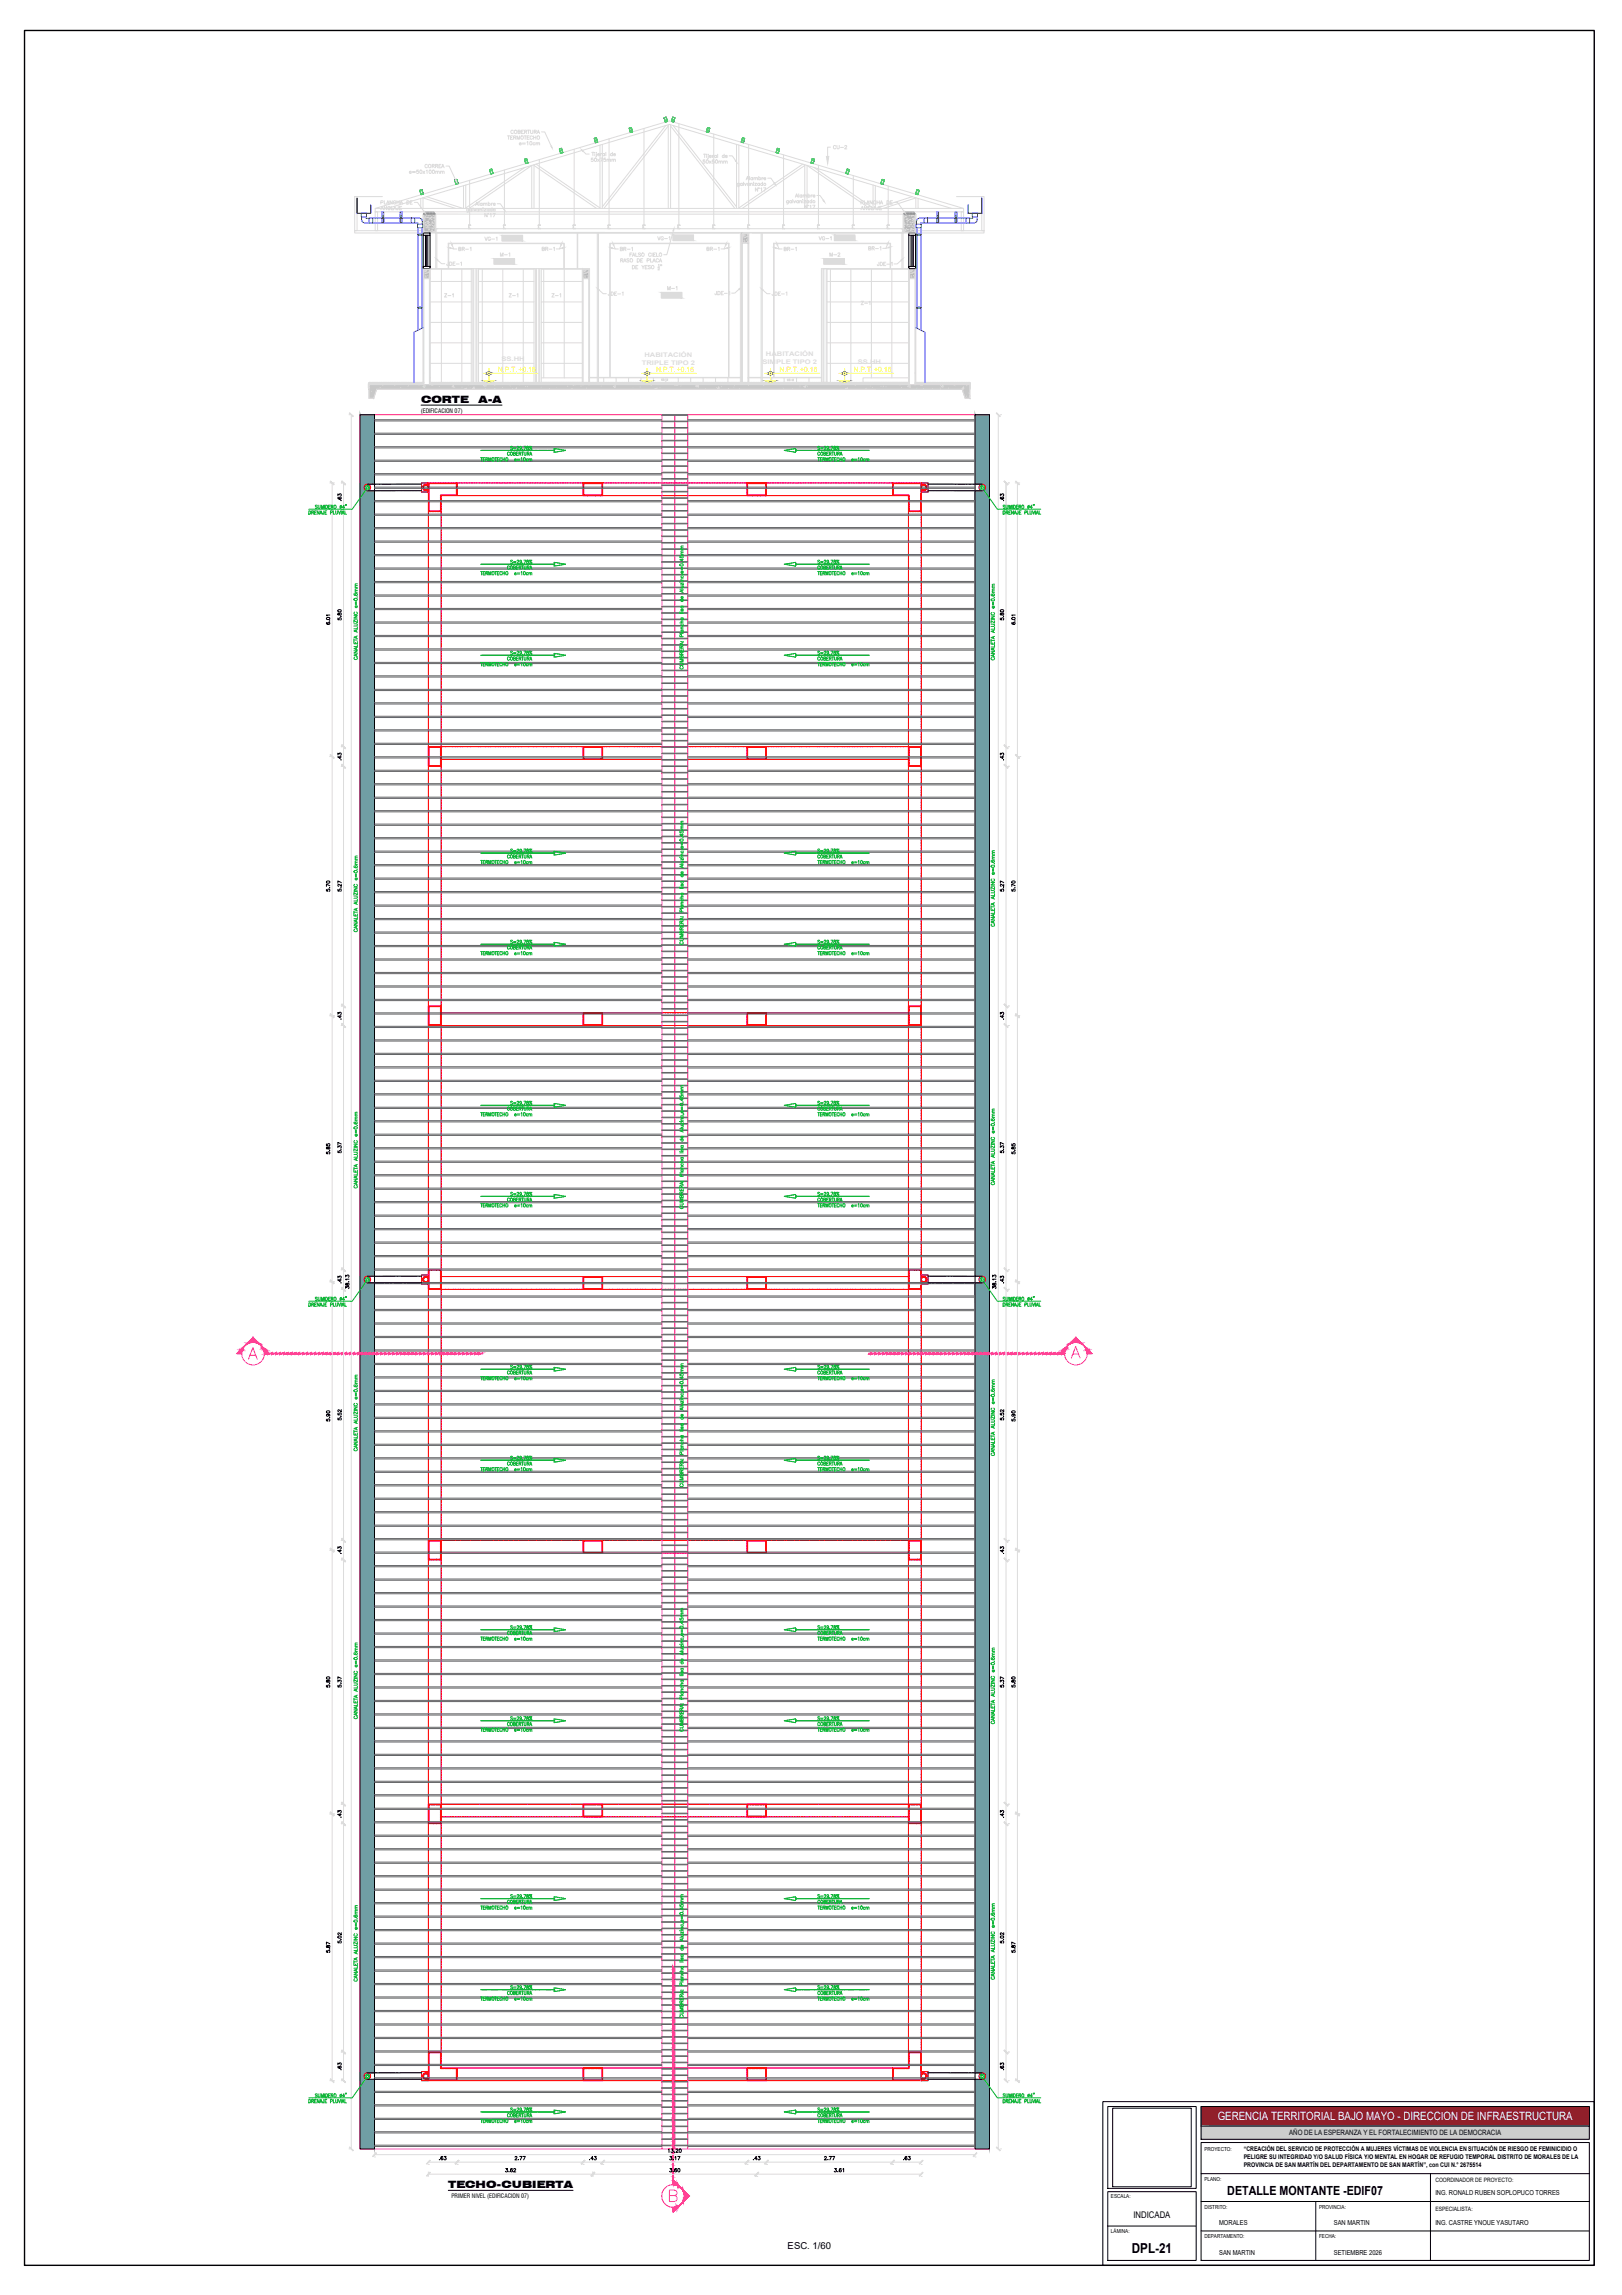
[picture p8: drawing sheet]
<svg xmlns="http://www.w3.org/2000/svg" width="594mm" height="841mm" viewBox="0 0 594 841" stroke-linecap="round" stroke-linejoin="round" font-family="sans-serif">
<defs><g id="words">
<text font-size="5" x="414.6" y="825.7">DPL-21</text>
<text font-size="4.6" x="449.5" y="804.3">DETALLE MONTANTE -EDIF07</text>
<g font-size="4.4" fill="#00b82e">
<text x="125.9" y="184.9" transform="rotate(-90 125.9 184.9)">.63</text>
<text x="368.7" y="184.9" transform="rotate(-90 368.7 184.9)">.63</text>
</g>
<g font-size="4.4">
<text x="125.9" y="759.9" transform="rotate(-90 125.9 759.9)">.63</text>
<text x="368.7" y="759.9" transform="rotate(-90 368.7 759.9)">.63</text>
</g>
<text font-size="4.2" fill="#fff" x="446" y="777">GERENCIA TERRITORIAL BAJO MAYO - DIRECCION DE INFRAESTRUCTURA</text>
<g font-size="4">
<text x="372.5" y="424" transform="rotate(-90 372.5 424)">5.85</text>
<text x="372.5" y="522.1" transform="rotate(-90 372.5 522.1)">5.90</text>
<text x="372.5" y="619.5" transform="rotate(-90 372.5 619.5)">5.80</text>
<text x="372.5" y="716.8" transform="rotate(-90 372.5 716.8)">5.87</text>
<text x="159.8" y="792.7">.63</text>
<text x="187.3" y="792.7">2.77</text>
<text x="300.6" y="792.7">2.77</text>
<text x="329.5" y="792.7">.63</text>
</g>
<g font-size="4" fill="#dcdcdc">
<text x="214.5" y="792.7">.43</text>
<text x="274.8" y="792.7">.43</text>
</g>
<g font-size="3.7">
<text x="154.2" y="147.6">CORTE</text>
<text x="175.3" y="147.6">A-A</text>
<text x="164.2" y="801.8">TECHO-CUBIERTA</text>
</g>
<text font-size="3.5" x="288.5" y="824.1">ESC. 1/60</text>
<text font-size="3.4" x="415.1" y="812.8">INDICADA</text>
<text font-size="2.7" x="472.1" y="782.4">AÑO DE LA ESPERANZA Y EL FORTALECIMIENTO DE LA DEMOCRACIA</text>
<g font-size="2.5">
<text x="525.7" y="804.3">ING. RONALD RUBEN SOPLOPUCO TORRES</text>
<text x="446.5" y="815.5">MORALES</text>
<text x="488.5" y="815.5">SAN MARTIN</text>
<text x="525.7" y="815.5">ING. CASTRE YNOUE YASUTARO</text>
<text x="446.5" y="826.3">SAN MARTIN</text>
<text x="488.5" y="826.3">SETIEMBRE 2026</text>
</g>
<text font-size="2.3" fill="#dcdcdc" x="235.1" y="133.7">TRIPLE TIPO 2</text>
<g font-size="2.3">
<text x="455.5" y="788.2">“CREACIÓN DEL SERVICIO DE PROTECCIÓN A MUJERES VÍCTIMAS DE VIOLENCIA EN SITUACIÓN DE RIESGO DE FEMINICIDIO O</text>
<text x="455.5" y="791.2">PELIGRE SU INTEGRIDAD Y/O SALUD FÍSICA Y/O MENTAL EN HOGAR DE REFUGIO TEMPORAL DISTRITO DE MORALES DE LA</text>
<text x="455.5" y="794.1">PROVINCIA DE SAN MARTÍN DEL DEPARTAMENTO DE SAN MARTÍN”, con CUI N.° 2675514</text>
</g>
<g font-size="2.2">
<text x="154.2" y="151.3">(EDIFICACION 07)</text>
<text x="525.7" y="799.6">COORDINADOR DE PROYECTO:</text>
<text x="165.3" y="805.5">PRIMER NIVEL (EDIFICACION 07)</text>
<text x="525.7" y="810.1">ESPECIALISTA:</text>
</g>
<g font-size="2">
<text x="441.1" y="788.2">PROYECTO:</text>
<text x="441.1" y="799.2">PLANO:</text>
<text x="406.9" y="805.6">ESCALA:</text>
<text x="441.1" y="809.4">DISTRITO:</text>
<text x="483.1" y="809.4">PROVINCIA:</text>
<text x="406.9" y="818.1">LÁMINA:</text>
<text x="441.1" y="820.3">DEPARTAMENTO:</text>
<text x="483.1" y="820.3">FECHA:</text>
</g>
</g></defs>
<g fill="#709ea4" stroke="#709ea4" stroke-width=".37">
<path d="M357.1 177.4h5.3z"/>
<path d="M357.1 179.8h.6z"/>
<path d="M359.8 179.8h2.6z"/>
<path d="M357.1 467.7h5.3z"/>
<path d="M359.8 467.7h2.6z"/>
<path d="M360 470.1h2.4z"/>
<path d="M357.1 470.1h.6z"/>
<path d="M359.8 470.1h2.6z"/>
<path d="M357.1 759.6h5.3z"/>
<path d="M357.1 762h.6z"/>
<path d="M359.8 762h2.6z"/>
<path d="M136.6 179.8h.6z"/>
<path d="M136.6 470.1h.6z"/>
<path d="M136.6 762h.6z"/>
<path d="M357.1 152l5.3 25.4v-25.4zM357.1 152l5.3 25.4h-5.3zM357.1 177.4h5.3z"/>
<path d="M359.8 177.4h2.6zM359.8 177.4h2.6z"/>
<path d="M359.8 177.4l2.6 .1zM359.8 177.4l2.6 .1z"/>
<path d="M359.9 177.5h2.5zM359.9 177.5h2.5z"/>
<path d="M360 177.5h2.4zM360 177.5h2.4z"/>
<path d="M360.1 177.5h2.3zM360.1 177.5h2.3z"/>
<path d="M360.2 177.5h2.2zM360.2 177.5h2.2z"/>
<path d="M360.3 177.5l2.1 .1zM360.3 177.5l2.1 .1z"/>
<path d="M360.3 177.6h2.1zM360.3 177.6h2.1z"/>
<path d="M360.4 177.6l2 .1zM360.4 177.6l2 .1z"/>
<path d="M360.5 177.7h1.9zM360.5 177.7h1.9z"/>
<path d="M360.6 177.7l1.8 .1zM360.6 177.7l1.8 .1z"/>
<path d="M360.6 177.8l1.8 .1zM360.6 177.8l1.8 .1z"/>
<path d="M360.7 177.9h1.7zM360.7 177.9h1.7z"/>
<path d="M360.7 177.9l1.7 .1zM360.7 177.9l1.7 .1z"/>
<path d="M360.8 178l1.6 .1zM360.8 178l1.6 .1z"/>
<path d="M360.8 178.1l1.6 .1zM360.8 178.1l1.6 .1z"/>
<path d="M360.9 178.2h1.5zM360.9 178.2h1.5z"/>
<path d="M360.9 178.2l1.5 .1zM360.9 178.2l1.5 .1z"/>
<path d="M360.9 178.3l1.5 .1zM360.9 178.3l1.5 .1z"/>
<path d="M360.9 178.4l1.5 .1zM360.9 178.4l1.5 .1z"/>
<path d="M361 178.5l1.4 .1zM361 178.5l1.4 .1z"/>
<path d="M361 178.6h1.4zM361 178.6h1.4z"/>
<path d="M361 178.6l1.4 .1zM361 178.6l1.4 .1z"/>
<path d="M361 178.7l1.4 .1zM361 178.7l1.4 .1z"/>
<path d="M361 178.8l1.4 .1zM361 178.8l1.4 .1z"/>
<path d="M360.9 178.9l1.5 .1zM360.9 178.9l1.5 .1z"/>
<path d="M360.9 179l1.5 .1zM360.9 179l1.5 .1z"/>
<path d="M360.9 179.1h1.5zM360.9 179.1h1.5z"/>
<path d="M360.9 179.1l1.5 .1zM360.9 179.1l1.5 .1z"/>
<path d="M360.8 179.2l1.6 .1zM360.8 179.2l1.6 .1z"/>
<path d="M360.8 179.3l1.6 .1zM360.8 179.3l1.6 .1z"/>
<path d="M360.7 179.4h1.7zM360.7 179.4h1.7z"/>
<path d="M360.7 179.4l1.7 .1zM360.7 179.4l1.7 .1z"/>
<path d="M360.6 179.5h1.8zM360.5 179.5h1.9z"/>
<path d="M360.5 179.5l1.9 .1zM360.5 179.5l1.9 .1z"/>
<path d="M360.5 179.6l1.9 .1zM360.4 179.7h2z"/>
<path d="M360.4 179.7h2zM360.3 179.7h2.1z"/>
<path d="M360.3 179.7h2.1zM360.3 179.7h2.1z"/>
<path d="M360.3 179.7l2.1 .1zM360.2 179.8h2.2z"/>
<path d="M360.2 179.8h2.2zM360.1 179.8h2.3z"/>
<path d="M360.1 179.8h2.3zM360 179.8h2.4z"/>
<path d="M360 179.8h2.4zM359.9 179.8h2.5z"/>
<path d="M359.9 179.8h2.5zM359.8 179.8h2.6zM359.8 179.8h2.6z"/>
<path d="M357.1 179.8h2.7zM357.1 179.8h2.7z"/>
<path d="M357.1 179.8l5.3 287.9v-287.9zM357.1 179.8l5.3 287.9h-5.3zM357.1 467.7h5.3z"/>
<path d="M359.8 467.7h2.6zM359.8 467.7h2.6zM359.8 467.7h2.6z"/>
<path d="M359.9 467.7h2.5zM359.9 467.7h2.5z"/>
<path d="M360 467.7h2.4zM360 467.7h2.4z"/>
<path d="M360.1 467.7l2.3 .1zM360.1 467.7l2.3 .1z"/>
<path d="M360.2 467.8h2.2zM360.2 467.8h2.2z"/>
<path d="M360.3 467.8h2.1zM360.3 467.8h2.1z"/>
<path d="M360.3 467.8l2.1 .1zM360.3 467.8l2.1 .1z"/>
<path d="M360.4 467.9h2zM360.4 467.9h2z"/>
<path d="M360.5 467.9l1.9 .1zM360.5 467.9l1.9 .1z"/>
<path d="M360.6 468l1.8 .1zM360.6 468l1.8 .1z"/>
<path d="M360.6 468.1h1.8zM360.6 468.1h1.8z"/>
<path d="M360.7 468.1l1.7 .1zM360.7 468.1l1.7 .1z"/>
<path d="M360.7 468.2h1.7zM360.7 468.2h1.7z"/>
<path d="M360.8 468.2l1.6 .1zM360.8 468.2l1.6 .1z"/>
<path d="M360.8 468.3l1.6 .1zM360.8 468.3l1.6 .1z"/>
<path d="M360.9 468.4l1.5 .1zM360.9 468.4l1.5 .1z"/>
<path d="M360.9 468.5l1.5 .1zM360.9 468.5l1.5 .1z"/>
<path d="M360.9 468.6h1.5zM360.9 468.6h1.5z"/>
<path d="M360.9 468.6l1.5 .1zM360.9 468.6l1.5 .1z"/>
<path d="M361 468.7l1.4 .1zM361 468.7l1.4 .1z"/>
<path d="M361 468.8l1.4 .1zM361 468.8l1.4 .1z"/>
<path d="M361 468.9l1.4 .1zM361 468.9l1.4 .1z"/>
<path d="M361 469l1.4 .1zM361 469l1.4 .1z"/>
<path d="M361 469.1l1.4 .1zM361 469.1l1.4 .1z"/>
<path d="M360.9 469.2h1.5zM360.9 469.2h1.5z"/>
<path d="M360.9 469.2l1.5 .1zM360.9 469.2l1.5 .1z"/>
<path d="M360.9 469.3l1.5 .1zM360.9 469.3l1.5 .1z"/>
<path d="M360.9 469.4l1.5 .1zM360.9 469.4l1.5 .1z"/>
<path d="M360.8 469.5l1.6 .1zM360.8 469.5l1.6 .1z"/>
<path d="M360.8 469.6h1.6zM360.8 469.6h1.6z"/>
<path d="M360.7 469.6l1.7 .1zM360.7 469.6l1.7 .1z"/>
<path d="M360.7 469.7h1.7zM360.7 469.7h1.7z"/>
<path d="M360.6 469.7l1.8 .1zM360.6 469.7l1.8 .1z"/>
<path d="M360.5 469.8l1.9 .1zM360.5 469.8l1.9 .1z"/>
<path d="M360.5 469.9h1.9zM360.4 469.9h2z"/>
<path d="M360.4 469.9l2 .1zM360.3 470h2.1z"/>
<path d="M360.3 470h2.1zM360.3 470h2.1z"/>
<path d="M360.3 470h2.1zM360.2 470h2.2z"/>
<path d="M360.2 470l2.2 .1zM360.1 470.1h2.3z"/>
<path d="M360.1 470.1h2.3zM360 470.1h2.4zM359.9 470.1h2.5z"/>
<path d="M359.9 470.1h2.5zM359.8 470.1h2.6zM359.8 470.1h2.6z"/>
<path d="M357.1 470.1h2.7zM357.1 470.1h2.7z"/>
<path d="M357.1 470.1l5.3 289.5v-289.5zM357.1 470.1l5.3 289.5h-5.3zM357.1 759.6h5.3z"/>
<path d="M359.8 759.6h2.6zM359.8 759.6h2.6z"/>
<path d="M359.8 759.6h2.6zM359.8 759.6h2.6z"/>
<path d="M359.9 759.6h2.5zM359.9 759.6h2.5z"/>
<path d="M360 759.6l2.4 .1zM360 759.6l2.4 .1z"/>
<path d="M360.1 759.7h2.3zM360.1 759.7h2.3z"/>
<path d="M360.2 759.7h2.2zM360.2 759.7h2.2z"/>
<path d="M360.3 759.7h2.1zM360.3 759.7h2.1z"/>
<path d="M360.3 759.7l2.1 .1zM360.3 759.7l2.1 .1z"/>
<path d="M360.4 759.8l2 .1zM360.4 759.8l2 .1z"/>
<path d="M360.5 759.9h1.9zM360.5 759.9h1.9z"/>
<path d="M360.6 759.9l1.8 .1zM360.6 759.9l1.8 .1z"/>
<path d="M360.6 760h1.8zM360.6 760h1.8z"/>
<path d="M360.7 760l1.7 .1zM360.7 760l1.7 .1z"/>
<path d="M360.7 760.1l1.7 .1zM360.7 760.1l1.7 .1z"/>
<path d="M360.8 760.2h1.6zM360.8 760.2h1.6z"/>
<path d="M360.8 760.2l1.6 .1zM360.8 760.2l1.6 .1z"/>
<path d="M360.9 760.3l1.5 .1zM360.9 760.3l1.5 .1z"/>
<path d="M360.9 760.4l1.5 .1zM360.9 760.4l1.5 .1z"/>
<path d="M360.9 760.5l1.5 .1zM360.9 760.5l1.5 .1z"/>
<path d="M360.9 760.6h1.5zM360.9 760.6h1.5z"/>
<path d="M361 760.6l1.4 .1zM361 760.6l1.4 .1z"/>
<path d="M361 760.7l1.4 .1zM361 760.7l1.4 .1z"/>
<path d="M361 760.8l1.4 .1zM361 760.8l1.4 .1z"/>
<path d="M361 760.9l1.4 .1zM361 760.9l1.4 .1z"/>
<path d="M361 761l1.4 .1zM361 761l1.4 .1z"/>
<path d="M360.9 761.1h1.5zM360.9 761.1h1.5z"/>
<path d="M360.9 761.1l1.5 .1zM360.9 761.1l1.5 .1z"/>
<path d="M360.9 761.2l1.5 .1zM360.9 761.2l1.5 .1z"/>
<path d="M360.9 761.3l1.5 .1zM360.9 761.3l1.5 .1z"/>
<path d="M360.8 761.4l1.6 .1zM360.8 761.4l1.6 .1z"/>
<path d="M360.8 761.5h1.6zM360.8 761.5h1.6z"/>
<path d="M360.7 761.5l1.7 .1zM360.7 761.5l1.7 .1z"/>
<path d="M360.7 761.6l1.7 .1zM360.7 761.6l1.7 .1z"/>
<path d="M360.6 761.7h1.8zM360.5 761.7h1.9z"/>
<path d="M360.5 761.7l1.9 .1zM360.5 761.7l1.9 .1z"/>
<path d="M360.5 761.8h1.9zM360.4 761.8h2z"/>
<path d="M360.4 761.8l2 .1zM360.3 761.9h2.1z"/>
<path d="M360.3 761.9h2.1zM360.3 761.9h2.1z"/>
<path d="M360.3 761.9l2.1 .1zM360.2 762h2.2z"/>
<path d="M360.2 762h2.2zM360.1 762h2.3z"/>
<path d="M360.1 762h2.3zM360 762h2.4z"/>
<path d="M360 762h2.4zM359.9 762h2.5z"/>
<path d="M359.9 762h2.5zM359.8 762h2.6zM359.8 762h2.6z"/>
<path d="M357.1 762h2.7zM357.1 762h2.7z"/>
<path d="M357.1 762l5.3 25.5v-25.5zM357.1 762l5.3 25.5h-5.3z"/>
<path d="M131.9 152l5.3 25.4v-25.4zM131.9 152l5.3 25.4h-5.3z"/>
<path d="M131.9 177.4h2.6zM131.9 177.4h5.3z"/>
<path d="M131.9 177.4h2.6zM131.9 177.4h2.6z"/>
<path d="M131.9 177.4h2.6zM131.9 177.4l2.5 .1z"/>
<path d="M131.9 177.5h2.5zM131.9 177.5h2.4z"/>
<path d="M131.9 177.5h2.4zM131.9 177.5h2.3z"/>
<path d="M131.9 177.5h2.3zM131.9 177.5h2.2z"/>
<path d="M131.9 177.5h2.2zM131.9 177.5h2.1z"/>
<path d="M131.9 177.5h2.1zM131.9 177.5l2 .1z"/>
<path d="M131.9 177.6h2zM131.9 177.6h2z"/>
<path d="M131.9 177.6h2zM131.9 177.6l1.9 .1z"/>
<path d="M131.9 177.7h1.9zM131.9 177.7h1.8z"/>
<path d="M131.9 177.7h1.8zM131.9 177.7l1.8 .1z"/>
<path d="M131.9 177.8h1.8zM131.9 177.8l1.7 .1z"/>
<path d="M131.9 177.9h1.7zM131.9 177.9h1.7z"/>
<path d="M131.9 177.9h1.7zM131.9 177.9l1.6 .1z"/>
<path d="M131.9 178h1.6zM131.9 178l1.6 .1z"/>
<path d="M131.9 178.1h1.6zM131.9 178.1l1.5 .1z"/>
<path d="M131.9 178.2h1.5zM131.9 178.2h1.5z"/>
<path d="M131.9 178.2h1.5zM131.9 178.2l1.5 .1z"/>
<path d="M131.9 178.3h1.5zM131.9 178.3l1.5 .1z"/>
<path d="M131.9 178.4h1.5zM131.9 178.4l1.4 .1z"/>
<path d="M131.9 178.5l1.4 .1zM131.9 178.5l1.4 .1z"/>
<path d="M131.9 178.6h1.4zM131.9 178.6h1.4z"/>
<path d="M131.9 178.6l1.4 .1zM131.9 178.6l1.4 .1z"/>
<path d="M131.9 178.7l1.4 .1zM131.9 178.7l1.4 .1z"/>
<path d="M131.9 178.8l1.5 .1zM131.9 178.8l1.5 .1z"/>
<path d="M131.9 178.9l1.5 .1zM131.9 178.9l1.5 .1z"/>
<path d="M131.9 179l1.5 .1zM131.9 179l1.5 .1z"/>
<path d="M131.9 179.1h1.5zM131.9 179.1h1.5z"/>
<path d="M131.9 179.1l1.6 .1zM131.9 179.1l1.6 .1z"/>
<path d="M131.9 179.2l1.6 .1zM131.9 179.2l1.6 .1z"/>
<path d="M131.9 179.3l1.7 .1zM131.9 179.3l1.7 .1z"/>
<path d="M131.9 179.4h1.7zM131.9 179.4h1.7z"/>
<path d="M131.9 179.4l1.8 .1zM131.9 179.4l1.8 .1z"/>
<path d="M131.9 179.5h1.8zM131.9 179.5h1.8z"/>
<path d="M131.9 179.5l1.9 .1zM131.9 179.5l1.9 .1z"/>
<path d="M131.9 179.6l2 .1zM131.9 179.6l2 .1z"/>
<path d="M131.9 179.7h2.1zM131.9 179.7h2.1z"/>
<path d="M131.9 179.7h2.1zM131.9 179.7h2.1z"/>
<path d="M131.9 179.7l2.2 .1zM131.9 179.7l2.2 .1z"/>
<path d="M131.9 179.8h2.3zM131.9 179.8h2.3z"/>
<path d="M131.9 179.8h2.4zM131.9 179.8h2.4z"/>
<path d="M131.9 179.8h2.5zM131.9 179.8h2.5z"/>
<path d="M131.9 179.8h2.6zM131.9 179.8h2.6z"/>
<path d="M136.6 179.8h.6zM134.5 179.8h2.7z"/>
<path d="M131.9 179.8h2.6zM131.9 179.8h2.6z"/>
<path d="M131.9 179.8l5.3 287.9v-287.9zM131.9 179.8l5.3 287.9h-5.3z"/>
<path d="M131.9 467.7h2.6zM131.9 467.7h5.3z"/>
<path d="M131.9 467.7h2.6zM131.9 467.7h2.6z"/>
<path d="M131.9 467.7h2.5zM131.9 467.7h2.6z"/>
<path d="M131.9 467.7h2.5zM131.9 467.7h2.4z"/>
<path d="M131.9 467.7h2.4zM131.9 467.7h2.3z"/>
<path d="M131.9 467.7h2.3zM131.9 467.7l2.2 .1z"/>
<path d="M131.9 467.8h2.2zM131.9 467.8h2.1z"/>
<path d="M131.9 467.8h2.1zM131.9 467.8h2z"/>
<path d="M131.9 467.8h2zM131.9 467.8l2 .1z"/>
<path d="M131.9 467.9h2zM131.9 467.9h1.9z"/>
<path d="M131.9 467.9h1.9zM131.9 467.9l1.8 .1z"/>
<path d="M131.9 468h1.8zM131.9 468l1.8 .1z"/>
<path d="M131.9 468.1h1.8zM131.9 468.1h1.7z"/>
<path d="M131.9 468.1h1.7zM131.9 468.1l1.7 .1z"/>
<path d="M131.9 468.2h1.7zM131.9 468.2h1.6z"/>
<path d="M131.9 468.2h1.6zM131.9 468.2l1.6 .1z"/>
<path d="M131.9 468.3h1.6zM131.9 468.3l1.5 .1z"/>
<path d="M131.9 468.4h1.5zM131.9 468.4l1.5 .1z"/>
<path d="M131.9 468.5h1.5zM131.9 468.5l1.5 .1z"/>
<path d="M131.9 468.6h1.5zM131.9 468.6h1.5z"/>
<path d="M131.9 468.6h1.5zM131.9 468.6l1.4 .1z"/>
<path d="M131.9 468.7l1.4 .1zM131.9 468.7l1.4 .1z"/>
<path d="M131.9 468.8l1.4 .1zM131.9 468.8l1.4 .1z"/>
<path d="M131.9 468.9l1.4 .1zM131.9 468.9l1.4 .1z"/>
<path d="M131.9 469l1.4 .1zM131.9 469l1.4 .1z"/>
<path d="M131.9 469.1l1.5 .1zM131.9 469.1l1.5 .1z"/>
<path d="M131.9 469.2h1.5zM131.9 469.2h1.5z"/>
<path d="M131.9 469.2l1.5 .1zM131.9 469.2l1.5 .1z"/>
<path d="M131.9 469.3l1.5 .1zM131.9 469.3l1.5 .1z"/>
<path d="M131.9 469.4l1.6 .1zM131.9 469.4l1.6 .1z"/>
<path d="M131.9 469.5l1.6 .1zM131.9 469.5l1.6 .1z"/>
<path d="M131.9 469.6h1.7zM131.9 469.6h1.7z"/>
<path d="M131.9 469.6l1.7 .1zM131.9 469.6l1.7 .1z"/>
<path d="M131.9 469.7h1.8zM131.9 469.7h1.8z"/>
<path d="M131.9 469.7l1.8 .1zM131.9 469.7l1.8 .1z"/>
<path d="M131.9 469.8l1.9 .1zM131.9 469.8l1.9 .1z"/>
<path d="M131.9 469.9h2zM131.9 469.9h2z"/>
<path d="M131.9 469.9l2.1 .1zM131.9 469.9l2.1 .1z"/>
<path d="M131.9 470h2.1zM131.9 470h2.1z"/>
<path d="M131.9 470h2.2zM131.9 470h2.2z"/>
<path d="M131.9 470l2.3 .1zM131.9 470l2.3 .1z"/>
<path d="M131.9 470.1h2.4zM131.9 470.1h2.4z"/>
<path d="M131.9 470.1h2.5zM131.9 470.1h2.5z"/>
<path d="M131.9 470.1h2.6zM131.9 470.1h2.6z"/>
<path d="M136.6 470.1h.6zM134.5 470.1h2.7z"/>
<path d="M131.9 470.1h2.6zM131.9 470.1h2.6z"/>
<path d="M131.9 470.1l5.3 289.5v-289.5zM131.9 470.1l5.3 289.5h-5.3z"/>
<path d="M131.9 759.6h2.6zM131.9 759.6h5.3z"/>
<path d="M131.9 759.6h2.6zM131.9 759.6h2.6z"/>
<path d="M131.9 759.6h2.6zM131.9 759.6h2.5z"/>
<path d="M131.9 759.6h2.5zM131.9 759.6h2.4z"/>
<path d="M131.9 759.6h2.4zM131.9 759.6l2.3 .1z"/>
<path d="M131.9 759.7h2.3zM131.9 759.7h2.2z"/>
<path d="M131.9 759.7h2.2zM131.9 759.7h2.1z"/>
<path d="M131.9 759.7h2.1zM131.9 759.7h2z"/>
<path d="M131.9 759.7h2zM131.9 759.7l2 .1z"/>
<path d="M131.9 759.8h2zM131.9 759.8l1.9 .1z"/>
<path d="M131.9 759.9h1.9zM131.9 759.9h1.8z"/>
<path d="M131.9 759.9h1.8zM131.9 759.9l1.8 .1z"/>
<path d="M131.9 760h1.8zM131.9 760h1.7z"/>
<path d="M131.9 760h1.7zM131.9 760l1.7 .1z"/>
<path d="M131.9 760.1h1.7zM131.9 760.1l1.6 .1z"/>
<path d="M131.9 760.2h1.6zM131.9 760.2h1.6z"/>
<path d="M131.9 760.2h1.6zM131.9 760.2l1.5 .1z"/>
<path d="M131.9 760.3h1.5zM131.9 760.3l1.5 .1z"/>
<path d="M131.9 760.4h1.5zM131.9 760.4l1.5 .1z"/>
<path d="M131.9 760.5h1.5zM131.9 760.5l1.5 .1z"/>
<path d="M131.9 760.6h1.5zM131.9 760.6h1.4z"/>
<path d="M131.9 760.6l1.4 .1zM131.9 760.6l1.4 .1z"/>
<path d="M131.9 760.7l1.4 .1zM131.9 760.7l1.4 .1z"/>
<path d="M131.9 760.8l1.4 .1zM131.9 760.8l1.4 .1z"/>
<path d="M131.9 760.9l1.4 .1zM131.9 760.9l1.4 .1z"/>
<path d="M131.9 761l1.5 .1zM131.9 761l1.5 .1z"/>
<path d="M131.9 761.1h1.5zM131.9 761.1h1.5z"/>
<path d="M131.9 761.1l1.5 .1zM131.9 761.1l1.5 .1z"/>
<path d="M131.9 761.2l1.5 .1zM131.9 761.2l1.5 .1z"/>
<path d="M131.9 761.3l1.6 .1zM131.9 761.3l1.6 .1z"/>
<path d="M131.9 761.4l1.6 .1zM131.9 761.4l1.6 .1z"/>
<path d="M131.9 761.5h1.7zM131.9 761.5h1.7z"/>
<path d="M131.9 761.5l1.7 .1zM131.9 761.5l1.7 .1z"/>
<path d="M131.9 761.6l1.8 .1zM131.9 761.6l1.8 .1z"/>
<path d="M131.9 761.7h1.8zM131.9 761.7h1.8z"/>
<path d="M131.9 761.7l1.9 .1zM131.9 761.7l1.9 .1z"/>
<path d="M131.9 761.8h2zM131.9 761.8h2z"/>
<path d="M131.9 761.8l2.1 .1zM131.9 761.8l2.1 .1z"/>
<path d="M131.9 761.9h2.1zM131.9 761.9h2.1z"/>
<path d="M131.9 761.9l2.2 .1zM131.9 761.9l2.2 .1z"/>
<path d="M131.9 762h2.3zM131.9 762h2.3z"/>
<path d="M131.9 762h2.4zM131.9 762h2.4z"/>
<path d="M131.9 762h2.5zM131.9 762h2.5z"/>
<path d="M131.9 762h2.6zM131.9 762h2.6z"/>
<path d="M136.6 762h.6zM134.5 762h2.7z"/>
<path d="M131.9 762h2.6zM131.9 762h2.6z"/>
<path d="M131.9 762l5.3 25.5v-25.5zM131.9 762l5.3 25.5h-5.3z"/>
</g>
<g fill="none" stroke="#f0f" stroke-width=".37">
<path d="M131.9 152h230.5v635.5h-230.5zM242.4 152v635.5M247.1 152v635.5M251.9 152v635.5M156.7 177.1v.4a1.29 1.29 0 0 0-1.5 .3 1.29 1.29 0 0 0-.2 1.5l.6 .4 1.1 .1 .2 .4M156.7 177h.2M156.9 177.6h-.9a1.01 1.01 0 0 0-1 1 1.01 1.01 0 0 0 1 1h.9M337.4 177.6h.9a1.01 1.01 0 0 1 1 1 1.01 1.01 0 0 1-1 1h-.9M337.4 177h.2M337.6 177.1v.4h.7a1.17 1.17 0 0 1 1.2 1.1 1.17 1.17 0 0 1-1.2 1.2h-.7l-.2 .4M156.7 467.3v.4a1.29 1.29 0 0 0-1.5 .3 1.29 1.29 0 0 0-.2 1.6l.6 .4 1.1 .1 .2 .4M156.7 467.3h.2"/>
<path d="M156.9 467.9h-.9a1.01 1.01 0 0 0-1 1 1.01 1.01 0 0 0 1 1h.9M337.4 467.9h.9a1.01 1.01 0 0 1 1 1 1.01 1.01 0 0 1-1 1h-.9M337.4 467.3h.2M337.6 467.3v.4h.7a1.17 1.17 0 0 1 1.2 1.2 1.17 1.17 0 0 1-1.2 1.2h-.7l-.2 .4M88.5 496h-1.7l5.9-5.9 5.9 5.9h-1.8M88.5 496a4.2 4.2 0 0 0 4.2 4.2 4.2 4.2 0 0 0 4.1-4.2M88.5 496a4.2 4.2 0 0 1 4.2-4.1 4.2 4.2 0 0 1 4.1 4.1M91 498l1.6-4.1 1.6 4.1M91.6 496.7h2M95.6 493.1l-2.9-3-5.9 5.9h1.7M95.6 493.1l3 2.9h-1.8M95.6 493.1a4.2 4.2 0 0 0-4.5-.9 4.2 4.2 0 0 0-2.6 3.8"/>
<path d="M95.6 493.1l.9 1.3 .3 1.6M96.8 496h.1M389.9 496h.1M389.9 496h-1.7l5.8-5.9 6 5.9h-1.8M389.9 496a4.2 4.2 0 0 0 4.2 4.2 4.2 4.2 0 0 0 4.1-4.2M389.9 496a4.2 4.2 0 0 1 4.2-4.1 4.2 4.2 0 0 1 4.1 4.1M391.1 493.1l-2.9 2.9h1.7M391.1 493.1l2.9-3 6 5.9h-1.8M391.1 493.1a4.2 4.2 0 0 1 4.5-.9 4.2 4.2 0 0 1 2.6 3.8M391.1 493.1l-.9 1.3-.3 1.6M392.4 497.6l1.6-4.1 1.6 4.1M393 496.2h2"/>
<path d="M246.3 720.6h.4M156.7 759.2v.4a1.29 1.29 0 0 0-1.5 .3 1.29 1.29 0 0 0-.2 1.6l.6 .4 1.1 .1 .2 .4M156.7 759.2h.2M156.9 759.8h-.9a1.01 1.01 0 0 0-1 1 1.01 1.01 0 0 0 1 1h.9M337.4 759.8h.9a1.01 1.01 0 0 1 1 1 1.01 1.01 0 0 1-1 1h-.9M337.4 759.2h.2M337.6 759.2v.4h.7a1.17 1.17 0 0 1 1.2 1.2 1.17 1.17 0 0 1-1.2 1.2h-.7l-.2 .4M245.2 804.6l2.4-.2a.96 .96 0 0 0 0-1.6l-2.4-.2v4.2h1.8a1.1 1.1 0 0 0 1-1.1 1.1 1.1 0 0 0-1-1.1M246.5 800.6h.1M246.5 800.6v-1.8l5.9 5.9-5.9 5.9v-1.7M246.5 800.6v-1.8l3 3M246.5 800.6a4.2 4.2 0 0 0-4.1 4.1 4.2 4.2 0 0 0 4.1 4.2"/>
<path d="M246.5 800.6a4.2 4.2 0 0 1 4.2 4.1 4.2 4.2 0 0 1-4.2 4.2M246.5 800.6l1.6 .3 1.4 .9M249.5 801.8l2.9 2.9-2.9 3M249.5 807.7l-3 2.9v-1.7M249.5 801.8a4.2 4.2 0 0 1 0 5.9M249.5 807.7l-1.4 .9-1.6 .3"/>
</g>
<g fill="none" stroke="#f00" stroke-width=".37">
<path d="M133.3 178.6l.1 .3M133.4 178.3l-.1 .2M133.4 179l.1 .3M133.6 177.9l-.2 .3M133.6 179.4l.1 .1M133.8 177.7l-.2 .1M133.8 179.6l.3 .1M134.2 177.5l-.3 .1M134.2 179.8h.2M134.5 177.4l-.2 .1M134.7 177.5h.2M134.8 179.8h-.3"/>
<path d="M135 177.5l.2 .2M135.2 179.7l-.3 .1M135.3 177.8l.2 .1M135.4 179.4l-.1 .2M135.6 178l.1 .3M135.6 179.1l-.1 .2M135.7 178.4v.2M135.7 178.8v.2M154.4 179.6l.1 .7M154.4 177.2v1M154.4 178.3v1.2M154.5 177l-.1 .2"/>
<path d="M154.7 177h1.2M154.8 178.7v.2M154.8 178.4v.2M154.8 179l.1 .1M154.9 178.2l-.1 .1M154.9 179.2l.1 .1M155 178.7v.2M155 178.4v.2M155 178.9l.1 .2M155 177.9l-.1 .2M155.1 178.2l-.1 .1M155.1 179.4l.1 .1"/>
<path d="M155.1 178.6l.1 .2M155.1 179.2l.1 .1M155.2 178.4l-.1 .2M155.2 178.9l.2 .4M155.2 177.8l-.1 .1M155.2 178l-.1 .1M155.3 179.6l.1 .1M155.3 178.2l-.1 .1M155.3 179.4l.1 .1M155.4 177.6l-.1 .1M155.4 177.8l-.1 .1M155.5 178l-.2 .1"/>
<path d="M155.5 179.3l.1 .1M155.5 179.5l.2 .1M155.5 179.7l.2 .1M155.7 177.7l-.2 .1M155.7 177.5l-.2 .1M155.7 179.4l.2 .1M155.8 179.6h1.1M155.8 179.8h.9l.2 .4M156 177.8l-.4 .1M156 177h.7M156 179.5h.2M156.1 177.8l.1 .1"/>
<path d="M156.3 177.9l.2 .1M156.4 179.4h-.2M156.5 178l.3 .4M156.6 179.2l-.1 .1M156.7 177l.2 .2M156.7 179l-.1 .1M156.8 178.5v.1M156.8 178.7v.2M156.9 177.6l-1.1 .1M156.9 177.1l-.2 .4h-.9M160.9 177h-4v5.8M160.9 177.2h-3.8v5.6"/>
<path d="M161 177h1.2M161 177.2h1.2M162.3 177h1.2M162.3 177.2h1.2M163.6 177h1.3M163.6 177.2h1.3M165 177h1.2M165 177.2h1.2M166.3 177h.9M166.3 177.2h.7M167.1 177.2v.2M167.1 177.5v2.3"/>
<path d="M167.1 179.9v1.2M167.3 177l.1 .2 .2-.2M167.4 177.2v2.6M167.4 179.9v1.2M167.6 177h.7M168.5 177h1.2M169.8 177h1.2M171.1 177h1.2M172.4 177h1.2M173.7 177h1.2M175 177h1.2M176.3 177h12.3"/>
<path d="M188.7 177h1.2M190 177h1.2M191.3 177h1.2M192.6 177h1.2M193.9 177h1.2M195.2 177h1.2M196.5 177h1.2M197.9 177h1.2M199.2 177h1.2M200.5 177h1.2M201.8 177h1.2M203.1 177h1.2"/>
<path d="M204.4 177h1.2M205.7 177h1.2M207 177h1.2M208.4 177h1.2M209.7 177h12.2M213.6 177.2v2.6M213.6 179.9v1.2M213.7 177l-.1 .2M213.8 177.5v2.3M213.8 179.9v1.2M214 177.2l-.2 .2M214 177.2h1"/>
<path d="M215.1 177.2h1.2M216.4 177.2h1.2M217.7 177.2h1.2M219 177.2h1.2M220.4 177.2l.1 2.6M220.5 179.9v1.2M220.7 177v2.8M220.7 179.9v1.2M222 177h1.2M223.3 177h1.2M224.6 177h1.2M225.9 177h1.2"/>
<path d="M227.3 177h1.2M228.6 177h1.2M229.9 177h1.2M231.2 177h1.2M232.5 177h1.2M233.8 177h1.2M235.1 177h1.2M236.4 177h1.2M237.8 177h1.2M239.1 177h1.2M240.4 177h1.2M241.7 177h12.2"/>
<path d="M254 177h1.2M255.3 177h1.2M256.7 177h1.2M258 177h1.2M259.3 177h1.2M260.6 177h1.2M261.9 177h1.2M263.2 177h1.2M264.5 177h1.2M265.8 177h1.2M267.2 177h1.2M268.5 177h1.2"/>
<path d="M269.8 177h1.2M271.1 177h1.2M272.4 177h1.2M273.6 177.2v2.6M273.6 179.9v1.2M273.8 177.5v2.3M273.8 179.9v1.2M273.9 177.2l-.1 .2M274.1 177.2h1.2M275.4 177.2h1.2M276.7 177.2h1.2M278 177.2h1.2"/>
<path d="M279.3 177.2h1.2v2.6M280.5 179.9v1.2M280.7 177v2.8M280.7 179.9v1.2M287.3 177h-13.7v.2M287.4 177h1.2M288.7 177h1.2M290 177h1.2M291.3 177h1.2M292.6 177h1.2M293.9 177h1.2M295.2 177h1.2"/>
<path d="M296.6 177h1.2M297.9 177h1.2M299.2 177h1.2M300.5 177h1.2M301.8 177h1.2M303.1 177h1.2M304.4 177h1.2M305.7 177h1.2M307.1 177h1.2M308.4 177h12.2M320.7 177h1.2M322 177h1.2"/>
<path d="M323.3 177h1.2M324.6 177h1.2M326 177h.9v2.8M326.9 179.9v1.2M327.1 177l-.2 .2M327.2 177.5v2.3M327.2 179.9v1.2M327.2 177h.2M327.2 177.2v.2M327.3 177.2h.7M327.5 177h1.2M328.1 177.2h1.2"/>
<path d="M328.8 177h1.2M329.4 177.2h1.3M330.1 177h1.2M330.8 177.2h1.2M331.4 177h1.2M332.1 177.2h1.2M332.7 177h1.2M333.4 177.2h1.2M334 177h1.2M334.7 177.2h2.4v5.6M335.4 177h2v5.2M337.4 177.6l1.1 .1"/>
<path d="M337.4 177.1l.2 .4h.9M337.5 178.6v.2M337.5 178.4v.2M337.5 178.9l.1 .2M337.6 177l-.2 .2M337.6 177h2M337.7 178.2l-.1 .1M337.7 179.1l.1 .2M337.8 178l-.1 .1M337.8 179.3l.2 .1M338.1 177.9h-.2M338.1 179.4l.2 .1"/>
<path d="M338.3 177.8h-.2M338.3 179.5h.2M338.4 177.8l.2 .1M338.5 179.6h-1.1M338.5 179.8h-.9l-.2 .4M338.6 177.7l.2 .1M338.6 177.5l.2 .1M338.7 177.9l.1 .1M338.7 179.4h-.1M338.8 179.5l-.2 .1M338.8 179.7l-.2 .1M338.9 177.6l.1 .1"/>
<path d="M338.9 177.8l.1 .1M338.9 178l.1 .2M338.9 179.2l-.1 .1M339 179.4l-.1 .1M339 179.6l-.1 .1M339 178.2l.1 .2M339.1 178l.1 .1M339.1 179l-.1 .1M339.1 177.8l.1 .1M339.1 178.5l.1 .1M339.1 178.7v.2M339.2 179.2l-.1 .1"/>
<path d="M339.2 178.2l.1 .1M339.2 179.4l-.1 .1M339.3 178.9l-.1 .2M339.3 177.9l.1 .2M339.3 178.4v.2M339.3 178.7v.2M339.4 179.2l-.1 .1M339.4 178.2l.1 .1M339.5 178.9l-.1 .2M339.5 178.4v.2M339.5 178.7v.2M339.8 177l.1 .2"/>
<path d="M339.9 179.6l-.1 .7M339.9 177.2v1M339.9 178.3v1.2M358.5 178.6l.1 .3M358.6 178.3v.2M358.6 179l.1 .3M358.8 177.9l-.1 .3M358.8 179.4l.2 .1M359.1 177.7l-.2 .1M359.1 179.6l.2 .1M359.4 177.5l-.2 .1M359.4 179.8h.2"/>
<path d="M359.8 177.4l-.3 .1M359.9 177.5h.2M360 179.8h-.2M360.2 177.5l.3 .2M360.4 179.7l-.3 .1M360.6 177.8l.1 .1M360.7 179.4l-.2 .2M360.8 178l.1 .3M360.9 179.1l-.2 .2M360.9 178.4l.1 .2M361 178.8l-.1 .2M154.7 180.3h1.2"/>
<path d="M156 180.3h.7M156.9 187.4l.2 .1M156.9 180.1l-.2 .2M156.9 182.9v1.2M156.9 184.2v1.3M156.9 185.6v1.2M156.9 186.9v.4M156.9 190.9v1.2M156.9 192.2v1.2M156.9 193.5v1.2M156.9 194.8v1.2M156.9 196.1v1.2"/>
<path d="M156.9 197.4v1.2M156.9 198.7v1.3M157.1 187.1l.8 .1M157.1 182.9v1.2M157.1 184.2v1.3M157.1 185.6v1.2M157.1 186.9v.1M157.9 187.5h-1v3.3M158 187.2h1.2M158 187.5h1.2M159.3 187.2h1.2M159.3 187.5h1.2"/>
<path d="M160.6 187.5h.7M161.3 187.1l-.7 .1M161.3 181.6v.4M161.3 182.1v1.2M161.3 183.4v1.3M161.3 184.8v1.2M161.3 186.1v.9M161.4 187.5l.2 .1M161.4 181.4l-.1 .1M161.5 181.4h1.2M161.6 187.4l-.2 .1M161.6 181.9v1.2"/>
<path d="M161.6 183.2v1.2M161.6 184.5v1.2M161.6 185.8v1.2M161.6 187.1v.2M161.6 187.7v3.1M161.6 190.9v1.2M161.6 192.2v1.2M161.6 193.5v1.2M161.6 194.8v1.2M161.6 196.1v1.2M161.6 197.4v1.2M161.6 198.7v1.3"/>
<path d="M161.7 181.6l-.1 .2M161.8 181.6h.7M162.6 181.6h1.2M162.8 181.4h1.2M163.9 181.6h1.2M164.2 181.4h1.2M165.2 181.6h1.2M165.5 181.4h1.2M166.5 181.6h.7M166.8 181.4h.1M167.1 181.2l-.1 .2M167.3 181.6l.1-.1 .2 .1"/>
<path d="M167.4 181.2v.2M167.6 181.6h.7M168.5 181.6h1.2M169.8 181.6h1.2M171.1 181.6h1.2M172.4 181.6h1.2M173.7 181.6h1.2M175 181.6h1.2M176.3 181.6h12.3M188.7 181.6h1.2M190 181.6h1.2M191.3 181.6h1.2"/>
<path d="M192.6 181.6h1.2M193.9 181.6h1.2M195.2 181.6h1.2M196.5 181.6h1.2M197.9 181.6h1.2M199.2 181.6h1.2M200.5 181.6h1.2M201.8 181.6h1.2M203.1 181.6h1.2M204.4 181.6h1.2M205.7 181.6h1.2M207 181.6h1.2"/>
<path d="M208.4 181.6h1.2M209.7 181.6h12.2M213.6 181.5l.1 .1M213.6 181.2v.2M213.8 181.2l.2 .2M214 181.4h1M215.1 181.4h1.2M216.4 181.4h1.2M217.7 181.4h1.2M219 181.4h1.2M220.5 181.2l-.1 .2M220.7 181.5l-.1 .1"/>
<path d="M220.7 181.2v.2M222 181.6h1.2M223.3 181.6h1.2M224.6 181.6h1.2M225.9 181.6h1.2M227.3 181.6h1.2M228.6 181.6h1.2M229.9 181.6h1.2M231.2 181.6h1.2M232.5 181.6h1.2M233.8 181.6h1.2M235.1 181.6h1.2"/>
<path d="M236.4 181.6h1.2M237.8 181.6h1.2M239.1 181.6h1.2M240.4 181.6h1.2M241.7 181.6h12.2M254 181.6h1.2M255.3 181.6h1.2M256.7 181.6h1.2M258 181.6h1.2M259.3 181.6h1.2M260.6 181.6h1.2M261.9 181.6h1.2"/>
<path d="M263.2 181.6h1.2M264.5 181.6h1.2M265.8 181.6h1.2M267.2 181.6h1.2M268.5 181.6h1.2M269.8 181.6h1.2M271.1 181.6h1.2M272.4 181.6h1.2M273.6 181.5v.1h13.7M273.6 181.2v.2M273.8 181.2l.1 .2M274.1 181.4h1.2"/>
<path d="M275.4 181.4h1.2M276.7 181.4h1.2M278 181.4h1.2M279.3 181.4h1M280.5 181.2l-.2 .2M280.7 181.5l-.1 .1M280.7 181.2v.2M287.4 181.6h1.2M288.7 181.6h1.2M290 181.6h1.2M291.3 181.6h1.2M292.6 181.6h1.2"/>
<path d="M293.9 181.6h1.2M295.2 181.6h1.2M296.6 181.6h1.2M297.9 181.6h1.2M299.2 181.6h1.2M300.5 181.6h1.2M301.8 181.6h1.2M303.1 181.6h1.2M304.4 181.6h1.2M305.7 181.6h1.2M307.1 181.6h1.2M308.4 181.6h12.2"/>
<path d="M320.7 181.6h1.2M322 181.6h1.2M323.3 181.6h1.2M324.6 181.6h1.2M326 181.6h.7M326.7 181.6l.2-.1 .1 .1M326.9 181.2v.2M327.1 181.6h.7M327.2 181.2l.1 .2M327.3 181.4h.2M327.6 181.4h1.2M327.9 181.6h1.2"/>
<path d="M328.9 181.4h1.2M329.2 181.6h1.2M330.2 181.4h1.3M330.5 181.6h1.2M331.6 181.4h1.2M331.8 181.6h.7M332.6 181.6l.1 .2M332.7 187.4l.2 .1M332.7 181.9v1.2M332.7 183.2v1.2M332.7 184.5v1.2M332.7 185.8v1.2"/>
<path d="M332.7 187.1v.2M332.7 190.9v1.2M332.7 192.2v1.2M332.7 193.5v1.2M332.7 194.8v1.2M332.7 196.1v1.2M332.7 197.4v1.2M332.7 198.7v1.3M332.9 181.4l.1 .1M333 187.1l.2 .1M333 181.6v.4M333 182.1v1.2"/>
<path d="M333 183.4v1.3M333 184.8v1.2M333 186.1v.9M333.3 187.2h.4M333.7 187.5h-1v3.3M333.8 187.2h1.2M333.8 187.5h1.2M335.1 187.2h1.2M335.1 187.5h1.2M336.4 187.2h.5M336.4 187.5h.7M337.1 187.1l-.2 .1"/>
<path d="M337.1 182.9v1.2M337.1 184.2v1.3M337.1 185.6v1.2M337.1 186.9v.1M337.4 187.3l-.2 .2 .2 .1M337.4 180.1l.2 .2M337.4 182.3v1.2M337.4 183.6v1.2M337.4 184.9v1.2M337.4 186.2v1M337.4 187.7v3.1M337.4 190.9v1.2"/>
<path d="M337.4 192.2v1.2M337.4 193.5v1.2M337.4 194.8v1.2M337.4 196.1v1.2M337.4 197.4v1.2M337.4 198.7v1.3M337.6 180.3h2M156.9 200.1v1.2M156.9 201.4v1.2M156.9 202.7v1.2M156.9 204v1.2M156.9 205.3v1.2"/>
<path d="M156.9 206.6v1.2M156.9 207.9v1.2M156.9 209.2v1.3M156.9 210.6v10.9M161.6 200.1v1.2M161.6 201.4v1.2M161.6 202.7v1.2M161.6 204v1.2M161.6 205.3v1.2M161.6 206.6v1.2M161.6 207.9v1.2M161.6 209.2v1.3"/>
<path d="M161.6 210.6v12.2M332.7 200.1v1.2M332.7 201.4v1.2M332.7 202.7v1.2M332.7 204v1.2M332.7 205.3v1.2M332.7 206.6v1.2M332.7 207.9v1.2M332.7 209.2v1.3M332.7 210.6v10.9M337.4 200.1v1.2M337.4 201.4v1.2"/>
<path d="M337.4 202.7v1.2M337.4 204v1.2M337.4 205.3v1.2M337.4 206.6v1.2M337.4 207.9v1.2M337.4 209.2v1.3M337.4 210.6v12.2M156.9 221.6v1.2M156.9 222.9v1.2M156.9 224.2v1.2M156.9 225.5v1.2M156.9 226.8v1.2"/>
<path d="M156.9 228.1v1.3M156.9 229.5v1.2M156.9 230.8v1.2M156.9 232.1v1.2M156.9 233.4v1.2M156.9 234.7v1.2M156.9 236v1.2M156.9 237.3v1.2M156.9 238.6v1.3M156.9 240v1.2M161.6 222.9v1.2M161.6 224.2v1.2"/>
<path d="M161.6 225.5v1.2M161.6 226.8v1.2M161.6 228.1v1.3M161.6 229.5v1.2M161.6 230.8v1.2M161.6 232.1v1.2M161.6 233.4v1.2M161.6 234.7v1.2M161.6 236v1.2M161.6 237.3v1.2M161.6 238.6v1.3M161.6 240v1.2"/>
<path d="M332.7 221.6v1.2M332.7 222.9v1.2M332.7 224.2v1.2M332.7 225.5v1.2M332.7 226.8v1.2M332.7 228.1v1.3M332.7 229.5v1.2M332.7 230.8v1.2M332.7 232.1v1.2M332.7 233.4v1.2M332.7 234.7v1.2M332.7 236v1.2"/>
<path d="M332.7 237.3v1.2M332.7 238.6v1.3M332.7 240v1.2M337.4 222.9v1.2M337.4 224.2v1.2M337.4 225.5v1.2M337.4 226.8v1.2M337.4 228.1v1.3M337.4 229.5v1.2M337.4 230.8v1.2M337.4 232.1v1.2M337.4 233.4v1.2"/>
<path d="M337.4 234.7v1.2M337.4 236v1.2M337.4 237.3v1.2M337.4 238.6v1.3M337.4 240v1.2M156.9 241.3v1.2M156.9 242.6v10.9M156.9 253.6v1.2M156.9 254.9v1.2M156.9 256.2v1.2M156.9 257.5v1.3M156.9 258.9v1.2"/>
<path d="M161.6 241.3v1.2M161.6 242.6v10.9M161.6 253.6v1.2M161.6 254.9v1.2M161.6 256.2v1.2M161.6 257.5v1.3M161.6 258.9v1.2M332.7 241.3v1.2M332.7 242.6v10.9M332.7 253.6v1.2M332.7 254.9v1.2M332.7 256.2v1.2"/>
<path d="M332.7 257.5v1.3M332.7 258.9v1.2M337.4 241.3v1.2M337.4 242.6v10.9M337.4 253.6v1.2M337.4 254.9v1.2M337.4 256.2v1.2M337.4 257.5v1.3M337.4 258.9v1.2M156.9 273.6h1M156.9 260.2v1.2M156.9 261.5v1.2"/>
<path d="M156.9 262.8v1.2M156.9 264.1v1.2M156.9 265.4v1.2M156.9 266.7v1.2M156.9 268v1.3M156.9 269.4v1.2M156.9 270.7v1.2M156.9 272v1.2M156.9 273.3v12.2M157.1 275.2v1.2M157.1 276.5v1.2M157.1 277.8v1.2"/>
<path d="M157.1 279.1v1.2M157.9 273.9h-.8v1.2M158 273.6h1.2M158 273.9h1.2M159.3 273.6h1.2M159.3 273.9h1.2M160.6 273.6h1v.2l.1-.2M160.6 273.9l.7 .1M161.3 274.1v1M161.3 275.2v1.2M161.3 276.5v1.2M161.3 277.8v1.2"/>
<path d="M161.3 279.1v1.2M161.6 278.1l.1 .2M161.6 260.2v1.2M161.6 261.5v1.2M161.6 262.8v1.2M161.6 264.1v1.2M161.6 265.4v1.2M161.6 266.7v1.2M161.6 268v1.3M161.6 269.4v1.2M161.6 270.7v1.2M161.6 272v1.2"/>
<path d="M161.6 273.3v12.2M161.7 273.6h.7M161.7 278.3h.7M162.5 273.6h1.3M162.5 278.3h1.3M163.9 273.6h1.2M163.9 278.3h1.2M165.2 273.6h1.2M165.2 278.3h1.2M166.5 273.6h1.2M166.5 278.3h1.2M167.8 273.6h1.2"/>
<path d="M167.8 278.3h1.2M169.1 273.6h1.2M169.1 278.3h1.2M170.4 273.6h1.2M170.4 278.3h1.2M171.7 273.6h1.2M171.7 278.3h1.2M173 273.6h1.3M173 278.3h1.3M174.4 273.6h1.2M174.4 278.3h1.2M175.7 273.6h12.2"/>
<path d="M175.7 278.3h12.2M188 273.6h1.2M188 278.3h1.2M189.3 273.6h1.2M189.3 278.3h1.2M190.6 273.6h1.2M190.6 278.3h1.2M191.9 273.6h1.3M191.9 278.3h1.3M193.3 273.6h1.2M193.3 278.3h1.2M194.6 273.6h1.2"/>
<path d="M194.6 278.3h1.2M195.9 273.6h1.2M195.9 278.3h1.2M197.2 273.6h1.2M197.2 278.3h1.2M198.5 273.6h1.2M198.5 278.3h1.2M199.8 273.6h1.2M199.8 278.3h1.2M201.1 273.6h1.2M201.1 278.3h1.2M202.4 273.6h1.3"/>
<path d="M202.4 278.3h1.3M203.8 273.6h1.2M203.8 278.3h1.2M205.1 273.6h1.2M205.1 278.3h1.2M206.4 273.6h1.2M206.4 278.3h1.2M207.7 273.6h1.2M207.7 278.3h1.2M209 273.6h12.2M209 278.3h12.2M213.6 278.1l.1 .2"/>
<path d="M213.6 273.9v4.1M213.7 273.6l-.1 .2M213.8 277.8l.2 .3M213.8 274.2v3.6M214 273.9l-.2 .2M214 273.9h1M214 278.1h1M215.1 273.9h1.2M215.1 278.1h1.2M216.4 273.9h1.2M216.4 278.1h1.2M217.7 273.9h1.2"/>
<path d="M217.7 278.1h1.2M219 273.9h1.2M219 278.1h1.2M220.4 273.9l.1 3.9M220.5 277.8l-.1 .3M220.7 278.1l-.1 .2M220.7 273.6v4.4M221.3 273.6h1.3M221.3 278.3h1.3M222.7 273.6h1.2M222.7 278.3h1.2M224 273.6h1.2"/>
<path d="M224 278.3h1.2M225.3 273.6h1.2M225.3 278.3h1.2M226.6 273.6h1.2M226.6 278.3h1.2M227.9 273.6h1.2M227.9 278.3h1.2M229.2 273.6h1.2M229.2 278.3h1.2M230.5 273.6h1.2M230.5 278.3h1.2M231.8 273.6h1.3"/>
<path d="M231.8 278.3h1.3M233.2 273.6h1.2M233.2 278.3h1.2M234.5 273.6h1.2M234.5 278.3h1.2M235.8 273.6h1.2M235.8 278.3h1.2M237.1 273.6h1.2M237.1 278.3h1.2M238.4 273.6h1.2M238.4 278.3h1.2M239.7 273.6h1.2"/>
<path d="M239.7 278.3h1.2M241 273.6h1.2M241 278.3h1.2M242.3 273.6h12.3M242.3 278.3h12.3M254.7 273.6h1.2M254.7 278.3h1.2M256 273.6h1.2M256 278.3h1.2M257.3 273.6h1.2M257.3 278.3h1.2M258.6 273.6h1.2"/>
<path d="M258.6 278.3h1.2M259.9 273.6h1.2M259.9 278.3h1.2M261.2 273.6h1.3M261.2 278.3h1.3M262.6 273.6h1.2M262.6 278.3h1.2M263.9 273.6h1.2M263.9 278.3h1.2M265.2 273.6h1.2M265.2 278.3h1.2M266.5 273.6h1.2"/>
<path d="M266.5 278.3h1.2M267.8 273.6h1.2M267.8 278.3h1.2M269.1 273.6h1.2M269.1 278.3h1.2M270.4 273.6h1.2M270.4 278.3h1.2M271.7 273.6h1.3M271.7 278.3h1.3M273.1 273.6h13.5M273.1 278.3h13.5M273.6 278.1l.1 .2"/>
<path d="M273.6 273.9v4.1M273.7 273.6l-.1 .2M273.8 277.8l.1 .3M273.8 274.2v3.6M273.9 273.9l-.1 .2M274.1 273.9h1.2M274.1 278.1h1.2M275.4 273.9h1.2M275.4 278.1h1.2M276.7 273.9h1.2M276.7 278.1h1.2M278 273.9h1.2"/>
<path d="M278 278.1h1.2M279.3 273.9h1.2v3.9M279.3 278.1h1M280.5 277.8l-.2 .3M280.7 278.1l-.1 .2M280.7 273.6v4.4M286.7 273.6h1.2M286.7 278.3h1.2M288 273.6h1.2M288 278.3h1.2M289.3 273.6h1.2M289.3 278.3h1.2"/>
<path d="M290.6 273.6h1.3M290.6 278.3h1.3M292 273.6h1.2M292 278.3h1.2M293.3 273.6h1.2M293.3 278.3h1.2M294.6 273.6h1.2M294.6 278.3h1.2M295.9 273.6h1.2M295.9 278.3h1.2M297.2 273.6h1.2M297.2 278.3h1.2"/>
<path d="M298.5 273.6h1.2M298.5 278.3h1.2M299.8 273.6h1.2M299.8 278.3h1.2M301.1 273.6h1.3M301.1 278.3h1.3M302.5 273.6h1.2M302.5 278.3h1.2M303.8 273.6h1.2M303.8 278.3h1.2M305.1 273.6h1.2M305.1 278.3h1.2"/>
<path d="M306.4 273.6h1.2M306.4 278.3h1.2M307.7 273.6h12.2M307.7 278.3h12.2M320 273.6h1.3M320 278.3h1.3M321.4 273.6h1.2M321.4 278.3h1.2M322.7 273.6h1.2M322.7 278.3h1.2M324 273.6h1.2M324 278.3h1.2"/>
<path d="M325.3 273.6h1.2M325.3 278.3h1.2M326.6 273.6h1.2M326.6 278.3h1.2M327.9 273.6h1.2M327.9 278.3h1.2M329.2 273.6h1.2M329.2 278.3h1.2M330.5 273.6h1.3M330.5 278.3h1.3M331.9 273.6h1.8M331.9 278.3h.7"/>
<path d="M332.7 278.1l-.1 .2M332.7 260.2v1.2M332.7 261.5v1.2M332.7 262.8v1.2M332.7 264.1v1.2M332.7 265.4v1.2M332.7 266.7v1.2M332.7 268v1.3M332.7 269.4v1.2M332.7 270.7v1.2M332.7 272v1.2M332.7 273.3v12.2"/>
<path d="M333 275.2v1.2M333 276.5v1.2M333 277.8v1.2M333 279.1v1.2M333.7 273.9h-.7v1.2M333.8 273.6h1.2M333.8 273.9h1.2M335.1 273.6h1.2M335.1 273.9h1.2M336.4 273.6h.7M336.4 273.9h.5M336.9 273.9l.2 .1"/>
<path d="M337.1 274.1v1M337.1 275.2v1.2M337.1 276.5v1.2M337.1 277.8v1.2M337.1 279.1v1.2M337.2 273.6l.2 .2M337.4 260.2v1.2M337.4 261.5v1.2M337.4 262.8v1.2M337.4 264.1v1.2M337.4 265.4v1.2M337.4 266.7v1.2"/>
<path d="M337.4 268v1.3M337.4 269.4v1.2M337.4 270.7v1.2M337.4 272v1.2M337.4 273.3v12.2M156.9 280.7l1 .1M156.9 285.6v1.2M156.9 286.9v1.3M156.9 288.3v1.2M156.9 289.6v1.2M156.9 290.9v1.2M156.9 292.2v1.2"/>
<path d="M156.9 293.5v1.2M156.9 294.8v1.2M156.9 296.1v1.2M156.9 297.4v1.3M156.9 298.8v1.2M157.1 280.4l.8 .2M158 280.6h1.2M158 280.8h1.2M159.3 280.6h1.2M159.3 280.8h1.2M161.3 280.4l-.7 .2M161.6 280.7l-1 .1"/>
<path d="M161.6 285.6v1.2M161.6 286.9v1.3M161.6 288.3v1.2M161.6 289.6v1.2M161.6 290.9v1.2M161.6 292.2v1.2M161.6 293.5v1.2M161.6 294.8v1.2M161.6 296.1v1.2M161.6 297.4v1.3M161.6 298.8v1.2M332.7 280.7l.2 .1"/>
<path d="M332.7 285.6v1.2M332.7 286.9v1.3M332.7 288.3v1.2M332.7 289.6v1.2M332.7 290.9v1.2M332.7 292.2v1.2M332.7 293.5v1.2M332.7 294.8v1.2M332.7 296.1v1.2M332.7 297.4v1.3M332.7 298.8v1.2M333 280.4l.2 .2"/>
<path d="M333 280.8h.7M333.3 280.6h.4M333.8 280.6h1.2M333.8 280.8h1.2M335.1 280.6h1.2M335.1 280.8h1.2M336.4 280.6h.5M336.4 280.8h.7M337.1 280.4l-.2 .2M337.4 280.7l-.2 .1M337.4 285.6v1.2M337.4 286.9v1.3"/>
<path d="M337.4 288.3v1.2M337.4 289.6v1.2M337.4 290.9v1.2M337.4 292.2v1.2M337.4 293.5v1.2M337.4 294.8v1.2M337.4 296.1v1.2M337.4 297.4v1.3M337.4 298.8v1.2M156.9 300.1v1.2M156.9 301.4v1.2M156.9 302.7v1.2"/>
<path d="M156.9 304v1.2M156.9 305.3v12.3M156.9 317.7v1.2M156.9 319v1.2M161.6 300.1v1.2M161.6 301.4v1.2M161.6 302.7v1.2M161.6 304v1.2M161.6 305.3v12.3M161.6 317.7v1.2M161.6 319v1.2M332.7 300.1v1.2"/>
<path d="M332.7 301.4v1.2M332.7 302.7v1.2M332.7 304v1.2M332.7 305.3v12.3M332.7 317.7v1.2M332.7 319v1.2M337.4 300.1v1.2M337.4 301.4v1.2M337.4 302.7v1.2M337.4 304v1.2M337.4 305.3v12.3M337.4 317.7v1.2"/>
<path d="M337.4 319v1.2M156.9 320.3v1.2M156.9 321.6v1.2M156.9 322.9v1.2M156.9 324.2v1.2M156.9 325.5v1.2M156.9 326.8v1.3M156.9 328.2v1.2M156.9 329.5v1.2M156.9 330.8v1.2M156.9 332.1v1.2M156.9 333.4v1.2"/>
<path d="M156.9 334.7v1.2M156.9 336v1.2M156.9 337.3v12.3M161.6 320.3v1.2M161.6 321.6v1.2M161.6 322.9v1.2M161.6 324.2v1.2M161.6 325.5v1.2M161.6 326.8v1.3M161.6 328.2v1.2M161.6 329.5v1.2M161.6 330.8v1.2"/>
<path d="M161.6 332.1v1.2M161.6 333.4v1.2M161.6 334.7v1.2M161.6 336v1.2M161.6 337.3v12.3M332.7 320.3v1.2M332.7 321.6v1.2M332.7 322.9v1.2M332.7 324.2v1.2M332.7 325.5v1.2M332.7 326.8v1.3M332.7 328.2v1.2"/>
<path d="M332.7 329.5v1.2M332.7 330.8v1.2M332.7 332.1v1.2M332.7 333.4v1.2M332.7 334.7v1.2M332.7 336v1.2M332.7 337.3v12.3M337.4 320.3v1.2M337.4 321.6v1.2M337.4 322.9v1.2M337.4 324.2v1.2M337.4 325.5v1.2"/>
<path d="M337.4 326.8v1.3M337.4 328.2v1.2M337.4 329.5v1.2M337.4 330.8v1.2M337.4 332.1v1.2M337.4 333.4v1.2M337.4 334.7v1.2M337.4 336v1.2M337.4 337.3v12.3M156.9 349.7v1.2M156.9 351v1.2M156.9 352.3v1.2"/>
<path d="M156.9 353.6v1.2M156.9 354.9v1.2M156.9 356.2v1.3M156.9 357.6v1.2M156.9 358.9v1.2M161.6 349.7v1.2M161.6 351v1.2M161.6 352.3v1.2M161.6 353.6v1.2M161.6 354.9v1.2M161.6 356.2v1.3M161.6 357.6v1.2"/>
<path d="M161.6 358.9v1.2M332.7 349.7v1.2M332.7 351v1.2M332.7 352.3v1.2M332.7 353.6v1.2M332.7 354.9v1.2M332.7 356.2v1.3M332.7 357.6v1.2M332.7 358.9v1.2M337.4 349.7v1.2M337.4 351v1.2M337.4 352.3v1.2"/>
<path d="M337.4 353.6v1.2M337.4 354.9v1.2M337.4 356.2v1.3M337.4 357.6v1.2M337.4 358.9v1.2M156.9 375.7l1 .1M156.9 360.2v1.2M156.9 361.5v1.2M156.9 362.8v1.2M156.9 364.1v1.2M156.9 365.4v1.2M156.9 366.7v1.3"/>
<path d="M156.9 368.1v13.5M156.9 368.7h1M157.1 375.4l.8 .2M157.1 369.4v1.2M157.1 370.7v1.2M157.1 372v1.2M157.1 373.3v1.2M157.1 374.6v.7M157.9 368.9h-.8v.4M158 375.8h1.2M158 368.9h1.2M158 375.6h1.2"/>
<path d="M158 368.7h1.2M159.3 375.8h1.2M159.3 368.9h1.2M159.3 375.6h1.2M159.3 368.7h1.2M160.6 368.9l.7 .1M160.6 368.7l1 .1M161.3 375.4l-.7 .2M161.3 369.1v.2M161.3 369.4v1.2M161.3 370.7v1.2M161.3 372v1.2"/>
<path d="M161.3 373.3v1.2M161.3 374.6v.7M161.6 375.6l.1 .2M161.6 375.7l-1 .1M161.6 360.2v1.2M161.6 361.5v1.2M161.6 362.8v1.2M161.6 364.1v1.2M161.6 365.4v1.2M161.6 366.7v1.3M161.6 368.1v13.5M161.7 371.2l-.1 .1"/>
<path d="M161.7 371.2h.7M161.7 375.8h.7M162.5 371.2h1.3M162.5 375.8h1.3M163.9 371.2h1.2M163.9 375.8h1.2M165.2 371.2h1.2M165.2 375.8h1.2M166.5 371.2h1.2M166.5 375.8h1.2M167.8 371.2h1.2M167.8 375.8h1.2"/>
<path d="M169.1 371.2h1.2M169.1 375.8h1.2M170.4 371.2h1.2M170.4 375.8h1.2M171.7 371.2h1.2M171.7 375.8h1.2M173 371.2h1.3M173 375.8h1.3M174.4 371.2h1.2M174.4 375.8h1.2M175.7 371.2h12.2M175.7 375.8h12.2"/>
<path d="M188 371.2h1.2M188 375.8h1.2M189.3 371.2h1.2M189.3 375.8h1.2M190.6 371.2h1.2M190.6 375.8h1.2M191.9 371.2h1.3M191.9 375.8h1.3M193.3 371.2h1.2M193.3 375.8h1.2M194.6 371.2h1.2M194.6 375.8h1.2"/>
<path d="M195.9 371.2h1.2M195.9 375.8h1.2M197.2 371.2h1.2M197.2 375.8h1.2M198.5 371.2h1.2M198.5 375.8h1.2M199.8 371.2h1.2M199.8 375.8h1.2M201.1 371.2h1.2M201.1 375.8h1.2M202.4 371.2h1.3M202.4 375.8h1.3"/>
<path d="M203.8 371.2h1.2M203.8 375.8h1.2M205.1 371.2h1.2M205.1 375.8h1.2M206.4 371.2h1.2M206.4 375.8h1.2M207.7 371.2h1.2M207.7 375.8h1.2M209 371.2h12.2M209 375.8h12.2M213.6 375.6l.1 .2M213.6 371.4v.4"/>
<path d="M213.6 372v1.2M213.6 373.3v1.2M213.6 374.6v.9M213.7 371.2l-.1 .1M213.8 375.4l.2 .2M213.8 371.7v.1M213.8 372v1.2M213.8 373.3v1.2M213.8 374.6v.7M214 371.4l-.2 .2M214 375.6h1M214 371.4h1"/>
<path d="M215.1 375.6h1.2M215.1 371.4h1.2M216.4 375.6h1.2M216.4 371.4h1.2M217.7 375.6h1.2M217.7 371.4h1.2M219 375.6h1.2M219 371.4h1.2M220.4 371.4l.1 .4M220.5 375.4l-.1 .2M220.5 372v1.2M220.5 373.3v1.2"/>
<path d="M220.5 374.6v.7M220.7 375.6l-.1 .2M220.7 371.2v.6M220.7 372v1.2M220.7 373.3v1.2M220.7 374.6v.9M221.3 371.2h1.3M221.3 375.8h1.3M222.7 371.2h1.2M222.7 375.8h1.2M224 371.2h1.2M224 375.8h1.2"/>
<path d="M225.3 371.2h1.2M225.3 375.8h1.2M226.6 371.2h1.2M226.6 375.8h1.2M227.9 371.2h1.2M227.9 375.8h1.2M229.2 371.2h1.2M229.2 375.8h1.2M230.5 371.2h1.2M230.5 375.8h1.2M231.8 371.2h1.3M231.8 375.8h1.3"/>
<path d="M233.2 371.2h1.2M233.2 375.8h1.2M234.5 371.2h1.2M234.5 375.8h1.2M235.8 371.2h1.2M235.8 375.8h1.2M237.1 371.2h1.2M237.1 375.8h1.2M238.4 371.2h1.2M238.4 375.8h1.2M239.7 371.2h1.2M239.7 375.8h1.2"/>
<path d="M241 371.2h1.2M241 375.8h1.2M242.3 371.2h12.3M242.3 375.8h12.3M254.7 371.2h1.2M254.7 375.8h1.2M256 371.2h1.2M256 375.8h1.2M257.3 371.2h1.2M257.3 375.8h1.2M258.6 371.2h1.2M258.6 375.8h1.2"/>
<path d="M259.9 371.2h1.2M259.9 375.8h1.2M261.2 371.2h1.3M261.2 375.8h1.3M262.6 371.2h1.2M262.6 375.8h1.2M263.9 371.2h1.2M263.9 375.8h1.2M265.2 371.2h1.2M265.2 375.8h1.2M266.5 371.2h1.2M266.5 375.8h1.2"/>
<path d="M267.8 371.2h1.2M267.8 375.8h1.2M269.1 371.2h1.2M269.1 375.8h1.2M270.4 371.2h1.2M270.4 375.8h1.2M271.7 371.2h1.3M271.7 375.8h1.3M273.1 371.2h13.5M273.1 375.8h13.5M273.6 375.6l.1 .2M273.6 371.4v.4"/>
<path d="M273.6 372v1.2M273.6 373.3v1.2M273.6 374.6v.9M273.7 371.2l-.1 .1M273.8 375.4l.1 .2M273.8 371.7v.1M273.8 372v1.2M273.8 373.3v1.2M273.8 374.6v.7M273.9 371.4l-.1 .2M274.1 375.6h1.2M274.1 371.4h1.2"/>
<path d="M275.4 375.6h1.2M275.4 371.4h1.2M276.7 375.6h1.2M276.7 371.4h1.2M278 375.6h1.2M278 371.4h1.2M279.3 371.4h1.2v.4M279.3 375.6h1M280.5 375.4l-.2 .2M280.5 372v1.2M280.5 373.3v1.2M280.5 374.6v.7"/>
<path d="M280.7 375.6l-.1 .2M280.7 371.2v.6M280.7 372v1.2M280.7 373.3v1.2M280.7 374.6v.9M286.7 371.2h1.2M286.7 375.8h1.2M288 371.2h1.2M288 375.8h1.2M289.3 371.2h1.2M289.3 375.8h1.2M290.6 371.2h1.3"/>
<path d="M290.6 375.8h1.3M292 371.2h1.2M292 375.8h1.2M293.3 371.2h1.2M293.3 375.8h1.2M294.6 371.2h1.2M294.6 375.8h1.2M295.9 371.2h1.2M295.9 375.8h1.2M297.2 371.2h1.2M297.2 375.8h1.2M298.5 371.2h1.2"/>
<path d="M298.5 375.8h1.2M299.8 371.2h1.2M299.8 375.8h1.2M301.1 371.2h1.3M301.1 375.8h1.3M302.5 371.2h1.2M302.5 375.8h1.2M303.8 371.2h1.2M303.8 375.8h1.2M305.1 371.2h1.2M305.1 375.8h1.2M306.4 371.2h1.2"/>
<path d="M306.4 375.8h1.2M307.7 371.2h12.2M307.7 375.8h12.2M320 371.2h1.3M320 375.8h1.3M321.4 371.2h1.2M321.4 375.8h1.2M322.7 371.2h1.2M322.7 375.8h1.2M324 371.2h1.2M324 375.8h1.2M325.3 371.2h1.2"/>
<path d="M325.3 375.8h1.2M326.6 371.2h1.2M326.6 375.8h1.2M327.9 371.2h1.2M327.9 375.8h1.2M329.2 371.2h1.2M329.2 375.8h1.2M330.5 371.2h1.3M330.5 375.8h1.3M331.9 371.2h.8M331.9 375.8h.7M332.7 375.6l-.1 .2"/>
<path d="M332.7 375.7l.2 .1M332.7 360.2v1.2M332.7 361.5v1.2M332.7 362.8v1.2M332.7 364.1v1.2M332.7 365.4v1.2M332.7 366.7v1.3M332.7 368.1v13.5M332.7 368.7h1M333 375.4l.2 .2M333 369.4v1.2M333 370.7v1.2"/>
<path d="M333 372v1.2M333 373.3v1.2M333 374.6v.7M333 375.8h.7M333.3 375.6h.4M333.7 368.9h-.7v.4M333.8 375.8h1.2M333.8 368.9h1.2M333.8 375.6h1.2M333.8 368.7h1.2M335.1 375.8h1.2M335.1 368.9h1.2"/>
<path d="M335.1 375.6h1.2M335.1 368.7h1.2M336.4 375.8h.7M336.4 368.9h.5M336.4 375.6h.5M336.4 368.7h.7M336.9 368.9l.2 .1M337.1 375.4l-.2 .2M337.1 369.1v.2M337.1 369.4v1.2M337.1 370.7v1.2M337.1 372v1.2"/>
<path d="M337.1 373.3v1.2M337.1 374.6v.7M337.2 368.7l.2 .1M337.4 375.7l-.2 .1M337.4 360.2v1.2M337.4 361.5v1.2M337.4 362.8v1.2M337.4 364.1v1.2M337.4 365.4v1.2M337.4 366.7v1.3M337.4 368.1v13.5M156.9 381.7v1.2"/>
<path d="M156.9 383v1.2M156.9 384.3v1.2M156.9 385.6v1.3M156.9 387v1.2M156.9 388.3v1.2M156.9 389.6v1.2M156.9 390.9v1.2M156.9 392.2v1.2M156.9 393.5v1.2M156.9 394.8v1.2M156.9 396.1v1.3M156.9 397.5v1.2"/>
<path d="M156.9 398.8v1.2M161.6 381.7v1.2M161.6 383v1.2M161.6 384.3v1.2M161.6 385.6v1.3M161.6 387v1.2M161.6 388.3v1.2M161.6 389.6v1.2M161.6 390.9v1.2M161.6 392.2v1.2M161.6 393.5v1.2M161.6 394.8v1.2"/>
<path d="M161.6 396.1v1.3M161.6 397.5v1.2M161.6 398.8v1.2M332.7 381.7v1.2M332.7 383v1.2M332.7 384.3v1.2M332.7 385.6v1.3M332.7 387v1.2M332.7 388.3v1.2M332.7 389.6v1.2M332.7 390.9v1.2M332.7 392.2v1.2"/>
<path d="M332.7 393.5v1.2M332.7 394.8v1.2M332.7 396.1v1.3M332.7 397.5v1.2M332.7 398.8v1.2M337.4 381.7v1.2M337.4 383v1.2M337.4 384.3v1.2M337.4 385.6v1.3M337.4 387v1.2M337.4 388.3v1.2M337.4 389.6v1.2"/>
<path d="M337.4 390.9v1.2M337.4 392.2v1.2M337.4 393.5v1.2M337.4 394.8v1.2M337.4 396.1v1.3M337.4 397.5v1.2M337.4 398.8v1.2M156.9 400.1v1.2M156.9 401.4v12.2M156.9 413.7v1.2M156.9 415.1v1.2M156.9 416.4v1.2"/>
<path d="M156.9 417.7v1.2M156.9 419v1.2M161.6 400.1v1.2M161.6 401.4v12.2M161.6 413.7v1.2M161.6 415.1v1.2M161.6 416.4v1.2M161.6 417.7v1.2M161.6 419v1.2M332.7 400.1v1.2M332.7 401.4v12.2M332.7 413.7v1.2"/>
<path d="M332.7 415.1v1.2M332.7 416.4v1.2M332.7 417.7v1.2M332.7 419v1.2M337.4 400.1v1.2M337.4 401.4v12.2M337.4 413.7v1.2M337.4 415.1v1.2M337.4 416.4v1.2M337.4 417.7v1.2M337.4 419v1.2M156.9 420.3v1.2"/>
<path d="M156.9 421.6v1.2M156.9 422.9v1.2M156.9 424.2v1.2M156.9 425.5v1.3M156.9 426.9v1.2M156.9 428.2v1.2M156.9 429.5v1.2M156.9 430.8v1.2M156.9 432.1v1.2M156.9 433.4v10.9M161.6 420.3v1.2M161.6 421.6v1.2"/>
<path d="M161.6 422.9v1.2M161.6 424.2v1.2M161.6 425.5v1.3M161.6 426.9v1.2M161.6 428.2v1.2M161.6 429.5v1.2M161.6 430.8v1.2M161.6 432.1v1.2M161.6 433.4v12.3M332.7 420.3v1.2M332.7 421.6v1.2M332.7 422.9v1.2"/>
<path d="M332.7 424.2v1.2M332.7 425.5v1.3M332.7 426.9v1.2M332.7 428.2v1.2M332.7 429.5v1.2M332.7 430.8v1.2M332.7 432.1v1.2M332.7 433.4v10.9M337.4 420.3v1.2M337.4 421.6v1.2M337.4 422.9v1.2M337.4 424.2v1.2"/>
<path d="M337.4 425.5v1.3M337.4 426.9v1.2M337.4 428.2v1.2M337.4 429.5v1.2M337.4 430.8v1.2M337.4 432.1v1.2M337.4 433.4v12.3M156.9 444.5v1.2M156.9 445.8v1.2M156.9 447.1v1.2M156.9 448.4v1.2M156.9 449.7v1.2"/>
<path d="M156.9 451v1.2M156.9 452.3v1.2M156.9 453.6v1.2M156.9 454.9v1.3M156.9 456.3v1.2M156.9 457.6v1.2M156.9 458.9v1.2M161.6 445.8v1.2M161.6 447.1v1.2M161.6 448.4v1.2M161.6 449.7v1.2M161.6 451v1.2"/>
<path d="M161.6 452.3v1.2M161.6 453.6v1.2M161.6 454.9v1.3M161.6 456.3v1.2M161.6 457.6v1.2M161.6 458.9v1.2M332.7 444.5v1.2M332.7 445.8v1.2M332.7 447.1v1.2M332.7 448.4v1.2M332.7 449.7v1.2M332.7 451v1.2"/>
<path d="M332.7 452.3v1.2M332.7 453.6v1.2M332.7 454.9v1.3M332.7 456.3v1.2M332.7 457.6v1.2M332.7 458.9v1.2M337.4 445.8v1.2M337.4 447.1v1.2M337.4 448.4v1.2M337.4 449.7v1.2M337.4 451v1.2M337.4 452.3v1.2"/>
<path d="M337.4 453.6v1.2M337.4 454.9v1.3M337.4 456.3v1.2M337.4 457.6v1.2M337.4 458.9v1.2M133.3 468.9l.1 .3M133.4 468.5l-.1 .3M133.4 469.3l.1 .2M133.6 468.2l-.2 .2M133.6 469.6l.1 .2M133.8 467.9l-.2 .2M133.8 469.9l.3 .1"/>
<path d="M134.2 467.8l-.3 .1M134.2 470l.2 .1M134.5 467.7h-.2M134.7 467.7l.2 .1M134.8 470.1h-.3M135 467.8l.2 .1M135.2 469.9l-.3 .1M135.3 468l.2 .2M135.4 469.7l-.1 .2M135.6 468.3l.1 .2M135.6 469.4l-.1 .2M135.7 468.6v.3"/>
<path d="M135.7 469v.3M154.4 467.5l.1 3.1M154.5 467.2l-.1 .2M154.7 470.6h1.2M154.7 467.2h1.2M154.8 468.9v.2M154.8 468.7v.2M154.8 469.2l.1 .2M154.9 468.4l-.1 .2M154.9 469.4l.1 .2M155 468.9v.2M155 468.7v.2"/>
<path d="M155 469.2l.1 .2M155 468.2l-.1 .1M155.1 468.4l-.1 .2M155.1 469.7l.1 .1M155.1 468.9l.1 .2M155.1 469.4l.1 .2M155.2 468.6l-.1 .2M155.2 469.2l.2 .3M155.2 468l-.1 .1M155.2 468.2l-.1 .2M155.3 469.8l.4 .2M155.3 468.4l-.1 .2"/>
<path d="M155.3 469.6l.1 .1M155.4 467.9l-.1 .1M155.4 468.1l-.1 .1M155.5 468.2l-.2 .1M155.5 469.6l.1 .1M155.5 469.8l.2 .1M155.7 467.9l-.2 .1M155.7 467.8h-.2M155.7 469.7h.2M155.8 469.9h1.1M155.8 470l.9 .1M156 468.1l-.4 .1"/>
<path d="M156 470.6h.7M156 467.2h.7M156.1 468.1h.1M156.2 469.7h-.2M156.3 468.1l.2 .1M156.4 469.6l-.2 .1M156.5 468.3l.3 .3M156.6 469.4l-.1 .2M156.7 467.7l-.9 .1M156.7 467.2l.2 .2M156.8 468.7v.2M156.8 469l-.2 .4"/>
<path d="M156.9 472.3l1 .2M156.9 470.4l-.2 .2M156.9 467.9h-1.1M156.9 460.2v1.2M156.9 461.5v1.2M156.9 462.8v1.2M156.9 464.1v12.3M156.9 476.5v1.2M156.9 477.8v1.2M156.9 479.1v1.2M156.9 465.3h1M157.1 472.1l.8 .1"/>
<path d="M157.1 471.3v.7M157.9 465.6h-.8v5.6M158 472.5h1.2M158 465.6h1.2M158 472.2h1.2M158 465.3h1.2M159.3 472.5h1.2M159.3 465.6h1.2M159.3 472.2h1.2M159.3 465.3h1.2M160.6 465.6l.7 .1M160.6 465.3h1v11.1"/>
<path d="M161.3 472.1l-.7 .1M161.3 465.8v5.4M161.3 471.3v.7M161.6 472.3l.1 .2M161.6 472.3l-1 .2M161.6 460.2v1.2M161.6 461.5v1.2M161.6 462.8v1.2M161.6 464.1v1.2M161.6 476.5v1.2M161.6 477.8v1.2M161.6 479.1v1.2"/>
<path d="M161.7 467.8l-.1 .2M161.7 467.8h.7M161.7 472.5h.7M162.5 467.8h1.3M162.5 472.5h1.3M163.9 467.8h1.2M163.9 472.5h1.2M165.2 467.8h1.2M165.2 472.5h1.2M166.5 467.8h1.2M166.5 472.5h1.2M167.8 467.8h1.2"/>
<path d="M167.8 472.5h1.2M169.1 467.8h1.2M169.1 472.5h1.2M170.4 467.8h1.2M170.4 472.5h1.2M171.7 467.8h1.2M171.7 472.5h1.2M173 467.8h1.3M173 472.5h1.3M174.4 467.8h1.2M174.4 472.5h1.2M175.7 467.8h12.2"/>
<path d="M175.7 472.5h12.2M188 467.8h1.2M188 472.5h1.2M189.3 467.8h1.2M189.3 472.5h1.2M190.6 467.8h1.2M190.6 472.5h1.2M191.9 467.8h1.3M191.9 472.5h1.3M193.3 467.8h1.2M193.3 472.5h1.2M194.6 467.8h1.2"/>
<path d="M194.6 472.5h1.2M195.9 467.8h1.2M195.9 472.5h1.2M197.2 467.8h1.2M197.2 472.5h1.2M198.5 467.8h1.2M198.5 472.5h1.2M199.8 467.8h1.2M199.8 472.5h1.2M201.1 467.8h1.2M201.1 472.5h1.2M202.4 467.8h1.3"/>
<path d="M202.4 472.5h1.3M203.8 467.8h1.2M203.8 472.5h1.2M205.1 467.8h1.2M205.1 472.5h1.2M206.4 467.8h1.2M206.4 472.5h1.2M207.7 467.8h1.2M207.7 472.5h1.2M209 467.8h12.2M209 472.5h12.2M213.6 472.3l.1 .2"/>
<path d="M213.6 468.1v.4M213.6 468.6v1.2M213.6 469.9v1.2M213.6 471.2v1M213.7 467.8l-.1 .2M213.8 472l.2 .2M213.8 468.3v.2M213.8 468.6v1.2M213.8 469.9v1.2M213.8 471.2v.7M214 468.1l-.2 .2M214 472.2h1"/>
<path d="M214 468.1h1M215.1 472.2h1.2M215.1 468.1h1.2M216.4 472.2h1.2M216.4 468.1h1.2M217.7 472.2h1.2M217.7 468.1h1.2M219 472.2h1.2M219 468.1h1.2M220.4 468.1l.1 .4M220.5 472l-.1 .2M220.5 468.6v1.2"/>
<path d="M220.5 469.9v1.2M220.5 471.2v.7M220.7 472.3l-.1 .2M220.7 467.8v.7M220.7 468.6v1.2M220.7 469.9v1.2M220.7 471.2v1M221.3 467.8h1.3M221.3 472.5h1.3M222.7 467.8h1.2M222.7 472.5h1.2M224 467.8h1.2"/>
<path d="M224 472.5h1.2M225.3 467.8h1.2M225.3 472.5h1.2M226.6 467.8h1.2M226.6 472.5h1.2M227.9 467.8h1.2M227.9 472.5h1.2M229.2 467.8h1.2M229.2 472.5h1.2M230.5 467.8h1.2M230.5 472.5h1.2M231.8 467.8h1.3"/>
<path d="M231.8 472.5h1.3M233.2 467.8h1.2M233.2 472.5h1.2M234.5 467.8h1.2M234.5 472.5h1.2M235.8 467.8h1.2M235.8 472.5h1.2M237.1 467.8h1.2M237.1 472.5h1.2M238.4 467.8h1.2M238.4 472.5h1.2M239.7 467.8h1.2"/>
<path d="M239.7 472.5h1.2M241 467.8h1.2M241 472.5h1.2M242.3 467.8h12.3M242.3 472.5h12.3M254.7 467.8h1.2M254.7 472.5h1.2M256 467.8h1.2M256 472.5h1.2M257.3 467.8h1.2M257.3 472.5h1.2M258.6 467.8h1.2"/>
<path d="M258.6 472.5h1.2M259.9 467.8h1.2M259.9 472.5h1.2M261.2 467.8h1.3M261.2 472.5h1.3M262.6 467.8h1.2M262.6 472.5h1.2M263.9 467.8h1.2M263.9 472.5h1.2M265.2 467.8h1.2M265.2 472.5h1.2M266.5 467.8h1.2"/>
<path d="M266.5 472.5h1.2M267.8 467.8h1.2M267.8 472.5h1.2M269.1 467.8h1.2M269.1 472.5h1.2M270.4 467.8h1.2M270.4 472.5h1.2M271.7 467.8h1.3M271.7 472.5h1.3M273.1 467.8h13.5M273.1 472.5h13.5M273.6 472.3l.1 .2"/>
<path d="M273.6 468.1v.4M273.6 468.6v1.2M273.6 469.9v1.2M273.6 471.2v1M273.7 467.8l-.1 .2M273.8 472l.1 .2M273.8 468.3v.2M273.8 468.6v1.2M273.8 469.9v1.2M273.8 471.2v.7M273.9 468.1l-.1 .2M274.1 472.2h1.2"/>
<path d="M274.1 468.1h1.2M275.4 472.2h1.2M275.4 468.1h1.2M276.7 472.2h1.2M276.7 468.1h1.2M278 472.2h1.2M278 468.1h1.2M279.3 468.1h1.2v.4M279.3 472.2h1M280.5 472l-.2 .2M280.5 468.6v1.2M280.5 469.9v1.2"/>
<path d="M280.5 471.2v.7M280.7 472.3l-.1 .2M280.7 467.8v.7M280.7 468.6v1.2M280.7 469.9v1.2M280.7 471.2v1M286.7 467.8h1.2M286.7 472.5h1.2M288 467.8h1.2M288 472.5h1.2M289.3 467.8h1.2M289.3 472.5h1.2"/>
<path d="M290.6 467.8h1.3M290.6 472.5h1.3M292 467.8h1.2M292 472.5h1.2M293.3 467.8h1.2M293.3 472.5h1.2M294.6 467.8h1.2M294.6 472.5h1.2M295.9 467.8h1.2M295.9 472.5h1.2M297.2 467.8h1.2M297.2 472.5h1.2"/>
<path d="M298.5 467.8h1.2M298.5 472.5h1.2M299.8 467.8h1.2M299.8 472.5h1.2M301.1 467.8h1.3M301.1 472.5h1.3M302.5 467.8h1.2M302.5 472.5h1.2M303.8 467.8h1.2M303.8 472.5h1.2M305.1 467.8h1.2M305.1 472.5h1.2"/>
<path d="M306.4 467.8h1.2M306.4 472.5h1.2M307.7 467.8h12.2M307.7 472.5h12.2M320 467.8h1.3M320 472.5h1.3M321.4 467.8h1.2M321.4 472.5h1.2M322.7 467.8h1.2M322.7 472.5h1.2M324 467.8h1.2M324 472.5h1.2"/>
<path d="M325.3 467.8h1.2M325.3 472.5h1.2M326.6 467.8h1.2M326.6 472.5h1.2M327.9 467.8h1.2M327.9 472.5h1.2M329.2 467.8h1.2M329.2 472.5h1.2M330.5 467.8h1.3M330.5 472.5h1.3M331.9 467.8h.8M331.9 472.5h.7"/>
<path d="M332.7 472.3l-.1 .2M332.7 472.3l.2 .2M332.7 460.2v1.2M332.7 461.5v1.2M332.7 462.8v1.2M332.7 464.1v12.3M332.7 476.5v1.2M332.7 477.8v1.2M332.7 479.1v1.2M332.7 465.3h1M333 472.1l.2 .1M333 471.3v.7"/>
<path d="M333 472.5h.7M333.3 472.2h.4M333.7 465.6h-.7v5.6M333.8 472.5h1.2M333.8 465.6h1.2M333.8 472.2h1.2M333.8 465.3h1.2M335.1 472.5h1.2M335.1 465.6h1.2M335.1 472.2h1.2M335.1 465.3h1.2M336.4 472.5h.7"/>
<path d="M336.4 465.6h.5M336.4 472.2h.5M336.4 465.3h.7M336.9 465.6l.2 .1M337.1 472.1l-.2 .1M337.1 465.8v5.4M337.1 471.3v.7M337.2 465.3h.2v11.1M337.4 472.3l-.2 .2M337.4 470.4l.2 .2M337.4 467.9h1.1M337.4 460.2v1.2"/>
<path d="M337.4 461.5v1.2M337.4 462.8v1.2M337.4 464.1v1.2M337.4 476.5v1.2M337.4 477.8v1.2M337.4 479.1v1.2M337.5 468.9v.2M337.5 468.6v.2M337.5 469.2l.1 .1M337.6 467.2l-.2 .2M337.6 467.7l.9 .1M337.6 470.6h2"/>
<path d="M337.6 467.2h2M337.7 468.4l-.1 .2M337.7 469.4l.1 .1M337.8 468.2l-.1 .1M337.8 469.6l.2 .1M338.1 468.1l-.2 .1M338.1 469.7h.2M338.1 468.1h.2M338.4 468.1h.2M338.5 469.7h-.2M338.5 469.9h-1.1M338.5 470l-.9 .1"/>
<path d="M338.6 467.9l.2 .1M338.6 467.8h.2M338.7 468.1l.1 .1M338.7 469.6l-.1 .1M338.8 469.8l-.2 .1M338.8 470h-.2M338.9 467.9h.1M338.9 468.1l.1 .1M338.9 468.3l.1 .1M338.9 469.4l-.1 .2M339 469.6l-.1 .1M339 469.8l-.1 .1"/>
<path d="M339 468.5l.1 .1M339.1 468.2l.1 .1M339.1 469.2l-.1 .2M339.1 468l.1 .1M339.1 469v.2M339.1 468.7l.1 .2M339.2 469.4l-.1 .2M339.2 468.4l.1 .2M339.2 469.7l-.1 .1M339.3 469.2l-.1 .2M339.3 468.2l.1 .1M339.3 468.7v.2"/>
<path d="M339.3 468.9v.2M339.4 469.4l-.1 .2M339.4 468.4l.1 .2M339.5 469.2l-.1 .2M339.5 468.7v.2M339.5 468.9v.2M339.8 467.2l.1 .2M339.9 467.5l-.1 3.1M358.5 468.9l.1 .3M358.6 468.5v.3M358.6 469.3l.1 .2M358.8 468.2l-.1 .2"/>
<path d="M358.8 469.6l.2 .2M359.1 467.9l-.2 .2M359.1 469.9l.2 .1M359.4 467.8l-.2 .1M359.4 470l.2 .1M359.8 467.7h-.3M359.9 467.7l.2 .1M360 470.1h-.2M360.2 467.8l.3 .1M360.4 469.9l-.3 .1M360.6 468l.1 .2M360.7 469.7l-.2 .2"/>
<path d="M360.8 468.3l.1 .2M360.9 469.4l-.2 .2M360.9 468.6l.1 .3M361 469l-.1 .3M156.9 480.4v1.2M156.9 481.7v1.2M156.9 483v1.2M156.9 484.3v1.3M156.9 485.7v1.2M156.9 487v1.2M156.9 488.3v1.2M156.9 489.6v1.2"/>
<path d="M156.9 490.9v1.2M156.9 492.2v1.2M156.9 493.5v1.2M156.9 494.8v1.3M156.9 496.2v1.2M156.9 497.5v10.9M161.6 480.4v1.2M161.6 481.7v1.2M161.6 483v1.2M161.6 484.3v1.3M161.6 485.7v1.2M161.6 487v1.2"/>
<path d="M161.6 488.3v1.2M161.6 489.6v1.2M161.6 490.9v1.2M161.6 492.2v1.2M161.6 493.5v1.2M161.6 494.8v1.3M161.6 496.2v1.2M161.6 497.5v10.9M332.7 480.4v1.2M332.7 481.7v1.2M332.7 483v1.2M332.7 484.3v1.3"/>
<path d="M332.7 485.7v1.2M332.7 487v1.2M332.7 488.3v1.2M332.7 489.6v1.2M332.7 490.9v1.2M332.7 492.2v1.2M332.7 493.5v1.2M332.7 494.8v1.3M332.7 496.2v1.2M332.7 497.5v10.9M337.4 480.4v1.2M337.4 481.7v1.2"/>
<path d="M337.4 483v1.2M337.4 484.3v1.3M337.4 485.7v1.2M337.4 487v1.2M337.4 488.3v1.2M337.4 489.6v1.2M337.4 490.9v1.2M337.4 492.2v1.2M337.4 493.5v1.2M337.4 494.8v1.3M337.4 496.2v1.2M337.4 497.5v10.9"/>
<path d="M156.9 508.5v1.2M156.9 509.8v1.2M156.9 511.1v1.2M156.9 512.4v1.2M156.9 513.8v1.2M156.9 515.1v1.2M156.9 516.4v1.2M156.9 517.7v1.2M156.9 519v1.2M161.6 508.5v1.2M161.6 509.8v1.2M161.6 511.1v1.2"/>
<path d="M161.6 512.4v1.2M161.6 513.8v1.2M161.6 515.1v1.2M161.6 516.4v1.2M161.6 517.7v1.2M161.6 519v1.2M332.7 508.5v1.2M332.7 509.8v1.2M332.7 511.1v1.2M332.7 512.4v1.2M332.7 513.8v1.2M332.7 515.1v1.2"/>
<path d="M332.7 516.4v1.2M332.7 517.7v1.2M332.7 519v1.2M337.4 508.5v1.2M337.4 509.8v1.2M337.4 511.1v1.2M337.4 512.4v1.2M337.4 513.8v1.2M337.4 515.1v1.2M337.4 516.4v1.2M337.4 517.7v1.2M337.4 519v1.2"/>
<path d="M156.9 520.3v1.2M156.9 521.6v1.2M156.9 522.9v1.2M156.9 524.2v1.3M156.9 525.6v1.2M156.9 526.9v1.2M156.9 528.2v12.2M161.6 520.3v1.2M161.6 521.6v1.2M161.6 522.9v1.2M161.6 524.2v1.3M161.6 525.6v1.2"/>
<path d="M161.6 526.9v1.2M161.6 528.2v12.2M332.7 520.3v1.2M332.7 521.6v1.2M332.7 522.9v1.2M332.7 524.2v1.3M332.7 525.6v1.2M332.7 526.9v1.2M332.7 528.2v12.2M337.4 520.3v1.2M337.4 521.6v1.2M337.4 522.9v1.2"/>
<path d="M337.4 524.2v1.3M337.4 525.6v1.2M337.4 526.9v1.2M337.4 528.2v12.2M156.9 540.5v1.2M156.9 541.8v1.2M156.9 543.2v1.2M156.9 544.5v1.2M156.9 545.8v1.2M156.9 547.1v1.2M156.9 548.4v1.2M156.9 549.7v1.2"/>
<path d="M156.9 551v1.2M156.9 552.3v1.2M156.9 553.6v1.3M156.9 555v1.2M156.9 556.3v1.2M156.9 557.6v1.2M156.9 558.9v1.2M161.6 540.5v1.2M161.6 541.8v1.2M161.6 543.2v1.2M161.6 544.5v1.2M161.6 545.8v1.2"/>
<path d="M161.6 547.1v1.2M161.6 548.4v1.2M161.6 549.7v1.2M161.6 551v1.2M161.6 552.3v1.2M161.6 553.6v1.3M161.6 555v1.2M161.6 556.3v1.2M161.6 557.6v1.2M161.6 558.9v1.2M332.7 540.5v1.2M332.7 541.8v1.2"/>
<path d="M332.7 543.2v1.2M332.7 544.5v1.2M332.7 545.8v1.2M332.7 547.1v1.2M332.7 548.4v1.2M332.7 549.7v1.2M332.7 551v1.2M332.7 552.3v1.2M332.7 553.6v1.3M332.7 555v1.2M332.7 556.3v1.2M332.7 557.6v1.2"/>
<path d="M332.7 558.9v1.2M337.4 540.5v1.2M337.4 541.8v1.2M337.4 543.2v1.2M337.4 544.5v1.2M337.4 545.8v1.2M337.4 547.1v1.2M337.4 548.4v1.2M337.4 549.7v1.2M337.4 551v1.2M337.4 552.3v1.2M337.4 553.6v1.3"/>
<path d="M337.4 555v1.2M337.4 556.3v1.2M337.4 557.6v1.2M337.4 558.9v1.2M156.9 571.5l1 .1M156.9 564.5h1M156.9 560.2v12.2M156.9 572.6v1.2M156.9 573.9v1.2M156.9 575.2v1.2M156.9 576.5v1.2M156.9 577.8v1.2"/>
<path d="M156.9 579.1v1.2M157.1 571.3l.8 .1M157.1 565.2v1.2M157.1 566.5v1.2M157.1 567.9v1.2M157.1 569.2v1.2M157.1 570.5v.7M157.9 564.7h-.8v.4M158 564.5h1.2M158 564.7h1.2M158 571.4h1.2M158 571.6h1.2"/>
<path d="M159.3 564.5h1.2M159.3 564.7h1.2M159.3 571.4h1.2M159.3 571.6h1.2M160.6 564.7l.7 .2M160.6 564.5l1 .1M161.3 571.3l-.7 .1M161.3 565v.1M161.3 565.2v1.2M161.3 566.5v1.2M161.3 567.9v1.2M161.3 569.2v1.2"/>
<path d="M161.3 570.5v.7M161.6 569l.1 .1M161.6 571.5l-1 .1M161.6 560.2v12.2M161.6 572.6v1.2M161.6 573.9v1.2M161.6 575.2v1.2M161.6 576.5v1.2M161.6 577.8v1.2M161.6 579.1v1.2M161.7 564.5l-.1 .2M161.7 564.5h.7"/>
<path d="M161.7 569.1h.7M162.5 564.5h1.3M162.5 569.1h1.3M163.9 564.5h1.2M163.9 569.1h1.2M165.2 564.5h1.2M165.2 569.1h1.2M166.5 564.5h1.2M166.5 569.1h1.2M167.8 564.5h1.2M167.8 569.1h1.2M169.1 564.5h1.2"/>
<path d="M169.1 569.1h1.2M170.4 564.5h1.2M170.4 569.1h1.2M171.7 564.5h1.2M171.7 569.1h1.2M173 564.5h1.3M173 569.1h1.3M174.4 564.5h1.2M174.4 569.1h1.2M175.7 564.5h1.2M175.7 569.1h1.2M177 564.5h1.2"/>
<path d="M177 569.1h1.2M178.3 564.5h1.2M178.3 569.1h1.2M179.6 564.5h12.2M179.6 569.1h12.2M191.9 564.5h1.3M191.9 569.1h1.3M193.3 564.5h1.2M193.3 569.1h1.2M194.6 564.5h1.2M194.6 569.1h1.2M195.9 564.5h1.2"/>
<path d="M195.9 569.1h1.2M197.2 564.5h1.2M197.2 569.1h1.2M198.5 564.5h1.2M198.5 569.1h1.2M199.8 564.5h1.2M199.8 569.1h1.2M201.1 564.5h1.2M201.1 569.1h1.2M202.4 564.5h1.3M202.4 569.1h1.3M203.8 564.5h1.2"/>
<path d="M203.8 569.1h1.2M205.1 564.5h1.2M205.1 569.1h1.2M206.4 564.5h1.2M206.4 569.1h1.2M207.7 564.5h1.2M207.7 569.1h1.2M209 564.5h1.2M209 569.1h1.2M210.3 564.5h1.2M210.3 569.1h1.2M211.6 564.5h1.2"/>
<path d="M211.6 569.1h1.2M212.9 564.5h12.3M212.9 569.1h12.3M213.6 569l.1 .1M213.6 564.8v3M213.6 567.9v1M213.7 564.5l-.1 .2M213.8 568.7l.2 .2M213.8 565v2.8M213.8 567.9v.7M214 564.7l-.2 .2M214 564.7h1"/>
<path d="M214 568.9h1M215.1 564.7h1.2M215.1 568.9h1.2M216.4 564.7h1.2M216.4 568.9h1.2M217.7 564.7h1.2M217.7 568.9h1.2M219 564.7h1.2M219 568.9h1.2M220.4 564.7l.1 3.1M220.5 568.7l-.1 .2M220.5 567.9v.7"/>
<path d="M220.7 569l-.1 .1M220.7 564.5v3.3M220.7 567.9v1M225.3 564.5h1.2M225.3 569.1h1.2M226.6 564.5h1.2M226.6 569.1h1.2M227.9 564.5h1.2M227.9 569.1h1.2M229.2 564.5h1.2M229.2 569.1h1.2M230.5 564.5h1.2"/>
<path d="M230.5 569.1h1.2M231.8 564.5h1.3M231.8 569.1h1.3M233.2 564.5h1.2M233.2 569.1h1.2M234.5 564.5h1.2M234.5 569.1h1.2M235.8 564.5h1.2M235.8 569.1h1.2M237.1 564.5h1.2M237.1 569.1h1.2M238.4 564.5h1.2"/>
<path d="M238.4 569.1h1.2M239.7 564.5h1.2M239.7 569.1h1.2M241 564.5h1.2M241 569.1h1.2M242.3 564.5h1.3M242.3 569.1h1.3M243.7 564.5h1.2M243.7 569.1h1.2M245 564.5h1.2M245 569.1h1.2M246.3 564.5h12.2"/>
<path d="M246.3 569.1h12.2M258.6 564.5h1.2M258.6 569.1h1.2M259.9 564.5h1.2M259.9 569.1h1.2M261.2 564.5h1.3M261.2 569.1h1.3M262.6 564.5h1.2M262.6 569.1h1.2M263.9 564.5h1.2M263.9 569.1h1.2M265.2 564.5h1.2"/>
<path d="M265.2 569.1h1.2M266.5 564.5h1.2M266.5 569.1h1.2M267.8 564.5h1.2M267.8 569.1h1.2M269.1 564.5h1.2M269.1 569.1h1.2M270.4 564.5h1.2M270.4 569.1h1.2M271.7 564.5h1.3M271.7 569.1h1.3M273.1 564.5h17.4"/>
<path d="M273.1 569.1h17.4M273.6 569l.1 .1M273.6 564.8v3M273.6 567.9v1M273.7 564.5l-.1 .2M273.8 568.7l.1 .2M273.8 565v2.8M273.8 567.9v.7M273.9 564.7l-.1 .2M274.1 564.7h1.2M274.1 568.9h1.2M275.4 564.7h1.2"/>
<path d="M275.4 568.9h1.2M276.7 564.7h1.2M276.7 568.9h1.2M278 564.7h1.2M278 568.9h1.2M279.3 564.7h1.2v3.1M279.3 568.9h1M280.5 568.7l-.2 .2M280.5 567.9v.7M280.7 569l-.1 .1M280.7 564.5v3.3M280.7 567.9v1"/>
<path d="M290.6 564.5h1.3M290.6 569.1h1.3M292 564.5h1.2M292 569.1h1.2M293.3 564.5h1.2M293.3 569.1h1.2M294.6 564.5h1.2M294.6 569.1h1.2M295.9 564.5h1.2M295.9 569.1h1.2M297.2 564.5h1.2M297.2 569.1h1.2"/>
<path d="M298.5 564.5h1.2M298.5 569.1h1.2M299.8 564.5h1.2M299.8 569.1h1.2M301.1 564.5h1.3M301.1 569.1h1.3M302.5 564.5h1.2M302.5 569.1h1.2M303.8 564.5h1.2M303.8 569.1h1.2M305.1 564.5h1.2M305.1 569.1h1.2"/>
<path d="M306.4 564.5h1.2M306.4 569.1h1.2M307.7 564.5h1.2M307.7 569.1h1.2M309 564.5h1.2M309 569.1h1.2M310.3 564.5h1.2M310.3 569.1h1.2M311.6 564.5h12.3M311.6 569.1h12.3M324 564.5h1.2M324 569.1h1.2"/>
<path d="M325.3 564.5h1.2M325.3 569.1h1.2M326.6 564.5h1.2M326.6 569.1h1.2M327.9 564.5h1.2M327.9 569.1h1.2M329.2 564.5h1.2M329.2 569.1h1.2M330.5 564.5h1.3M330.5 569.1h1.3M331.9 564.5h1.8M331.9 569.1h.7"/>
<path d="M332.7 569l-.1 .1M332.7 571.5l.2 .1M332.7 560.2v12.2M332.7 572.6v1.2M332.7 573.9v1.2M332.7 575.2v1.2M332.7 576.5v1.2M332.7 577.8v1.2M332.7 579.1v1.2M333 571.3l.2 .1M333 565.2v1.2M333 566.5v1.2"/>
<path d="M333 567.9v1.2M333 569.2v1.2M333 570.5v.7M333 571.6h.7M333.3 571.4h.4M333.7 564.7h-.7v.4M333.8 564.5h1.2M333.8 564.7h1.2M333.8 571.4h1.2M333.8 571.6h1.2M335.1 564.5h1.2M335.1 564.7h1.2"/>
<path d="M335.1 571.4h1.2M335.1 571.6h1.2M336.4 564.5h.7M336.4 564.7h.5M336.4 571.4h.5M336.4 571.6h.7M336.9 564.7l.2 .2M337.1 571.3l-.2 .1M337.1 565v.1M337.1 565.2v1.2M337.1 566.5v1.2M337.1 567.9v1.2"/>
<path d="M337.1 569.2v1.2M337.1 570.5v.7M337.2 564.5l.2 .1M337.4 571.5l-.2 .1M337.4 560.2v12.2M337.4 572.6v1.2M337.4 573.9v1.2M337.4 575.2v1.2M337.4 576.5v1.2M337.4 577.8v1.2M337.4 579.1v1.2M156.9 580.4v1.2"/>
<path d="M156.9 581.7v1.2M156.9 583v1.3M156.9 584.4v1.2M156.9 585.7v1.2M156.9 587v1.2M156.9 588.3v1.2M156.9 589.6v1.2M156.9 590.9v1.2M156.9 592.2v12.3M161.6 580.4v1.2M161.6 581.7v1.2M161.6 583v1.3"/>
<path d="M161.6 584.4v1.2M161.6 585.7v1.2M161.6 587v1.2M161.6 588.3v1.2M161.6 589.6v1.2M161.6 590.9v1.2M161.6 592.2v12.3M332.7 580.4v1.2M332.7 581.7v1.2M332.7 583v1.3M332.7 584.4v1.2M332.7 585.7v1.2"/>
<path d="M332.7 587v1.2M332.7 588.3v1.2M332.7 589.6v1.2M332.7 590.9v1.2M332.7 592.2v12.3M337.4 580.4v1.2M337.4 581.7v1.2M337.4 583v1.3M337.4 584.4v1.2M337.4 585.7v1.2M337.4 587v1.2M337.4 588.3v1.2"/>
<path d="M337.4 589.6v1.2M337.4 590.9v1.2M337.4 592.2v12.3M156.9 604.6v1.2M156.9 605.9v1.2M156.9 607.2v1.2M156.9 608.5v1.2M156.9 609.8v1.2M156.9 611.1v1.2M156.9 612.5v1.2M156.9 613.8v1.2M156.9 615.1v1.2"/>
<path d="M156.9 616.4v1.2M156.9 617.7v1.2M156.9 619v1.2M161.6 604.6v1.2M161.6 605.9v1.2M161.6 607.2v1.2M161.6 608.5v1.2M161.6 609.8v1.2M161.6 611.1v1.2M161.6 612.5v1.2M161.6 613.8v1.2M161.6 615.1v1.2"/>
<path d="M161.6 616.4v1.2M161.6 617.7v1.2M161.6 619v1.2M332.7 604.6v1.2M332.7 605.9v1.2M332.7 607.2v1.2M332.7 608.5v1.2M332.7 609.8v1.2M332.7 611.1v1.2M332.7 612.5v1.2M332.7 613.8v1.2M332.7 615.1v1.2"/>
<path d="M332.7 616.4v1.2M332.7 617.7v1.2M332.7 619v1.2M337.4 604.6v1.2M337.4 605.9v1.2M337.4 607.2v1.2M337.4 608.5v1.2M337.4 609.8v1.2M337.4 611.1v1.2M337.4 612.5v1.2M337.4 613.8v1.2M337.4 615.1v1.2"/>
<path d="M337.4 616.4v1.2M337.4 617.7v1.2M337.4 619v1.2M156.9 620.3v1.2M156.9 621.6v1.2M156.9 622.9v1.3M156.9 624.3v12.2M156.9 636.6v1.2M156.9 637.9v1.2M156.9 639.2v1.2M161.6 620.3v1.2M161.6 621.6v1.2"/>
<path d="M161.6 622.9v1.3M161.6 624.3v12.2M161.6 636.6v1.2M161.6 637.9v1.2M161.6 639.2v1.2M332.7 620.3v1.2M332.7 621.6v1.2M332.7 622.9v1.3M332.7 624.3v12.2M332.7 636.6v1.2M332.7 637.9v1.2M332.7 639.2v1.2"/>
<path d="M337.4 620.3v1.2M337.4 621.6v1.2M337.4 622.9v1.3M337.4 624.3v12.2M337.4 636.6v1.2M337.4 637.9v1.2M337.4 639.2v1.2M156.9 640.5v1.2M156.9 641.9v1.2M156.9 643.2v1.2M156.9 644.5v1.2M156.9 645.8v1.2"/>
<path d="M156.9 647.1v1.2M156.9 648.4v1.2M156.9 649.7v1.2M156.9 651v1.2M156.9 652.3v1.3M156.9 653.7v1.2M156.9 655v1.2M156.9 656.3v12.2M161.6 640.5v1.2M161.6 641.9v1.2M161.6 643.2v1.2M161.6 644.5v1.2"/>
<path d="M161.6 645.8v1.2M161.6 647.1v1.2M161.6 648.4v1.2M161.6 649.7v1.2M161.6 651v1.2M161.6 652.3v1.3M161.6 653.7v1.2M161.6 655v1.2M161.6 656.3v12.2M332.7 640.5v1.2M332.7 641.9v1.2M332.7 643.2v1.2"/>
<path d="M332.7 644.5v1.2M332.7 645.8v1.2M332.7 647.1v1.2M332.7 648.4v1.2M332.7 649.7v1.2M332.7 651v1.2M332.7 652.3v1.3M332.7 653.7v1.2M332.7 655v1.2M332.7 656.3v12.2M337.4 640.5v1.2M337.4 641.9v1.2"/>
<path d="M337.4 643.2v1.2M337.4 644.5v1.2M337.4 645.8v1.2M337.4 647.1v1.2M337.4 648.4v1.2M337.4 649.7v1.2M337.4 651v1.2M337.4 652.3v1.3M337.4 653.7v1.2M337.4 655v1.2M337.4 656.3v12.2M156.9 668.2l1 .1"/>
<path d="M156.9 661.2h1M156.9 668.6v1.2M156.9 669.9v1.2M156.9 671.3v1.2M156.9 672.6v1.2M156.9 673.9v1.2M156.9 675.2v1.2M156.9 676.5v1.2M156.9 677.8v1.2M156.9 679.1v1.2M157.1 667.9l.8 .2M157.1 663.2v1.2"/>
<path d="M157.1 664.5v1.2M157.1 665.8v1.2M157.1 667.1v.7M157.9 661.4h-.8v1.7M158 661.2h1.2M158 661.4h1.2M158 668.1h1.2M158 668.3h1.2M159.3 661.2h1.2M159.3 661.4h1.2M159.3 668.1h1.2M159.3 668.3h1.2"/>
<path d="M160.6 661.4l.7 .1M160.6 661.2l1 .1M161.3 667.9l-.7 .2M161.3 661.6v1.5M161.3 663.2v1.2M161.3 664.5v1.2M161.3 665.8v1.2M161.3 667.1v.7M161.6 665.6l.1 .2M161.6 668.2l-1 .1M161.6 668.6v1.2M161.6 669.9v1.2"/>
<path d="M161.6 671.3v1.2M161.6 672.6v1.2M161.6 673.9v1.2M161.6 675.2v1.2M161.6 676.5v1.2M161.6 677.8v1.2M161.6 679.1v1.2M161.7 661.2l-.1 .1M161.7 661.2h.7M161.7 665.8h.7M162.5 661.2h1.3M162.5 665.8h1.3"/>
<path d="M163.9 661.2h1.2M163.9 665.8h1.2M165.2 661.2h1.2M165.2 665.8h1.2M166.5 661.2h1.2M166.5 665.8h1.2M167.8 661.2h1.2M167.8 665.8h1.2M169.1 661.2h1.2M169.1 665.8h1.2M170.4 661.2h1.2M170.4 665.8h1.2"/>
<path d="M171.7 661.2h1.2M171.7 665.8h1.2M173 661.2h1.3M173 665.8h1.3M174.4 661.2h1.2M174.4 665.8h1.2M175.7 661.2h1.2M175.7 665.8h1.2M177 661.2h1.2M177 665.8h1.2M178.3 661.2h1.2M178.3 665.8h12.2"/>
<path d="M179.6 661.2h12.2M190.6 665.8h1.2M191.9 661.2h1.3M191.9 665.8h1.3M193.3 661.2h1.2M193.3 665.8h1.2M194.6 661.2h1.2M194.6 665.8h1.2M195.9 661.2h1.2M195.9 665.8h1.2M197.2 661.2h1.2M197.2 665.8h1.2"/>
<path d="M198.5 661.2h1.2M198.5 665.8h1.2M199.8 661.2h1.2M199.8 665.8h1.2M201.1 661.2h1.2M201.1 665.8h1.2M202.4 661.2h1.3M202.4 665.8h1.3M203.8 661.2h1.2M203.8 665.8h1.2M205.1 661.2h1.2M205.1 665.8h1.2"/>
<path d="M206.4 661.2h1.2M206.4 665.8h1.2M207.7 661.2h1.2M207.7 665.8h1.2M209 661.2h1.2M209 665.8h1.2M210.3 661.2h1.2M210.3 665.8h1.2M211.6 661.2h1.2M211.6 665.8h12.3M212.9 661.2h12.3M213.6 665.6l.1 .2"/>
<path d="M213.6 661.4v4.1M213.7 661.2l-.1 .1M213.8 665.4l.2 .2M213.8 661.7v3.6M214 661.4l-.2 .2M214 661.4h1M214 665.6h1M215.1 661.4h1.2M215.1 665.6h1.2M216.4 661.4h1.2M216.4 665.6h1.2M217.7 661.4h1.2"/>
<path d="M217.7 665.6h1.2M219 661.4h1.2M219 665.6h1.2M220.4 661.4l.1 3.9M220.5 665.4l-.1 .2M220.7 665.6l-.1 .2M220.7 661.2v4.3M224 665.8h1.2M225.3 661.2h1.2M225.3 665.8h1.2M226.6 661.2h1.2M226.6 665.8h1.2"/>
<path d="M227.9 661.2h1.2M227.9 665.8h1.2M229.2 661.2h1.2M229.2 665.8h1.2M230.5 661.2h1.2M230.5 665.8h1.2M231.8 661.2h1.3M231.8 665.8h1.3M233.2 661.2h1.2M233.2 665.8h1.2M234.5 661.2h1.2M234.5 665.8h1.2"/>
<path d="M235.8 661.2h1.2M235.8 665.8h1.2M237.1 661.2h1.2M237.1 665.8h1.2M238.4 661.2h1.2M238.4 665.8h1.2M239.7 661.2h1.2M239.7 665.8h1.2M241 661.2h1.2M241 665.8h1.2M242.3 661.2h1.3M242.3 665.8h1.3"/>
<path d="M243.7 661.2h1.2M243.7 665.8h12.2M245 661.2h1.2M246.3 661.2h12.2M256 665.8h1.2M257.3 665.8h1.2M258.6 661.2h1.2M258.6 665.8h1.2M259.9 661.2h1.2M259.9 665.8h1.2M261.2 661.2h1.3M261.2 665.8h1.3"/>
<path d="M262.6 661.2h1.2M262.6 665.8h1.2M263.9 661.2h1.2M263.9 665.8h1.2M265.2 661.2h1.2M265.2 665.8h1.2M266.5 661.2h1.2M266.5 665.8h1.2M267.8 661.2h1.2M267.8 665.8h1.2M269.1 661.2h1.2M269.1 665.8h1.2"/>
<path d="M270.4 661.2h1.2M270.4 665.8h1.2M271.7 661.2h1.3M271.7 665.8h1.3M273.1 661.2h17.4M273.1 665.8h16.1M273.6 665.6l.1 .2M273.6 661.4v4.1M273.7 661.2l-.1 .1M273.8 665.4l.1 .2M273.8 661.7v3.6M273.9 661.4l-.1 .2"/>
<path d="M274.1 661.4h1.2M274.1 665.6h1.2M275.4 661.4h1.2M275.4 665.6h1.2M276.7 661.4h1.2M276.7 665.6h1.2M278 661.4h1.2M278 665.6h1.2M279.3 661.4h1.2v3.9M279.3 665.6h1M280.5 665.4l-.2 .2M280.7 665.6l-.1 .2"/>
<path d="M280.7 661.2v4.3M289.3 665.8h1.2M290.6 661.2h1.3M290.6 665.8h1.3M292 661.2h1.2M292 665.8h1.2M293.3 661.2h1.2M293.3 665.8h1.2M294.6 661.2h1.2M294.6 665.8h1.2M295.9 661.2h1.2M295.9 665.8h1.2"/>
<path d="M297.2 661.2h1.2M297.2 665.8h1.2M298.5 661.2h1.2M298.5 665.8h1.2M299.8 661.2h1.2M299.8 665.8h1.2M301.1 661.2h1.3M301.1 665.8h1.3M302.5 661.2h1.2M302.5 665.8h1.2M303.8 661.2h1.2M303.8 665.8h1.2"/>
<path d="M305.1 661.2h1.2M305.1 665.8h1.2M306.4 661.2h1.2M306.4 665.8h1.2M307.7 661.2h1.2M307.7 665.8h1.2M309 661.2h1.2M309 665.8h1.2M310.3 661.2h1.2M310.3 665.8h12.3M311.6 661.2h12.3M322.7 665.8h1.2"/>
<path d="M324 661.2h1.2M324 665.8h1.2M325.3 661.2h1.2M325.3 665.8h1.2M326.6 661.2h1.2M326.6 665.8h1.2M327.9 661.2h1.2M327.9 665.8h1.2M329.2 661.2h1.2M329.2 665.8h1.2M330.5 661.2h1.3M330.5 665.8h1.3"/>
<path d="M331.9 661.2h1.8M331.9 665.8h.7M332.7 665.6l-.1 .2M332.7 668.2l.2 .1M332.7 668.6v1.2M332.7 669.9v1.2M332.7 671.3v1.2M332.7 672.6v1.2M332.7 673.9v1.2M332.7 675.2v1.2M332.7 676.5v1.2M332.7 677.8v1.2"/>
<path d="M332.7 679.1v1.2M333 667.9l.2 .2M333 663.2v1.2M333 664.5v1.2M333 665.8v1.2M333 667.1v.7M333 668.3h.7M333.3 668.1h.4M333.7 661.4h-.7v1.7M333.8 661.2h1.2M333.8 661.4h1.2M333.8 668.1h1.2"/>
<path d="M333.8 668.3h1.2M335.1 661.2h1.2M335.1 661.4h1.2M335.1 668.1h1.2M335.1 668.3h1.2M336.4 661.2h.7M336.4 661.4h.5M336.4 668.1h.5M336.4 668.3h.7M336.9 661.4l.2 .1M337.1 667.9l-.2 .2M337.1 661.6v1.5"/>
<path d="M337.1 663.2v1.2M337.1 664.5v1.2M337.1 665.8v1.2M337.1 667.1v.7M337.2 661.2l.2 .1M337.4 668.2l-.2 .1M337.4 668.6v1.2M337.4 669.9v1.2M337.4 671.3v1.2M337.4 672.6v1.2M337.4 673.9v1.2M337.4 675.2v1.2"/>
<path d="M337.4 676.5v1.2M337.4 677.8v1.2M337.4 679.1v1.2M156.9 680.4v1.2M156.9 681.8v1.2M156.9 683.1v1.2M156.9 684.4v1.2M156.9 685.7v1.2M156.9 687v1.2M156.9 688.3v10.9M156.9 699.3v1.2M161.6 680.4v1.2"/>
<path d="M161.6 681.8v1.2M161.6 683.1v1.2M161.6 684.4v1.2M161.6 685.7v1.2M161.6 687v1.2M161.6 688.3v10.9M161.6 699.3v1.2M332.7 680.4v1.2M332.7 681.8v1.2M332.7 683.1v1.2M332.7 684.4v1.2M332.7 685.7v1.2"/>
<path d="M332.7 687v1.2M332.7 688.3v10.9M332.7 699.3v1.2M337.4 680.4v1.2M337.4 681.8v1.2M337.4 683.1v1.2M337.4 684.4v1.2M337.4 685.7v1.2M337.4 687v1.2M337.4 688.3v10.9M337.4 699.3v1.2M156.9 700.7v1.2"/>
<path d="M156.9 702v1.2M156.9 703.3v1.2M156.9 704.6v1.2M156.9 705.9v1.2M156.9 707.2v1.2M156.9 708.5v1.2M156.9 709.8v1.2M156.9 711.2v1.2M156.9 712.5v1.2M156.9 713.8v1.2M156.9 715.1v1.2M156.9 716.4v1.2"/>
<path d="M156.9 717.7v1.2M156.9 719v1.2M161.6 700.7v1.2M161.6 702v1.2M161.6 703.3v1.2M161.6 704.6v1.2M161.6 705.9v1.2M161.6 707.2v1.2M161.6 708.5v1.2M161.6 709.8v1.2M161.6 711.2v1.2M161.6 712.5v1.2"/>
<path d="M161.6 713.8v1.2M161.6 715.1v1.2M161.6 716.4v1.2M161.6 717.7v1.2M161.6 719v1.2M332.7 700.7v1.2M332.7 702v1.2M332.7 703.3v1.2M332.7 704.6v1.2M332.7 705.9v1.2M332.7 707.2v1.2M332.7 708.5v1.2"/>
<path d="M332.7 709.8v1.2M332.7 711.2v1.2M332.7 712.5v1.2M332.7 713.8v1.2M332.7 715.1v1.2M332.7 716.4v1.2M332.7 717.7v1.2M332.7 719v1.2M337.4 700.7v1.2M337.4 702v1.2M337.4 703.3v1.2M337.4 704.6v1.2"/>
<path d="M337.4 705.9v1.2M337.4 707.2v1.2M337.4 708.5v1.2M337.4 709.8v1.2M337.4 711.2v1.2M337.4 712.5v1.2M337.4 713.8v1.2M337.4 715.1v1.2M337.4 716.4v1.2M337.4 717.7v1.2M337.4 719v1.2M156.9 720.3v11"/>
<path d="M156.9 731.4v1.2M156.9 732.7v1.2M156.9 734v1.2M156.9 735.3v1.2M156.9 736.6v1.2M156.9 737.9v1.2M156.9 739.2v1.2M161.6 720.3v11M161.6 731.4v1.2M161.6 732.7v1.2M161.6 734v1.2M161.6 735.3v1.2"/>
<path d="M161.6 736.6v1.2M161.6 737.9v1.2M161.6 739.2v1.2M332.7 720.3v11M332.7 731.4v1.2M332.7 732.7v1.2M332.7 734v1.2M332.7 735.3v1.2M332.7 736.6v1.2M332.7 737.9v1.2M332.7 739.2v1.2M337.4 720.3v11"/>
<path d="M337.4 731.4v1.2M337.4 732.7v1.2M337.4 734v1.2M337.4 735.3v1.2M337.4 736.6v1.2M337.4 737.9v1.2M337.4 739.2v1.2M133.8 759.8l-.2 .2M134.2 759.7l-.3 .1M134.5 759.6h-.2M134.7 759.6l.2 .1M135 759.7l.2 .1"/>
<path d="M135.3 759.9l.2 .2M154.4 759.4v.2M154.4 759.7v1.2M154.5 759.2l-.1 .1M154.7 759.2h1.2M155.2 759.9l-.1 .1M155.4 759.8l-.1 .1M155.4 760l-.1 .1M155.7 759.9h-.2M155.7 759.7h-.2M156 760l-.4 .1M156 759.2h.7"/>
<path d="M156.1 760h.1M156.7 759.2l.2 .1M156.9 751.8l.2 .2M156.9 759.8h-1.1M156.9 759.2l-.2 .4-.9 .1M156.9 758.3v4.2h4M156.9 740.6v1.2M156.9 741.9v1.2M156.9 743.2v1.2M156.9 744.5v1.2M156.9 745.8v1.2M156.9 747.1v1.2"/>
<path d="M156.9 748.4v1.2M156.9 749.7v1.2M156.9 751v.7M156.9 752.3v.7M156.9 753.1v1.2M156.9 754.4v1.2M156.9 755.7v1.2M156.9 757v1.2M157.1 752l-.2 .2M157.1 752.4v1.2M157.1 753.7v1.2M157.1 755.1v1.2"/>
<path d="M157.1 756.4v1.2M157.1 757.7v1.2M157.1 759v3.2h3.8M157.2 752h.7M157.9 752.2l-.8 .1M158 752.2h1.2M158 752h1.2M159.3 752.2h1.2M159.3 752h1.2M160.6 752.2l.7 .1M160.6 752h.7M161.3 758l.1 .1"/>
<path d="M161.3 752.4v.7M161.3 753.2v1.2M161.3 754.5v1.2M161.3 755.9v1.2M161.3 757.2v.7M161.4 752l.2 .1M161.5 758.1h1.2M161.6 757.7l.1 .1M161.6 751.8l-.2 .2M161.6 740.6v1.2M161.6 741.9v1.2M161.6 743.2v1.2"/>
<path d="M161.6 744.5v1.2M161.6 745.8v1.2M161.6 747.1v1.2M161.6 748.4v1.2M161.6 749.7v1.2M161.6 751v.7M161.6 752.2v1.2M161.6 753.5v1.2M161.6 754.8v1.2M161.6 756.1v1.2M161.6 757.4v.2M161.8 757.8h.7"/>
<path d="M162.6 757.8h1.2M162.8 758.1h1.2M163.9 757.8h1.2M164.2 758.1h1.2M165.2 757.8h1.2M165.5 758.1h1.2M166.5 757.8h.7M166.8 758.1h.1M167 758.1l.1 .2M167.1 758.4v.9M167.1 759.4v1.2M167.3 757.8h.3"/>
<path d="M167.4 758.1v1.2M167.4 759.4v1.2M167.6 757.8h.7M168.5 757.8h1.2M169.8 757.8h1.2M171.1 757.8h1.2M172.4 757.8h1.2M173.7 757.8h1.2M175 757.8h1.2M176.3 757.8h12.3M188.7 757.8h1.2M190 757.8h1.2"/>
<path d="M191.3 757.8h1.2M192.6 757.8h1.2M193.9 757.8h1.2M195.2 757.8h1.2M196.5 757.8h1.2M197.9 757.8h1.2M199.2 757.8h1.2M200.5 757.8h1.2M201.8 757.8h1.2M203.1 757.8h1.2M204.4 757.8h1.2M205.7 757.8h1.2"/>
<path d="M207 757.8h1.2M208.4 757.8h1.2M209.7 757.8h12.2M213.6 758.1v1.2M213.6 759.4v1.2M213.7 757.8l-.1 .2M213.8 758.4v.9M213.8 759.4v1.2M214 758.1l-.2 .2M214 758.1h1M215.1 758.1h1.2M216.4 758.1h1.2"/>
<path d="M217.7 758.1h1.2M219 758.1h1.2M220.4 758.1l.1 1.2M220.5 759.4v1.2M220.7 757.8v.2M220.7 758.1v1.2M220.7 759.4v1.2M222 757.8h1.2M223.3 757.8h1.2M224.6 757.8h1.2M225.9 757.8h1.2M227.3 757.8h1.2"/>
<path d="M228.6 757.8h1.2M229.9 757.8h1.2M231.2 757.8h1.2M232.5 757.8h1.2M233.8 757.8h1.2M235.1 757.8h1.2M236.4 757.8h1.2M237.8 757.8h1.2M239.1 757.8h1.2M240.4 757.8h1.2M241.7 757.8h12.2M254 757.8h1.2"/>
<path d="M255.3 757.8h1.2M256.7 757.8h1.2M258 757.8h1.2M259.3 757.8h1.2M260.6 757.8h1.2M261.9 757.8h1.2M263.2 757.8h1.2M264.5 757.8h1.2M265.8 757.8h1.2M267.2 757.8h1.2M268.5 757.8h1.2M269.8 757.8h1.2"/>
<path d="M271.1 757.8h1.2M272.4 757.8h1.2M273.6 758.1v1.2M273.6 759.4v1.2M273.8 758.4v.9M273.8 759.4v1.2M273.9 758.1l-.1 .2M274.1 758.1h1.2M275.4 758.1h1.2M276.7 758.1h1.2M278 758.1h1.2M279.3 758.1h1.2v1.2"/>
<path d="M280.5 759.4v1.2M280.7 757.8v.2M280.7 758.1v1.2M280.7 759.4v1.2M287.3 757.8l-13.7 .2M287.4 757.8h1.2M288.7 757.8h1.2M290 757.8h1.2M291.3 757.8h1.2M292.6 757.8h1.2M293.9 757.8h1.2M295.2 757.8h1.2"/>
<path d="M296.6 757.8h1.2M297.9 757.8h1.2M299.2 757.8h1.2M300.5 757.8h1.2M301.8 757.8h1.2M303.1 757.8h1.2M304.4 757.8h1.2M305.7 757.8h1.2M307.1 757.8h1.2M308.4 757.8h12.2M320.7 757.8h1.2M322 757.8h1.2"/>
<path d="M323.3 757.8h1.2M324.6 757.8h1.2M326 757.8h1M326.9 758.1v1.2M326.9 759.4v1.2M327.1 757.8h.7M327.2 758.4v.9M327.2 759.4v1.2M327.3 758.1l-.1 .2M327.3 758.1h.2M327.6 758.1h1.2M327.9 757.8h1.2"/>
<path d="M328.9 758.1h1.2M329.2 757.8h1.2M330.2 758.1h1.3M330.5 757.8h1.2M331.6 758.1h1.2M331.8 757.8h.7M332.7 751.8l.2 .2-.2 .1M332.7 757.7l-.1 .1M332.7 740.6v1.2M332.7 741.9v1.2M332.7 743.2v1.2M332.7 744.5v1.2"/>
<path d="M332.7 745.8v1.2M332.7 747.1v1.2M332.7 748.4v1.2M332.7 749.7v1.2M332.7 751v.7M332.7 752.2v1.2M332.7 753.5v1.2M332.7 754.8v1.2M332.7 756.1v1.2M332.7 757.4v.2M333 758l-.1 .1M333 752.4v.7"/>
<path d="M333 753.2v1.2M333 754.5v1.2M333 755.9v1.2M333 757.2v.7M333 752h.7M333.2 752.2l-.2 .1M333.3 752.2h.4M333.8 752.2h1.2M333.8 752h1.2M335.1 752.2h1.2M335.1 752h1.2M336.4 752.2h.5"/>
<path d="M336.4 752h.7M336.9 752.2l.2 .1M337.1 752.4v1.2M337.1 753.7v1.2M337.1 755.1v1.2M337.1 756.4v1.2M337.1 757.7v1.2M337.1 759v3.2h-2.4M337.4 751.8l-.2 .2 .2 .1M337.4 759.8h1.1M337.4 759.2l.2 .4 .9 .1M337.4 759v3.5h-2"/>
<path d="M337.4 740.6v1.2M337.4 741.9v1.2M337.4 743.2v1.2M337.4 744.5v1.2M337.4 745.8v1.2M337.4 747.1v1.2M337.4 748.4v1.2M337.4 749.7v1.2M337.4 751v.7M337.4 752.2v.1M337.4 752.4v1.2M337.4 753.7v1.2"/>
<path d="M337.4 755.1v1.2M337.4 756.4v1.2M337.4 757.7v1.2M337.6 759.2l-.2 .1M337.6 759.2h2M338.3 760h-.2M338.4 760h.2M338.6 759.9h.2M338.6 759.7h.2M338.9 759.8l.1 .1M338.9 760l.1 .1M339.1 759.9l.1 .1"/>
<path d="M339.8 759.2l.1 .1M339.9 759.4v.2M339.9 759.7v1.2M359.1 759.8l-.2 .2M359.4 759.7l-.2 .1M359.8 759.6h-.3M359.9 759.6l.2 .1M360.2 759.7l.3 .1M360.6 759.9l.1 .2M133.3 760.8l.1 .3M133.4 760.4l-.1 .3M133.4 761.2l.1 .2"/>
<path d="M133.6 760.1l-.2 .2M133.6 761.5l.1 .2M133.8 761.8l.3 .1M134.2 762h.2M134.8 762h-.3M135.2 761.8l-.3 .2M135.4 761.6l-.1 .2M135.6 760.2l.1 .2M135.6 761.3l-.1 .2M135.7 760.6v.2M135.7 760.9v.3M154.4 762.3l.1 .2"/>
<path d="M154.4 761v1.2M154.7 762.5h1.2M154.8 760.8v.2M154.8 760.6v.2M154.8 761.1l.1 .2M154.9 760.3l-.1 .2M154.9 761.4l.1 .1M155 760.8v.2M155 760.6v.2M155 761.1l.1 .2M155 760.1l-.1 .2M155.1 760.3l-.1 .2"/>
<path d="M155.1 761.6l.1 .1M155.1 760.8l.1 .2M155.1 761.4l.1 .1M155.2 760.6l-.1 .1M155.2 761.1l.2 .3M155.2 760.1l-.1 .2M155.3 761.8h.1M155.3 760.3l-.1 .2M155.3 761.5l.1 .2M155.5 760.2l-.2 .1M155.5 761.5l.1 .1M155.5 761.7l.2 .1"/>
<path d="M155.5 761.9h.2M155.7 761.6h.2M155.8 761.8h1.1M155.8 762h.9l.2 .4M156 762.5h.7M156 761.6h.2M156.3 760l.2 .1M156.4 761.5l-.2 .1M156.5 760.2l.3 .4M156.6 761.4l-.1 .1M156.7 761.1l-.1 .2M156.8 760.6v.2"/>
<path d="M156.8 760.9v.2M156.9 762.3l-.2 .2M161 762.5h1.2M161 762.2h1.2M162.3 762.5h1.2M162.3 762.2h1.2M163.6 762.5h1.3M163.6 762.2h1.3M165 762.5h1.2M165 762.2h1.2M166.3 762.5h.9M166.3 762.2h.7"/>
<path d="M167.1 762v.2M167.1 760.7v1.2M167.3 762.5l.1-.2 .2 .2M167.4 760.7v1.2M167.4 762v.2M167.6 762.5h.7M168.5 762.5h1.2M169.8 762.5h1.2M171.1 762.5h1.2M172.4 762.5h1.2M173.7 762.5h1.2M175 762.5h1.2"/>
<path d="M176.3 762.5h12.3M188.7 762.5h1.2M190 762.5h1.2M191.3 762.5h1.2M192.6 762.5h1.2M193.9 762.5h1.2M195.2 762.5h1.2M196.5 762.5h1.2M197.9 762.5h1.2M199.2 762.5h1.2M200.5 762.5h1.2M201.8 762.5h1.2"/>
<path d="M203.1 762.5h1.2M204.4 762.5h1.2M205.7 762.5h1.2M207 762.5h1.2M208.4 762.5h1.2M209.7 762.5h12.2M213.6 762.3l.1 .2M213.6 760.7v1.2M213.6 762v.2M213.8 762l.2 .2M213.8 760.7v1.2M214 762.2h1"/>
<path d="M215.1 762.2h1.2M216.4 762.2h1.2M217.7 762.2h1.2M219 762.2h1.2M220.5 762l-.1 .2M220.5 760.7v1.2M220.7 762.3l-.1 .2M220.7 760.7v1.2M220.7 762v.2M222 762.5h1.2M223.3 762.5h1.2M224.6 762.5h1.2"/>
<path d="M225.9 762.5h1.2M227.3 762.5h1.2M228.6 762.5h1.2M229.9 762.5h1.2M231.2 762.5h1.2M232.5 762.5h1.2M233.8 762.5h1.2M235.1 762.5h1.2M236.4 762.5h1.2M237.8 762.5h1.2M239.1 762.5h1.2M240.4 762.5h1.2"/>
<path d="M241.7 762.5h12.2M254 762.5h1.2M255.3 762.5h1.2M256.7 762.5h1.2M258 762.5h1.2M259.3 762.5h1.2M260.6 762.5h1.2M261.9 762.5h1.2M263.2 762.5h1.2M264.5 762.5h1.2M265.8 762.5h1.2M267.2 762.5h1.2"/>
<path d="M268.5 762.5h1.2M269.8 762.5h1.2M271.1 762.5h1.2M272.4 762.5h1.2M273.6 762.3v.2h13.7M273.6 760.7v1.2M273.6 762v.2M273.8 762l.1 .2M273.8 760.7v1.2M274.1 762.2h1.2M275.4 762.2h1.2M276.7 762.2h1.2"/>
<path d="M278 762.2h1.2M279.3 762.2h1M280.5 762l-.2 .2M280.5 760.7v1.2M280.7 762.3l-.1 .2M280.7 760.7v1.2M280.7 762v.2M287.4 762.5h1.2M288.7 762.5h1.2M290 762.5h1.2M291.3 762.5h1.2M292.6 762.5h1.2"/>
<path d="M293.9 762.5h1.2M295.2 762.5h1.2M296.6 762.5h1.2M297.9 762.5h1.2M299.2 762.5h1.2M300.5 762.5h1.2M301.8 762.5h1.2M303.1 762.5h1.2M304.4 762.5h1.2M305.7 762.5h1.2M307.1 762.5h1.2M308.4 762.5h12.2"/>
<path d="M320.7 762.5h1.2M322 762.5h1.2M323.3 762.5h1.2M324.6 762.5h1.2M326 762.5h.7M326.7 762.5l.2-.2 .2 .2M326.9 760.7v1.2M326.9 762v.2M327.2 762v.2M327.2 760.7v1.2M327.2 762.5h.2M327.3 762.2h.7"/>
<path d="M327.5 762.5h1.2M328.1 762.2h1.2M328.8 762.5h1.2M329.4 762.2h1.3M330.1 762.5h1.2M330.8 762.2h1.2M331.4 762.5h1.2M332.1 762.2h1.2M332.7 762.5h1.2M333.4 762.2h1.2M334 762.5h1.2M337.4 762.3l.2 .2"/>
<path d="M337.5 760.8v.2M337.5 760.6v.1M337.5 761.1l.1 .1M337.6 762.5h2M337.7 760.3l-.1 .2M337.7 761.3l.1 .1M337.8 760.2l-.1 .1M337.8 761.5l.2 .1M338.1 760l-.2 .1M338.1 761.6h.2M338.3 761.6h.2M338.5 761.8h-1.1"/>
<path d="M338.5 762h-.9l-.2 .4M338.7 760l.1 .1M338.7 761.5l-.1 .1M338.8 761.7l-.2 .1M338.8 761.9h-.2M338.9 760.2l.1 .1M338.9 761.4l-.1 .1M339 761.5l-.1 .2M339 761.7l-.1 .1M339 760.4l.1 .2M339.1 760.1l.1 .2M339.1 761.1l-.1 .2"/>
<path d="M339.1 760.6l.1 .2M339.1 760.9v.2M339.2 761.4l-.1 .1M339.2 760.3l.1 .2M339.2 761.6l-.1 .1M339.3 761.1l-.1 .2M339.3 760.1l.1 .2M339.3 760.6v.2M339.3 760.8v.2M339.4 761.4l-.1 .1M339.4 760.3l.1 .2M339.5 761.1l-.1 .2"/>
<path d="M339.5 760.6v.2M339.5 760.8v.2M339.9 762.3l-.1 .2M339.9 761v1.2M358.5 760.8l.1 .3M358.6 760.4v.3M358.6 761.2l.1 .2M358.8 760.1l-.1 .2M358.8 761.5l.2 .2M359.1 761.8l.2 .1M359.4 762h.2M360 762h-.2"/>
<path d="M360.4 761.8l-.3 .2M360.7 761.6l-.2 .2M360.8 760.2l.1 .2M360.9 761.3l-.2 .2M360.9 760.6l.1 .2M361 760.9l-.1 .3"/>
</g>
<g fill="none" stroke="#000" stroke-width=".37">
<path d="M155 85.4h2.5v.8h-2.5zM155 97.6h2.5v.9h-2.5zM155 86.2v12.3M155.8 86.2v11.4M156.3 86.2v11.4M156.7 86.2v11.4M157.5 86.2v12.3M332.9 85.4h2.5v.8h-2.5zM332.9 97.6h2.5v.9h-2.5zM332.9 86.2v12.3M333.7 86.2v11.4M334.1 86.2v11.4"/>
<path d="M334.5 86.2v11.4M335.4 86.2v12.3M131.9 152h5.3v635.5h-5.3zM357.1 152h5.3v635.5h-5.3zM119.7 228.1h-.1a.55 .55 0 0 0 .6 .8 .55 .55 0 0 0 .4-.8 .39 .39 0 0 0-.5 .2 .39 .39 0 0 0 .3 .5M120.7 227.6h.1M120.8 225.4h-1.2l.2 .3M123.7 226.5v.6l.6 .1a.45 .45 0 0 1 0-.7 .45 .45 0 0 1 .6 .1 .45 .45 0 0 1-.1 .6M123.8 224.7v.6h.4a.5 .5 0 0 1 .1-.6 .5 .5 0 0 1 .6 0l-.1 .7-.5-.2-.1-.5zM124.9 225.9h.1M366.4 226.5v.6l.5 .1a.44 .44 0 0 1 0-.7 .44 .44 0 0 1 .7 .1 .44 .44 0 0 1-.2 .6M366.4 224.7v.6l.3 .1 .5-.8a.4 .4 0 0 1 .4 .5 .4 .4 0 0 1-.5 .3l-.3-.7z"/>
<path d="M367.5 225.9h.1M370.7 228.1h-.1a.54 .54 0 0 0 .6 .8 .54 .54 0 0 0 .4-.8 .39 .39 0 0 0-.5 .2 .39 .39 0 0 0 .3 .5M371.7 227.6h.1M371.8 225.4h-1.2l.2 .3M123.7 276.7v-.7l.5 .4a.42 .42 0 0 1 .7-.4 .42 .42 0 0 1-.1 .8M124.6 277.1v.9l-.9-.6h1.3M124.9 278.4h.1M366.4 276.7v-.7l.5 .4a.42 .42 0 0 1 .6-.3 .42 .42 0 0 1-.1 .7M367.2 277.1v.9l-.8-.6h1.2M367.5 278.4h.1M119.6 325.9v.6l.5 .1a.44 .44 0 0 1 0-.7 .44 .44 0 0 1 .7 .1 .44 .44 0 0 1-.2 .6M120.7 325.3h.1"/>
<path d="M120.8 324.6l-1.2-.6v.8M123.7 325.9v.6l.6 .1a.45 .45 0 0 1 0-.7 .45 .45 0 0 1 .6 .1 .45 .45 0 0 1-.1 .6M124.9 325.3h.1M125 324v.8l-1-.7-.3 .4 .3 .3M125 323.4l-1.3-.6v.9M366.4 325.9v.6l.5 .1a.44 .44 0 0 1 0-.7 .44 .44 0 0 1 .7 .1 .44 .44 0 0 1-.2 .6M367.5 325.3h.1M367.6 324v.8l-1-.7-.2 .4 .3 .3M367.6 323.4l-1.2-.6v.9M370.6 325.9v.6l.5 .1a.45 .45 0 0 1 0-.7 .45 .45 0 0 1 .7 .1 .45 .45 0 0 1-.2 .6M371.7 325.3h.1M371.8 324.6l-1.2-.6v.8"/>
<path d="M123.7 371.7v-.7l.5 .4a.42 .42 0 0 1 .7-.4 .42 .42 0 0 1-.1 .8M124.6 372.1v.9l-.9-.6h1.3M124.9 373.5h.1M366.4 371.7v-.7l.5 .4a.42 .42 0 0 1 .6-.3 .42 .42 0 0 1-.1 .7M367.2 372.1v.9l-.8-.6h1.2M367.5 373.5h.1M119.6 419.2v.6l.5 .1a.44 .44 0 0 1 0-.7 .44 .44 0 0 1 .6 .1 .44 .44 0 0 1-.1 .6M125 419.2l-1.3-.6v.9M367.6 419.2l-1.2-.6v.9M119.6 422.2v.6h.5a.43 .43 0 0 1 0-.6 .43 .43 0 0 1 .7 0 .43 .43 0 0 1-.2 .7M119.6 420.4v.6h.4a.51 .51 0 0 1 .2-.6 .51 .51 0 0 1 .6 0v.6a.51 .51 0 0 1-.6 0 .51 .51 0 0 1-.2-.6zM120.7 421.6h.1"/>
<path d="M123.7 421.8v.6h.6a.44 .44 0 0 1-.1-.7 .44 .44 0 0 1 .7 .1 .44 .44 0 0 1-.1 .7M123.7 420.6v-.7l.5 .4a.42 .42 0 0 1 .7-.4 .42 .42 0 0 1-.1 .8M124.9 421.1h.1M366.4 421.8v.6h.5a.44 .44 0 0 1 0-.6 .44 .44 0 0 1 .7 0 .44 .44 0 0 1-.2 .7M366.4 420.6v-.7l.5 .4a.42 .42 0 0 1 .6-.3 .42 .42 0 0 1-.1 .7M367.5 421.1h.1M123.7 468.3v-.6l.5 .3a.42 .42 0 0 1 .7-.3 .42 .42 0 0 1-.1 .8M124.6 468.7v.9l-.9-.6h1.3M124.9 470.1h.1M126.6 472.1v-.6l.5 .3a.41 .41 0 0 1 .6-.3 .41 .41 0 0 1-.1 .7M126.6 467.9v-.6l.5 .3a.41 .41 0 0 1 .6-.3 .41 .41 0 0 1-.1 .8M126.6 470.3v.6h.4a.51 .51 0 0 1 .2-.6 .51 .51 0 0 1 .6 0v.6a.5 .5 0 0 1-.6 0 .5 .5 0 0 1-.2-.6z"/>
<path d="M127.7 469.7h.1M127.8 468.8h-1.2l.2 .3M363.5 472.1v-.6l.5 .3a.41 .41 0 0 1 .7-.3 .41 .41 0 0 1-.1 .7M363.5 467.9v-.6l.5 .3a.41 .41 0 0 1 .7-.3 .41 .41 0 0 1-.1 .8M363.6 470.3v.6h.4a.51 .51 0 0 1 .1-.6 .51 .51 0 0 1 .6 0v.6a.5 .5 0 0 1-.6 0 .5 .5 0 0 1-.1-.6zM364.7 469.7h.1M364.8 468.8h-1.3l.3 .3M366.4 468.3v-.6l.5 .3a.42 .42 0 0 1 .6-.3 .42 .42 0 0 1-.1 .8M367.2 468.7v.9l-.8-.6h1.2M367.5 470.1h.1M120 518.2a.39 .39 0 0 1 .3 .6 .39 .39 0 0 1-.6 .1 .39 .39 0 0 1 0-.6l1.1 .1-.2 .6M120.7 519.5h.1"/>
<path d="M123.7 519.7v.6h.6a.44 .44 0 0 1-.1-.6 .44 .44 0 0 1 .7 0 .44 .44 0 0 1-.1 .7M123.7 517.9v.6h.6a.44 .44 0 0 1 0-.6 .44 .44 0 0 1 .6 .1 .44 .44 0 0 1-.1 .6M124.9 519.1h.1M125 516.6v.8l-1-.8-.3 .5 .3 .2M366.4 519.7v.6h.5a.44 .44 0 0 1 0-.6 .44 .44 0 0 1 .7 0 .44 .44 0 0 1-.2 .7M366.4 517.9v.6h.5a.43 .43 0 0 1 0-.6 .43 .43 0 0 1 .7 .1 .43 .43 0 0 1-.2 .6M367.5 519.1h.1M367.6 516.6v.8l-1-.8-.2 .5 .3 .2M119.6 520.1v.6h.5a.43 .43 0 0 1 0-.6 .43 .43 0 0 1 .7 .1 .43 .43 0 0 1-.2 .6M123.7 567.5v-.7l.5 .4a.42 .42 0 0 1 .7-.3 .42 .42 0 0 1-.1 .7M124.6 567.9v.9l-.9-.6h1.3M124.9 569.3h.1"/>
<path d="M366.4 567.5v-.7l.5 .4a.42 .42 0 0 1 .6-.3 .42 .42 0 0 1-.1 .7M367.2 567.9v.9l-.8-.6h1.2M367.5 569.3h.1M119.6 617.6v.6l.5 .1a.44 .44 0 0 1 0-.7 .44 .44 0 0 1 .6 0 .44 .44 0 0 1-.1 .7M119.6 615.8v.4l.3 .3 .5-.8a.41 .41 0 0 1 .4 .4 .41 .41 0 0 1-.4 .4l-.4-.7zM120.7 617h.1M123.7 617.6v.6l.6 .1a.44 .44 0 0 1-.1-.7 .44 .44 0 0 1 .7 0 .44 .44 0 0 1-.1 .7M123.7 616.4v-.7l.5 .4a.42 .42 0 0 1 .7-.3 .42 .42 0 0 1-.1 .7M124.9 617h.1M125 615.1l-1.3-.6v.8M366.4 617.6v.6l.5 .1a.44 .44 0 0 1 0-.7 .44 .44 0 0 1 .7 0 .44 .44 0 0 1-.2 .7M366.4 616.4v-.7l.5 .4a.42 .42 0 0 1 .6-.3 .42 .42 0 0 1-.1 .7"/>
<path d="M367.5 617h.1M367.6 615.1l-1.2-.6v.8M123.7 664.2v-.7l.5 .4a.42 .42 0 0 1 .7-.4 .42 .42 0 0 1-.1 .8M124.6 664.6v.9l-.9-.6h1.3M124.9 665.9h.1M366.4 664.2v-.7l.5 .4a.42 .42 0 0 1 .6-.3 .42 .42 0 0 1-.1 .7M367.2 664.6v.9l-.8-.6h1.2M367.5 665.9h.1M119.6 714.8v.6h.5a.43 .43 0 0 1 0-.6 .43 .43 0 0 1 .7 .1 .43 .43 0 0 1-.2 .6M119.6 713v.6h.4a.51 .51 0 0 1 .2-.6 .51 .51 0 0 1 .6 0l-.2 .7-.5-.2-.1-.5zM120.7 714.2h.1M120.8 712.3l-1.2-.6v.8"/>
<path d="M123.7 711.3v.6l.6 .1a.45 .45 0 0 1 0-.7 .45 .45 0 0 1 .6 .1 .45 .45 0 0 1-.1 .7M124.9 710.7h.1M125 708.3v.8l-1-.8-.3 .5 .3 .2M366.4 711.3v.6l.5 .1a.44 .44 0 0 1 0-.7 .44 .44 0 0 1 .7 .1 .44 .44 0 0 1-.2 .7M367.5 710.7h.1M367.6 708.3v.8l-1-.8-.2 .5 .3 .2M185.2 794.7h.7l-.4 .4a.42 .42 0 0 1 .3 .7 .42 .42 0 0 1-.7-.1M186.4 795.8h.1M187.7 794.8l-.1-.1a.55 .55 0 0 0-.7 .6 .55 .55 0 0 0 .8 .4 .38 .38 0 0 0-.2-.5 .38 .38 0 0 0-.5 .3M188.2 795l.2-.3 .5 .2-.8 1h.8M244.7 787.8l.3-.3v1.3M245.4 790.3h.6l-.3 .4a.42 .42 0 0 1 .3 .7 .42 .42 0 0 1-.8-.1"/>
<path d="M245.4 794.7h.6l-.3 .4a.42 .42 0 0 1 .3 .7 .42 .42 0 0 1-.8-.1M245.9 787.5h.6l-.3 .5a.41 .41 0 0 1 .3 .7 .41 .41 0 0 1-.7-.2M246.6 791.4h.1M246.6 795.8h.1M247.1 788.6h.1M247.2 790.5l.3-.2v1.2M247.6 787.8l.2-.3 .5 .3-.8 1h.9M247.8 794.8l-.1-.1a.55 .55 0 0 0-.7 .6 .55 .55 0 0 0 .8 .4 .39 .39 0 0 0-.2-.5 .39 .39 0 0 0-.5 .3M248.2 790.3h.9l-.6 1.2M305.7 794.7h.6l-.3 .4a.42 .42 0 0 1 .3 .7 .42 .42 0 0 1-.8-.1M306.9 795.8h.1M308.1 794.8l-.1-.1a.55 .55 0 0 0-.7 .6 .55 .55 0 0 0 .8 .4 .39 .39 0 0 0-.2-.5 .39 .39 0 0 0-.5 .3"/>
<path d="M308.7 794.9l.3-.2v1.2M164.2 802.7h45.7"/>
<circle cx="120.1" cy="226.7" r=".57"/>
<circle cx="124.3" cy="223.8" r=".57"/>
<circle cx="366.9" cy="223.8" r=".57"/>
<circle cx="371.1" cy="226.7" r=".57"/>
<circle cx="120.1" cy="323.2" r=".57"/>
<circle cx="371.1" cy="323.2" r=".57"/>
<circle cx="120.1" cy="517.4" r=".57"/>
<circle cx="120.1" cy="614.9" r=".57"/>
<circle cx="124.3" cy="709.8" r=".57"/>
<circle cx="366.9" cy="709.8" r=".57"/>
<circle cx="248.6" cy="795.2" r=".56"/>
<circle cx="249.1" cy="788.1" r=".57"/>
</g>
<g fill="#fff" stroke="#fff" stroke-width=".37">
<path d="M154.4 177l2.5 3.3v-3.3zM154.4 177l2.5 3.3h-2.5z"/>
<path d="M154.4 467.2l2.5 3.4v-3.4zM154.4 467.2l2.5 3.4h-2.5z"/>
<path d="M154.4 759.2l2.5 3.3v-3.3zM154.4 759.2l2.5 3.3h-2.5z"/>
<path d="M337.4 177h2.5l-2.5 3.3zM339.9 177l-2.5 3.3h2.5z"/>
<path d="M337.4 467.2h2.5l-2.5 3.4zM339.9 467.2l-2.5 3.4h2.5z"/>
<path d="M337.4 759.2h2.5l-2.5 3.3zM339.9 759.2l-2.5 3.3h2.5z"/>
</g>
<path d="M154.4 177h2.5v3.3h-2.5zM337.4 177h2.5v3.3h-2.5zM154.4 467.2h2.5v3.4h-2.5zM337.4 467.2h2.5v3.4h-2.5zM154.4 759.2h2.5v3.3h-2.5zM337.4 759.2h2.5v3.3h-2.5z" fill="none" stroke="#007fff" stroke-width=".37"/>
<g fill="none" stroke="#0ff" stroke-width=".37">
<circle cx="156" cy="178.6" r=".84"/>
<circle cx="338.3" cy="178.6" r=".84"/>
<circle cx="156" cy="468.9" r=".84"/>
<circle cx="338.3" cy="468.9" r=".84"/>
<circle cx="156" cy="760.8" r=".84"/>
<circle cx="338.3" cy="760.8" r=".84"/>
</g>
<g fill="none" stroke="#636466" stroke-width=".37">
<path d="M137.2 153.8h105.2M137.2 158.7h105.2M137.2 154.3h219.9M137.2 159.2h219.9M242.4 152h9.5M242.4 156.7h9.5M242.4 159h9.5M242.4 152.2h9.5M242.4 154.5h9.5M242.4 156.9h9.5M251.9 153.8h105.2M251.9 158.7h105.2"/>
<path d="M137.2 163.7h219.9M137.2 168.6h105.2M137.2 173.6h105.2M137.2 178.5h105.2M137.2 164.1h105.2M137.2 169.1h105.2M137.2 174h105.2M137.2 179h105.2M242.4 161.3h9.5M242.4 166h9.5M242.4 168.4h9.5M242.4 170.7h9.5"/>
<path d="M242.4 173.1h9.5M242.4 175.4h9.5M242.4 177.7h9.5M242.4 161.6h9.5M242.4 163.9h9.5M242.4 166.2h9.5M242.4 168.6h9.5M242.4 170.9h9.5M242.4 173.3h9.5M242.4 175.6h9.5M242.4 177.9h9.5M251.9 168.6h105.2"/>
<path d="M251.9 173.6h105.2M251.9 178.5h105.2M251.9 164.1h105.2M251.9 169.1h105.2M251.9 174h105.2M251.9 179h105.2M137.2 183.4h105.2M137.2 188.4h105.2M137.2 193.3h105.2M137.2 198.3h105.2M137.2 183.9h105.2M137.2 188.8h105.2"/>
<path d="M137.2 193.8h105.2M137.2 198.7h105.2M242.4 180.1h9.5M242.4 182.4h9.5M242.4 184.8h9.5M242.4 187.1h9.5M242.4 189.4h9.5M242.4 191.8h9.5M242.4 194.1h9.5M242.4 196.4h9.5M242.4 198.8h9.5M242.4 180.3h9.5"/>
<path d="M242.4 182.6h9.5M242.4 185h9.5M242.4 187.3h9.5M242.4 189.6h9.5M242.4 192h9.5M242.4 194.3h9.5M242.4 196.7h9.5M242.4 199h9.5M251.9 183.4h105.2M251.9 188.4h105.2M251.9 193.3h105.2M251.9 198.3h105.2"/>
<path d="M251.9 183.9h105.2M251.9 188.8h105.2M251.9 193.8h105.2M251.9 198.7h105.2M137.2 203.2h105.2M137.2 208.1h219.9M137.2 213.1h219.9M137.2 218h105.2M137.2 203.7h219.9M137.2 208.6h105.2M137.2 213.5h105.2M137.2 218.5h105.2"/>
<path d="M242.4 201.1h9.5M242.4 203.5h9.5M242.4 205.8h9.5M242.4 210.5h9.5M242.4 212.8h9.5M242.4 215.2h9.5M242.4 217.5h9.5M242.4 219.9h9.5M242.4 201.3h9.5M242.4 206h9.5M242.4 208.4h9.5M242.4 210.7h9.5"/>
<path d="M242.4 215.4h9.5M242.4 217.7h9.5M251.9 203.2h105.2M251.9 218h105.2M251.9 208.6h105.2M251.9 213.5h105.2M251.9 218.5h105.2M137.2 223h105.2M137.2 227.9h105.2M137.2 232.8h105.2M137.2 237.8h105.2M137.2 223.4h105.2"/>
<path d="M137.2 228.4h105.2M137.2 233.3h105.2M137.2 238.2h105.2M242.4 222.2h9.5M242.4 224.5h9.5M242.4 226.9h9.5M242.4 229.2h9.5M242.4 231.6h9.5M242.4 233.9h9.5M242.4 236.2h9.5M242.4 238.6h9.5M242.4 220.1h9.5"/>
<path d="M242.4 222.4h9.5M242.4 224.7h9.5M242.4 227.1h9.5M242.4 229.4h9.5M242.4 231.8h9.5M242.4 234.1h9.5M242.4 236.4h9.5M242.4 238.8h9.5M251.9 223h105.2M251.9 227.9h105.2M251.9 232.8h105.2M251.9 237.8h105.2"/>
<path d="M251.9 223.4h105.2M251.9 228.4h105.2M251.9 233.3h105.2M251.9 238.2h105.2M137.2 242.7h105.2M137.2 247.7h105.2M137.2 252.6h219.9M137.2 257.5h105.2M137.2 243.2h219.9M137.2 248.1h219.9M137.2 253.1h105.2M137.2 258h105.2"/>
<path d="M242.4 240.9h9.5M242.4 245.6h9.5M242.4 247.9h9.5M242.4 250.3h9.5M242.4 254.9h9.5M242.4 257.3h9.5M242.4 259.6h9.5M242.4 241.1h9.5M242.4 243.5h9.5M242.4 245.8h9.5M242.4 250.5h9.5M242.4 252.8h9.5"/>
<path d="M242.4 255.2h9.5M242.4 257.5h9.5M242.4 259.8h9.5M251.9 242.7h105.2M251.9 247.7h105.2M251.9 257.5h105.2M251.9 253.1h105.2M251.9 258h105.2M137.2 262.5h105.2M137.2 267.4h105.2M137.2 272.4h105.2M137.2 277.3h105.2"/>
<path d="M137.2 262.9h105.2M137.2 267.9h105.2M137.2 272.8h105.2M137.2 277.8h105.2M242.4 262h9.5M242.4 264.3h9.5M242.4 266.7h9.5M242.4 269h9.5M242.4 271.3h9.5M242.4 273.7h9.5M242.4 276h9.5M242.4 278.4h9.5"/>
<path d="M242.4 262.2h9.5M242.4 264.5h9.5M242.4 266.9h9.5M242.4 269.2h9.5M242.4 271.5h9.5M242.4 273.9h9.5M242.4 276.2h9.5M242.4 278.6h9.5M251.9 262.5h105.2M251.9 267.4h105.2M251.9 272.4h105.2M251.9 277.3h105.2"/>
<path d="M251.9 262.9h105.2M251.9 267.9h105.2M251.9 272.8h105.2M251.9 277.8h105.2M137.2 282.3h105.2M137.2 287.2h105.2M137.2 292.1h105.2M137.2 297.1h219.9M137.2 282.7h105.2M137.2 287.6h105.2M137.2 292.6h105.2M137.2 297.5h105.2"/>
<path d="M242.4 280.7h9.5M242.4 283h9.5M242.4 285.4h9.5M242.4 287.7h9.5M242.4 290h9.5M242.4 292.4h9.5M242.4 294.7h9.5M242.4 299.4h9.5M242.4 280.9h9.5M242.4 283.2h9.5M242.4 285.6h9.5M242.4 287.9h9.5"/>
<path d="M242.4 290.3h9.5M242.4 292.6h9.5M242.4 295h9.5M242.4 297.3h9.5M242.4 299.6h9.5M251.9 282.3h105.2M251.9 287.2h105.2M251.9 292.1h105.2M251.9 282.7h105.2M251.9 287.6h105.2M251.9 292.6h105.2M251.9 297.5h105.2"/>
<path d="M137.2 302h219.9M137.2 307h105.2M137.2 311.9h105.2M137.2 316.8h105.2M137.2 302.5h105.2M137.2 307.4h105.2M137.2 312.3h105.2M137.2 317.3h105.2M242.4 301.7h9.5M242.4 304.1h9.5M242.4 306.4h9.5M242.4 308.8h9.5"/>
<path d="M242.4 311.1h9.5M242.4 313.5h9.5M242.4 315.8h9.5M242.4 318.1h9.5M242.4 304.3h9.5M242.4 306.6h9.5M242.4 309h9.5M242.4 311.3h9.5M242.4 313.7h9.5M242.4 316h9.5M242.4 318.3h9.5M251.9 307h105.2"/>
<path d="M251.9 311.9h105.2M251.9 316.8h105.2M251.9 302.5h105.2M251.9 307.4h105.2M251.9 312.3h105.2M251.9 317.3h105.2M137.2 321.8h105.2M137.2 326.7h105.2M137.2 331.7h105.2M137.2 336.6h105.2M137.2 322.2h105.2M137.2 327.2h105.2"/>
<path d="M137.2 332.1h105.2M137.2 337h219.9M242.4 320.5h9.5M242.4 322.8h9.5M242.4 325.2h9.5M242.4 327.5h9.5M242.4 329.8h9.5M242.4 332.2h9.5M242.4 334.5h9.5M242.4 336.8h9.5M242.4 339.2h9.5M242.4 320.7h9.5"/>
<path d="M242.4 323h9.5M242.4 325.4h9.5M242.4 327.7h9.5M242.4 330h9.5M242.4 332.4h9.5M242.4 334.7h9.5M242.4 339.4h9.5M251.9 321.8h105.2M251.9 326.7h105.2M251.9 331.7h105.2M251.9 336.6h105.2M251.9 322.2h105.2"/>
<path d="M251.9 327.2h105.2M251.9 332.1h105.2M137.2 341.5h219.9M137.2 346.5h105.2M137.2 351.4h105.2M137.2 356.4h105.2M137.2 342h105.2M137.2 346.9h105.2M137.2 351.8h105.2M137.2 356.8h105.2M242.4 343.9h9.5M242.4 346.2h9.5"/>
<path d="M242.4 348.5h9.5M242.4 350.9h9.5M242.4 353.2h9.5M242.4 355.6h9.5M242.4 357.9h9.5M242.4 341.7h9.5M242.4 344.1h9.5M242.4 346.4h9.5M242.4 348.8h9.5M242.4 351.1h9.5M242.4 353.4h9.5M242.4 355.8h9.5"/>
<path d="M242.4 358.1h9.5M251.9 346.5h105.2M251.9 351.4h105.2M251.9 356.4h105.2M251.9 342h105.2M251.9 346.9h105.2M251.9 351.8h105.2M251.9 356.8h105.2M137.2 361.3h105.2M137.2 366.2h105.2M137.2 371.2h105.2M137.2 376.1h105.2"/>
<path d="M137.2 361.7h105.2M137.2 366.7h105.2M137.2 371.6h105.2M137.2 376.5h105.2M242.4 360.2h9.5M242.4 362.6h9.5M242.4 364.9h9.5M242.4 367.3h9.5M242.4 369.6h9.5M242.4 372h9.5M242.4 374.3h9.5M242.4 376.6h9.5"/>
<path d="M242.4 379h9.5M242.4 360.5h9.5M242.4 362.8h9.5M242.4 365.1h9.5M242.4 367.5h9.5M242.4 369.8h9.5M242.4 372.2h9.5M242.4 374.5h9.5M242.4 376.8h9.5M242.4 379.2h9.5M251.9 361.3h105.2M251.9 366.2h105.2"/>
<path d="M251.9 371.2h105.2M251.9 376.1h105.2M251.9 361.7h105.2M251.9 366.7h105.2M251.9 371.6h105.2M251.9 376.5h105.2M137.2 381.1h105.2M137.2 386h219.9M137.2 390.9h219.9M137.2 395.9h105.2M137.2 381.5h105.2M137.2 386.4h105.2"/>
<path d="M137.2 391.4h105.2M137.2 396.3h105.2M242.4 381.3h9.5M242.4 383.6h9.5M242.4 388.3h9.5M242.4 390.7h9.5M242.4 393h9.5M242.4 395.3h9.5M242.4 397.7h9.5M242.4 381.5h9.5M242.4 383.9h9.5M242.4 386.2h9.5"/>
<path d="M242.4 388.5h9.5M242.4 393.2h9.5M242.4 395.6h9.5M242.4 397.9h9.5M251.9 381.1h105.2M251.9 395.9h105.2M251.9 381.5h105.2M251.9 386.4h105.2M251.9 391.4h105.2M251.9 396.3h105.2M137.2 400.8h105.2M137.2 405.8h105.2"/>
<path d="M137.2 410.7h105.2M137.2 415.6h105.2M137.2 401.2h105.2M137.2 406.2h105.2M137.2 411.1h105.2M137.2 416.1h105.2M242.4 400h9.5M242.4 402.4h9.5M242.4 404.7h9.5M242.4 407h9.5M242.4 409.4h9.5M242.4 411.7h9.5"/>
<path d="M242.4 414.1h9.5M242.4 416.4h9.5M242.4 418.8h9.5M242.4 400.2h9.5M242.4 402.6h9.5M242.4 404.9h9.5M242.4 407.3h9.5M242.4 409.6h9.5M242.4 411.9h9.5M242.4 414.3h9.5M242.4 416.6h9.5M242.4 419h9.5"/>
<path d="M251.9 400.8h105.2M251.9 405.8h105.2M251.9 410.7h105.2M251.9 415.6h105.2M251.9 401.2h105.2M251.9 406.2h105.2M251.9 411.1h105.2M251.9 416.1h105.2M137.2 420.6h105.2M137.2 425.5h105.2M137.2 430.5h219.9M137.2 435.4h219.9"/>
<path d="M137.2 421h105.2M137.2 426h219.9M137.2 430.9h105.2M137.2 435.8h105.2M242.4 421.1h9.5M242.4 423.4h9.5M242.4 425.8h9.5M242.4 428.1h9.5M242.4 432.8h9.5M242.4 435.1h9.5M242.4 437.5h9.5M242.4 439.8h9.5"/>
<path d="M242.4 421.3h9.5M242.4 423.6h9.5M242.4 428.3h9.5M242.4 430.7h9.5M242.4 433h9.5M242.4 437.7h9.5M251.9 420.6h105.2M251.9 425.5h105.2M251.9 421h105.2M251.9 430.9h105.2M251.9 435.8h105.2M137.2 440.3h105.2"/>
<path d="M137.2 445.3h105.2M137.2 450.2h105.2M137.2 455.1h105.2M137.2 440.8h105.2M137.2 445.7h105.2M137.2 450.7h105.2M137.2 455.6h105.2M242.4 442.1h9.5M242.4 444.5h9.5M242.4 446.8h9.5M242.4 449.2h9.5M242.4 451.5h9.5"/>
<path d="M242.4 453.8h9.5M242.4 456.2h9.5M242.4 458.5h9.5M242.4 440h9.5M242.4 442.4h9.5M242.4 444.7h9.5M242.4 447h9.5M242.4 449.4h9.5M242.4 451.7h9.5M242.4 454.1h9.5M242.4 456.4h9.5M242.4 458.7h9.5"/>
<path d="M251.9 440.3h105.2M251.9 445.3h105.2M251.9 450.2h105.2M251.9 455.1h105.2M251.9 440.8h105.2M251.9 445.7h105.2M251.9 450.7h105.2M251.9 455.6h105.2M137.2 460.1h105.2M137.2 465h105.2M137.2 470h105.2M137.2 474.9h219.9"/>
<path d="M137.2 479.8h219.9M137.2 460.5h105.2M137.2 465.5h105.2M137.2 470.4h219.9M137.2 475.4h105.2M242.4 460.9h9.5M242.4 463.2h9.5M242.4 465.6h9.5M242.4 467.9h9.5M242.4 470.2h9.5M242.4 472.6h9.5M242.4 477.3h9.5"/>
<path d="M242.4 479.6h9.5M242.4 461.1h9.5M242.4 463.4h9.5M242.4 465.8h9.5M242.4 468.1h9.5M242.4 472.8h9.5M242.4 475.1h9.5M242.4 477.5h9.5M251.9 460.1h105.2M251.9 465h105.2M251.9 470h105.2M251.9 460.5h105.2"/>
<path d="M251.9 465.5h105.2M251.9 475.4h105.2M137.2 484.8h105.2M137.2 489.7h105.2M137.2 494.7h105.2M137.2 499.6h105.2M137.2 480.3h105.2M137.2 485.2h105.2M137.2 490.2h105.2M137.2 495.1h105.2M242.4 481.9h9.5M242.4 484.3h9.5"/>
<path d="M242.4 486.6h9.5M242.4 488.9h9.5M242.4 491.3h9.5M242.4 493.6h9.5M242.4 496h9.5M242.4 498.3h9.5M242.4 482.1h9.5M242.4 484.5h9.5M242.4 486.8h9.5M242.4 489.2h9.5M242.4 491.5h9.5M242.4 493.8h9.5"/>
<path d="M242.4 496.2h9.5M242.4 498.5h9.5M251.9 484.8h105.2M251.9 489.7h105.2M251.9 494.7h105.2M251.9 499.6h105.2M251.9 480.3h105.2M251.9 485.2h105.2M251.9 490.2h105.2M251.9 495.1h105.2M137.2 504.5h105.2M137.2 509.5h105.2"/>
<path d="M137.2 514.4h105.2M137.2 519.4h219.9M137.2 500.1h105.2M137.2 505h105.2M137.2 509.9h105.2M137.2 514.9h219.9M137.2 519.8h105.2M242.4 500.6h9.5M242.4 503h9.5M242.4 505.3h9.5M242.4 507.7h9.5M242.4 510h9.5"/>
<path d="M242.4 512.4h9.5M242.4 514.7h9.5M242.4 517h9.5M242.4 500.9h9.5M242.4 503.2h9.5M242.4 505.5h9.5M242.4 507.9h9.5M242.4 510.2h9.5M242.4 512.6h9.5M242.4 517.2h9.5M242.4 519.6h9.5M251.9 504.5h105.2"/>
<path d="M251.9 509.5h105.2M251.9 514.4h105.2M251.9 500.1h105.2M251.9 505h105.2M251.9 509.9h105.2M251.9 519.8h105.2M137.2 524.3h219.9M137.2 529.2h105.2M137.2 534.2h105.2M137.2 539.1h105.2M137.2 524.8h105.2M137.2 529.7h105.2"/>
<path d="M137.2 534.6h105.2M137.2 539.6h105.2M242.4 521.7h9.5M242.4 524.1h9.5M242.4 526.4h9.5M242.4 528.7h9.5M242.4 531.1h9.5M242.4 533.4h9.5M242.4 535.7h9.5M242.4 538.1h9.5M242.4 521.9h9.5M242.4 526.6h9.5"/>
<path d="M242.4 528.9h9.5M242.4 531.3h9.5M242.4 533.6h9.5M242.4 536h9.5M242.4 538.3h9.5M251.9 529.2h105.2M251.9 534.2h105.2M251.9 539.1h105.2M251.9 524.8h105.2M251.9 529.7h105.2M251.9 534.6h105.2M251.9 539.6h105.2"/>
<path d="M137.2 544.1h105.2M137.2 549h105.2M137.2 553.9h105.2M137.2 558.9h105.2M137.2 544.5h105.2M137.2 549.5h105.2M137.2 554.4h219.9M137.2 559.3h219.9M242.4 540.4h9.5M242.4 542.8h9.5M242.4 545.1h9.5M242.4 547.4h9.5"/>
<path d="M242.4 549.8h9.5M242.4 552.1h9.5M242.4 556.8h9.5M242.4 559.2h9.5M242.4 540.6h9.5M242.4 543h9.5M242.4 545.3h9.5M242.4 547.7h9.5M242.4 550h9.5M242.4 552.3h9.5M242.4 554.7h9.5M242.4 557h9.5"/>
<path d="M251.9 544.1h105.2M251.9 549h105.2M251.9 553.9h105.2M251.9 558.9h105.2M251.9 544.5h105.2M251.9 549.5h105.2M137.2 563.8h219.9M137.2 568.8h105.2M137.2 573.7h105.2M137.2 578.6h105.2M137.2 564.3h105.2M137.2 569.2h105.2"/>
<path d="M137.2 574.2h105.2M137.2 579.1h105.2M242.4 561.5h9.5M242.4 566.2h9.5M242.4 568.5h9.5M242.4 570.9h9.5M242.4 573.2h9.5M242.4 575.5h9.5M242.4 577.9h9.5M242.4 561.7h9.5M242.4 564h9.5M242.4 566.4h9.5"/>
<path d="M242.4 568.7h9.5M242.4 571.1h9.5M242.4 573.4h9.5M242.4 575.7h9.5M242.4 578.1h9.5M251.9 568.8h105.2M251.9 573.7h105.2M251.9 578.6h105.2M251.9 564.3h105.2M251.9 569.2h105.2M251.9 574.2h105.2M251.9 579.1h105.2"/>
<path d="M137.2 583.6h105.2M137.2 588.5h105.2M137.2 593.5h105.2M137.2 598.4h105.2M137.2 584h105.2M137.2 589h105.2M137.2 593.9h105.2M137.2 598.9h105.2M242.4 580.2h9.5M242.4 582.5h9.5M242.4 584.9h9.5M242.4 587.2h9.5"/>
<path d="M242.4 589.6h9.5M242.4 591.9h9.5M242.4 594.2h9.5M242.4 596.6h9.5M242.4 598.9h9.5M242.4 580.4h9.5M242.4 582.8h9.5M242.4 585.1h9.5M242.4 587.5h9.5M242.4 589.8h9.5M242.4 592.1h9.5M242.4 594.5h9.5"/>
<path d="M242.4 596.8h9.5M242.4 599.1h9.5M251.9 583.6h105.2M251.9 588.5h105.2M251.9 593.5h105.2M251.9 598.4h105.2M251.9 584h105.2M251.9 589h105.2M251.9 593.9h105.2M251.9 598.9h105.2M137.2 603.3h105.2M137.2 608.3h219.9"/>
<path d="M137.2 613.2h219.9M137.2 618.2h105.2M137.2 603.8h219.9M137.2 608.7h105.2M137.2 613.7h105.2M137.2 618.6h105.2M242.4 601.3h9.5M242.4 603.6h9.5M242.4 606h9.5M242.4 610.6h9.5M242.4 613h9.5M242.4 615.3h9.5"/>
<path d="M242.4 617.7h9.5M242.4 620h9.5M242.4 601.5h9.5M242.4 606.2h9.5M242.4 608.5h9.5M242.4 610.8h9.5M242.4 615.5h9.5M242.4 617.9h9.5M251.9 603.3h105.2M251.9 618.2h105.2M251.9 608.7h105.2M251.9 613.7h105.2"/>
<path d="M251.9 618.6h105.2M137.2 623.1h105.2M137.2 628.1h105.2M137.2 633h105.2M137.2 637.9h105.2M137.2 623.6h105.2M137.2 628.5h105.2M137.2 633.4h105.2M137.2 638.4h105.2M242.4 622.3h9.5M242.4 624.7h9.5M242.4 627h9.5"/>
<path d="M242.4 629.3h9.5M242.4 631.7h9.5M242.4 634h9.5M242.4 636.4h9.5M242.4 638.7h9.5M242.4 620.2h9.5M242.4 622.5h9.5M242.4 624.9h9.5M242.4 627.2h9.5M242.4 629.6h9.5M242.4 631.9h9.5M242.4 634.3h9.5"/>
<path d="M242.4 636.6h9.5M242.4 638.9h9.5M251.9 623.1h105.2M251.9 628.1h105.2M251.9 633h105.2M251.9 637.9h105.2M251.9 623.6h105.2M251.9 628.5h105.2M251.9 633.4h105.2M251.9 638.4h105.2M137.2 642.9h105.2M137.2 647.8h105.2"/>
<path d="M137.2 652.8h219.9M137.2 657.7h105.2M137.2 643.3h105.2M137.2 648.3h219.9M137.2 653.2h105.2M137.2 658.1h105.2M242.4 641h9.5M242.4 643.4h9.5M242.4 645.7h9.5M242.4 648.1h9.5M242.4 650.4h9.5M242.4 655.1h9.5"/>
<path d="M242.4 657.4h9.5M242.4 659.8h9.5M242.4 641.3h9.5M242.4 643.6h9.5M242.4 645.9h9.5M242.4 650.6h9.5M242.4 653h9.5M242.4 655.3h9.5M242.4 657.6h9.5M242.4 660h9.5M251.9 642.9h105.2M251.9 647.8h105.2"/>
<path d="M251.9 657.7h105.2M251.9 643.3h105.2M251.9 653.2h105.2M251.9 658.1h105.2M137.2 662.6h105.2M137.2 667.6h105.2M137.2 672.5h105.2M137.2 677.5h105.2M137.2 663.1h105.2M137.2 668h105.2M137.2 673h105.2M137.2 677.9h105.2"/>
<path d="M242.4 662.1h9.5M242.4 664.5h9.5M242.4 666.8h9.5M242.4 669.1h9.5M242.4 671.5h9.5M242.4 673.8h9.5M242.4 676.1h9.5M242.4 678.5h9.5M242.4 662.3h9.5M242.4 664.7h9.5M242.4 667h9.5M242.4 669.3h9.5"/>
<path d="M242.4 671.7h9.5M242.4 674h9.5M242.4 676.4h9.5M242.4 678.7h9.5M251.9 662.6h105.2M251.9 667.6h105.2M251.9 672.5h105.2M251.9 677.5h105.2M251.9 663.1h105.2M251.9 668h105.2M251.9 673h105.2M251.9 677.9h105.2"/>
<path d="M137.2 682.4h105.2M137.2 687.3h105.2M137.2 692.3h105.2M137.2 697.2h219.9M137.2 682.8h105.2M137.2 687.8h105.2M137.2 692.7h219.9M137.2 697.7h105.2M242.4 680.8h9.5M242.4 683.2h9.5M242.4 685.5h9.5M242.4 687.8h9.5"/>
<path d="M242.4 690.2h9.5M242.4 692.5h9.5M242.4 694.9h9.5M242.4 699.6h9.5M242.4 681.1h9.5M242.4 683.4h9.5M242.4 685.7h9.5M242.4 688.1h9.5M242.4 690.4h9.5M242.4 695.1h9.5M242.4 697.4h9.5M242.4 699.8h9.5"/>
<path d="M251.9 682.4h105.2M251.9 687.3h105.2M251.9 692.3h105.2M251.9 682.8h105.2M251.9 687.8h105.2M251.9 697.7h105.2M137.2 702.2h219.9M137.2 707.1h105.2M137.2 712h105.2M137.2 717h105.2M137.2 702.6h105.2M137.2 707.5h105.2"/>
<path d="M137.2 712.5h105.2M137.2 717.4h105.2M242.4 701.9h9.5M242.4 704.2h9.5M242.4 706.6h9.5M242.4 708.9h9.5M242.4 711.3h9.5M242.4 713.6h9.5M242.4 715.9h9.5M242.4 718.3h9.5M242.4 704.4h9.5M242.4 706.8h9.5"/>
<path d="M242.4 709.1h9.5M242.4 711.5h9.5M242.4 713.8h9.5M242.4 716.1h9.5M242.4 718.5h9.5M251.9 707.1h105.2M251.9 712h105.2M251.9 717h105.2M251.9 702.6h105.2M251.9 707.5h105.2M251.9 712.5h105.2M251.9 717.4h105.2"/>
<path d="M137.2 721.9h105.2M137.2 726.9h105.2M137.2 731.8h105.2M137.2 736.7h105.2M137.2 722.4h105.2M137.2 727.3h105.2M137.2 732.2h105.2M137.2 737.2h219.9M242.4 720.6h9.5M242.4 722.9h9.5M242.4 725.3h9.5M242.4 727.6h9.5"/>
<path d="M242.4 730h9.5M242.4 732.3h9.5M242.4 734.6h9.5M242.4 737h9.5M242.4 739.3h9.5M242.4 720.8h9.5M242.4 723.2h9.5M242.4 725.5h9.5M242.4 727.9h9.5M242.4 730.2h9.5M242.4 732.5h9.5M242.4 734.9h9.5"/>
<path d="M242.4 739.5h9.5M251.9 721.9h105.2M251.9 726.9h105.2M251.9 731.8h105.2M251.9 736.7h105.2M251.9 722.4h105.2M251.9 727.3h105.2M251.9 732.2h105.2M137.2 741.7h219.9M137.2 746.6h105.2M137.2 751.6h105.2M137.2 756.5h105.2"/>
<path d="M137.2 742.1h105.2M137.2 747h105.2M137.2 752h105.2M137.2 756.9h105.2M242.4 744h9.5M242.4 746.4h9.5M242.4 748.7h9.5M242.4 751h9.5M242.4 753.4h9.5M242.4 755.7h9.5M242.4 758.1h9.5M242.4 741.9h9.5"/>
<path d="M242.4 744.2h9.5M242.4 746.6h9.5M242.4 748.9h9.5M242.4 751.2h9.5M242.4 753.6h9.5M242.4 755.9h9.5M242.4 758.3h9.5M251.9 746.6h105.2M251.9 751.6h105.2M251.9 756.5h105.2M251.9 742.1h105.2M251.9 747h105.2"/>
<path d="M251.9 752h105.2M251.9 756.9h105.2M137.2 761.4h105.2M137.2 766.4h105.2M137.2 771.3h105.2M137.2 776.3h105.2M137.2 761.9h105.2M137.2 766.8h105.2M137.2 771.8h105.2M137.2 776.7h105.2M242.4 760.4h9.5M242.4 762.7h9.5"/>
<path d="M242.4 765.1h9.5M242.4 767.4h9.5M242.4 769.8h9.5M242.4 772.1h9.5M242.4 774.4h9.5M242.4 776.8h9.5M242.4 779.1h9.5M242.4 760.6h9.5M242.4 762.9h9.5M242.4 765.3h9.5M242.4 767.6h9.5M242.4 770h9.5"/>
<path d="M242.4 772.3h9.5M242.4 774.7h9.5M242.4 777h9.5M242.4 779.3h9.5M251.9 761.4h105.2M251.9 766.4h105.2M251.9 771.3h105.2M251.9 776.3h105.2M251.9 761.9h105.2M251.9 766.8h105.2M251.9 771.8h105.2M251.9 776.7h105.2"/>
<path d="M137.2 781.2h105.2M137.2 786.1h219.9M137.2 781.6h105.2M137.2 786.6h105.2M242.4 781.4h9.5M242.4 783.8h9.5M242.4 781.7h9.5M242.4 784h9.5M242.4 786.3h9.5M251.9 781.2h105.2M251.9 781.6h105.2M251.9 786.6h105.2"/>
</g>
<g fill="#f0f" stroke="#f0f" stroke-width=".37">
<path d="M92.7 490.1v1.8h-1.8z"/>
<path d="M90.5 492.3h.2z"/>
<path d="M90.4 492.4h.2z"/>
<path d="M92.7 491.9h1.7z"/>
<path d="M394 490.1l1.8 1.8h-1.8z"/>
<path d="M396.1 492.4h.2z"/>
<path d="M392.3 491.9h1.7z"/>
<path d="M391.6 492.6l.2-.1z"/>
<path d="M391.5 492.7l.2-.1z"/>
<path d="M390.6 493.6l.2-.2z"/>
<path d="M390.5 493.7l.2-.1z"/>
<path d="M390.4 493.8l.2-.1z"/>
<path d="M250.7 804.7h1.7l-1.7 1.8z"/>
<path d="M250.1 806.8v.2z"/>
<path d="M248.6 808.3v.3z"/>
<path d="M250.7 803v1.7z"/>
<path d="M96.8 495.9v.3l1.2-.3zM96.8 496.2l1.2-.3v.3z"/>
<path d="M98.2 495.9v.3zM98.3 495.9l-.1 .3z"/>
<path d="M98.5 495.9v.3l.9-.3zM98.5 496.2l.9-.3v.3z"/>
<path d="M99.6 495.9v.3zM99.7 495.9l-.1 .3z"/>
<path d="M99.9 495.9v.3l.9-.3zM99.9 496.2l.9-.3v.3z"/>
<path d="M101 495.9v.3zM101.2 495.9l-.2 .3z"/>
<path d="M101.3 495.9v.3l1-.3zM101.3 496.2l1-.3v.3z"/>
<path d="M102.4 495.9v.3zM102.6 495.9l-.2 .3z"/>
<path d="M102.8 495.9v.3l.9-.3zM102.8 496.2l.9-.3v.3z"/>
<path d="M103.9 495.9v.3zM104 495.9l-.1 .3z"/>
<path d="M104.2 495.9v.3l.9-.3zM104.2 496.2l.9-.3v.3z"/>
<path d="M105.3 495.9v.3zM105.5 495.9l-.2 .3z"/>
<path d="M105.6 495.9v.3l1-.3zM105.6 496.2l1-.3v.3z"/>
<path d="M106.7 495.9v.3zM106.9 495.9l-.2 .3z"/>
<path d="M107 495.9v.3l1-.3zM107 496.2l1-.3v.3z"/>
<path d="M108.1 495.9v.3zM108.3 495.9l-.2 .3z"/>
<path d="M108.5 495.9v.3l.9-.3zM108.5 496.2l.9-.3v.3z"/>
<path d="M109.6 495.9v.3zM109.7 495.9l-.1 .3z"/>
<path d="M109.9 495.9v.3l1-.3zM109.9 496.2l1-.3v.3z"/>
<path d="M111 495.9v.3zM111.2 495.9l-.2 .3z"/>
<path d="M111.3 495.9v.3l1-.3zM111.3 496.2l1-.3v.3z"/>
<path d="M112.4 495.9v.3zM112.6 495.9l-.2 .3z"/>
<path d="M112.8 495.9v.3l.9-.3zM112.8 496.2l.9-.3v.3z"/>
<path d="M113.9 495.9v.3zM114 495.9l-.1 .3z"/>
<path d="M114.2 495.9v.3l.9-.3zM114.2 496.2l.9-.3v.3z"/>
<path d="M115.3 495.9v.3zM115.5 495.9l-.2 .3z"/>
<path d="M115.6 495.9v.3l1-.3zM115.6 496.2l1-.3v.3z"/>
<path d="M116.7 495.9v.3zM116.9 495.9l-.2 .3z"/>
<path d="M117 495.9v.3l1-.3zM117 496.2l1-.3v.3z"/>
<path d="M118.2 495.9v.3zM118.3 495.9l-.1 .3z"/>
<path d="M118.5 495.9v.3l.9-.3zM118.5 496.2l.9-.3v.3z"/>
<path d="M119.6 495.9v.3zM119.7 495.9l-.1 .3z"/>
<path d="M119.9 495.9v.3l.9-.3zM119.9 496.2l.9-.3v.3z"/>
<path d="M121 495.9v.3zM121.2 495.9l-.2 .3z"/>
<path d="M121.3 495.9v.3l1-.3zM121.3 496.2l1-.3v.3z"/>
<path d="M122.4 495.9v.3zM122.6 495.9l-.2 .3z"/>
<path d="M122.8 495.9v.3l.9-.3zM122.8 496.2l.9-.3v.3z"/>
<path d="M123.9 495.9v.3zM124 495.9l-.1 .3z"/>
<path d="M124.2 495.9v.3l.9-.3zM124.2 496.2l.9-.3v.3z"/>
<path d="M125.3 495.9v.3zM125.5 495.9l-.2 .3z"/>
<path d="M125.6 495.9v.3l1-.3zM125.6 496.2l1-.3v.3z"/>
<path d="M126.7 495.9v.3zM126.9 495.9l-.2 .3z"/>
<path d="M127 495.9v.3l1-.3zM127 496.2l1-.3v.3z"/>
<path d="M128.2 495.9v.3zM128.3 495.9l-.1 .3z"/>
<path d="M128.5 495.9v.3l.9-.3zM128.5 496.2l.9-.3v.3z"/>
<path d="M129.6 495.9v.3zM129.7 495.9l-.1 .3z"/>
<path d="M129.9 495.9v.3l1-.3zM129.9 496.2l1-.3v.3z"/>
<path d="M131 495.9v.3zM131.2 495.9l-.2 .3z"/>
<path d="M131.3 495.9v.3l1-.3zM131.3 496.2l1-.3v.3z"/>
<path d="M132.4 495.9v.3zM132.6 495.9l-.2 .3z"/>
<path d="M132.8 495.9v.3l.9-.3zM132.8 496.2l.9-.3v.3z"/>
<path d="M133.9 495.9v.3zM134 495.9l-.1 .3z"/>
<path d="M134.2 495.9v.3l.9-.3zM134.2 496.2l.9-.3v.3z"/>
<path d="M135.3 495.9v.3zM135.5 495.9l-.2 .3z"/>
<path d="M135.6 495.9v.3l1-.3zM135.6 496.2l1-.3v.3z"/>
<path d="M136.7 495.9v.3zM136.9 495.9l-.2 .3z"/>
<path d="M137 495.9v.3l1-.3zM137 496.2l1-.3v.3z"/>
<path d="M138.2 495.9v.3zM138.3 495.9l-.1 .3z"/>
<path d="M138.5 495.9v.3l.9-.3zM138.5 496.2l.9-.3v.3z"/>
<path d="M139.6 495.9v.3zM139.7 495.9l-.1 .3z"/>
<path d="M139.9 495.9v.3l1-.3zM139.9 496.2l1-.3v.3z"/>
<path d="M141 495.9v.3zM141.2 495.9l-.2 .3z"/>
<path d="M141.3 495.9v.3l1-.3zM141.3 496.2l1-.3v.3z"/>
<path d="M142.4 495.9v.3zM142.6 495.9l-.2 .3z"/>
<path d="M142.8 495.9v.3l.9-.3zM142.8 496.2l.9-.3v.3z"/>
<path d="M143.9 495.9v.3zM144 495.9l-.1 .3z"/>
<path d="M144.2 495.9v.3l.9-.3zM144.2 496.2l.9-.3v.3z"/>
<path d="M145.3 495.9v.3zM145.5 495.9l-.2 .3z"/>
<path d="M145.6 495.9v.3l1-.3zM145.6 496.2l1-.3v.3z"/>
<path d="M146.7 495.9v.3zM146.9 495.9l-.2 .3z"/>
<path d="M147.1 495.9v.3l.9-.3zM147.1 496.2l.9-.3v.3z"/>
<path d="M148.2 495.9v.3zM148.3 495.9l-.1 .3z"/>
<path d="M148.5 495.9v.3l.9-.3zM148.5 496.2l.9-.3v.3z"/>
<path d="M149.6 495.9v.3zM149.7 495.9l-.1 .3z"/>
<path d="M149.9 495.9v.3l1-.3zM149.9 496.2l1-.3v.3z"/>
<path d="M151 495.9v.3zM151.2 495.9l-.2 .3z"/>
<path d="M151.3 495.9v.3l1-.3zM151.3 496.2l1-.3v.3z"/>
<path d="M152.4 495.9v.3zM152.6 495.9l-.2 .3z"/>
<path d="M152.8 495.9v.3l.9-.3zM152.8 496.2l.9-.3v.3z"/>
<path d="M153.9 495.9v.3zM154 495.9l-.1 .3z"/>
<path d="M154.2 495.9v.3l.9-.3zM154.2 496.2l.9-.3v.3z"/>
<path d="M155.3 495.9v.3zM155.5 495.9l-.2 .3z"/>
<path d="M155.6 495.9v.3l1-.3zM155.6 496.2l1-.3v.3z"/>
<path d="M156.7 495.9v.3zM156.9 495.9l-.2 .3z"/>
<path d="M157 495.9v.3l1-.3zM157 496.2l1-.3v.3z"/>
<path d="M158.2 495.9v.3zM158.3 495.9l-.1 .3z"/>
<path d="M158.5 495.9v.3l.9-.3zM158.5 496.2l.9-.3v.3z"/>
<path d="M159.6 495.9v.3zM159.8 495.9l-.2 .3z"/>
<path d="M159.9 495.9v.3l1-.3zM159.9 496.2l1-.3v.3z"/>
<path d="M161 495.9v.3zM161.2 495.9l-.2 .3z"/>
<path d="M161.3 495.9v.3l1-.3zM161.3 496.2l1-.3v.3z"/>
<path d="M162.4 495.9v.3zM162.6 495.9l-.2 .3z"/>
<path d="M162.8 495.9v.3l.9-.3zM162.8 496.2l.9-.3v.3z"/>
<path d="M163.9 495.9v.3zM164 495.9l-.1 .3z"/>
<path d="M164.2 495.9v.3l.9-.3zM164.2 496.2l.9-.3v.3z"/>
<path d="M165.3 495.9v.3zM165.5 495.9l-.2 .3z"/>
<path d="M165.6 495.9v.3l1-.3zM165.6 496.2l1-.3v.3z"/>
<path d="M166.7 495.9v.3zM166.9 495.9l-.2 .3z"/>
<path d="M167.1 495.9v.3l.9-.3zM167.1 496.2l.9-.3v.3z"/>
<path d="M168.2 495.9v.3zM168.3 495.9l-.1 .3z"/>
<path d="M168.5 495.9v.3l.9-.3zM168.5 496.2l.9-.3v.3z"/>
<path d="M169.6 495.9v.3zM169.7 495.9l-.1 .3z"/>
<path d="M169.9 495.9v.3l1-.3zM169.9 496.2l1-.3v.3z"/>
<path d="M171 495.9v.3zM171.2 495.9l-.2 .3z"/>
<path d="M171.3 495.9v.3l1-.3zM171.3 496.2l1-.3v.3z"/>
<path d="M172.5 495.9v.3zM172.6 495.9l-.1 .3z"/>
<path d="M172.8 495.9v.3l.9-.3zM172.8 496.2l.9-.3v.3z"/>
<path d="M173.9 495.9v.3zM174 495.9l-.1 .3z"/>
<path d="M174.2 495.9v.3l.9-.3zM174.2 496.2l.9-.3v.3z"/>
<path d="M175.3 495.9v.3zM175.5 495.9l-.2 .3z"/>
<path d="M175.6 495.9v.3l1.2-.3zM175.6 496.2l1.2-.3v.3z"/>
<path d="M90.9 491.9h1.6zM90.9 491.9h1.8z"/>
<path d="M90.9 491.9h1.5zM90.9 491.9h1.6z"/>
<path d="M90.9 491.9h1.5zM90.9 491.9h1.3z"/>
<path d="M90.9 491.9h1.3zM90.9 491.9h1.1z"/>
<path d="M90.9 491.9h1.1zM90.9 491.9h1z"/>
<path d="M90.9 491.9h1zM90.9 491.9l.8 .1z"/>
<path d="M90.8 492h.9zM90.8 492h.8z"/>
<path d="M90.8 492h.8zM90.8 492h.6z"/>
<path d="M90.8 492h.6zM90.8 492l.5 .1z"/>
<path d="M90.7 492.1h.6zM90.7 492.1h.5z"/>
<path d="M90.7 492.1h.5zM90.6 492.2h.4z"/>
<path d="M90.6 492.2h.4zM90.6 492.2l.3 .1z"/>
<path d="M90.5 492.3h.4zM90.5 492.3h.2z"/>
<path d="M88.9 493.9l.1 .2zM88.9 493.9l.1 .2h-.3z"/>
<path d="M88.7 494.1h.3zM88.7 494.1l.2 .1z"/>
<path d="M88.6 494.2h.3zM88.6 494.2l.2 .2h-.4z"/>
<path d="M88.4 494.4h.4zM88.3 494.5h.5z"/>
<path d="M88.3 494.5h.5zM88.1 494.6h.6z"/>
<path d="M88.1 494.6h.6zM88.1 494.6l.6 .2h-.7z"/>
<path d="M88 494.8h.7zM88 494.8l.7 .2h-.9z"/>
<path d="M87.8 495h.9zM87.8 495l.8 .1h-.9z"/>
<path d="M87.7 495.1h.9zM87.7 495.1l.9 .2h-1z"/>
<path d="M87.6 495.3h1zM87.6 495.3l.9 .1h-1.1z"/>
<path d="M87.4 495.4h1.1zM87.2 495.5h1.3z"/>
<path d="M87.2 495.5h1.3zM87.2 495.5l1.3 .2h-1.4z"/>
<path d="M87.1 495.7l1.4 .2zM87.1 495.7l1.4 .2h-1.6z"/>
<path d="M86.9 495.9l1.6 .1zM86.9 495.9l1.6 .1h-1.7z"/>
<path d="M92.7 490.1l1.7 1.8h-1.7zM92.7 491.9h1.7z"/>
<path d="M92.8 491.9h1.6zM92.8 491.9h1.6z"/>
<path d="M93 491.9h1.4zM93 491.9h1.4z"/>
<path d="M93.1 491.9h1.4zM93.1 491.9h1.4z"/>
<path d="M93.3 491.9h1.2zM93.3 491.9h1.2z"/>
<path d="M93.4 491.9l1.1 .1zM93.4 491.9l1.1 .1z"/>
<path d="M93.6 492h.9zM93.6 492h.9z"/>
<path d="M93.8 492h.8zM93.8 492h.8z"/>
<path d="M93.9 492l.7 .1zM93.9 492l.7 .1z"/>
<path d="M94.1 492.1h.6zM94.1 492.1h.6z"/>
<path d="M94.2 492.1l.5 .1zM94.2 492.1l.5 .1z"/>
<path d="M94.3 492.2l.5 .1zM94.3 492.2l.5 .1z"/>
<path d="M94.5 492.3h.4zM94.5 492.3h.4z"/>
<path d="M94.6 492.3l.4 .1zM94.6 492.3l.4 .1z"/>
<path d="M94.7 492.4l.3 .1zM94.7 492.4l.3 .1z"/>
<path d="M94.9 492.5l.2 .1zM94.9 492.5l.2 .1z"/>
<path d="M95 492.6l.2 .1zM95 492.6l.2 .1z"/>
<path d="M95.9 493.4l.2 .2zM95.9 493.4l.2 .2z"/>
<path d="M96 493.6l.2 .1zM96 493.6l.2 .1z"/>
<path d="M96.1 493.7l.2 .1zM96.1 493.7l.2 .1z"/>
<path d="M96.2 493.8l.3 .1zM96.2 493.8l.3 .1z"/>
<path d="M96.3 493.9l.3 .2zM96.3 493.9l.3 .2z"/>
<path d="M96.4 494.1l.4 .1zM96.4 494.1l.4 .1z"/>
<path d="M96.4 494.2l.5 .2zM96.4 494.2l.5 .2z"/>
<path d="M96.5 494.4l.5 .1zM96.5 494.4l.5 .1z"/>
<path d="M96.5 494.5l.7 .1zM96.5 494.5l.7 .1z"/>
<path d="M96.6 494.6l.7 .2zM96.6 494.6l.7 .2z"/>
<path d="M96.7 494.8l.8 .2zM96.7 494.8l.8 .2z"/>
<path d="M96.7 495l.9 .1zM96.7 495l.9 .1z"/>
<path d="M96.7 495.1l1.1 .2zM96.7 495.1l1.1 .2z"/>
<path d="M96.8 495.3l1.1 .1zM96.8 495.3l1.1 .1z"/>
<path d="M96.8 495.4l1.3 .1zM96.8 495.4l1.3 .1z"/>
<path d="M96.8 495.5l1.4 .2zM96.8 495.5l1.4 .2z"/>
<path d="M96.8 495.7l1.6 .2zM96.8 495.7l1.6 .2z"/>
<path d="M96.8 495.9l1.8 .1zM96.8 495.9l1.8 .1z"/>
<path d="M389.3 496.2h.6v-.3zM389.3 495.9h.6l-.6 .3z"/>
<path d="M389.2 495.9l-.2 .3zM389 495.9v.3z"/>
<path d="M387.9 496.2h1v-.3zM387.9 495.9h1l-1 .3z"/>
<path d="M387.7 495.9l-.1 .3zM387.6 495.9v.3z"/>
<path d="M386.5 496.2h.9v-.3zM386.5 495.9h.9l-.9 .3z"/>
<path d="M386.3 495.9l-.1 .3zM386.2 495.9v.3z"/>
<path d="M385 496.2h1v-.3zM385 495.9h1l-1 .3z"/>
<path d="M384.9 495.9l-.2 .3zM384.7 495.9v.3z"/>
<path d="M383.6 496.2h1v-.3zM383.6 495.9h1l-1 .3z"/>
<path d="M383.5 495.9l-.2 .3zM383.3 495.9v.3z"/>
<path d="M382.2 496.2h.9v-.3zM382.2 495.9h.9l-.9 .3z"/>
<path d="M382 495.9l-.1 .3zM381.9 495.9v.3z"/>
<path d="M380.8 496.2h.9v-.3zM380.8 495.9h.9l-.9 .3z"/>
<path d="M380.6 495.9l-.2 .3zM380.4 495.9v.3z"/>
<path d="M379.3 496.2h1v-.3zM379.3 495.9h1l-1 .3z"/>
<path d="M379.2 495.9l-.2 .3zM379 495.9v.3z"/>
<path d="M377.9 496.2h.9v-.3zM377.9 495.9h.9l-.9 .3z"/>
<path d="M377.7 495.9l-.1 .3zM377.6 495.9v.3z"/>
<path d="M376.5 496.2h.9v-.3zM376.5 495.9h.9l-.9 .3z"/>
<path d="M376.3 495.9l-.1 .3zM376.2 495.9v.3z"/>
<path d="M375 496.2h1v-.3zM375 495.9h1l-1 .3z"/>
<path d="M374.9 495.9l-.2 .3zM374.7 495.9v.3z"/>
<path d="M373.6 496.2h1v-.3zM373.6 495.9h1l-1 .3z"/>
<path d="M373.5 495.9l-.2 .3zM373.3 495.9v.3z"/>
<path d="M372.2 496.2h.9v-.3zM372.2 495.9h.9l-.9 .3z"/>
<path d="M372 495.9l-.1 .3zM371.9 495.9v.3z"/>
<path d="M370.8 496.2h.9v-.3zM370.8 495.9h.9l-.9 .3z"/>
<path d="M370.6 495.9l-.2 .3zM370.4 495.9v.3z"/>
<path d="M369.3 496.2h1v-.3zM369.3 495.9h1l-1 .3z"/>
<path d="M369.2 495.9l-.2 .3zM369 495.9v.3z"/>
<path d="M367.9 496.2h1v-.3zM367.9 495.9h1l-1 .3z"/>
<path d="M367.7 495.9l-.1 .3zM367.6 495.9v.3z"/>
<path d="M366.5 496.2h.9v-.3zM366.5 495.9h.9l-.9 .3z"/>
<path d="M366.3 495.9l-.2 .3zM366.1 495.9v.3z"/>
<path d="M365 496.2h1v-.3zM365 495.9h1l-1 .3z"/>
<path d="M364.9 495.9l-.2 .3zM364.7 495.9v.3z"/>
<path d="M363.6 496.2h1v-.3zM363.6 495.9h1l-1 .3z"/>
<path d="M363.5 495.9l-.2 .3zM363.3 495.9v.3z"/>
<path d="M362.2 496.2h.9v-.3zM362.2 495.9h.9l-.9 .3z"/>
<path d="M362 495.9l-.1 .3zM361.9 495.9v.3z"/>
<path d="M360.8 496.2h.9v-.3zM360.8 495.9h.9l-.9 .3z"/>
<path d="M360.6 495.9l-.2 .3zM360.4 495.9v.3z"/>
<path d="M359.3 496.2h1v-.3zM359.3 495.9h1l-1 .3z"/>
<path d="M359.2 495.9l-.2 .3zM359 495.9v.3z"/>
<path d="M357.9 496.2h.9v-.3zM357.9 495.9h.9l-.9 .3z"/>
<path d="M357.7 495.9l-.1 .3zM357.6 495.9v.3z"/>
<path d="M356.5 496.2h.9v-.3zM356.5 495.9h.9l-.9 .3z"/>
<path d="M356.3 495.9l-.1 .3zM356.2 495.9v.3z"/>
<path d="M355 496.2h1v-.3zM355 495.9h1l-1 .3z"/>
<path d="M354.9 495.9l-.2 .3zM354.7 495.9v.3z"/>
<path d="M353.6 496.2h1v-.3zM353.6 495.9h1l-1 .3z"/>
<path d="M353.4 495.9l-.1 .3zM353.3 495.9v.3z"/>
<path d="M352.2 496.2h.9v-.3zM352.2 495.9h.9l-.9 .3z"/>
<path d="M352 495.9l-.1 .3zM351.9 495.9v.3z"/>
<path d="M350.8 496.2h.9v-.3zM350.8 495.9h.9l-.9 .3z"/>
<path d="M350.6 495.9l-.2 .3zM350.4 495.9v.3z"/>
<path d="M349.3 496.2h1v-.3zM349.3 495.9h1l-1 .3z"/>
<path d="M349.2 495.9l-.2 .3zM349 495.9v.3z"/>
<path d="M347.9 496.2h1v-.3zM347.9 495.9h1l-1 .3z"/>
<path d="M347.7 495.9l-.1 .3zM347.6 495.9v.3z"/>
<path d="M346.5 496.2h.9v-.3zM346.5 495.9h.9l-.9 .3z"/>
<path d="M346.3 495.9l-.2 .3zM346.1 495.9v.3z"/>
<path d="M345 496.2h1v-.3zM345 495.9h1l-1 .3z"/>
<path d="M344.9 495.9l-.2 .3zM344.7 495.9v.3z"/>
<path d="M343.6 496.2h1v-.3zM343.6 495.9h1l-1 .3z"/>
<path d="M343.5 495.9l-.2 .3zM343.3 495.9v.3z"/>
<path d="M342.2 496.2h.9v-.3zM342.2 495.9h.9l-.9 .3z"/>
<path d="M342 495.9l-.1 .3zM341.9 495.9v.3z"/>
<path d="M340.7 496.2h1v-.3zM340.7 495.9h1l-1 .3z"/>
<path d="M340.6 495.9l-.2 .3zM340.4 495.9v.3z"/>
<path d="M339.3 496.2h1v-.3zM339.3 495.9h1l-1 .3z"/>
<path d="M339.2 495.9l-.2 .3zM339 495.9v.3z"/>
<path d="M337.9 496.2h.9v-.3zM337.9 495.9h.9l-.9 .3z"/>
<path d="M337.7 495.9l-.1 .3zM337.6 495.9v.3z"/>
<path d="M336.5 496.2h.9v-.3zM336.5 495.9h.9l-.9 .3z"/>
<path d="M336.3 495.9l-.1 .3zM336.2 495.9v.3z"/>
<path d="M335 496.2h1v-.3zM335 495.9h1l-1 .3z"/>
<path d="M334.9 495.9l-.2 .3zM334.7 495.9v.3z"/>
<path d="M333.6 496.2h1v-.3zM333.6 495.9h1l-1 .3z"/>
<path d="M333.4 495.9l-.1 .3zM333.3 495.9v.3z"/>
<path d="M332.2 496.2h.9v-.3zM332.2 495.9h.9l-.9 .3z"/>
<path d="M332 495.9l-.1 .3zM331.9 495.9v.3z"/>
<path d="M330.8 496.2h.9v-.3zM330.8 495.9h.9l-.9 .3z"/>
<path d="M330.6 495.9l-.2 .3zM330.4 495.9v.3z"/>
<path d="M329.3 496.2h1v-.3zM329.3 495.9h1l-1 .3z"/>
<path d="M329.2 495.9l-.2 .3zM329 495.9v.3z"/>
<path d="M327.9 496.2h1v-.3zM327.9 495.9h1l-1 .3z"/>
<path d="M327.7 495.9l-.1 .3zM327.6 495.9v.3z"/>
<path d="M326.5 496.2h.9v-.3zM326.5 495.9h.9l-.9 .3z"/>
<path d="M326.3 495.9l-.2 .3zM326.1 495.9v.3z"/>
<path d="M325 496.2h1v-.3zM325 495.9h1l-1 .3z"/>
<path d="M324.9 495.9l-.2 .3zM324.7 495.9v.3z"/>
<path d="M323.6 496.2h1v-.3zM323.6 495.9h1l-1 .3z"/>
<path d="M323.5 495.9l-.2 .3zM323.3 495.9v.3z"/>
<path d="M322.2 496.2h.9v-.3zM322.2 495.9h.9l-.9 .3z"/>
<path d="M322 495.9l-.1 .3zM321.9 495.9v.3z"/>
<path d="M320.7 496.2h1v-.3zM320.7 495.9h1l-1 .3z"/>
<path d="M320.6 495.9l-.2 .3zM320.4 495.9v.3z"/>
<path d="M319.3 496.2h1v-.3zM319.3 495.9h1l-1 .3z"/>
<path d="M319.2 495.9l-.2 .3zM319 495.9v.3z"/>
<path d="M318.3 496.2h.5v-.3zM318.3 495.9h.5l-.5 .3z"/>
<path d="M394.2 491.9h1.6zM394 491.9h1.8z"/>
<path d="M394.4 491.9h1.4zM394.2 491.9h1.6z"/>
<path d="M394.4 491.9h1.4zM394.5 491.9h1.3z"/>
<path d="M394.5 491.9h1.3zM394.7 491.9h1.1z"/>
<path d="M394.7 491.9h1.1zM394.8 491.9h1z"/>
<path d="M394.8 491.9h1zM395 492h.9z"/>
<path d="M395 492h.9zM395.1 492h.8z"/>
<path d="M395.1 492h.8zM395.3 492h.7z"/>
<path d="M395.3 492h.7zM395.4 492.1h.6z"/>
<path d="M395.4 492.1h.6zM395.6 492.1h.5z"/>
<path d="M395.6 492.1h.5zM395.7 492.2h.4z"/>
<path d="M395.7 492.2h.4zM395.9 492.3h.3z"/>
<path d="M395.9 492.3h.3zM396 492.3h.3z"/>
<path d="M396 492.3h.3zM396.1 492.4h.2z"/>
<path d="M397.7 493.9h.2zM397.9 493.9l-.2 .2h.3z"/>
<path d="M397.7 494.1h.3zM397.8 494.2h.3z"/>
<path d="M397.8 494.2h.3zM397.9 494.4h.4z"/>
<path d="M397.9 494.4h.4zM397.9 494.5h.5z"/>
<path d="M397.9 494.5h.5zM398 494.6h.6z"/>
<path d="M398 494.6h.6zM398 494.8h.7z"/>
<path d="M398 494.8h.7zM398.1 495h.8z"/>
<path d="M398.1 495h.8zM398.1 495.1h.9z"/>
<path d="M398.1 495.1h.9zM398.2 495.3h1z"/>
<path d="M398.2 495.3h1zM398.2 495.4h1.1z"/>
<path d="M398.2 495.4h1.1zM398.2 495.5h1.3z"/>
<path d="M398.2 495.5h1.3zM398.2 495.7h1.4z"/>
<path d="M398.2 495.7h1.4zM398.2 495.9h1.6z"/>
<path d="M398.2 495.9h1.6zM398.2 496h1.8z"/>
<path d="M394 490.1l-1.7 1.8h1.7zM392.3 491.9h1.7z"/>
<path d="M392.3 491.9h1.6zM392.3 491.9h1.6z"/>
<path d="M392.3 491.9h1.4zM392.3 491.9h1.4z"/>
<path d="M392.3 491.9h1.3zM392.3 491.9h1.3z"/>
<path d="M392.3 491.9h1.1zM392.2 491.9h1.2z"/>
<path d="M392.2 491.9h1.1zM392.2 492l1.1-.1z"/>
<path d="M392.2 492h.9zM392.2 492h.9z"/>
<path d="M392.2 492h.8zM392.1 492h.9z"/>
<path d="M392.1 492h.7zM392.1 492.1l.7-.1z"/>
<path d="M392 492.1h.7zM392 492.1h.7z"/>
<path d="M392 492.1h.5zM392 492.2l.5-.1z"/>
<path d="M392 492.2h.4zM391.9 492.3l.5-.1z"/>
<path d="M391.9 492.3h.3zM391.8 492.3h.4z"/>
<path d="M391.8 492.3h.3zM391.8 492.4l.3-.1z"/>
<path d="M391.8 492.4h.2zM391.7 492.5l.3-.1z"/>
<path d="M390.2 493.9l.3-.1zM390.2 493.9l.3-.1z"/>
<path d="M390.2 493.9h.2l-.3 .2zM390.1 494.1l.3-.2z"/>
<path d="M390 494.2l.4-.1zM390 494.2l.4-.1z"/>
<path d="M390 494.2h.3l-.5 .2zM389.8 494.4l.5-.2z"/>
<path d="M389.8 494.4h.4l-.5 .1zM389.7 494.5l.5-.1z"/>
<path d="M389.5 494.6l.7-.1zM389.5 494.6l.7-.1z"/>
<path d="M389.5 494.6h.6l-.7 .2zM389.4 494.8l.7-.2z"/>
<path d="M389.4 494.8h.7l-.9 .2zM389.2 495l.9-.2z"/>
<path d="M389.2 495h.8l-.9 .1zM389.1 495.1l.9-.1z"/>
<path d="M388.9 495.3l1.1-.2zM388.9 495.3l1.1-.2z"/>
<path d="M388.9 495.3h1.1l-1.2 .1zM388.8 495.4l1.2-.1z"/>
<path d="M388.8 495.4h1.1l-1.3 .1zM388.6 495.5l1.3-.1z"/>
<path d="M388.6 495.5h1.3l-1.4 .2zM388.5 495.7l1.4-.2z"/>
<path d="M388.3 495.9l1.6-.2zM388.3 495.9l1.6-.2z"/>
<path d="M388.3 495.9h1.6l-1.7 .1zM388.2 496l1.7-.1z"/>
<path d="M246.3 799.4v1.2h.4zM246.3 799.4h.4v1.2z"/>
<path d="M246.3 799.1l.4 .2zM246.3 799.1l.4 .2z"/>
<path d="M246.3 798v.9h.4zM246.3 798h.4v.9z"/>
<path d="M246.3 797.7l.4 .1zM246.3 797.7l.4 .1z"/>
<path d="M246.3 796.6v.9h.4zM246.3 796.6h.4v.9z"/>
<path d="M246.3 796.2l.4 .2zM246.3 796.2l.4 .2z"/>
<path d="M246.3 795.1v1h.4zM246.3 795.1h.4v1z"/>
<path d="M246.3 794.8l.4 .2zM246.3 794.8l.4 .2z"/>
<path d="M246.3 793.7v1h.4zM246.3 793.7h.4v1z"/>
<path d="M246.3 793.4l.4 .2zM246.3 793.4l.4 .2z"/>
<path d="M246.3 792.3v.9h.4zM246.3 792.3h.4v.9z"/>
<path d="M246.3 792l.4 .1zM246.3 792l.4 .1z"/>
<path d="M246.3 790.8v1h.4zM246.3 790.8h.4v1z"/>
<path d="M246.3 790.5l.4 .2zM246.3 790.5l.4 .2z"/>
<path d="M246.3 789.4v1h.4zM246.3 789.4h.4v1z"/>
<path d="M246.3 789.1l.4 .2zM246.3 789.1l.4 .2z"/>
<path d="M246.3 788v.9h.4zM246.3 788h.4v.9z"/>
<path d="M246.3 787.7l.4 .1zM246.3 787.7l.4 .1z"/>
<path d="M246.3 786.6v.9h.4zM246.3 786.6h.4v.9z"/>
<path d="M246.3 786.2l.4 .2zM246.3 786.2l.4 .2z"/>
<path d="M246.3 785.1v1h.4zM246.3 785.1h.4v1z"/>
<path d="M246.3 784.8l.4 .2zM246.3 784.8l.4 .2z"/>
<path d="M246.3 783.7v1h.4zM246.3 783.7h.4v1z"/>
<path d="M246.3 783.4l.4 .1zM246.3 783.4l.4 .1z"/>
<path d="M246.3 782.3v.9h.4zM246.3 782.3h.4v.9z"/>
<path d="M246.3 782l.4 .1zM246.3 782l.4 .1z"/>
<path d="M246.3 780.9v.9h.4zM246.3 780.9h.4v.9z"/>
<path d="M246.3 780.5l.4 .2zM246.3 780.5l.4 .2z"/>
<path d="M246.3 779.4v1h.4zM246.3 779.4h.4v1z"/>
<path d="M246.3 779.1l.4 .2zM246.3 779.1l.4 .2z"/>
<path d="M246.3 778v.9h.4zM246.3 778h.4v.9z"/>
<path d="M246.3 777.7l.4 .1zM246.3 777.7l.4 .1z"/>
<path d="M246.3 776.6v.9h.4zM246.3 776.6h.4v.9z"/>
<path d="M246.3 776.2l.4 .2zM246.3 776.2l.4 .2z"/>
<path d="M246.3 775.1v1h.4zM246.3 775.1h.4v1z"/>
<path d="M246.3 774.8l.4 .2zM246.3 774.8l.4 .2z"/>
<path d="M246.3 773.7v1h.4zM246.3 773.7h.4v1z"/>
<path d="M246.3 773.4l.4 .1zM246.3 773.4l.4 .1z"/>
<path d="M246.3 772.3v.9h.4zM246.3 772.3h.4v.9z"/>
<path d="M246.3 772l.4 .1zM246.3 772l.4 .1z"/>
<path d="M246.3 770.8v1h.4zM246.3 770.8h.4v1z"/>
<path d="M246.3 770.5l.4 .2zM246.3 770.5l.4 .2z"/>
<path d="M246.3 769.4v1h.4zM246.3 769.4h.4v1z"/>
<path d="M246.3 769.1l.4 .2zM246.3 769.1l.4 .2z"/>
<path d="M246.3 768v.9h.4zM246.3 768h.4v.9z"/>
<path d="M246.3 767.7l.4 .1zM246.3 767.7l.4 .1z"/>
<path d="M246.3 766.6v.9h.4zM246.3 766.6h.4v.9z"/>
<path d="M246.3 766.2l.4 .2zM246.3 766.2l.4 .2z"/>
<path d="M246.3 765.1v1h.4zM246.3 765.1h.4v1z"/>
<path d="M246.3 764.8l.4 .2zM246.3 764.8l.4 .2z"/>
<path d="M246.3 763.7v1h.4zM246.3 763.7h.4v1z"/>
<path d="M246.3 763.4l.4 .1zM246.3 763.4l.4 .1z"/>
<path d="M246.3 762.3v.9h.4zM246.3 762.3h.4v.9z"/>
<path d="M246.3 762l.4 .1zM246.3 762l.4 .1z"/>
<path d="M246.3 760.8v1h.4zM246.3 760.8h.4v1z"/>
<path d="M246.3 760.5l.4 .2zM246.3 760.5l.4 .2z"/>
<path d="M246.3 759.4v1h.4zM246.3 759.4h.4v1z"/>
<path d="M246.3 759.1l.4 .2zM246.3 759.1l.4 .2z"/>
<path d="M246.3 758v.9h.4zM246.3 758h.4v.9z"/>
<path d="M246.3 757.7l.4 .1zM246.3 757.7l.4 .1z"/>
<path d="M246.3 756.6v.9h.4zM246.3 756.6h.4v.9z"/>
<path d="M246.3 756.2l.4 .2zM246.3 756.2l.4 .2z"/>
<path d="M246.3 755.1v1h.4zM246.3 755.1h.4v1z"/>
<path d="M246.3 754.8l.4 .2zM246.3 754.8l.4 .2z"/>
<path d="M246.3 753.7v.9h.4zM246.3 753.7h.4v.9z"/>
<path d="M246.3 753.4l.4 .1zM246.3 753.4l.4 .1z"/>
<path d="M246.3 752.3v.9h.4zM246.3 752.3h.4v.9z"/>
<path d="M246.3 752l.4 .1zM246.3 752l.4 .1z"/>
<path d="M246.3 750.8v1h.4zM246.3 750.8h.4v1z"/>
<path d="M246.3 750.5l.4 .2zM246.3 750.5l.4 .2z"/>
<path d="M246.3 749.4v1h.4zM246.3 749.4h.4v1z"/>
<path d="M246.3 749.1l.4 .2zM246.3 749.1l.4 .2z"/>
<path d="M246.3 748v.9h.4zM246.3 748h.4v.9z"/>
<path d="M246.3 747.7l.4 .1zM246.3 747.7l.4 .1z"/>
<path d="M246.3 746.6v.9h.4zM246.3 746.6h.4v.9z"/>
<path d="M246.3 746.2l.4 .2zM246.3 746.2l.4 .2z"/>
<path d="M246.3 745.1v1h.4zM246.3 745.1h.4v1z"/>
<path d="M246.3 744.8l.4 .2zM246.3 744.8l.4 .2z"/>
<path d="M246.3 743.7v1h.4zM246.3 743.7h.4v1z"/>
<path d="M246.3 743.4l.4 .1zM246.3 743.4l.4 .1z"/>
<path d="M246.3 742.3v.9h.4zM246.3 742.3h.4v.9z"/>
<path d="M246.3 741.9l.4 .2zM246.3 741.9l.4 .2z"/>
<path d="M246.3 740.8v1h.4zM246.3 740.8h.4v1z"/>
<path d="M246.3 740.5l.4 .2zM246.3 740.5l.4 .2z"/>
<path d="M246.3 739.4v1h.4zM246.3 739.4h.4v1z"/>
<path d="M246.3 739.1l.4 .2zM246.3 739.1l.4 .2z"/>
<path d="M246.3 738v.9h.4zM246.3 738h.4v.9z"/>
<path d="M246.3 737.7l.4 .1zM246.3 737.7l.4 .1z"/>
<path d="M246.3 736.6v.9h.4zM246.3 736.6h.4v.9z"/>
<path d="M246.3 736.2l.4 .2zM246.3 736.2l.4 .2z"/>
<path d="M246.3 735.1v1h.4zM246.3 735.1h.4v1z"/>
<path d="M246.3 734.8l.4 .2zM246.3 734.8l.4 .2z"/>
<path d="M246.3 733.7v.9h.4zM246.3 733.7h.4v.9z"/>
<path d="M246.3 733.4l.4 .1zM246.3 733.4l.4 .1z"/>
<path d="M246.3 732.3v.9h.4zM246.3 732.3h.4v.9z"/>
<path d="M246.3 732l.4 .1zM246.3 732l.4 .1z"/>
<path d="M246.3 730.8v1h.4zM246.3 730.8h.4v1z"/>
<path d="M246.3 730.5l.4 .2zM246.3 730.5l.4 .2z"/>
<path d="M246.3 729.4v1h.4zM246.3 729.4h.4v1z"/>
<path d="M246.3 729.1l.4 .1zM246.3 729.1l.4 .1z"/>
<path d="M246.3 728v.9h.4zM246.3 728h.4v.9z"/>
<path d="M246.3 727.7l.4 .1zM246.3 727.7l.4 .1z"/>
<path d="M246.3 726.6v.9h.4zM246.3 726.6h.4v.9z"/>
<path d="M246.3 726.2l.4 .2zM246.3 726.2l.4 .2z"/>
<path d="M246.3 725.1v1h.4zM246.3 725.1h.4v1z"/>
<path d="M246.3 724.8l.4 .2zM246.3 724.8l.4 .2z"/>
<path d="M246.3 723.7v1h.4zM246.3 723.7h.4v1z"/>
<path d="M246.3 723.4l.4 .1zM246.3 723.4l.4 .1z"/>
<path d="M246.3 722.3v.9h.4zM246.3 722.3h.4v.9z"/>
<path d="M246.3 721.9l.4 .2zM246.3 721.9l.4 .2z"/>
<path d="M246.3 720.6v1.2h.4zM246.3 720.6h.4v1.2z"/>
<path d="M250.7 804.7v1.8zM250.7 804.9v1.6z"/>
<path d="M250.7 804.9v1.6zM250.7 805.1v1.4z"/>
<path d="M250.7 805.1v1.4zM250.7 805.2v1.3z"/>
<path d="M250.7 805.2v1.3zM250.6 805.4v1.1z"/>
<path d="M250.6 805.4v1.1zM250.6 805.5v1z"/>
<path d="M250.6 805.5v1zM250.6 805.7v.9z"/>
<path d="M250.6 805.7v.9zM250.5 805.8v.8z"/>
<path d="M250.5 805.8v.8zM250.5 806v.7z"/>
<path d="M250.5 806v.7zM250.5 806.1v.6z"/>
<path d="M250.5 806.1v.6zM250.4 806.3v.5z"/>
<path d="M250.4 806.3v.5zM250.3 806.4v.4z"/>
<path d="M250.3 806.4v.4zM250.3 806.5v.4z"/>
<path d="M250.3 806.5v.4zM250.2 806.7v.3z"/>
<path d="M250.2 806.7v.3zM250.1 806.8v.2z"/>
<path d="M248.5 808.4l.1 .2zM248.5 808.4v.3z"/>
<path d="M248.3 808.5l.2 .2zM248.3 808.5v.3z"/>
<path d="M248.2 808.6l.1 .2zM248.2 808.6v.4z"/>
<path d="M248 808.6l.2 .4zM248 808.6v.5z"/>
<path d="M247.9 808.7l.1 .4zM247.9 808.7v.6z"/>
<path d="M247.7 808.7l.2 .6zM247.7 808.7v.7z"/>
<path d="M247.6 808.8l.1 .6zM247.6 808.8v.8z"/>
<path d="M247.4 808.8l.2 .8zM247.4 808.8v.9z"/>
<path d="M247.3 808.8l.1 .9zM247.3 808.8v1.1z"/>
<path d="M247.1 808.9l.2 1zM247.1 808.9v1.1z"/>
<path d="M247 808.9l.1 1.1zM247 808.9v1.3z"/>
<path d="M246.8 808.9l.2 1.3zM246.8 808.9v1.4z"/>
<path d="M246.7 808.9l.1 1.4zM246.7 808.9v1.6z"/>
<path d="M246.5 808.9l.2 1.6zM246.5 808.9v1.7z"/>
<path d="M250.7 803v1.7h1.7zM250.7 803v1.7z"/>
<path d="M250.7 803v1.6zM250.7 803v1.6z"/>
<path d="M250.7 803v1.4zM250.7 803v1.4z"/>
<path d="M250.6 803l.1 1.3zM250.6 803l.1 1.3z"/>
<path d="M250.6 803v1.1zM250.6 803v1.1z"/>
<path d="M250.6 802.9v1.1zM250.6 802.9v1.1z"/>
<path d="M250.5 802.9l.1 .9zM250.5 802.9l.1 .9z"/>
<path d="M250.5 802.8v.9zM250.5 802.8v.9z"/>
<path d="M250.5 802.8v.7zM250.5 802.8v.7z"/>
<path d="M250.4 802.7l.1 .7zM250.4 802.7l.1 .7z"/>
<path d="M250.3 802.7l.1 .5zM250.3 802.7l.1 .5z"/>
<path d="M250.3 802.6v.5zM250.3 802.6v.5z"/>
<path d="M250.2 802.5l.1 .4zM250.2 802.5l.1 .4z"/>
<path d="M250.1 802.5l.1 .3zM250.1 802.5l.1 .3z"/>
<path d="M250 802.4l.1 .3zM250 802.4l.1 .3z"/>
<path d="M250 802.3v.2zM250 802.3v.2z"/>
<path d="M249.9 802.2l.1 .2zM249.9 802.2l.1 .2z"/>
<path d="M249.8 802.1l.1 .2zM249.8 802.1l.1 .2z"/>
<path d="M249.1 801.4l.1 .2zM249.1 801.4l.1 .2z"/>
<path d="M249 801.3l.1 .2zM249 801.3l.1 .2z"/>
<path d="M248.9 801.2l.1 .2zM248.9 801.2l.1 .2z"/>
<path d="M248.7 801.1l.2 .2zM248.7 801.1l.2 .2z"/>
<path d="M248.6 800.9l.1 .3zM248.6 800.9l.1 .3z"/>
<path d="M248.5 800.8l.1 .3zM248.5 800.8l.1 .3z"/>
<path d="M248.3 800.7l.2 .4zM248.3 800.7l.2 .4z"/>
<path d="M248.2 800.5l.1 .5zM248.2 800.5l.1 .5z"/>
<path d="M248 800.4l.2 .5zM248 800.4l.2 .5z"/>
<path d="M247.9 800.2l.1 .7zM247.9 800.2l.1 .7z"/>
<path d="M247.7 800.1l.2 .7zM247.7 800.1l.2 .7z"/>
<path d="M247.6 799.9l.1 .9zM247.6 799.9l.1 .9z"/>
<path d="M247.4 799.8l.2 .9zM247.4 799.8l.2 .9z"/>
<path d="M247.3 799.6l.1 1.1zM247.3 799.6l.1 1.1z"/>
<path d="M247.1 799.5l.2 1.1zM247.1 799.5l.2 1.1z"/>
<path d="M247 799.3l.1 1.3zM247 799.3l.1 1.3z"/>
<path d="M246.8 799.2l.2 1.4zM246.8 799.2l.2 1.4z"/>
<path d="M246.7 799l.1 1.6zM246.7 799l.1 1.6z"/>
<path d="M246.5 798.8l.2 1.8zM246.5 798.8l.2 1.8z"/>
</g>
<g fill="none" stroke="#121212" stroke-width=".37">
<path d="M154.4 179.8h-19.9M154.4 177.4h-19.9M339.9 179.8h19.9M339.9 177.4h9.1M349.1 177.4h.1M349.3 177.4h10.5M134.5 470.1h5.6M134.5 467.7h5.6M140.3 470.1h-.1M140.3 467.7h-.1M140.4 467.7h14M140.4 470.1h14"/>
<path d="M339.9 470.1h14M339.9 467.7h14M354 470.1h.1M354 467.7h.1M354.2 470.1h5.6M354.2 467.7h5.6M134.5 759.6h12.2M146.8 759.6h7.6M339.9 759.6h7.6M347.6 759.6h12.2M146.3 762h-11.8M146.4 762h8"/>
<path d="M339.9 762h19.9"/>
</g>
<g fill="none" stroke="#dcdcdc" stroke-width=".37">
<path d="M197.5 58.5v24M210.3 54.7v27.8M219.8 53.2v23.2M220.6 52.9v23.5M235.9 47.1v35.4M243.8 46l-23.2 29.8M244.8 45.7v30.7M244.8 46.2l-23.6 30.2M245.6 45.7v30.7M245.6 46.2l23.6 30.2M246.5 46l23.3 29.8M248.7 45.3v37.2"/>
<path d="M269.8 52.9v23.5M270.6 53.2v23.2M137.4 76.4l107.8-32.1 107.7 32.1zM141.8 76.4l103.4-30.8 103.4 30.8M154.1 72.7v3.7M154.9 72.5v3.9M154.9 72.5l12 3.9M155.4 79.6h.1M155.5 78.5l-.2 .1M155.9 79.3v.3M156 78.8h.1M156.2 79.7h.1"/>
<path d="M156.3 72.1l13.3 4.3M156.5 78.5l.2 .2M156.7 79.7h.1M156.7 79.1h.1M157.3 79.9l.3 .2M157.3 78.9h.1M157.5 79.8h.1M157.6 79.9l.1 .2M157.9 79.7h.1M158 79.9h-.2M158.2 79.3l-.1 .2M158.6 79.8h.1"/>
<path d="M158.7 78.8v.2M158.8 79.8h.1M159.2 79.7h.1M159.6 78.5v6.6l171.2 .1M169.8 68.1v8.3M170.6 67.8v8.6M171.8 76.4l23-15.8v15.8M172 66.1v16.4M184.7 62.3v20.2M192.2 61.4l-21.8 15M195.6 60.4v16M195.6 60.6l22.9 15.8"/>
<path d="M196.3 60.1l23.5 16.1M294 60.1l-23.4 16.1M294.8 60.4v16M294.8 60.6l-23 15.8M295.6 76.4v-15.8l22.9 15.8M298.1 61.4l21.7 14.8M319.8 67.8v8.6M320.6 68.1v8.3M331.1 79.4l.2 .2M331.6 79.5h.1M331.6 79.2l.3 .1M331.8 78.5h.1"/>
<path d="M331.8 79.3l-.3 .1M332.1 78.7h.1M332.4 78.5h.1M332.9 79h.1M333 78.5h.1M333.7 79l.1 .2M333.9 78.9l.2 .2M334.1 72.1l-13.3 4.3M334.2 78.9h.1M334.2 78.6h.1M334.3 78.8h.1M334.4 78.5l-.2 .1"/>
<path d="M334.6 78.8l-.3 .1M335.4 72.5v3.9M335.4 72.5l-11.9 3.9M336.3 72.7v3.7M154.9 85.4v-6.9h180.5v23.6M154.9 98.5h61v3.6M154.9 85.4h175.9v13.1M154.9 85.4v16.7h.3M155.2 80.4h.1M155.3 99h.1M155.4 80.6h.1M155.4 84.7v.2"/>
<path d="M155.5 84.9h.1M155.5 80.1l.2 .1M155.6 99.6h.1M155.6 99.3l.2 .2M155.7 82v.2M155.7 81.5h.1M155.7 98.8l.1 .3M155.8 82.8h.1M155.8 82.4l.3 .3M155.9 99.2h.1M156 83.5h.1M156.1 82.1l.1 .3"/>
<path d="M156.2 84.9h.1M156.3 99.9l.2 .1M156.3 81.2h.1M156.3 99.3h-.2M156.3 85v.1M156.4 85h.1M156.5 82.6h.1M156.5 83.1h.1M156.6 81.1h.1M156.6 83.5h.1M156.6 81.9h.1M156.7 83.2l.2 .1"/>
<path d="M156.7 81.6l-.1 .2M156.8 99.7h.1M156.9 81.6h.1M156.9 84.3h.1M156.9 81v.3M157 84h.1M157 99.8l-.4 .1M157 82.3h.1M157 99.7h.1M157.1 82.6l.2 .2M157.1 80.3h.1M157.2 83.5h.1"/>
<path d="M157.2 98.8h.1M157.6 85.4v52.9h-.3M157.8 82.1h.1M157.8 82.5l-.2 .1M157.9 84.7l-.1 .2M157.9 80.4h.1M158 83.6h.1M158.1 84.5h.1M158.2 81.6h.1M158.2 81l.2 .1M158.2 84.2v.2M158.3 82.6h.1"/>
<path d="M158.4 83.8h.1M158.5 83.6h.1M158.5 81.5v.2M158.5 81.8h.1M158.7 84.8h.1M158.7 84.9h-.3M158.8 83l.1 .2M158.9 80.8h.1M159.2 83.1h.1M159.3 80.9h-.3M159.3 82.5l-.1 .2M159.6 85.4v13.1"/>
<path d="M160 85.4v13.1M160.3 83.8h-.7v1.4h.7M161.7 98.6v41.5M164.2 98.5v-9.4h42.5v9.4M164.3 98.5v-9.2h42.2v9.2M169.1 98.6v41.5M171.6 82.5v.2M171.6 83.6v.2M171.6 83.6h.1M171.6 82.5l.1 1.1M171.7 83.8h.1M171.7 83.6l-.1 .2"/>
<path d="M171.7 82.7h.1M171.7 83.8h.6M171.7 82.5h.6M171.7 82.5h.1M171.7 83.6h.1M172.3 82.5h.1M172.3 83.8h.1M172.4 83.8h-.1M172.4 82.5h.1M172.6 98.5v41.6l-.8 .9M173.2 98.5v41.6M173.5 98.5v41.6l-.8 .9"/>
<path d="M175.3 98.5v41.6M176.6 98.6l.1 41.5-.9 .9M184.2 98.6v41.5l-.9 .9M184.4 82.5v1.3M184.4 83.6h.1M184.4 83.8h.1M184.4 83.6v.2M184.4 82.7h.1M184.4 82.5h.7M184.4 82.5h.1M184.5 83.6h-.1M185.1 83.8h.1"/>
<path d="M185.1 82.5h.1M185.1 83.8h-.7M191.7 98.6l-.1 41.5-.8 .9M195.6 98.5v41.6M196.2 98.5v41.6M196.5 98.5v41.6M197.2 83.6v.2M197.2 83.8h.7M197.2 83.6h.1M197.2 82.7h.1M197.2 82.7v.9M197.9 82.5l-.7 .2"/>
<path d="M197.9 82.5h.1M197.9 83.8h.1M199.1 98.6v39.9M206.7 98.6v39.9M209.9 82.5v1.3M210 83.8h.1M210 83.6h-.1M210 82.7h.1M210 83.6h.1M210 83.8h.6M210 82.5h.6M210 82.5h.1"/>
<path d="M210.6 82.5h.1M210.7 83.8h.1M210.7 82.5h.1M210.7 83.8h-.1M211.4 85.4v13.1M211.6 85.4v13.1M213.3 98.5v41.6M213.7 99h.1M213.9 99.6h.1M213.9 99.3l.3 .2M214 98.8l.1 .3M214.3 99.2h.1"/>
<path d="M214.6 99.9l.2 .1M214.6 99.3h-.2M215.2 99.7h.1M215.3 99.8l-.3 .1M215.4 99.7h.1M215.6 98.8h.1M218.8 85.4l-.1 54.7-.8 .9M219.2 85.4v54.7l-.9 .9M235.5 82.5v1.3M235.5 83.6h.1M235.5 82.7h.1M235.5 83.8h.1"/>
<path d="M235.5 83.6v.2M235.5 83.8h.7M235.5 82.5h.7M235.6 82.5h-.1M235.6 83.6h-.1M236.2 82.5h.1M236.2 83.8h.1M248.3 83.8h.1M248.3 83.6v.2M248.3 83.6h.1M248.3 82.7h.1M248.3 82.5v1.1"/>
<path d="M248.3 83.8h.7M248.3 82.5h.7M248.3 82.5h.1M248.3 82.5v.2M249 82.5h.1M249 83.8h.1M271.2 85.4l.1 54.7-.9 .9M271.6 89.1v49.2h.3M271.6 85.4v3.6M274.3 85.4v3.6M274.3 89.1v49.2M278.8 85.4v54.7"/>
<path d="M279.2 85.4v54.7l-.8 .9M301.4 98.5h1.5v41.6h-1.5zM301.8 98.5v41.6l-.8 .9M304.2 98.6v41.5l-.9 .9M311.6 98.6l.1 41.5-.9 .9M319.2 98.6v39.9M326 98.5v-9.2h-42.5v49M326.2 98.5v-9.4h-42.9v49.2M326.7 98.6v39.9M331 82.2h.1M331.1 81.5l.3 .3M331.2 82.3h.1"/>
<path d="M331.3 84.2h.1M331.3 84.7h-.2M331.3 84.6l.3 .1M331.4 82.9l-.2 .2M331.5 84.4h.1M331.5 82l-.2 .1M331.6 84.1l-.1 .3M331.8 80.4h.1M332 80.4h.1M332 83.7v.2M332.1 84.2h.1M332.1 82.8h.1"/>
<path d="M332.2 82.2h.1M332.2 80.1l-.1 .3M332.2 80.2h.1M332.2 81v.2M332.3 82.3h.1M332.3 81.2v.3M332.3 84.2h.1M332.4 85.1h.1M332.5 80.8h.1M332.5 84.2h.1M332.8 85.4v54.7M332.8 83h.1"/>
<path d="M332.8 82.4h.3M332.9 80.7l-.2 .2M333.1 80.4h.1M333.2 99h.1M333.2 80.4h.1M333.3 81.4h.1M333.4 84.3l.2 .1M333.4 99.6h.1M333.4 99.3l.3 .2M333.4 84.3l.2 .3M333.5 82.3h.1M333.5 98.8l.1 .3"/>
<path d="M333.6 83.7h.1M333.6 81.6l.2 .2M333.8 84.3h.1M333.8 99.2h.1M334 84.9h.1M334 82.9h.1M334.1 83.8l-.5 .2M334.1 99.9l.2 .1M334.1 84.2h-.2M334.1 80.9h.1M334.1 99.3h-.2M334.3 81.5h-.2"/>
<path d="M334.3 80.2h.3M334.4 80h.1M334.5 80.4h.1M334.5 84.1h.1M334.5 82.1h.1M334.5 80l-.3 .1M334.6 81.4h.1M334.6 80.1h.1M334.7 99.7h.1M334.7 81h.1M334.7 85l.1 .1M334.7 82.4h.1"/>
<path d="M334.8 83.1v.3M334.8 99.8l-.3 .1M334.9 99.7h.1M334.9 82.1l.2 .3M335 84.3h.1M335 80.5v.2M335 84.7h.1M335.1 98.8h.1M335.1 83.2h.1M335.4 98.5h-34.6l.1 41.6-.8 .9M155.2 102.2h-.3v34.4h.3M155.4 102v.1"/>
<path d="M155.6 100.3h.1M155.7 101.1h.1M155.8 101.5h.1M156.1 100.1h.1M156.1 102h-.3M156.7 100.9v.2M156.9 101.9v.2M157.1 101.6h.1M157.6 118.1h15M157.6 110.7h15.1M157.6 103.1h15.1M175.3 103.1h20.3"/>
<path d="M175.3 110.7h20.3M175.3 118.1h20.3M198.3 103.1h15M198.3 110.7h15M198.3 118.1h15M213.7 102v.1M214 100.3h.1M214.1 101.1h.1M214.2 101.5h.1M214.4 100.1h.1M214.4 102h-.2M215.1 100.9v.2"/>
<path d="M215.2 101.9l.1 .2M215.4 101.6h.1M215.9 102.2v36.1M302.9 103.1h29.9M302.9 110.7h29.9M302.9 118.1h29.9M333.2 102v.1M333.5 100.3h.1M333.6 101.1h.1M333.7 101.5h.1M333.9 100.1h.1M333.9 102h-.2"/>
<path d="M334.6 100.9v.2M334.7 101.9l.1 .2M334.9 101.6h.1M335.2 102.2h.2v34.4h-.2M155.2 136.8h-.3v3.3M157.3 138.5h.3v1.6M157.6 133.2h15M157.6 125.6h15M175.3 125.6h20.3M175.3 133.2h20.3M198.3 125.6h15M198.3 133.2h15"/>
<path d="M215.7 138.5h.2v1.6l-.8 .9M215.7 138.3h3.1M215.9 138.5h2.9M219.2 138.5h52M219.2 138.3h52M223.3 138.3v-49.2h43.7v49.2M223.5 138.3v-49h43.4l-.1 49M271.9 138.5h-.3v1.6l-.9 .9M274 138.5h.3v1.6l-.9 .9M274 138.3h4.8M274.3 138.5h4.5M279.2 138.5h21.6"/>
<path d="M279.2 138.3h21.6M282.6 140l-.8 1M282.6 138.5v.9M287.2 138.5l.1 1.6-.9 .9M291.7 138.5l.1 1.6-.9 .9M296.3 138.5v1.6M302.9 125.6h29.9M302.9 133.2h29.9M335.2 136.8h.2v3.3M127.8 152h.1M128.7 152v635.5M135.2 141h220v5h-1.7l-1.1-3.4h-214.4l-1.2 3.4h-1.6z"/>
<path d="M135.2 141.1l-.3 .3M135.2 141.3l-.3 .2M135.2 141.4l-.3 .3M135.2 141.6l-.3 .2M135.2 141.7l-.3 .3M135.2 141.9l-.3 .2M135.2 142l-.2 .2M135.2 142.2h.1M135.3 140.1l-.4 .4M135.4 140.1l-.5 .5M135.6 140.1l-.7 .7M135.7 140.1l-.8 .8"/>
<path d="M135.9 140.1l-1 1M136 140.1l-1.1 1.1M136.1 143.4h.1M136.2 140.1l-.9 .9M136.3 140.1l-.8 .9M136.5 140.1l-.9 .9M136.6 140.1l-.8 .9M136.8 140.1l-.9 .9M136.9 140.1l-.8 .9M137.1 140.1l-.8 .9M137.2 140.1l-.8 .9M137.4 140.1l-.8 .9"/>
<path d="M137.5 140.1l-.8 .9M137.7 140.1l-.9 .9M137.8 140.1l-.8 .9M138 140.1l-.9 .9M138.1 140.1l-.8 .9M138.3 140.1l-.9 .9M138.4 140.1l-.8 .9M138.6 140.1l-.9 .9M138.7 140.1l-.8 .9M138.9 140.1l-.9 .9M139 140.1l-.8 .9M139.2 140.1l-.8 .9"/>
<path d="M139.2 142h.1M139.3 140.1l-.8 .9M139.5 140.1l-.9 .9M139.6 140.1l-.8 .9M139.8 140.1l-.9 .9M139.9 140.1l-.8 .9M140.1 140.1l-.9 .9M140.2 140.1l-.8 .9M140.4 140.1l-.9 .9M140.5 140.1l-.8 .9M140.7 140.1l-.9 .9M140.8 140.1l-.8 .9 .3 .2v-.2"/>
<path d="M141 140.1l-.9 .9M141.1 140.1l-.8 .9M141.3 140.1l-.9 .9M141.4 140.1l-.8 .9M141.6 140.1l-.9 .9M141.7 140.1l-.8 .9M141.9 140.1l-.9 .9M142 140.1l-.8 .9M142.2 140.1l-.9 .9M142.3 140.1l-.8 .9M142.5 140.1l-.9 .9M142.6 140.1l-.8 .9"/>
<path d="M142.8 140.1l-.9 .9M142.9 140.1l-.8 .9M143.1 140.1l-.9 .9M143.2 140.1l-.8 .9M143.4 140.1l-.9 .9M143.5 140.1l-.8 .9M143.7 140.1l-.9 .9M143.8 140.1l-.8 .9M144 140.1l-.9 .9M144.1 140.1l-.8 .9M144.3 140.1l-.9 .9M144.4 140.1l-.8 .9"/>
<path d="M144.6 140.1l-.9 .9M144.6 141.3h.1M144.7 140.1l-.8 .9M144.9 140.1l-.9 .9M145 140.1l-.8 .9M145.2 140.1l-.9 .9M145.3 140.1l-.8 .9M145.5 140.1l-.9 .9M145.6 140.1l-.8 .9M145.8 140.1l-.9 .9M145.9 140.1l-.8 .9M146.1 140.1l-.9 .9"/>
<path d="M146.2 140.1l-.8 .9M146.4 140.1l-.9 .9M146.5 140.1l-.8 .9M146.6 140.1l-.8 .9M146.8 142h.1M146.8 140.1l-.8 .9M147 140.1l-.9 .9M147.1 140.1l-.8 .9M147.3 140.1l-.9 .9M147.4 140.1l-.8 .9M147.6 140.1l-.9 .9M147.7 140.1l-.8 .9"/>
<path d="M147.9 140.1l-.9 .9M148 140.1l-.8 .9M148.2 140.1l-.9 .9M148.3 140.1l-.8 .9M148.4 140.1l-.8 .9M148.6 140.1l-.8 .9M148.7 140.1l-.8 .9M148.9 140.1l-.8 .9M149.1 140.1l-.9 .9M149.2 140.1l-.8 .9M149.4 140.1l-.9 .9M149.4 141.6h.1"/>
<path d="M149.5 140.1l-.8 .9M149.6 141.2h.1M149.7 140.1l-.9 .9M149.8 140.1l-.8 .9M150 140.1l-.9 .9M150.1 140.1l-.8 .9M150.2 140.1l-.8 .9M150.4 140.1l-.8 .9M150.5 140.1l-.8 .9M150.7 140.1l-.8 .9M150.8 140.1l-.8 .9M151 140.1l-.8 .9"/>
<path d="M151.2 140.1l-.9 .9M151.3 140.1l-.8 .9M151.5 140.1l-.9 .9M151.6 140.1l-.8 .9M151.8 140.1l-.9 .9M151.9 140.1l-.8 .9M152 140.1l-.8 .9M152.2 140.1l-.8 .9M152.3 140.1l-.8 .9M152.5 140.1l-.8 .9M152.6 140.1l-.8 .9M152.8 140.1l-.8 .9"/>
<path d="M152.9 140.1l-.8 .9M153.1 140.1l-.8 .9M153.3 140.1l-.9 .9M153.4 140.1l-.8 .9M153.4 141.1h.1M153.6 140.1l-.9 .9M153.7 140.1l-.8 .9M153.8 140.1l-.8 .9M154 140.1l-.8 .9M154.1 140.1l-.8 .9M154.3 140.1l-.8 .9M154.4 141l.8-.9h-19.8l-.5 .4v1.7h.3"/>
<path d="M154.4 140.1l-.8 .9M154.6 140.1l-.8 .9M154.7 140.1l-.8 .9M154.9 140.1l-.8 .9M154.9 140.1h.1M155 140.1l-.8 .9M155.2 140.3l-.7 .7M155.2 140.5l-.5 .5M155.2 140.6l-.4 .4M155.2 140.8l-.3 .2M155.2 140.9l-.1 .1M155.2 141.4h.1"/>
<path d="M155.7 141.4l-.8 .3 .6 .3 .2-.6M157.3 140.1h175.7M157.4 140.1l-.1 .1M157.5 140.1l-.2 .2M157.7 140.1l-.4 .4M157.8 140.1l-.5 .5M158 140.1l-.7 .7M158.1 140.1l-.8 .8M158.3 140.1l-.9 .9M158.4 140.1l-.8 .9M158.6 140.1l-.9 .9M158.7 140.1l-.8 .9"/>
<path d="M158.9 140.1l-.9 1h.6l.9-1M159 140.1l-.8 .9M159.2 140.1l-.9 .9M159.3 140.1l-.8 .9M159.6 140.1l-.8 .9M159.8 140.1l-.9 .9M159.9 140.1l-.8 .9M160 140.1l-.8 .9M160.2 140.1l-.8 .9M160.4 140.1l-.9 .9M160.5 140.1l-.8 .9M160.7 140.1l-.9 .9"/>
<path d="M160.8 140.1l-.8 .9M160.9 141.6v.1M161 140.1l-.9 .9M161.1 140.1l-.8 .9M161.3 140.1l-.9 .9M161.4 140.1l-.8 .9M161.6 140.1l-.9 .9M161.7 140.1l-.8 .9M161.8 140.1l-.8 .9M162 140.1l-.8 .9M162.1 140.1l-.8 .9M162.3 140.1l-.8 .9"/>
<path d="M162.5 140.1l-.9 .9M162.6 140.1l-.8 .9M162.8 140.1l-.9 .9M162.9 140.1l-.8 .9M163.1 140.1l-.9 .9M163.2 140.1l-.8 .9M163.4 140.1l-.9 .9M163.5 140.1l-.8 .9M163.6 140.1l-.8 .9M163.8 140.1l-.8 .9M163.9 140.1l-.8 .9M164.1 140.1l-.8 .9"/>
<path d="M164.2 140.1l-.8 .9M164.4 140.1l-.8 .9M164.6 140.1l-.9 .9M164.7 140.1l-.8 .9M164.9 140.1l-.9 .9M165 140.1l-.8 .9M165.1 140.1l-.8 .9M165.3 140.1l-.8 .9M165.4 140.1l-.8 .9M165.6 140.1l-.8 .9M165.7 140.1l-.8 .9M165.9 140.1l-.8 .9"/>
<path d="M166 140.1l-.8 .9M166.1 141.1l.1 .7-.6-.1zM166.2 140.1l-.8 .9M166.2 141.8h.1M166.3 140.1l-.8 .9M166.5 140.1l-.8 .9M166.5 141.9h.1M166.7 140.1l-.9 .9M166.8 140.1l-.8 .9M166.9 140.1l-.8 .9M167.1 140.1l-.8 .9M167.2 140.1l-.8 .9"/>
<path d="M167.4 140.1l-.9 .9M167.5 140.1l-.8 .9M167.7 140.1l-.8 .9M167.8 140.1l-.8 .9M168 140.1l-.8 .9M168.1 140.1l-.8 .9M168.3 140.1l-.8 .9M168.4 140.1l-.8 .9M168.6 140.1l-.8 .9M168.7 140.1l-.8 .9M168.9 140.1l-.9 .9M169 140.1l-.8 .9"/>
<path d="M169.2 141.9h.1M169.2 140.1l-.9 .9M169.3 140.1l-.8 .9M169.5 140.1l-.9 .9M169.6 140.1l-.8 .9M169.8 140.1l-.8 .9M169.9 140.1l-.8 .9M170.1 140.1l-.8 .9M170.2 140.1l-.8 .9M170.3 142.6l-.1-.1 .7-.3-.1 .4M170.4 140.1l-.8 .9M170.5 140.1l-.8 .9"/>
<path d="M170.7 140.1l-.9 .9M170.8 140.1l-.8 .9M171 140.1l-.9 .9M171.1 140.1l-.8 .9M171.3 140.1l-.9 .9M171.4 140.1l-.8 .9M171.6 140.1l-.9 .9M171.7 141.1h-.1M171.7 140.1l-.8 .9M171.9 140.1l-.8 .9M172 140.1l-.8 .9M172.2 142.1h.1"/>
<path d="M172.2 140.1l-.8 .9M172.3 140.1l-.8 .9M172.5 140.1l-.9 .9M172.8 140.1l-.9 .9M172.9 140.1l-.8 .9M173.1 140.1l-.9 .9M173.2 140.1l-.8 .9M173.3 142.3h.1M173.4 140.1l-.9 .9M173.6 141.8l.2 .7-.7-.1 .6-.6M173.7 140.1l-.9 .9M173.8 140.1l-.8 .9"/>
<path d="M174 140.1l-.8 .9M174.1 140.1l-.8 .9M174.3 140.1l-.9 .9M174.4 140.1l-.8 .9M174.6 140.1l-.9 .9M174.7 140.1l-.8 .9M174.9 140.1l-.9 .9M175 140.1l-.8 .9M175.2 140.1l-.9 .9M175.3 140.1l-.8 .9M175.5 140.1l-.9 .9M175.6 140.1l-.8 .9"/>
<path d="M175.8 140.1l-.9 .9M175.9 140.1l-.8 .9M176.1 140.1l-.9 .9M176.2 140.1l-.8 .9M176.4 140.1l-.9 .9M176.5 140.1l-.8 .9M176.8 140.1l-.8 .9M177 140.1l-.9 .9M177.1 140.1l-.8 .9M177.3 140.1l-.9 .9M177.3 141.8h.1M177.4 140.1l-.8 .9"/>
<path d="M177.6 140.1l-.9 .9M177.7 140.1l-.8 .9M177.8 142.4h.1M177.9 140.1l-.9 .9M178 140.1l-.8 .9M178.2 140.1l-.9 .9M178.3 140.1l-1.2 1.2 .9 .1v-.4M178.5 140.1l-.9 .9M178.6 140.1l-.8 .9M178.8 140.1l-.9 .9M178.9 140.1l-.8 .9M179.1 140.1l-.9 .9"/>
<path d="M179.2 140.1l-.8 .9M179.4 140.1l-.9 .9M179.5 140.1l-.8 .9M179.7 140.1l-.9 .9M179.8 140.1l-.8 .9M180 140.1l-.9 .9M180.1 140.1l-.8 .9M180.3 140.1l-.9 .9M180.4 140.1l-.8 .9M180.6 140.1l-.9 .9M180.7 140.1l-.8 .9M180.9 140.1l-.9 .9"/>
<path d="M181 140.1l-.8 .9M181.1 142.6h.2M181.2 140.1l-.9 .9M181.2 141.2h.1M181.3 140.1l-.8 .9M181.5 140.1l-.9 .9M181.6 140.1l-.8 .9M181.8 140.1l-.9 .9M181.9 140.1l-.8 .9M182.1 140.1l-.9 .9M182.2 140.1l-.8 .9M182.4 140.1l-.9 .9"/>
<path d="M182.5 140.1l-.8 .9M182.7 140.1l-.9 .9M182.8 140.1l-.8 .9M183 140.1l-.9 .9M183.1 140.1l-.8 .9M183.2 140.1l-.8 .9M183.4 140.1l-.8 .9M183.6 140.1l-.9 .9M183.7 140.1l-.8 .9M183.9 140.1l-.9 .9M184 140.1l-.8 .9M184.1 142.1h.1"/>
<path d="M184.3 140.1l-.8 .9M184.5 140.1l-.9 .9M184.6 140.1l-.8 .9M184.7 140.1l-.8 .9M184.9 140.1l-.8 .9M185 140.1l-.8 .9M185.2 140.1l-.8 .9M185.3 140.1l-.8 .9M185.5 140.1l-.8 .9M185.7 140.1l-.9 .9M185.8 140.1l-.8 .9M186 140.1l-.9 .9"/>
<path d="M186.1 140.1l-.8 .9M186.3 140.1l-.9 .9M186.4 140.1l-.8 .9M186.5 140.1l-.8 .9M186.7 140.1l-.8 .9M186.8 140.1l-.8 .9M186.9 141.4h.1M187 140.1l-.8 .9M187.1 140.1l-.8 .9M187.3 140.1l-.8 .9M187.4 140.1l-.8 .9M187.6 140.1l-.8 .9"/>
<path d="M187.8 140.1l-.9 .9M187.8 142.4h.1M187.9 140.1l-.8 .9M188.1 140.1l-.9 .9M188.2 140.1l-.8 .9M188.3 140.1l-.8 .9M188.5 140.1l-.8 .9M188.6 140.1l-.8 .9M188.8 142.6l.4-.4 .1 .4M188.8 140.1l-.8 .9M188.9 140.1l-.8 .9M189.1 140.1l-.8 .9"/>
<path d="M189.2 140.1l-.8 .9M189.4 140.1l-.8 .9M189.5 140.1l-.8 .9M189.7 140.1l-.8 .9M189.9 140.1l-.9 .9M190 140.1l-.8 .9M190.1 140.1l-.8 .9M190.2 141h.1M190.3 140.1l-.9 .9M190.4 140.1l-.8 .9M190.6 140.1l-.8 .9M190.7 140.1l-.8 .9"/>
<path d="M190.9 140.1l-.8 .9M191 140.1l-.8 .9M191.2 140.1l-.8 .9M191.3 140.1l-.8 .9M191.5 140.1l-.8 .9M191.8 140.1l-.8 .9M191.9 140.1l-.8 .9M192.1 140.1l-.9 .9M192.2 140.1l-.8 .9M192.4 140.1l-.9 .9M192.5 141.7h.1M192.5 140.1l-.8 .9"/>
<path d="M192.7 140.1l-.8 .9M192.8 140.1l-.8 .9M193 140.1l-.8 .9M193.1 141.7h.1M193.1 140.1l-.8 .9M193.3 140.1l-.8 .9M193.4 140.1l-.8 .9M193.6 140.1l-.8 .9M193.7 140.1l-.8 .9M193.9 140.1l-.9 .9M194 140.1l-.8 .9M194.2 140.1l-.9 .9"/>
<path d="M194.3 140.1l-.8 .9M194.5 140.1l-.9 .9M194.6 140.1l-.8 .9M194.8 140.1l-.8 .9M194.9 140.1l-.8 .9M195.1 140.1l-.8 .9M195.2 140.1l-.8 .9M195.4 140.1l-.9 .9M195.5 140.1l-.8 .9M195.7 140.1l-.9 .9M195.8 140.1l-.8 .9M196 140.1l-.9 .9"/>
<path d="M196.1 140.1l-.8 .9M196.3 140.1l-.9 .9M196.4 140.1l-.8 .9M196.6 140.1l-.9 .9M196.7 140.1l-.8 .9M196.9 140.1l-.9 .9M197 140.1l-.8 .9M197.2 140.1l-.9 .9M197.3 140.1l-.8 .9M197.5 140.1l-.9 .9M197.6 140.1l-.8 .9M197.8 140.1l-.9 .9"/>
<path d="M197.9 140.1l-.8 .9M198.1 140.1l-.9 .9M198.2 141.9h.1M198.2 140.1l-.8 .9M198.4 140.1l-.9 .9M198.5 140.1l-.8 .9M198.7 140.1l-.9 .9M198.8 140.1l-.8 .9M199 140.1l-.9 .9M199.1 140.1l-.8 .9M199.3 140.1l-.9 .9M199.4 140.1l-.8 .9"/>
<path d="M199.6 140.1l-.9 .9M199.7 140.1l-.8 .9M199.9 140.1l-.9 .9M200 140.1l-.8 .9M200.2 140.1l-.9 .9M200.3 140.1l-.8 .9M200.5 140.1l-.9 .9M200.6 140.1l-.8 .9M200.8 140.1l-.9 .9M200.9 140.1l-.8 .9M201.1 140.1l-.9 .9M201.2 140.1l-.8 .9"/>
<path d="M201.2 142.4h.1M201.4 140.1l-.9 .9M201.5 140.1l-.8 .9M201.7 140.1l-.9 .9M201.8 140.1l-.8 .9M202 140.1l-.9 .9M202.1 140.1l-.8 .9M202.3 140.1l-.9 .9M202.4 140.1l-.8 .9M202.6 140.1l-.9 .9M202.7 140.1l-.8 .9M202.9 140.1l-.9 .9"/>
<path d="M203 140.1l-.8 .9M203.2 140.1l-.9 .9M203.3 140.1l-.8 .9M203.5 140.1l-.9 .9M203.6 140.1l-.8 .9M203.8 140.1l-.9 .9M203.8 142.1h.1M203.9 140.1l-.8 .9M204.1 140.1l-.9 .9M204.2 140.1l-.8 .9M204.4 140.1l-.9 .9M204.5 140.1l-.8 .9"/>
<path d="M204.7 140.1l-.9 .9M204.8 140.1l-.8 .9M205 140.1l-.9 .9M205.1 140.1l-.8 .9M205.3 140.1l-.9 .9M205.4 140.1l-.8 .9M205.6 140.1l-.9 .9M205.7 140.1l-.8 .9M205.9 140.1l-.9 .9M206 140.1l-.8 .9M206.1 140.1l-.8 .9M206.3 140.1l-.8 .9"/>
<path d="M206.4 140.1l-.8 .9M206.6 140.1l-.8 .9M206.6 142.6h.1M206.8 140.1l-.9 .9M206.9 140.1l-.8 .9M207.1 140.1l-.9 .9M207.2 140.1l-.8 .9M207.4 140.1l-.9 .9M207.5 140.1l-.8 .9M207.7 140.1l-.9 .9M207.8 140.1l-.8 .9M207.9 141.5v.1"/>
<path d="M207.9 140.1l-.8 .9M208.1 140.1l-.8 .9M208.2 140.1l-.8 .9M208.4 140.1l-.8 .9M208.5 140.1l-.8 .9M208.7 140.1l-.8 .9M208.9 140.1l-.9 .9M209 140.1l-.8 .9M209.2 140.1l-.9 .9M209.3 140.1l-.8 .9M209.5 140.1l-.9 .9M209.5 142.4h.1"/>
<path d="M209.6 140.1l-.8 .9M209.7 140.1l-.8 .9M209.9 140.1l-.8 .9M210 140.1l-.8 .9M210.2 140.1l-.8 .9M210.3 140.1l-.8 .9M210.5 140.1l-.8 .9 .3 .2 .1-.2M210.6 141.2h.1M210.6 140.1l-.8 .9M210.8 140.1l-.8 .9M211 140.1l-.9 .9M211.1 140.1l-.8 .9"/>
<path d="M211.3 140.1l-.9 .9M211.4 140.1l-.8 .9M211.5 140.1l-.8 .9M211.7 140.1l-.8 .9M211.8 140.1l-.8 .9M212 140.1l-.8 .9M212.1 140.1l-.8 .9M212.3 140.1l-.8 .9M212.4 140.1l-.8 .9M212.6 140.1l-.8 .9M212.7 140.1l-.8 .9M212.8 141.5v.1"/>
<path d="M212.9 140.1l-.8 .9M213 140.1l-.8 .9M213.2 140.1l-.8 .9M213.3 140.1h.1M213.3 140.1l-.8 .9M213.5 140.1l-.9 .9M213.6 140.1l-.8 .9M213.8 140.1l-.8 .9M213.9 140.1l-.8 .9M214.1 140.1l-.8 .9M214.2 140.1l-.8 .9M214.4 140.1l-.8 .9"/>
<path d="M214.5 140.1l-.8 .9M214.7 140.1l-.8 .9M214.8 142.2h.1M214.8 140.1l-.8 .9M215 140.1l-.8 .9M215.1 142.6h.1M215.1 140.1l-.8 .9M215.3 140.1l-.9 .9M215.4 140.1l-.8 .9M215.6 140.1l-.9 .9M215.7 140.1l-.8 .9M216 140.1l-.8 .9"/>
<path d="M216.2 140.1l-.8 .9M216.3 140.1l-.8 .9M216.5 140.1l-.8 .9M216.6 140.1l-.8 .9M216.8 140.1l-.9 .9M216.9 140.1l-.8 .9M217.1 140.1l-.9 .9M217.2 140.1l-.8 .9M217.4 140.1l-.9 .9M217.5 140.1l-.8 .9M217.7 140.1l-.9 .9M217.8 140.1l-.8 .9"/>
<path d="M218 140.1l-.8 .9M218.1 140.1l-.8 .9M218.3 140.1l-.8 .9M218.4 140.1l-.8 .9M218.6 140.1l-.9 .9M218.9 140.1l-.9 .9M219 140.1l-.8 .9M219.3 140.1l-.8 .9M219.5 140.1l-.9 .9M219.6 140.1l-.8 .9M219.8 140.1l-.9 .9M219.9 140.1l-.8 .9"/>
<path d="M220.1 140.1l-.8 .9M220.2 141.5h.1M220.2 140.1l-.8 .9M220.4 140.1l-.9 .9M220.5 140.1l-.8 .9M220.7 140.1l-.9 .9M220.8 140.1l-.8 .9M221 140.1l-.9 .9M221.1 140.1l-.8 .9M221.3 140.1l-.9 .9M221.4 140.1l-.8 .9M221.6 140.1l-.9 .9"/>
<path d="M221.7 140.1l-.8 .9M221.9 140.1l-.9 .9M222 140.1l-.8 .9M222.2 140.1l-.9 .9M222.3 140.1l-.8 .9M222.5 140.1l-.9 .9M222.6 140.1l-.8 .9M222.8 140.1l-.9 .9M222.9 140.1l-.8 .9M223.1 140.1l-.9 .9M223.2 140.1l-.8 .9M223.4 140.1l-.9 .9"/>
<path d="M223.5 140.1l-.8 .9M223.7 140.1l-.9 .9M223.8 140.1l-.8 .9M224 140.1l-.9 .9M224.1 140.1l-.8 .9M224.3 140.1l-.9 .9M224.4 140.1l-.8 .9M224.6 140.1l-.9 .9M224.7 141.6l.7-.2-.2 .6zM224.7 140.1l-.8 .9M224.9 140.1l-.9 .9M225 140.1l-.8 .9"/>
<path d="M225.2 140.1l-.9 .9M225.3 140.1l-.8 .9M225.5 140.1l-.9 .9M225.6 140.1l-.8 .9M225.8 140.1l-.9 .9M225.9 140.1l-.8 .9M226.1 140.1l-.9 .9M226.2 140.1l-.8 .9M226.4 140.1l-.9 .9M226.5 140.1l-.8 .9M226.7 140.1l-.9 .9M226.8 140.1l-.8 .9"/>
<path d="M227 140.1l-.9 .9M227.1 140.1l-.8 .9M227.3 140.1l-.9 .9M227.4 140.1l-.8 .9M227.5 140.1l-.8 .9M227.7 140.1l-.8 .9M227.9 140.1l-.9 .9M228 140.1l-.8 .9M228.2 140.1l-.9 .9M228.3 140.1l-.8 .9M228.5 140.1l-.9 .9M228.6 140.1l-.8 .9"/>
<path d="M228.8 140.1l-.9 .9M228.9 140.1l-.8 .9M229.1 140.1l-.9 .9M229.2 140.1l-.8 .9M229.3 140.1l-.8 .9M229.5 140.1l-.8 .9M229.6 140.1l-.8 .9M229.8 140.1l-.8 .9M230 140.1l-.9 .9M230.1 140.1l-.8 .9M230.3 140.1l-.9 .9M230.4 140.1l-.8 .9"/>
<path d="M230.6 140.1l-.9 .9M230.7 140.1l-.8 .9M230.9 140.1l-.9 .9M231 140.1l-.8 .9M231.1 140.1l-.8 .9M231.3 140.1l-.8 .9M231.4 140.1l-.8 .9M231.6 140.1l-.8 .9M231.7 140.1l-.8 .9M231.8 142.2h.1M231.9 140.1l-.8 .9M232.1 140.1l-.9 .9"/>
<path d="M232.2 140.1l-.8 .9M232.4 140.1l-.9 .9M232.5 140.1l-.8 .9M232.6 140.1l-.8 .9M232.8 140.1l-.8 .9M232.9 140.1l-.8 .9M233.1 140.1l-.8 .9M233.2 140.1l-.8 .9M233.4 140.1l-.8 .9M233.5 140.1l-.8 .9M233.7 140.1l-.8 .9M233.8 140.1l-.8 .9"/>
<path d="M234 140.1l-.8 .9M234.2 140.1l-.9 .9M234.3 140.1l-.8 .9M234.4 140.1l-.8 .9M234.5 141.9h.1M234.6 140.1l-.8 .9M234.7 140.1l-.8 .9M234.9 140.1l-.8 .9M235 140.1l-.8 .9M235.2 140.1l-.8 .9M235.3 140.1l-.8 .9M235.5 140.1l-.8 .9"/>
<path d="M235.6 140.1l-.8 .9M235.8 140.1l-.8 .9M235.9 140.1l-.8 .9M236.1 140.1l-.8 .9M236.2 140.1l-.8 .9M236.4 140.1l-.9 .9M236.5 140.1l-.8 .9M236.7 140.1l-.9 .9M236.8 140.1l-.8 .9M237 140.1l-.8 .9M237.1 140.1l-.8 .9M237.3 140.1l-.8 .9"/>
<path d="M237.4 140.1l-.8 .9M237.6 140.1l-.8 .9M237.7 140.1l-.8 .9M237.9 140.1l-.8 .9M238 140.1l-.8 .9M238.2 140.1l-.9 .9M238.3 140.1l-.8 .9M238.5 141.3h.1M238.5 140.1l-.9 .9M238.6 140.1l-.8 .9M238.8 140.1l-.9 .9M238.9 140.1l-.8 .9"/>
<path d="M239.1 140.1l-.8 .9M239.2 140.1l-.8 .9M239.4 140.1l-.8 .9M239.5 140.1l-.8 .9M239.7 140.1l-.8 .9M239.8 140.1l-.8 .9M240 140.1l-.9 .9M240.1 142.6l-.2-.1 .7-.3-.1 .4M240.1 140.1l-.8 .9M240.3 140.1l-.9 .9M240.4 140.1l-.8 .9M240.6 140.1l-.9 .9"/>
<path d="M240.7 140.1l-.8 .9M240.9 140.1l-.9 .9M241 140.1l-.8 .9M241.2 140.1l-.8 .9M241.3 140.1l-.8 .9M241.5 140.1l-.8 .9M241.6 140.1l-.8 .9M241.7 142.1h.1M241.8 140.1l-.9 .9M241.9 140.1l-.8 .9M242.1 140.1l-.9 .9M242.2 140.1l-.8 .9"/>
<path d="M242.4 140.1l-.9 .9M242.5 140.1l-.8 .9M242.7 140.1l-.9 .9M242.8 140.1l-.8 .9M243 140.1l-.9 .9M243.1 140.1l-.8 .9M243.2 142.6h.1M243.3 140.1l-.8 .9M243.4 140.1l-.8 .9M243.6 140.1l-.9 .9M243.7 140.1l-.8 .9M243.9 140.1l-.9 .9"/>
<path d="M244 140.1l-.8 .9M244.2 140.1l-.9 .9M244.3 140.1l-.8 .9M244.5 140.1l-.9 .9M244.6 140.1l-.8 .9M244.8 140.1l-.9 .9M244.9 140.1l-.8 .9M245.1 140.1l-.9 .9M245.2 140.1l-.8 .9M245.4 140.1l-.9 .9M245.5 140.1l-.8 .9M245.7 140.1l-.9 .9"/>
<path d="M245.8 140.1l-.8 .9M246 140.1l-.9 .9M246.1 140.1l-.8 .9M246.3 140.1l-.9 .9M246.4 140.1l-.8 .9M246.6 140.1l-.9 .9M246.7 140.1l-.8 .9M246.9 140.1l-.9 .9M247 140.1l-.8 .9M247.2 140.1l-.9 .9M247.2 141.3h.1M247.3 140.1l-.8 .9"/>
<path d="M247.5 140.1l-.9 .9M247.6 140.1l-.8 .9M247.8 140.1l-.9 .9M247.9 140.1l-.8 .9M248.1 140.1l-.9 .9M248.2 140.1l-.8 .9M248.4 140.1l-.9 .9M248.5 140.1l-.9 1h.6l.8-1M248.7 140.1l-.9 .9M248.8 140.1l-.8 .9M249.1 140.1l-.8 .9M249.3 140.1l-.9 .9"/>
<path d="M249.4 141.5h.1M249.4 140.1l-.8 .9M249.6 140.1l-.9 .9M249.7 140.1l-.8 .9M249.9 140.1l-.9 .9M250 140.1l-.8 .9M250.2 140.1l-.9 .9M250.3 140.1l-.8 .9M250.5 140.1l-.9 .9M250.6 140.1l-.8 .9M250.7 140.1l-.8 .9M250.9 140.1l-.8 .9"/>
<path d="M251.1 140.1l-.9 .9M251.2 140.1l-.8 .9M251.4 140.1l-.9 .9M251.5 140.1l-.8 .9M251.7 140.1l-.9 .9M251.8 140.1l-.8 .9M252 140.1l-.9 .9M252.1 140.1l-.8 .9M252.3 140.1l-.9 .9M252.4 140.1l-.8 .9M252.5 140.1l-.8 .9M252.7 140.1l-.8 .9"/>
<path d="M252.8 140.1l-.8 .9M253 140.1l-.8 .9M253.2 140.1l-.9 .9M253.3 140.1l-.8 .9M253.5 140.1l-.9 .9M253.6 140.1l-.8 .9M253.8 140.1l-.9 .9M253.9 140.1l-.8 .9M254 140.1l-.8 .9M254.2 140.1l-.8 .9M254.3 140.1l-.8 .9M254.5 140.1l-.8 .9"/>
<path d="M254.6 140.1l-.8 .9M254.8 140.1l-.8 .9M254.9 140.1l-.8 .9M255.1 140.1l-.8 .9M255.3 140.1l-.9 .9M255.4 140.1l-.8 .9M255.6 140.1l-.9 .9M255.7 141.1l.1 .7-.6-.1zM255.7 140.1l-.8 .9M255.8 140.1l-.8 .9M256 140.1l-.8 .9M256.1 140.1l-1.3 1.4 .9 .1-.1-.6 .8-.9"/>
<path d="M256.3 140.1l-.8 .9M256.6 140.1l-.8 .9M256.7 140.1l-.8 .9M256.9 140.1l-.8 .9M257 140.1l-.8 .9M257.2 140.1l-.8 .9M257.4 140.1l-.9 .9M257.5 140.1l-.8 .9M257.6 140.1l-.8 .9M257.8 140.1l-.9 .9M257.9 140.1l-.8 .9M258.1 140.1l-.8 .9"/>
<path d="M258.2 140.1l-.8 .9M258.4 140.1l-.8 .9M258.4 142.5h.1M258.5 140.1l-.8 .9M258.7 140.1l-.8 .9M258.8 140.1l-.8 .9M259 140.1l-.8 .9M259.1 140.1l-.8 .9M259.3 140.1l-.8 .9M259.4 140.1l-.8 .9M259.6 140.1l-.9 .9M259.7 140.1l-.8 .9"/>
<path d="M259.9 140.1l-.9 .9M260 140.1l-.8 .9M260.2 140.1l-.8 .9M260.3 140.1l-.8 .9M260.5 140.1l-.8 .9M260.6 140.1l-.8 .9M260.8 140.1l-.8 .9M260.9 140.1l-.8 .9M261.1 140.1l-.8 .9M261.2 140.1l-.8 .9M261.4 140.1l-.9 .9M261.5 140.1l-.8 .9"/>
<path d="M261.7 140.1l-.9 .9M261.8 140.1l-.8 .9M262 140.1l-.9 .9M262.1 140.1l-.8 .9M262.3 140.1l-.8 .9M262.4 142h.1M262.4 140.1l-.8 .9M262.6 140.1l-.8 .9M262.7 140.1l-.8 .9M262.9 140.1l-.8 .9M263 140.1l-.8 .9M263.2 140.1l-.9 .9"/>
<path d="M263.3 141.8l.1 .7-.6-.1zM263.3 140.1l-.8 .9M263.5 140.1l-.9 .9M263.6 140.1l-.8 .9M263.8 140.1l-.9 .9M263.9 140.1l-.8 .9M264.1 140.1l-.9 .9M264.2 140.1l-.8 .9M264.3 141.7h.1M264.4 140.1l-.8 .9M264.5 140.1l-.8 .9M264.7 140.1l-.9 .9"/>
<path d="M264.8 140.1l-.8 .9M265 140.1l-.9 .9M265.1 140.1l-.8 .9M265.3 140.1l-.9 .9M265.4 140.1l-.8 .9M265.6 140.1l-.9 .9M265.7 140.1l-.8 .9M265.9 140.1l-.9 .9M266 140.1l-.8 .9M266.2 140.1l-.9 .9M266.3 140.1l-.8 .9M266.5 140.1l-.9 .9"/>
<path d="M266.6 140.1l-.8 .9M266.6 142.6l.3-.2v.2M266.8 140.1l-.9 .9M266.9 140.1l-.8 .9M267.1 140.1l-.9 .9M267.2 140.1l-.8 .9M267.4 140.1l-.9 .9M267.5 140.1l-.8 .9M267.7 140.1l-.9 .9M267.8 140.1l-.8 .9M268 140.1l-.9 .9M268.1 140.1l-.8 .9"/>
<path d="M268.3 140.1l-.9 .9M268.4 140.1l-.8 .9M268.6 140.1l-.9 .9M268.7 140.1l-.8 .9M268.8 141.9h.1M268.9 140.1l-.9 .9M269 140.1l-.8 .9M269.1 141.1h.1M269.2 140.1l-.9 .9M269.3 140.1l-.8 .9M269.5 140.1l-.9 .9M269.6 140.1l-.8 .9"/>
<path d="M269.8 140.1l-.9 .9M269.9 140.1l-.8 .9M270.1 140.1l-.9 .9M270.2 140.1l-.8 .9M270.4 140.1l-.9 .9M270.5 140.1l-.8 .9M270.7 140.1l-.9 .9M270.7 142.6h.2M270.8 140.1l-.8 .9M271 140.1l-.9 .9M271.1 140.1l-.8 .9M271.4 140.1l-.8 .9"/>
<path d="M271.7 140.1l-.8 .9M271.9 140.1l-.9 .9M272 140.1l-.8 .9M272.2 140.1l-.9 .9M272.3 140.1l-.8 .9M272.5 140.1l-.9 .9M272.6 140.1l-.8 .9M272.8 140.1l-.9 .9M272.9 140.1l-.8 .9M273.1 140.1l-.9 .9M273.2 140.1l-.8 .9M273.4 140.1l-.9 .9"/>
<path d="M273.5 140.1l-.8 .9M273.6 140.1l-.8 .9M273.8 140.1l-.8 .9M273.9 140.1l-.8 .9M274.1 140.1l-.8 .9M274.2 141.2h-.1M274.4 140.1l-.8 .9M274.6 140.1l-.9 .9M274.7 140.1l-.8 .9M274.9 140.1l-.9 .9M275 140.1l-.8 .9M275.2 140.1l-.9 .9"/>
<path d="M275.3 140.1l-.8 .9M275.4 140.1l-.8 .9M275.6 140.1l-.8 .9M275.7 140.1l-.8 .9M275.9 140.1l-.8 .9M276 140.1l-.8 .9M276.2 140.1l-.8 .9M276.4 140.1l-.9 .9M276.5 140.1l-.8 .9M276.7 140.1l-.9 .9M276.8 140.1l-.8 .9M277 140.1l-.9 .9"/>
<path d="M277.1 140.1l-.8 .9M277.2 140.1l-.8 .9M277.4 140.1l-.8 .9M277.5 140.1l-.8 .9M277.7 140.1l-.8 .9M277.8 140.1l-.8 .9M278 140.1l-.8 .9M278.1 140.1l-.8 .9M278.3 140.1l-.8 .9M278.5 140.1l-.9 .9M278.6 140.1l-.8 .9M278.8 140.1l-.9 .9"/>
<path d="M278.9 140.1l-.8 .9M279 140.1l-.8 .9M279.3 140.1l-.8 .9M279.5 140.1l-.8 .9M279.6 140.1l-.8 .9M279.8 140.1l-.8 .9M279.9 140.1l-.8 .9M280.1 140.1l-.8 .9M280.2 140.1l-.8 .9M280.4 140.1l-.8 .9M280.6 140.1l-.9 .9M280.7 140.1l-1 1-.2-.1"/>
<path d="M280.8 140.1l-.8 .9M281 140.1l-.9 .9M281.1 140.1l-.8 .9M281.3 140.1l-.8 .9M281.4 140.1l-.8 .9M281.6 140.1l-.8 .9M281.7 140.1l-.8 .9M281.9 140.1l-.8 .9M282 140.1l-.8 .9M282.2 140.1l-.8 .9M282.3 140.1l-.8 .9M282.5 140.1l-.8 .9"/>
<path d="M282.8 140.1l-.9 .9M282.9 140.1l-.8 .9M283.1 140.1l-.9 .9M283.2 140.1l-.8 .9M283.4 140.1l-.8 .9M283.5 140.1l-.8 .9M283.7 140.1l-.8 .9M283.8 140.1l-.8 .9M284 140.1l-.8 .9M284.1 140.1l-.8 .9M284.3 140.1l-.9 .9M284.4 140.1l-.8 .9"/>
<path d="M284.6 140.1l-.9 .9M284.7 140.1l-.8 .9M284.9 140.1l-.9 .9M285 140.1l-.8 .9M285.2 140.1l-.9 .9M285.3 140.1l-.8 .9M285.5 140.1l-.8 .9M285.6 140.1l-.8 .9M285.8 140.1l-.8 .9M285.9 140.1l-.8 .9M286.1 140.1l-.9 .9M286.2 140.1l-.8 .9"/>
<path d="M286.4 140.1l-.9 .9M286.5 140.1l-.8 .9M286.7 140.1l-.9 .9M286.8 142.2v.1M286.8 140.1l-.8 .9M287 140.1l-.9 .9M287.1 140.1l-.8 .9M287.4 140.1l-.8 .9M287.6 140.1l-.8 .9M287.7 140.1l-.8 .9M287.9 140.1l-.9 .9M288 140.1l-.8 .9"/>
<path d="M288.2 140.1l-.9 .9M288.3 140.1l-.8 .9M288.5 140.1l-.9 .9M288.6 140.1l-.8 .9M288.8 140.1l-.9 .9M288.9 140.1l-.8 .9M289.1 140.1l-.9 .9M289.2 140.1l-.8 .9M289.4 140.1l-.9 .9M289.5 140.1l-.8 .9M289.7 140.1l-.9 .9M289.8 140.1l-.8 .9"/>
<path d="M290 140.1l-.9 .9M290.1 140.1l-.8 .9M290.3 140.1l-.9 .9M290.3 142.5h.1M290.4 140.1l-.8 .9M290.6 140.1l-.9 .9M290.7 140.1l-.8 .9M290.9 140.1l-.9 .9M291 140.1l-.8 .9M291.2 140.1l-.9 .9M291.3 140.1l-.8 .9M291.5 140.1l-.9 .9"/>
<path d="M291.6 140.1l-.8 .9M291.9 140.1l-.8 .9M292.1 140.1l-.9 .9M292.2 140.1l-.8 .9M292.4 140.1l-.9 .9M292.5 140.1l-.8 .9M292.7 140.1l-.9 .9M292.8 140.1l-.8 .9M293 141.8h.1M293 140.1l-.9 .9M293 141.2h.1M293.1 140.1l-.8 .9"/>
<path d="M293.3 140.1l-.9 .9M293.4 140.1l-.8 .9M293.6 140.1l-.9 .9M293.7 140.1l-.8 .9M293.9 140.1l-.9 .9M294 140.1l-.8 .9M294.2 140.1l-.9 .9M294.3 140.1l-.8 .9M294.4 141.6l.8-.3-.3 .7zM294.5 140.1l-.9 .9M294.6 140.1l-.8 .9M294.8 140.1l-.9 .9"/>
<path d="M294.9 140.1l-.8 .9M295 140.1l-.8 .9M295.2 140.1l-.8 .9M295.4 140.1l-.9 .9M295.5 140.1l-.8 .9M295.6 141.4h.1M295.7 140.1l-.9 .9M295.8 141.7h.1M295.8 140.1l-.8 .9M296 140.1l-.9 .9M296.1 140.1l-.8 .9M296.3 140.1l-.9 .9"/>
<path d="M296.4 140.1l-.8 .9M296.6 140.1l-.9 .9M296.7 140.1l-.8 .9M296.8 140.1l-.8 .9M297 140.1l-.8 .9M297.1 140.1l-.8 .9M297.3 140.1l-.8 .9M297.5 140.1l-.9 .9M297.6 140.1l-.8 .9M297.8 140.1l-.9 .9M297.9 140.1l-.8 .9M298.1 140.1l-.9 .9"/>
<path d="M298.2 140.1l-.8 .9M298.4 140.1l-.9 .9M298.5 140.1l-.8 .9M298.6 140.1l-.8 .9M298.8 140.1l-.8 .9M298.9 140.1l-.8 .9M299.1 140.1l-.8 .9M299.2 140.1l-.8 .9M299.4 140.1l-.8 .9M299.6 140.1l-.9 .9M299.7 140.1l-.8 .9M299.9 140.1l-.9 .9"/>
<path d="M300 140.1l-.8 .9M300.2 140.1l-.9 .9M300.3 140.1l-.8 .9M300.4 140.1l-.8 .9M300.6 140.1l-.8 .9M300.7 140.1l-.8 .9M301 140.1l-.8 .9M301.2 140.1l-.8 .9M301.3 140.1l-.8 .9M301.5 140.1l-.8 .9M301.7 140.1l-.9 .9M301.9 140.1l-.8 .9"/>
<path d="M302.1 140.1l-.8 .9M302.2 140.1l-.8 .9M302.4 140.1l-.8 .9M302.5 140.1l-.8 .9M302.7 140.1l-.8 .9M302.8 140.1l-.8 .9M303 140.1l-.8 .9M303.1 140.1l-.8 .9M303.3 140.1l-.8 .9M303.4 140.1l-.8 .9M303.6 140.1l-.8 .9M303.7 140.1l-.8 .9"/>
<path d="M303.9 140.1l-.8 .9M304 140.1l-.8 .9M304.3 140.1l-.8 .9M304.5 140.1l-.8 .9M304.6 140.1l-.8 .9M304.8 140.1l-.8 .9M304.9 140.1l-.8 .9M305.1 140.1l-.8 .9M305.2 140.1l-.8 .9M305.4 140.1l-.8 .9M305.5 140.1l-.8 .9M305.7 140.1l-.9 .9"/>
<path d="M305.8 140.1l-.8 .9M306 140.1l-.9 .9M306.1 140.1l-.8 .9M306.3 140.1l-.9 .9M306.4 140.1l-.8 .9M306.6 140.1l-.8 .9M306.7 140.1l-.8 .9M306.9 140.1l-.8 .9M307 140.1l-.8 .9M307.2 140.1l-.8 .9M307.3 140.1l-.8 .9M307.5 140.1l-.9 .9"/>
<path d="M307.6 141h.1M307.6 140.1l-.8 .9M307.8 140.1l-.9 .9M307.9 140.1l-.8 .9M308.1 140.1l-.9 .9M308.2 140.1l-.8 .9M308.4 140.1l-.9 .9M308.5 140.1l-.8 .9M308.7 140.1l-.8 .9M308.8 140.1l-.8 .9M309 140.1l-.8 .9M309.1 140.1l-.8 .9"/>
<path d="M309.3 140.1l-.9 .9M309.4 140.1l-.8 .9M309.6 140.1l-.9 .9M309.7 140.1l-.8 .9M309.9 142.6l-.3-.1 .8-.3-.2 .4M309.9 140.1l-.9 .9M310 140.1l-.8 .9M310.2 140.1l-.9 .9M310.3 140.1l-.8 .9M310.5 140.1l-.9 .9M310.6 140.1l-.8 .9M310.8 140.1l-.8 .9"/>
<path d="M310.9 140.1l-.8 .9M311.1 140.1l-.9 .9M311.2 140.1l-.8 .9M311.4 140.1l-.9 .9M311.5 140.1l-.8 .9M311.8 140.1l-.8 .9M312 140.1l-.9 .9M312.1 140.1l-.8 .9M312.3 140.1l-.9 .9M312.4 140.1l-.8 .9M312.6 140.1l-.9 .9M312.7 140.1l-.8 .9"/>
<path d="M312.9 140.1l-.9 .9M313 140.1l-.8 .9M313.2 140.1l-.9 .9M313.2 141.3h.1M313.3 140.1l-.8 .9M313.5 140.1l-.9 .9M313.6 140.1l-.8 .9M313.8 140.1l-.9 .9M313.9 140.1l-.8 .9M314.1 140.1l-.9 .9M314.2 140.1l-.8 .9M314.4 140.1l-.9 .9"/>
<path d="M314.5 140.1l-.8 .9M314.7 140.1l-.9 .9M314.8 140.1l-.8 .9M315 140.1l-.9 .9M315.1 140.1l-.8 .9M315.3 140.1l-.9 .9M315.4 140.1l-.8 .9M315.6 140.1l-.9 .9M315.7 140.1l-.8 .9M315.9 140.1l-.9 .9M316 140.1l-.8 .9M316.2 140.1l-.9 .9"/>
<path d="M316.3 140.1l-.8 .9M316.5 140.1l-.9 .9M316.6 140.1l-.8 .9M316.8 140.1l-.9 .9M316.9 142.4h.1M316.9 140.1l-.8 .9M317.1 140.1l-.9 .9M317.2 140.1l-.8 .9M317.4 140.1l-.9 .9M317.4 142.3h.1M317.5 140.1l-.8 .9M317.7 140.1l-.9 .9"/>
<path d="M317.8 140.1l-.8 .9M318 140.1l-.9 .9M318.1 140.1l-.8 .9M318.3 140.1l-.9 .9M318.4 140.1l-.8 .9M318.6 140.1l-.9 .9M318.7 140.1l-.8 .9M318.9 140.1l-.9 .9M318.9 141.5h.1M319 140.1l-.8 .9M319.2 140.1l-.9 .9M319.3 140.1l-.8 .9"/>
<path d="M319.5 140.1l-.9 .9M319.5 142.1h.1M319.6 140.1l-.8 .9M319.8 140.1l-.9 .9M319.9 140.1l-.8 .9M320 140.1l-.8 .9M320.2 140.1l-.8 .9M320.4 140.1l-.9 .9M320.5 140.1l-.8 .9M320.7 140.1l-.9 .9M320.8 140.1l-.8 .9M321 140.1l-.9 .9"/>
<path d="M321.1 140.1l-.8 .9M321.3 140.1l-.9 .9M321.4 140.1l-.8 .9M321.5 140.1l-.8 .9M321.7 140.1l-.8 .9M321.8 140.1l-.8 .9M322 140.1l-.8 .9M322.1 140.1l-.8 .9M322.3 140.1l-.8 .9M322.5 140.1l-.9 .9M322.6 140.1l-.8 .9M322.7 141.6h.1"/>
<path d="M322.8 140.1l-.9 .9M322.9 140.1l-.8 .9M323.1 140.1l-.9 .9M323.2 140.1l-.8 .9M323.3 140.1l-.8 .9M323.4 142.2h.1M323.5 140.1l-.8 .9M323.5 141.6h.1M323.6 140.1l-.8 .9M323.8 140.1l-.8 .9M323.9 140.1l-.8 .9M324.1 140.1l-.8 .9"/>
<path d="M324.2 140.1l-.8 .9M324.4 140.1l-.8 .9M324.5 141.7l.1 .1M324.5 140.1l-.8 .9M324.7 140.1l-.8 .9M324.9 140.1l-.9 .9M325 140.1l-.8 .9M325.1 140.1l-.8 .9M325.3 140.1l-.9 .9M325.4 140.1l-.8 .9M325.6 140.1l-.8 .9M325.7 140.1l-.8 .9"/>
<path d="M325.9 140.1l-.8 .9M326 140.1l-.8 .9M326.2 140.1l-.8 .9M326.3 140.1l-.8 .9M326.5 140.1l-.8 .9M326.6 140.1l-.8 .9M326.8 140.1l-.8 .9M326.9 140.1l-.8 .9M327.1 140.1l-.9 .9M327.2 140.1l-.8 .9M327.4 140.1l-.9 .9M327.5 140.1l-.8 .9"/>
<path d="M327.7 140.1l-.8 .9M327.8 140.1l-.8 .9M328 140.1l-.8 .9M328.1 140.1l-.8 .9M328.3 140.1l-.8 .9M328.4 140.1l-.8 .9M328.6 140.1l-.8 .9M328.7 140.1l-.8 .9M328.9 140.1l-.9 .9M329 140.1l-.8 .9M329.2 140.1l-.9 .9M329.3 140.1l-.8 .9"/>
<path d="M329.5 140.1l-.9 .9M329.6 141.1v.1M329.6 140.1l-.8 .9M329.8 140.1l-.8 .9M329.9 140.1l-.8 .9M330.1 140.1l-.8 .9M330.2 142h.1M330.2 140.1l-.8 .9M330.4 140.1l-.8 .9M330.5 140.1l-.8 .9M330.7 140.1l-.9 .9M330.8 140.1l-.8 .9"/>
<path d="M331 140.1l-.9 .9M331.1 140.1l-.8 .9M331.3 140.1l-.9 .9M331.4 140.1l-.8 .9M331.6 140.1l-.9 .9M331.7 140.1l-.8 .9M331.9 140.1l-.8 .9M332 140.1l-.8 .9M332.2 140.1l-.8 .9M332.3 140.1l-.8 .9M332.5 140.1l-.9 .9M332.6 140.1l-.8 .9"/>
<path d="M332.8 140.1h.1M332.8 140.1l-.9 .9M332.9 140.1l-.8 .9M333 140.2l-.8 .8M333 140.3l-.6 .7M333 140.5l-.5 .5M333 140.6l-.3 .4M333 140.8l-.2 .2M333 140.9v.1M333.1 141l-.7 .7 1 .2-.1-.9M335.2 140.1h19.8l.4 .4M335.3 140.1l-.1 .2"/>
<path d="M335.5 140.1l-.3 .3M335.6 140.1l-.4 .5M335.8 140.1l-.6 .6M335.8 142.2h.1M335.9 140.1l-.7 .8 .9-.8M336.2 140.1l-.8 .9M336.4 140.1l-.9 .9M336.5 140.1l-.8 .9M336.7 140.1l-.9 .9M336.8 140.1l-.8 .9M337 140.1l-.9 .9M337.1 140.1l-.8 .9"/>
<path d="M337.3 140.1l-.9 .9M337.4 140.1l-.8 .9M337.6 140.1l-.9 .9M337.7 140.1l-.8 .9M337.9 140.1l-.9 .9M338 140.1l-.8 .9M338.2 140.1l-1 1 .6 .1 .8-1.1M338.3 142.4h.1M338.3 140.1l-.8 .9M338.5 140.1l-.9 .9M338.8 140.1l-.9 .9M338.9 140.1l-.8 .9"/>
<path d="M339.1 140.1l-.9 .9M339.2 140.1l-.8 .9M339.4 140.1l-.9 .9M339.5 140.1l-.8 .9M339.7 140.1l-.9 .9M339.8 140.1l-.8 .9M340 140.1l-.9 .9M340.1 140.1l-.8 .9M340.3 140.1l-.9 .9M340.4 140.1l-.8 .9M340.6 140.1l-.9 .9M340.7 140.1l-.8 .9"/>
<path d="M340.9 140.1l-.9 .9M341 140.1l-.8 .9M341.2 140.1l-.9 .9M341.3 140.1l-.8 .9M341.5 140.1l-.9 .9M341.5 142.5h.1M341.6 140.1l-.8 .9M341.8 140.1l-.9 .9M341.9 140.1l-.8 .9M342.1 140.1l-.9 .9M342.2 140.1l-.8 .9M342.4 140.1l-.9 .9"/>
<path d="M342.5 140.1l-.8 .9M342.7 140.1l-.9 .9M342.8 140.1l-.8 .9M342.9 140.1l-.8 .9M343.1 140.1l-.8 .9M343.2 140.1l-.8 .9M343.4 140.1l-.8 .9M343.6 140.1l-.9 .9M343.7 140.1l-.8 .9M343.9 140.1l-.9 .9M344 140.1l-.8 .9M344.2 140.1l-.9 .9"/>
<path d="M344.3 140.1l-.8 .9M344.4 142.1h-.1M344.5 140.1l-.9 .9M344.5 141.3h.1M344.5 142.6h.1M344.6 140.1l-.8 .9M344.7 140.1l-.8 .9M344.9 140.1l-.8 .9M345 140.1l-.8 .9M345.2 140.1l-.8 .9M345.3 141.2l.1 .6-.6-.1zM345.3 140.1l-.8 .9"/>
<path d="M345.5 140.1l-.8 .9M345.7 140.1l-.9 .9M345.8 140.1l-.8 .9M346 140.1l-.9 .9M346.1 140.1l-.8 .9M346.3 140.1l-.9 .9M346.4 140.1l-.8 .9M346.5 140.1l-.8 .9M346.7 140.1l-.8 .9M346.8 140.1l-.8 .9M347 140.1l-.8 .9M347.1 140.1l-.8 .9"/>
<path d="M347.3 140.1l-.8 .9M347.4 142.2h.1M347.4 140.1l-.8 .9M347.6 140.1l-.8 .9M347.8 140.1l-.9 .9M347.9 140.1l-.8 .9M348.1 140.1l-.9 .9M348.2 140.1l-.8 .9M348.3 140.1l-.8 .9M348.5 140.1l-.8 .9M348.6 140.1l-.8 .9M348.8 140.1l-.8 .9"/>
<path d="M348.9 140.1l-.8 .9M349.1 140.1l-.8 .9M349.2 140.1l-.8 .9M349.3 141h.2M349.4 140.1l-.8 .9M349.5 140.1l-.8 .9M349.7 140.1l-.8 .9M349.8 141.3v.1M349.8 140.1l-.8 .9M350 140.1l-.8 .9M350.1 140.1l-.8 .9M350.3 140.1l-.9 .9"/>
<path d="M350.4 140.1l-.8 .9M350.6 140.1l-.9 .9M350.7 140.1l-.8 .9M350.9 140.1l-.8 .9M351 140.1l-.8 .9M351.2 140.1l-.8 .9M351.3 140.1l-.8 .9M351.5 140.1l-.8 .9M351.6 140.1l-.8 .9M351.8 140.1l-.8 .9M351.9 140.1l-.8 .9M352.1 140.1l-.9 .9"/>
<path d="M352.2 140.1l-.8 .9M352.4 140.1l-.9 .9M352.5 140.1l-.8 .9M352.7 140.1l-.9 .9M352.8 142.9v.1M352.8 140.1l-.8 .9M352.9 141.8l.1 .7-.6-.1zM353 140.1l-.8 .9M353.1 140.1l-.8 .9M353.3 140.1l-.8 .9M353.4 140.1l-.8 .9M353.6 140.1l-.9 .9"/>
<path d="M353.7 140.1l-.8 .9M353.9 140.1l-.9 .9M354 145.2h.1M354 140.1l-.8 .9M354.1 141.3h.1M354.2 140.1l-.9 .9M354.3 140.1l-.8 .9M354.5 140.1l-.9 .9M354.6 140.1l-.8 .9M354.7 144h.1M354.8 140.1l-.9 .9M354.9 140.1l-.8 .9"/>
<path d="M355 144.2h.1M355.1 140.1l-.8 .9M355.2 140.2l-.8 .8M355.2 145v.2M355.3 140.2l-.8 .8M355.4 140.3l-.7 .7M355.4 140.4l-.6 .6M355.4 140.5v1.7h-.2M355.4 140.5l-.4 .5M355.4 140.7l-.3 .3M355.4 140.8l-.2 .3M355.4 141l-.2 .2"/>
<path d="M355.4 141.1l-.2 .3M355.4 141.3l-.2 .2M355.4 141.4l-.2 .3M355.4 141.6l-.2 .2M355.4 141.7l-.2 .3M355.4 141.9l-.2 .2M355.4 142l-.2 .2M355.4 142.2h.1M365.6 152v635.5M366.5 152h.1M120.8 177h1.7M121.7 177v585.5"/>
<path d="M125 177h.1M125.8 177v585.5M368.5 177v585.5M369.3 177h.1M371.8 177h1.7M372.6 177v585.5M125 187.5h.1M369.3 187.5h.1M120.8 277.2h.1M125 273.6h.1M369.3 273.6h.1M373.5 277.2h.1"/>
<path d="M125 280.8h.1M369.3 280.8h.1M120.8 372.2h1.7M125 368.7h.1M125 375.8h.1M369.3 368.7h.1M369.3 375.8h.1M371.8 372.2h1.7M120.8 469.7h1.7M125 465.3h.1M125 472.5h.1M369.3 465.3h.1"/>
<path d="M369.3 472.5h.1M371.8 469.7h1.7M120.8 568.1h1.7M125 564.5h.1M125 571.6h.1M369.3 564.5h.1M369.3 571.6h.1M371.8 568.1h1.7M120.8 664.7h1.7M125 661.2h.1M125 668.3h.1M369.3 661.2h.1"/>
<path d="M369.3 668.3h.1M371.8 664.7h1.7M125 752h.1M369.3 752h.1M120.8 762.5h1.7M125 762.5h.1M369.3 762.5h.1M371.8 762.5h1.7M127.8 787.5h.1M137.2 790.4h.1M137.2 789.6h219.9M156.9 793.2h.1"/>
<path d="M156.9 792.3h180.5M156.9 796.7h180.5M156.9 795.9v1.7M167.4 793.2h.1M217.2 795.9v1.7M277.1 797.6h.1M326.9 793.2h.1M337.4 793.2h.1M337.4 797.6h.1M357.1 790.4h.1M366.5 787.5h.1"/>
</g>
<g fill="#dcdcdc" stroke="#dcdcdc" stroke-width=".37">
<path d="M128 151.4l1.4 1.1zM128 151.4l1.4 1.1z"/>
<path d="M128.1 786.8l-.1 .1 1.4 1.1zM128 786.9l1.4 1.1-.2 .2z"/>
<path d="M125.1 176.4l1.4 1.1zM125.1 176.4l1.4 1.1z"/>
<path d="M125.3 186.8l1.2 1.2zM125.1 186.9l1.4 1.1z"/>
<path d="M125.1 176.4l1.4 1.1zM125.1 176.4l1.4 1.1z"/>
<path d="M125.3 273l1.2 1.2zM125.1 273.1l1.4 1.1z"/>
<path d="M125.1 273.1l1.4 1.1zM125.1 273.1l1.4 1.1z"/>
<path d="M125.3 280.1l-.2 .2 1.4 1.1zM125.1 280.3l1.4 1.1-.1 .1z"/>
<path d="M125.1 280.3l1.3 1.2 .1-.1zM125.3 280.1l1.2 1.3-1.4-1.1z"/>
<path d="M125.3 368l1.2 1.2zM125.1 368.1l1.4 1.1z"/>
<path d="M125.1 368.1l1.4 1.1zM125.3 368l1.2 1.2z"/>
<path d="M125.3 375.1l-.2 .2 1.4 1.1zM125.1 375.3l1.4 1.1z"/>
<path d="M125.1 375.3l1.4 1.1zM125.3 375.1l1.2 1.3-1.4-1.1z"/>
<path d="M125.3 464.6l1.2 1.3zM125.1 464.7l1.4 1.2z"/>
<path d="M125.1 464.7l1.4 1.2zM125.1 464.7l1.4 1.2z"/>
<path d="M125.3 471.8l-.2 .1 1.4 1.1zM125.1 471.9l1.4 1.1z"/>
<path d="M125.1 471.9l1.4 1.1zM125.3 471.8l1.2 1.2-1.4-1.1z"/>
<path d="M125.3 563.8l1.2 1.2zM125.1 563.9l1.4 1.1z"/>
<path d="M125.1 563.9l1.4 1.1zM125.1 563.9l1.4 1.1z"/>
<path d="M125.3 571l1.2 1.2zM125.1 571.1l1.4 1.1z"/>
<path d="M125.1 571.1l1.4 1.1zM125.3 571l1.2 1.2z"/>
<path d="M125.3 660.5l1.2 1.2zM125.1 660.6l1.4 1.1z"/>
<path d="M125.1 660.6l1.4 1.1zM125.1 660.6l1.4 1.1z"/>
<path d="M125.3 667.6l-.2 .2 1.4 1.1zM125.1 667.8l1.4 1.1z"/>
<path d="M125.1 667.8l1.4 1.1zM125.3 667.6l1.2 1.3-1.4-1.1z"/>
<path d="M125.3 751.3l-.2 .1 1.4 1.1zM125.1 751.4l1.4 1.1-.1 .2z"/>
<path d="M125.1 751.4l1.3 1.3 .1-.2zM125.3 751.3l1.2 1.2-1.4-1.1z"/>
<path d="M125.3 761.8l-.2 .1 1.4 1.1zM125.1 761.9l1.4 1.1-.1 .2z"/>
<path d="M121 176.4l1.3 1.1zM121 176.4l1.3 1.1z"/>
<path d="M121 276.7l1.3 1.1zM121 276.7l1.3 1.1z"/>
<path d="M121 276.7l1.3 1.1zM121 276.7l1.3 1.1z"/>
<path d="M121.1 371.5l1.2 1.3zM121 371.7l1.3 1.1-.1 .1z"/>
<path d="M121 371.7l1.2 1.2 .1-.1zM121 371.7l1.3 1.1z"/>
<path d="M121.1 469l1.2 1.3zM121 469.2l1.3 1.1z"/>
<path d="M121 469.2l1.3 1.1zM121 469.2l1.3 1.1z"/>
<path d="M121.1 567.4l1.2 1.2zM121 567.5l1.3 1.1-.1 .2z"/>
<path d="M121 567.5l1.2 1.3 .1-.2zM121 567.5l1.3 1.1z"/>
<path d="M121 664.2l1.3 1.1zM121 664.2l1.3 1.1-.1 .1z"/>
<path d="M121 664.2l1.2 1.2 .1-.1zM121 664.2l1.3 1.1z"/>
<path d="M121.1 761.8l-.1 .1 1.3 1.1zM121 761.9l1.3 1.1-.1 .2z"/>
<path d="M364.9 151.4l1.4 1.1zM364.9 151.4l1.4 1.1z"/>
<path d="M365.1 786.8l-.2 .1 1.4 1.1zM364.9 786.9l1.4 1.1-.1 .2z"/>
<path d="M367.8 176.4l1.4 1.1zM367.8 176.4l1.4 1.1z"/>
<path d="M367.9 186.8l1.3 1.2zM367.8 186.9l1.4 1.1z"/>
<path d="M367.8 176.4l1.4 1.1zM367.8 176.4l1.4 1.1z"/>
<path d="M367.9 273l1.3 1.2zM367.8 273.1l1.4 1.1z"/>
<path d="M367.8 273.1l1.4 1.1zM367.8 273.1l1.4 1.1z"/>
<path d="M367.9 280.1l-.1 .2 1.4 1.1zM367.8 280.3l1.4 1.1-.2 .1z"/>
<path d="M367.8 280.3l1.2 1.2 .2-.1zM367.9 280.1l1.3 1.3-1.4-1.1z"/>
<path d="M367.9 368l1.3 1.2zM367.8 368.1l1.4 1.1z"/>
<path d="M367.8 368.1l1.4 1.1zM367.9 368l1.3 1.2z"/>
<path d="M367.9 375.1l-.1 .2 1.4 1.1zM367.8 375.3l1.4 1.1z"/>
<path d="M367.8 375.3l1.4 1.1zM367.9 375.1l1.3 1.3-1.4-1.1z"/>
<path d="M367.9 464.6l1.3 1.3zM367.8 464.7l1.4 1.2z"/>
<path d="M367.8 464.7l1.4 1.2zM367.8 464.7l1.4 1.2z"/>
<path d="M367.9 471.8l-.1 .1 1.4 1.1zM367.8 471.9l1.4 1.1z"/>
<path d="M367.8 471.9l1.4 1.1zM367.9 471.8l1.3 1.2-1.4-1.1z"/>
<path d="M367.9 563.8l1.3 1.2zM367.8 563.9l1.4 1.1z"/>
<path d="M367.8 563.9l1.4 1.1zM367.8 563.9l1.4 1.1z"/>
<path d="M367.9 571l1.3 1.2zM367.8 571.1l1.4 1.1z"/>
<path d="M367.8 571.1l1.4 1.1zM367.8 571.1l1.4 1.1z"/>
<path d="M367.9 660.5l1.3 1.2zM367.8 660.6l1.4 1.1z"/>
<path d="M367.8 660.6l1.4 1.1zM367.8 660.6l1.4 1.1z"/>
<path d="M367.9 667.6l-.1 .2 1.4 1.1zM367.8 667.8l1.4 1.1z"/>
<path d="M367.8 667.8l1.4 1.1zM367.9 667.6l1.3 1.3-1.4-1.1z"/>
<path d="M367.9 751.3l-.1 .1 1.4 1.1zM367.8 751.4l1.4 1.1-.2 .2z"/>
<path d="M367.8 751.4l1.2 1.3 .2-.2zM367.9 751.3l1.3 1.2-1.4-1.1z"/>
<path d="M367.9 761.8l-.1 .1 1.4 1.1zM367.8 761.9l1.4 1.1-.2 .2z"/>
<path d="M372 176.4l1.3 1.1zM372 176.4l1.3 1.1z"/>
<path d="M372.1 276.5l1.2 1.3zM372 276.7l1.3 1.1z"/>
<path d="M372 276.7l1.3 1.1zM372 276.7l1.3 1.1z"/>
<path d="M372.1 371.5l1.2 1.3zM372 371.7l1.3 1.1-.1 .1z"/>
<path d="M372 371.7l1.2 1.2 .1-.1zM372 371.7l1.3 1.1z"/>
<path d="M372.1 469l1.2 1.3zM372 469.2l1.3 1.1z"/>
<path d="M372 469.2l1.3 1.1zM372 469.2l1.3 1.1z"/>
<path d="M372.1 567.4l1.2 1.2zM372 567.5l1.3 1.1-.1 .2z"/>
<path d="M372 567.5l1.2 1.3 .1-.2zM372 567.5l1.3 1.1z"/>
<path d="M372 664.2l1.3 1.1zM372 664.2l1.3 1.1-.1 .1z"/>
<path d="M372 664.2l1.2 1.2 .1-.1zM372 664.2l1.3 1.1z"/>
<path d="M372.1 761.8l-.1 .1 1.3 1.1zM372 761.9l1.3 1.1-.1 .2z"/>
<path d="M137.7 788.9l-1.1 1.4zM137.7 788.9l-1.1 1.4z"/>
<path d="M356.4 790.2l1.3-1.3zM357.7 788.9l-1.1 1.4z"/>
<path d="M157.5 791.6l-1.2 1.4zM157.5 791.6l-1.2 1.4z"/>
<path d="M166.7 792.9l1.3-1.3zM168 791.6l-1.2 1.4z"/>
<path d="M168 791.6l-1.2 1.4zM166.7 792.9l1.3-1.3z"/>
<path d="M212.9 792.9l1.2-1.3zM214.1 791.6l-1.1 1.4z"/>
<path d="M214.1 791.6l-1.1 1.4zM214.1 791.6l-1.1 1.4z"/>
<path d="M220 792.9l.2 .1 1.1-1.4zM221.3 791.6l.1 .2-1.2 1.2z"/>
<path d="M221.3 791.6l-1.1 1.4 1.2-1.2zM221.3 791.6l-1.1 1.4-.2-.1z"/>
<path d="M272.9 792.9l.1 .1 1.1-1.4zM274.1 791.6l.2 .2-1.3 1.2z"/>
<path d="M274.1 791.6l-1.1 1.4 1.3-1.2zM272.9 792.9l1.2-1.3-1.1 1.4z"/>
<path d="M280 792.9l1.3-1.3zM281.3 791.6l-1.1 1.4z"/>
<path d="M281.3 791.6l-1.1 1.4zM281.3 791.6l-1.1 1.4z"/>
<path d="M326.2 792.9l1.3-1.3zM327.5 791.6l-1.2 1.4z"/>
<path d="M327.5 791.6l-1.2 1.4zM326.2 792.9l1.3-1.3z"/>
<path d="M336.7 792.9l1.3-1.3zM338 791.6l-1.2 1.4z"/>
<path d="M336.7 797.3l.1 .1 1.2-1.3zM338 796.1l.1 .1-1.3 1.2z"/>
<path d="M277.7 796.1l-1.1 1.3 1.2-1.2zM276.5 797.3l1.2-1.2-1.1 1.3z"/>
<path d="M276.5 797.3l.1 .1 1.1-1.3zM277.7 796.1l.1 .1-1.2 1.2z"/>
<path d="M217.7 796.1l-1.1 1.3 1.2-1.2zM217.7 796.1l-1.1 1.3-.1-.1z"/>
<path d="M216.5 797.3l.1 .1 1.1-1.3zM217.7 796.1l.1 .1-1.2 1.2z"/>
<path d="M157.5 796.1l-1.2 1.3 1.3-1.2zM156.2 797.3l1.3-1.2-1.2 1.3z"/>
<path d="M246.5 86.1l7.5 2.1v-2.1zM246.5 86.1l7.5 2.1h-7.5z"/>
<path d="M242.2 107.2l7.5 2v-2zM242.2 107.2l7.5 2h-7.5z"/>
<path d="M305.6 86.1l7.5 2.1v-2.1zM305.6 86.1l7.5 2.1h-7.5z"/>
<path d="M183.9 86.2l7.5 2.1v-2.1zM183.9 86.2l7.5 2.1h-7.5z"/>
<path d="M181 94.8l7.5 2v-2zM181 94.8l7.5 2h-7.5z"/>
<path d="M301.8 94.8l7.5 2v-2zM301.8 94.8l7.5 2h-7.5z"/>
</g>
<g fill="none" stroke="#00b82e" stroke-width=".37">
<path d="M129.8 217.5l-.1 .1a.55 .55 0 0 0 .6 .7 .55 .55 0 0 0 .4-.8 .39 .39 0 0 0-.6 .2 .39 .39 0 0 0 .4 .5M130.1 217h.8M130.1 215.3h.8M130.8 218.8h.1M130.9 216.4h-.8l.2 .6M130.9 215.7l-.8 .1 .2 .6M130.9 214.6l-.8 .1 .2 .6M130.9 213.9l-.8 .1 .2 .6M249 203.7v.6l.5 .1a.45 .45 0 0 1 0-.7 .45 .45 0 0 1 .7 .1 .45 .45 0 0 1-.2 .7M249 219.7h1.2M249 215.9h1.2M249.1 213.3h.1"/>
<path d="M249.4 214.7h.8M249.4 212.8h.8M249.4 203.2h.8M249.4 201.4h.8M249.5 213.3h.7M249.5 207.8v1.1M249.6 219.7a.4 .4 0 0 0-.1 .6 .4 .4 0 0 0 .6 0 .4 .4 0 0 0 0-.6M249.6 211a.4 .4 0 0 0-.1 .6 .4 .4 0 0 0 .6 0 .4 .4 0 0 0 0-.6M249.8 204.8v.8l-.8-.5h1.2M249.8 216.4v.6M249.9 207.8v1.1M250 214.7l.2 .6-.8 .1"/>
<path d="M250.1 218.6a.39 .39 0 0 1 .1 .6 .39 .39 0 0 1-.6 0 .39 .39 0 0 1 .2-.6v.7M250.1 209.3a.39 .39 0 0 1 .1 .6 .39 .39 0 0 1-.6 0 .39 .39 0 0 1 .2-.6v.8M250.1 206.1h.1M250.2 210.5l.3 .1M250.2 216.2l-1.2 .5 1.2 .4M250.2 213.7v.6l-.8-.6v.6M250.2 212.1l-.7 .1 .1 .6M250.2 202.6h-.7l.1 .6M250.2 201.9l-.7 .1 .1 .6M250.2 200.8h-.7l.1 .6M250.2 200.1l-.7 .1 .1 .6M363.2 217.7h-.1a.55 .55 0 0 0 .5 .8 .55 .55 0 0 0 .5-.8 .39 .39 0 0 0-.6 .2 .39 .39 0 0 0 .3 .5"/>
<path d="M363.4 217.2h.9M363.4 215.4h.9M364.1 218.9h.1M364.3 216.5l-.8 .1 .2 .6M364.3 215.9h-.8l.2 .6M364.3 214.7l-.8 .1 .2 .6M364.3 214.1l-.8 .1 .2 .5M129.6 238.5h1.3l-1.3 .8h1.3M129.6 235.1v.8h1.3v-.8M129.6 228.6h.9l.4 .4-.2 .4h-1.1M129.6 225.6h1.3l-1.3 .9h1.3M129.6 234.1v.9"/>
<path d="M129.6 234.5h1.3M129.6 226.9h1.3M129.9 224.3a.47 .47 0 0 0-.3 .5 .47 .47 0 0 0 .5 .4h.3a.47 .47 0 0 0 .5-.4 .47 .47 0 0 0-.3-.5M130.2 220.5v1.1M130.2 235.4v.5M130.5 230.9v.6M130.5 233.2v.6M130.5 237.4v.6M130.5 239.8v.6M130.5 220.5v1.1M130.7 222a.38 .38 0 0 1 .2 .6 .38 .38 0 0 1-.6 0 .38 .38 0 0 1 .1-.6v.7M130.9 239.6l-1.3 .5 1.3 .5"/>
<path d="M130.9 237.2l-1.3 .5 1.3 .5M130.9 236.2v.7h-1.3M130.9 233.1l-1.3 .4 1.3 .5M130.9 230.7l-1.3 .5 1.3 .5M130.9 229.7v.7h-1.3M130.9 227.3v.9l-1.3-.9v.9M249 237.8v.8h1.2v-.8M249 232.1h1.2M249 228.3h1.2M249 224.8h1.2M249.1 224.3h.1M249.4 230.9h.8"/>
<path d="M249.4 230.5h.8M249.4 226.5h.8M249.4 222.1h.8M249.4 235.1h.1M249.5 224.3h.7M249.6 239.9l-.1-.7-.4-.1-.1 .8h1.2M249.6 237.5l-.1-.7-.4-.1-.1 .8h1.2M249.6 230.9a.4 .4 0 0 0-.1 .6 .4 .4 0 0 0 .6 0 .4 .4 0 0 0 0-.6M249.6 228.7a.4 .4 0 0 0-.1 .6 .4 .4 0 0 0 .6 0 .4 .4 0 0 0 0-.6M249.6 226.5a.4 .4 0 0 0-.1 .6 .4 .4 0 0 0 .6 0 .4 .4 0 0 0 0-.6M249.6 223.2v.7l.3-.6h.3l-.1 .6M249.6 222.1a.4 .4 0 0 0-.1 .6 .4 .4 0 0 0 .6 0 .4 .4 0 0 0 0-.6"/>
<path d="M249.6 238.1v.5M249.6 233.3l-.1-.7h-.4l-.1 .7h1.2M249.8 235.6v.6M250.1 235.1h.1M250.2 235.5l-1.2 .4 1.2 .5M250.2 229.8l-.7 .1 .1 .6M250.2 227.6l-.7 .1 .1 .6M250.2 239l-.6 .5M250.2 236.7l-.6 .4M363 238.6h1.3l-1.3 .9h1.3M363 235.3v.8h1.3v-.8M363 228.7h.9l.4 .4-.2 .4-1.1 .1"/>
<path d="M363 225.8h1.3l-1.3 .8h1.3M363 234.7h1.3M363 234.3v.8M363 227.1h1.3M363.3 224.5a.45 .45 0 0 0-.3 .5 .45 .45 0 0 0 .5 .4h.3a.45 .45 0 0 0 .5-.4 .45 .45 0 0 0-.4-.5M363.5 220.7v1M363.6 235.6v.5M363.8 231.1v.6M363.8 233.4v.6M363.8 237.5v.6M363.8 239.9v.6M363.9 220.7v1"/>
<path d="M364.1 222.1a.39 .39 0 0 1 .1 .6 .39 .39 0 0 1-.6 0 .39 .39 0 0 1 .2-.6v.8M364.3 239.7l-1.3 .5 1.3 .5M364.3 237.4l-1.3 .4 1.3 .5M364.3 236.4v.7h-1.3M364.3 233.2l-1.3 .5 1.3 .5M364.3 230.9l-1.3 .5 1.3 .4M364.3 229.9v.7h-1.3M364.3 227.5v.8l-1.3-.8v.8M129.9 240.8a.47 .47 0 0 0-.3 .5 .47 .47 0 0 0 .5 .4h.3a.47 .47 0 0 0 .5-.4 .47 .47 0 0 0-.3-.5M249 243h.9l.3 .4-.1 .4-1.1 .1M249.3 244.3a.46 .46 0 0 0-.3 .5 .46 .46 0 0 0 .5 .4h.3a.46 .46 0 0 0 .4-.4 .46 .46 0 0 0-.3-.5M249.6 240.6l.2-.3 .4 .3v.5h-1.2l.1-.8 .4 .1 .1 .7"/>
<path d="M250.2 241.6h-1.2l1.2 .5-1.2 .4h1.2M363.3 241a.45 .45 0 0 0-.3 .5 .45 .45 0 0 0 .5 .3h.3a.45 .45 0 0 0 .5-.3 .45 .45 0 0 0-.4-.5M129.8 317.3h-.1a.54 .54 0 0 0 .5 .7 .54 .54 0 0 0 .5-.7 .38 .38 0 0 0-.6 .2 .38 .38 0 0 0 .4 .5M130.1 316.8h.8M130.1 315h.8M130.8 318.5h.1M130.9 316.1l-.8 .1 .2 .6M130.9 315.5h-.8l.2 .6M130.9 314.4h-.8l.2 .6M130.9 313.7l-.8 .1 .2 .6M249.1 314.2h.1M249 304.6v.6h.5a.44 .44 0 0 1 0-.6 .44 .44 0 0 1 .7 .1 .44 .44 0 0 1-.2 .6"/>
<path d="M249 316.7h1.2M249.4 315.6h.8M249.4 313.6h.8M249.4 304.1h.8M249.4 302.3h.8M249.5 314.1h.7M249.5 308.7v1.1M249.6 311.9a.39 .39 0 0 0-.1 .5 .39 .39 0 0 0 .6 0 .39 .39 0 0 0 0-.5M249.8 305.6v.9l-.8-.6h1.2M249.8 317.2v.6M249.9 308.7v1.1M250 315.6l.2 .6-.8 .1"/>
<path d="M250.1 319.5a.39 .39 0 0 1 .1 .6 .39 .39 0 0 1-.6 0 .39 .39 0 0 1 .2-.6v.7M250.1 310.2a.39 .39 0 0 1 .1 .6 .39 .39 0 0 1-.6 0 .39 .39 0 0 1 .2-.6v.7M250.2 311.3l.3 .1M250.1 307h.1M250.2 317l-1.2 .5 1.2 .5M250.2 314.5v.7l-.8-.7v.7M250.2 313h-.7l.1 .6M250.2 303.4l-.7 .1 .1 .6M250.2 302.7l-.7 .1 .1 .6M250.2 301.6l-.7 .1 .1 .6M250.2 301h-.7l.1 .6M363.2 315.3l-.1 .1a.55 .55 0 0 0 .5 .7 .55 .55 0 0 0 .5-.8 .39 .39 0 0 0-.6 .2 .39 .39 0 0 0 .3 .5"/>
<path d="M363.4 314.8h.9M363.4 313h.9M363.5 318.3v1.1M363.9 318.3v1.1M364.1 319.8a.39 .39 0 0 1 .1 .6 .39 .39 0 0 1-.6 0 .39 .39 0 0 1 .2-.6v.7M364.1 316.5h.1M364.3 314.2h-.8l.2 .6M364.3 313.5l-.8 .1 .2 .6M364.3 312.4h-.8l.2 .6M364.3 311.7l-.8 .1 .2 .6M129.6 338.2h1.3l-1.3 .9h1.3M129.6 334.9v.8h1.3v-.8"/>
<path d="M129.6 328.4h.9l.4 .3-.2 .4-1.1 .1M129.6 325.4h1.3l-1.3 .8h1.3M129.6 333.9v.8M129.6 334.3h1.3M129.6 326.7h1.3M129.9 324.1a.46 .46 0 0 0-.3 .5 .46 .46 0 0 0 .5 .3h.3a.46 .46 0 0 0 .5-.3 .46 .46 0 0 0-.3-.5M130.2 320.2v1.1M130.2 335.2v.5M130.5 330.7v.6M130.5 333v.6M130.5 337.2v.5M130.5 339.5v.6"/>
<path d="M130.5 320.2v1.1M130.7 321.7a.38 .38 0 0 1 .2 .6 .38 .38 0 0 1-.6 0 .38 .38 0 0 1 .1-.6v.7M130.9 339.4l-1.3 .4 1.3 .5M130.9 337l-1.3 .5 1.3 .4M130.9 336v.7h-1.3M130.9 332.8l-1.3 .5 1.3 .5M130.9 330.5l-1.3 .5 1.3 .4M130.9 329.5v.7h-1.3M130.9 327.1v.8l-1.3-.8v.8M249 338.7v.8h1.2v-.8M249.1 325.2h.1M249 332.9h1.2"/>
<path d="M249 329.1h1.2M249 325.6h1.2M249 320.6h1.2M249.4 336h.1M249.4 331.8h.8M249.4 331.3h.8M249.4 327.3h.8M249.4 323h.8M249.5 325.1h.7M249.6 338.3l-.1-.7h-.4l-.1 .7h1.2M249.6 331.8a.39 .39 0 0 0-.1 .6 .39 .39 0 0 0 .6 0 .39 .39 0 0 0 0-.6M249.6 329.5a.39 .39 0 0 0-.1 .6 .39 .39 0 0 0 .6 0 .39 .39 0 0 0 0-.6"/>
<path d="M249.6 327.3a.39 .39 0 0 0-.1 .6 .39 .39 0 0 0 .6 0 .39 .39 0 0 0 0-.6M249.6 324.1v.6l.3-.6h.3l-.1 .6M249.6 323a.4 .4 0 0 0-.1 .6 .4 .4 0 0 0 .6 0 .4 .4 0 0 0 0-.6M249.6 320.6a.4 .4 0 0 0-.1 .6 .4 .4 0 0 0 .6 0 .4 .4 0 0 0 0-.6M249.6 339v.5M249.6 334.2v-.7h-.5l-.1 .7h1.2M249.8 336.5v.6M250.1 336h.1M250.2 336.3l-1.2 .5 1.2 .5M250.2 330.7h-.7l.1 .6M250.2 328.5h-.7l.1 .6M250.2 339.9l-.6 .4"/>
<path d="M250.2 337.5l-.6 .4M363 336.2h1.3l-1.3 .9h1.3M363 332.9v.8h1.3v-.8M363 326.4h.9l.4 .3-.2 .4-1.1 .1M363 323.4h1.3l-1.3 .8h1.3M363 331.9v.8M363 332.3h1.3M363 324.7h1.3M363.3 338.6a.45 .45 0 0 0-.3 .5 .45 .45 0 0 0 .5 .4h.3a.45 .45 0 0 0 .5-.4 .45 .45 0 0 0-.4-.5M363.3 322.1a.45 .45 0 0 0-.3 .5 .45 .45 0 0 0 .5 .4h.3a.45 .45 0 0 0 .5-.4 .45 .45 0 0 0-.4-.5M363.6 333.2v.5M363.8 328.7v.6"/>
<path d="M363.8 331v.6M363.8 335.2v.6M363.8 337.6v.6M364.3 337.4l-1.3 .5 1.3 .4M364.3 335l-1.3 .5 1.3 .5M364.3 334v.7h-1.3M364.3 330.8l-1.3 .5 1.3 .5M364.3 328.5l-1.3 .5 1.3 .5M364.3 327.5v.7h-1.3M364.3 325.1v.9l-1.3-.9v.9M129.9 340.5a.46 .46 0 0 0-.3 .6 .46 .46 0 0 0 .5 .3h.3a.46 .46 0 0 0 .5-.3 .46 .46 0 0 0-.3-.6M249 343.9h.9l.3 .3-.1 .4-1.1 .1"/>
<path d="M249.3 345.1a.46 .46 0 0 0-.3 .6 .46 .46 0 0 0 .5 .3h.3a.46 .46 0 0 0 .4-.3 .46 .46 0 0 0-.3-.6M249.6 341.4l.2-.3 .4 .3v.6h-1.2l.1-.8 .4 .1 .1 .7M249.6 340.7l-.1-.7h-.4l-.1 .7h1.2M250.2 342.4h-1.2l1.2 .5-1.2 .5h1.2M249.4 399.2h.8M250.2 399.6l-.7 .1 .1 .6M250.2 398.5l-.7 .1 .1 .6M250.2 397.8l-.7 .1 .1 .6M129.6 419.3h1.3l-1.3 .8h1.3M129.8 411.2h-.1a.55 .55 0 0 0 .6 .8 .55 .55 0 0 0 .4-.8 .39 .39 0 0 0-.6 .2 .39 .39 0 0 0 .4 .5M129.9 417.9a.47 .47 0 0 0-.3 .6 .47 .47 0 0 0 .5 .4h.3a.47 .47 0 0 0 .5-.4 .47 .47 0 0 0-.3-.6M130.1 410.7h.8"/>
<path d="M130.1 408.9h.8M130.2 414.1v1.1M130.5 414.1v1.1M130.7 415.6a.38 .38 0 0 1 .2 .6 .38 .38 0 0 1-.6 0 .38 .38 0 0 1 .1-.6v.7M130.8 412.4h.1M130.9 410l-.8 .1 .2 .6M130.9 409.4h-.8l.2 .6M130.9 408.3h-.8l.2 .6M130.9 407.6l-.8 .1 .2 .6M249.1 411h.1M249 401.5v.6h.5a.44 .44 0 0 1 0-.6 .44 .44 0 0 1 .7 0 .44 .44 0 0 1-.2 .7M249 417.5h1.2"/>
<path d="M249 413.6h1.2M249.4 419.9h.8M249.4 412.5h.8M249.4 410.5h.8M249.4 400.9h.8M249.5 411h.7M249.5 405.6v1M249.6 419.9a.4 .4 0 0 0-.1 .5 .4 .4 0 0 0 .6 0 .4 .4 0 0 0 0-.5M249.6 417.5a.4 .4 0 0 0-.1 .6 .4 .4 0 0 0 .6 0 .4 .4 0 0 0 0-.6M249.6 408.7a.39 .39 0 0 0-.1 .6 .39 .39 0 0 0 .6 0 .39 .39 0 0 0 0-.6M249.8 402.5v.9l-.8-.6h1.2M249.8 414.1v.6"/>
<path d="M249.9 405.6v1M250 412.5l.2 .6h-.8M250.1 416.4a.38 .38 0 0 1 .1 .5 .38 .38 0 0 1-.6 0 .38 .38 0 0 1 .2-.5v.7M250.1 407.1a.39 .39 0 0 1 .1 .6 .39 .39 0 0 1-.6 0 .39 .39 0 0 1 .2-.6v.7M250.2 408.2l.3 .1M250.1 403.9h.1M250.2 413.9l-1.2 .5 1.2 .5M250.2 411.4v.7l-.8-.7v.7M250.2 409.9h-.7l.1 .6M250.2 400.3h-.7l.1 .6M363 418.1h1.3l-1.3 .8h1.3M363 419.4h1.3"/>
<path d="M363.2 410l-.1 .1a.58 .58 0 0 0 .5 .6 .58 .58 0 0 0 .6-.6 .39 .39 0 0 0-.7 0 .39 .39 0 0 0 .3 .6M363.3 416.8a.45 .45 0 0 0-.3 .5 .45 .45 0 0 0 .5 .4h.3a.45 .45 0 0 0 .5-.4 .45 .45 0 0 0-.4-.5M363.4 409.5h.9M363.4 407.7h.9M363.5 413v1.1M363.9 413v1.1M364.1 414.5a.39 .39 0 0 1 .1 .6 .39 .39 0 0 1-.6 0 .39 .39 0 0 1 .2-.6v.7M364.1 411.3h.1M364.3 419.8v.9l-1.3-.9v.9M364.3 408.9h-.8l.2 .6M364.3 408.2l-.8 .1 .2 .6M364.3 407.1l-.8 .1 .2 .5"/>
<path d="M364.3 406.4l-.8 .1 .2 .6M129.6 432.1h1.3l-1.3 .9h1.3M129.6 428.8v.8h1.3v-.8M129.6 422.2h.9l.4 .4-.2 .4-1.1 .1M129.6 428.2h1.3M129.6 427.8v.8M129.6 420.6h1.3M129.9 434.4a.47 .47 0 0 0-.3 .6 .47 .47 0 0 0 .5 .3h.3a.47 .47 0 0 0 .5-.3 .47 .47 0 0 0-.3-.6M130.2 429.1v.5M130.5 424.6v.6M130.5 426.9v.6M130.5 431.1v.5"/>
<path d="M130.5 433.4v.6M130.9 433.3l-1.3 .4 1.3 .5M130.9 430.9l-1.3 .4 1.3 .5M130.9 429.9v.7h-1.3M130.9 426.7l-1.3 .5 1.3 .5M130.9 424.4l-1.3 .5 1.3 .4M130.9 423.4v.7h-1.3M130.9 421v.8l-1.3-.8v.8M249 435.6v.7h1.2v-.7M249.1 422.1h.1M249 429.8h1.2M249 426h1.2"/>
<path d="M249 422.5h1.2M249.4 428.7h.8M249.4 428.2h.8M249.4 424.2h.8M249.4 432.9h.1M249.5 422h.7M249.6 438.3l.2-.3 .4 .3v.6h-1.2l.1-.8h.4l.1 .8M249.6 437.6l-.1-.7-.3-.1-.2 .8h1.2M249.6 435.2l-.1-.7-.4-.1-.1 .8h1.2M249.6 428.7a.39 .39 0 0 0-.1 .6 .39 .39 0 0 0 .6 0 .39 .39 0 0 0 0-.6M249.6 426.4a.4 .4 0 0 0-.1 .6 .4 .4 0 0 0 .6 0 .4 .4 0 0 0 0-.6M249.6 424.2a.4 .4 0 0 0-.1 .6 .4 .4 0 0 0 .6 0 .4 .4 0 0 0 0-.6"/>
<path d="M249.6 420.9v.7l.3-.6h.3l-.1 .6M249.6 435.9v.4M249.6 431.1v-.8h-.5l-.1 .8h1.2M249.8 433.4v.6M250.1 432.9h.1M250.2 439.3h-1.2l1.2 .5-1.2 .5h1.2M250.2 433.2l-1.2 .5 1.2 .4M250.2 427.5l-.7 .1 .1 .6M250.2 425.3l-.7 .1 .1 .6M250.2 436.8l-.6 .4M250.2 434.4l-.6 .4M363 430.9h1.3l-1.3 .9h1.3"/>
<path d="M363 427.6v.8h1.3v-.8M363 421.1h1.1l.2 .3-.2 .4-1.1 .1M363 426.6v.9M363 427h1.3M363.3 433.3a.45 .45 0 0 0-.3 .5 .45 .45 0 0 0 .5 .4h.3a.45 .45 0 0 0 .5-.4 .45 .45 0 0 0-.4-.5M363.6 427.9v.5M363.8 423.4v.6M363.8 425.7v.6M363.8 429.9v.6M363.8 432.3v.6M364.3 432.1l-1.3 .5 1.3 .4M364.3 429.7l-1.3 .5 1.3 .4"/>
<path d="M364.3 428.7v.7h-1.3M364.3 425.5l-1.3 .5 1.3 .5M364.3 423.2l-1.3 .5 1.3 .5M364.3 422.2v.7h-1.3M249 440.8h1.1l.1 .3-.1 .4-1.1 .1M249.3 442a.46 .46 0 0 0-.3 .5 .46 .46 0 0 0 .5 .4h.3a.46 .46 0 0 0 .4-.4 .46 .46 0 0 0-.3-.5M250.2 499.8h-.7l.1 .6M129.6 518.6h.9l.4 .3-.2 .4-1.1 .1M129.6 515.6h1.3l-1.3 .8h1.3M129.6 516.9h1.3M129.8 507.5l-.1 .1a.54 .54 0 0 0 .5 .7 .54 .54 0 0 0 .5-.8 .38 .38 0 0 0-.6 .2 .38 .38 0 0 0 .4 .5M129.9 514.3a.46 .46 0 0 0-.3 .5 .46 .46 0 0 0 .5 .4h.3a.46 .46 0 0 0 .5-.4 .46 .46 0 0 0-.3-.5"/>
<path d="M130.1 507h.8M130.1 505.2h.8M130.2 510.5v1M130.5 510.5v1M130.7 512a.38 .38 0 0 1 .2 .6 .38 .38 0 0 1-.6 0 .38 .38 0 0 1 .1-.6v.7M130.8 508.8h.1M130.9 519.7v.7h-1.3M130.9 517.3v.9l-1.3-.9v.9M130.9 506.4h-.8l.2 .6M130.9 505.7l-.8 .1 .2 .6M130.9 504.6h-.8l.2 .6M130.9 503.9l-.8 .1 .2 .6"/>
<path d="M249 503.4v.6l.5 .1a.45 .45 0 0 1 0-.7 .45 .45 0 0 1 .7 .1 .45 .45 0 0 1-.2 .6M249 519.4h1.2M249 515.5h1.2M249.1 513h.1M249.4 514.4h.8M249.4 512.4h.8M249.4 502.9h.8M249.4 501.1h.8M249.5 512.9h.7M249.5 507.5v1.1M249.6 519.4a.4 .4 0 0 0-.1 .6 .4 .4 0 0 0 .6 0 .4 .4 0 0 0 0-.6M249.6 510.7a.4 .4 0 0 0-.1 .6 .4 .4 0 0 0 .6 0 .4 .4 0 0 0 0-.6"/>
<path d="M249.8 504.4v.9l-.8-.6h1.2M249.8 516v.6M249.9 507.5v1.1M250 514.4l.2 .6-.8 .1M250.1 518.3a.39 .39 0 0 1 .1 .6 .39 .39 0 0 1-.6 0 .39 .39 0 0 1 .2-.6v.7M250.1 509a.39 .39 0 0 1 .1 .6 .39 .39 0 0 1-.6 0 .39 .39 0 0 1 .2-.6v.7M250.1 505.8h.1M250.2 510.1l.3 .1M250.2 515.8l-1.2 .5 1.2 .5M250.2 513.3v.7l-.8-.7v.7M250.2 511.8h-.7l.1 .6M250.2 502.2l-.7 .1 .1 .6"/>
<path d="M250.2 501.6h-.7l.1 .6M250.2 500.4l-.7 .1 .1 .6M363 517.3h1.3l-1.3 .9h1.3M363 518.6h1.3M363.2 509.2l-.1 .1a.58 .58 0 0 0 .5 .6 .58 .58 0 0 0 .6-.6 .39 .39 0 0 0-.7 .1 .39 .39 0 0 0 .3 .5M363.3 516a.45 .45 0 0 0-.3 .5 .45 .45 0 0 0 .5 .4h.3a.45 .45 0 0 0 .5-.4 .45 .45 0 0 0-.4-.5M363.4 508.8h.9M363.4 507h.9M363.5 512.2v1.1M363.9 512.2v1.1M364.1 513.7a.39 .39 0 0 1 .1 .6 .39 .39 0 0 1-.6 0 .39 .39 0 0 1 .2-.6v.7M364.1 510.5h.1"/>
<path d="M364.3 519.1v.8l-1.3-.8v.8M364.3 508.1l-.8 .1 .2 .6M364.3 507.4l-.8 .1 .2 .6M364.3 506.3l-.8 .1 .2 .6M364.3 505.7h-.8l.2 .6M129.6 528.5h1.3l-1.3 .8h1.3M129.6 525.1v.8h1.3v-.8M129.6 524.1v.8M129.6 524.5h1.3M129.9 530.8a.46 .46 0 0 0-.3 .5 .46 .46 0 0 0 .5 .4h.3a.46 .46 0 0 0 .5-.4 .46 .46 0 0 0-.3-.5M130.2 525.4v.5M130.5 520.9v.6"/>
<path d="M130.5 523.2v.6M130.5 527.4v.6M130.5 529.8v.6M130.9 529.6l-1.3 .5 1.3 .4M130.9 527.2l-1.3 .5 1.3 .5M130.9 526.2v.7h-1.3M130.9 523l-1.3 .5 1.3 .5M130.9 520.7l-1.3 .5 1.3 .5M249 537.5v.8h1.2v-.8M249 531.7h1.2M249 527.9h1.2M249 524.4h1.2"/>
<path d="M249.1 524h.1M249.4 534.8h.1M249.4 530.6h.8M249.4 530.1h.8M249.4 526.1h.8M249.4 521.8h.8M249.5 523.9h.7M249.6 539.5l-.1-.7-.3-.1-.2 .8h1.2M249.6 537.1l-.1-.7h-.4l-.1 .7h1.2M249.6 530.6a.4 .4 0 0 0-.1 .6 .4 .4 0 0 0 .6 0 .4 .4 0 0 0 0-.6M249.6 528.3a.4 .4 0 0 0-.1 .6 .4 .4 0 0 0 .6 0 .4 .4 0 0 0 0-.6M249.6 526.1a.4 .4 0 0 0-.1 .6 .4 .4 0 0 0 .6 0 .4 .4 0 0 0 0-.6"/>
<path d="M249.6 522.9v.6l.3-.6h.3l-.1 .6M249.6 521.8a.4 .4 0 0 0-.1 .6 .4 .4 0 0 0 .6 0 .4 .4 0 0 0 0-.6M249.6 537.8v.5M249.6 533l-.1-.8h-.4l-.1 .8h1.2M249.8 535.3v.6M250.1 534.8h.1M250.2 535.1l-1.2 .5 1.2 .5M250.2 529.5h-.7l.1 .6M250.2 527.3h-.7l.1 .6M250.2 538.7l-.6 .4M250.2 536.3l-.6 .4M363 530.2h1.3l-1.3 .8h1.3"/>
<path d="M363 526.9v.7h1.3v-.7M363 520.3l1.1 .1 .2 .3-.2 .4h-1.1M363 525.8v.9M363 526.3h1.3M363.3 532.5a.45 .45 0 0 0-.3 .5 .45 .45 0 0 0 .5 .4h.3a.45 .45 0 0 0 .5-.4 .45 .45 0 0 0-.4-.5M363.6 527.1v.5M363.8 522.6v.6M363.8 524.9v.6M363.8 529.1v.6M363.8 531.5v.6M364.3 531.3l-1.3 .5 1.3 .5M364.3 528.9l-1.3 .5 1.3 .5"/>
<path d="M364.3 527.9v.7h-1.3M364.3 524.8l-1.3 .4 1.3 .5M364.3 522.4l-1.3 .5 1.3 .5M364.3 521.4v.8h-1.3M249 542.7h.9l.3 .3-.3 .5h-.9M249.3 543.9a.46 .46 0 0 0-.3 .6 .46 .46 0 0 0 .5 .3h.3a.46 .46 0 0 0 .4-.3 .46 .46 0 0 0-.3-.6M249.6 540.3l.2-.3 .4 .3v.5h-1.2l.1-.8 .4 .1 .1 .7M250.2 541.2h-1.2l1.2 .5-1.2 .5h1.2M249 593v.6l.5 .1a.45 .45 0 0 1 0-.7 .45 .45 0 0 1 .7 .1 .45 .45 0 0 1-.2 .7M249.4 592.5h.8M249.4 590.7h.8M249.5 597.1v1.1"/>
<path d="M249.8 594.1v.8l-.8-.5h1.2M249.9 597.1v1.1M250.1 598.6a.39 .39 0 0 1 .1 .6 .39 .39 0 0 1-.6 0 .39 .39 0 0 1 .2-.6v.7M250.1 595.4h.1M250.2 599.8l.3 .1M250.2 591.9h-.7l.1 .6M250.2 591.2l-.7 .1 .1 .6M250.2 590.1h-.7l.1 .6M250.2 589.4l-.7 .1 .1 .6M129.6 616.7h.9l.4 .4-.2 .4-1.1 .1M129.6 613.8h1.3l-1.3 .8h1.3M129.6 615.1h1.3"/>
<path d="M129.8 605.7h-.1a.55 .55 0 0 0 .6 .7 .55 .55 0 0 0 .4-.7 .39 .39 0 0 0-.6 .2 .39 .39 0 0 0 .4 .5M129.9 612.5a.46 .46 0 0 0-.3 .5 .46 .46 0 0 0 .5 .3h.3a.46 .46 0 0 0 .5-.3 .46 .46 0 0 0-.3-.5M130.1 605.2h.8M130.1 603.4h.8M130.2 608.6v1.1M130.5 619.1v.5M130.5 608.6v1.1M130.7 610.1a.39 .39 0 0 1 .2 .6 .39 .39 0 0 1-.6 0 .39 .39 0 0 1 .1-.6v.7M130.8 606.9h.1M130.9 618.9l-1.3 .5 1.3 .4M130.9 617.9v.7h-1.3M130.9 615.5v.8l-1.3-.8v.8"/>
<path d="M130.9 604.5l-.8 .1 .2 .6M130.9 603.9h-.8l.2 .6M130.9 602.8h-.8l.2 .6M130.9 602.1h-.8l.2 .7M249.1 602.6h.1M249 617.6h1.2M249 614.1h1.2M249 609h1.2M249 605.2h1.2M249.1 613.6h.1M249.4 619.8h.8M249.4 615.8h.8"/>
<path d="M249.4 611.4h.8M249.4 604h.8M249.4 602.1h.8M249.5 613.6h.7M249.5 602.6h.7M249.6 618a.4 .4 0 0 0-.1 .6 .4 .4 0 0 0 .6 0 .4 .4 0 0 0 0-.6M249.6 615.8a.4 .4 0 0 0-.1 .6 .4 .4 0 0 0 .6 0 .4 .4 0 0 0 0-.6M249.6 612.5v.6l.3-.5h.3l-.1 .5M249.6 611.4a.4 .4 0 0 0-.1 .6 .4 .4 0 0 0 .6 0 .4 .4 0 0 0 0-.6M249.6 609a.4 .4 0 0 0-.1 .6 .4 .4 0 0 0 .6 0 .4 .4 0 0 0 0-.6M249.6 600.3a.4 .4 0 0 0-.1 .6 .4 .4 0 0 0 .6 0 .4 .4 0 0 0 0-.6M249.8 605.7v.5"/>
<path d="M250 604l.2 .6-.8 .1M250.1 607.9a.39 .39 0 0 1 .1 .6 .39 .39 0 0 1-.6 0 .39 .39 0 0 1 .2-.6v.7M250.2 619.1l-.7 .1 .1 .6M250.2 616.9l-.7 .1 .1 .6M250.2 605.5l-1.2 .5 1.2 .4M250.2 603v.6l-.8-.6v.6M250.2 601.4l-.7 .1 .1 .6M363 618.6h1.1l.2 .3-.4 .5h-.9M363 615.6h1.3l-1.3 .8h1.3M363 616.9h1.3M363.2 607.5l-.1 .1a.55 .55 0 0 0 .5 .7 .55 .55 0 0 0 .5-.8 .38 .38 0 0 0-.6 .2 .38 .38 0 0 0 .3 .5M363.3 614.3a.45 .45 0 0 0-.3 .5 .45 .45 0 0 0 .5 .4h.3a.45 .45 0 0 0 .5-.4 .45 .45 0 0 0-.4-.5"/>
<path d="M363.4 607h.9M363.4 605.3h.9M363.5 610.5v1.1M363.9 610.5v1.1M364.1 612a.38 .38 0 0 1 .1 .6 .38 .38 0 0 1-.6 0 .38 .38 0 0 1 .2-.6v.7M364.1 608.8h.1M364.3 619.7v.7h-1.3M364.3 617.3v.9l-1.3-.9v.9M364.3 606.4h-.8l.2 .6M364.3 605.7l-.8 .1 .2 .6M364.3 604.6l-.8 .1 .2 .6M364.3 603.9l-.8 .1 .2 .6"/>
<path d="M129.6 626.6h1.3l-1.3 .9h1.3M129.6 623.3v.7h1.3v-.7M129.6 622.3v.8M129.6 622.7h1.3M129.9 628.9a.46 .46 0 0 0-.3 .6 .46 .46 0 0 0 .5 .3h.3a.46 .46 0 0 0 .5-.3 .46 .46 0 0 0-.3-.6M130.2 623.6v.4M130.5 621.4v.6M130.5 625.6v.5M130.5 627.9v.6M130.9 627.8l-1.3 .4 1.3 .5M130.9 625.4l-1.3 .4 1.3 .5M130.9 624.3v.8h-1.3"/>
<path d="M130.9 621.2l-1.3 .5 1.3 .4M249 632.3h.9l.3 .4-.1 .4-1.1 .1M249 627.1v.8h1.2v-.8M249 621.4h1.2M249.3 633.6a.46 .46 0 0 0-.3 .5 .46 .46 0 0 0 .5 .4h.3a.46 .46 0 0 0 .4-.4 .46 .46 0 0 0-.3-.5M249.4 624.4h.1M249.4 620.2h.8M249.6 629.9l.2-.3 .4 .3v.5h-1.2l.1-.8 .4 .1 .1 .7M249.6 629.2l-.1-.7-.4-.1-.1 .8h1.2M249.6 626.8l-.1-.7-.4-.1-.1 .8h1.2M249.6 620.2a.4 .4 0 0 0-.1 .6 .4 .4 0 0 0 .6 0 .4 .4 0 0 0 0-.6M249.6 627.4v.5"/>
<path d="M249.6 622.6l-.1-.8h-.4l-.1 .8h1.2M249.8 624.9v.6M250.1 624.4h.1M250.2 630.9h-1.2l1.2 .5-1.2 .4h1.2M250.2 624.8l-1.2 .4 1.2 .5M250.2 628.3l-.6 .4M250.2 626l-.6 .4M363 628.5h1.3l-1.3 .8h1.3M363 625.1v.8h1.3v-.8M363 624.1v.9M363 624.5h1.3M363.3 630.8a.45 .45 0 0 0-.3 .5 .45 .45 0 0 0 .5 .4h.3a.45 .45 0 0 0 .5-.4 .45 .45 0 0 0-.4-.5"/>
<path d="M363.6 625.4v.5M363.8 620.9v.6M363.8 623.2v.6M363.8 627.4v.6M363.8 629.8v.6M364.3 629.6l-1.3 .5 1.3 .4M364.3 627.2l-1.3 .5 1.3 .5M364.3 626.2v.7h-1.3M364.3 623.1l-1.3 .4 1.3 .5M364.3 620.7l-1.3 .5 1.3 .5M130.1 699.6h.8M130.9 699h-.8l.2 .6"/>
<path d="M130.9 698.3l-.8 .1 .2 .6M249 698v.6h.5a.45 .45 0 0 1 0-.7 .45 .45 0 0 1 .7 .1 .45 .45 0 0 1-.2 .7M249.4 697.4h.8M249.4 695.6h.8M249.8 699v.9l-.8-.6h1.2M250.2 696.8h-.7l.1 .6M250.2 696.1l-.7 .1 .1 .6M250.2 695h-.7l.1 .6M250.2 694.3l-.7 .1 .1 .6M363.4 698.9h.9M364.3 699.4h-.8l.2 .6M364.3 698.2l-.8 .1 .2 .6"/>
<path d="M364.3 697.6h-.8l.2 .6M129.6 719.5v.8h1.3v-.8M129.6 712.9l1.1 .1 .2 .3-.2 .4-1.1 .1M129.6 710h1.3l-1.3 .8h1.3M129.6 718.9h1.3M129.6 718.5v.8M129.6 711.3h1.3M129.8 701.9h-.1a.55 .55 0 0 0 .6 .7 .55 .55 0 0 0 .4-.7 .39 .39 0 0 0-.6 .2 .39 .39 0 0 0 .4 .5M129.9 708.7a.46 .46 0 0 0-.3 .5 .46 .46 0 0 0 .5 .3h.3a.46 .46 0 0 0 .5-.3 .46 .46 0 0 0-.3-.5M130.1 701.4h.8M130.2 704.8v1.1M130.2 719.8v.5"/>
<path d="M130.5 715.3v.5M130.5 717.6v.6M130.5 704.8v1.1M130.7 706.3a.39 .39 0 0 1 .2 .6 .39 .39 0 0 1-.6 0 .39 .39 0 0 1 .1-.6v.7M130.8 703.1h.1M130.9 717.4l-1.3 .5 1.3 .4M130.9 715.1l-1.3 .5 1.3 .4M130.9 714.1v.7h-1.3M130.9 711.7v.8l-1.3-.8v.8M130.9 700.7l-.8 .1 .2 .6M130.9 700.1h-.8l.2 .6M249.1 707.6h.1"/>
<path d="M249 719h1.2M249 714h1.2M249 710.1h1.2M249.1 718.6h.1M249.4 716.4h.8M249.4 709h.8M249.4 707h.8M249.5 718.5h.7M249.5 707.5h.7M249.5 702.1v1M249.6 717.4v.7l.3-.6h.3l-.1 .6M249.6 716.4a.4 .4 0 0 0-.1 .5 .4 .4 0 0 0 .6 0 .4 .4 0 0 0 0-.5"/>
<path d="M249.6 714a.4 .4 0 0 0-.1 .6 .4 .4 0 0 0 .6 0 .4 .4 0 0 0 0-.6M249.6 705.2a.4 .4 0 0 0-.1 .6 .4 .4 0 0 0 .6 0 .4 .4 0 0 0 0-.6M249.8 710.6v.6M249.9 702.1v1M250 709l.2 .6h-.8M250.1 712.8a.39 .39 0 0 1 .1 .6 .39 .39 0 0 1-.6 0 .39 .39 0 0 1 .2-.6v.8M250.1 703.6a.39 .39 0 0 1 .1 .5 .39 .39 0 0 1-.6 0 .39 .39 0 0 1 .2-.5v.7M250.1 700.3h.1M250.2 704.7l.3 .1M250.2 710.4l-1.2 .5 1.2 .5M250.2 707.9v.6l-.8-.6v.6M250.2 706.3l-.7 .1 .1 .6"/>
<path d="M363 718.8v.8h1.3v-.8M363 712.2h.9l.4 .4-.2 .4-1.1 .1M363 709.3h1.3l-1.3 .8h1.3M363 717.8v.8M363 718.2h1.3M363 710.6h1.3M363.2 701.2h-.1a.55 .55 0 0 0 .5 .7 .55 .55 0 0 0 .5-.7 .39 .39 0 0 0-.6 .2 .39 .39 0 0 0 .3 .5M363.3 708a.45 .45 0 0 0-.3 .5 .45 .45 0 0 0 .5 .3h.3a.45 .45 0 0 0 .5-.3 .45 .45 0 0 0-.4-.5M363.4 700.7h.9M363.5 704.1v1.1M363.6 719.1v.5M363.8 714.6v.6"/>
<path d="M363.8 716.9v.6M363.9 704.1v1.1M364.1 705.6a.39 .39 0 0 1 .1 .6 .39 .39 0 0 1-.6 0 .39 .39 0 0 1 .2-.6v.7M364.1 702.4h.1M364.3 719.9v.7h-1.3M364.3 716.7l-1.3 .5 1.3 .4M364.3 714.4l-1.3 .5 1.3 .4M364.3 713.4v.7h-1.3M364.3 711v.8l-1.3-.8v.8M364.3 700l-.8 .1 .2 .6M129.6 722.8h1.3l-1.3 .9h1.3M129.9 725.1a.46 .46 0 0 0-.3 .6 .46 .46 0 0 0 .5 .3h.3a.46 .46 0 0 0 .5-.3 .46 .46 0 0 0-.3-.6"/>
<path d="M130.5 721.8v.5M130.5 724.1v.6M130.9 724l-1.3 .4 1.3 .5M130.9 721.6l-1.3 .5 1.3 .4M130.9 720.5v.8h-1.3M249 737.2h.9l.3 .4-.1 .4-1.1 .1M249 732.1v.7h1.2v-.7M249 726.3h1.2M249 722.5h1.2M249.3 738.5a.46 .46 0 0 0-.3 .5 .46 .46 0 0 0 .5 .4h.3a.46 .46 0 0 0 .4-.4 .46 .46 0 0 0-.3-.5M249.4 725.2h.8M249.4 724.7h.8"/>
<path d="M249.4 720.7h.8M249.4 729.3h.1M249.6 734.8l.2-.3 .4 .3v.5h-1.2l.1-.7h.4l.1 .7M249.6 734.1l-.1-.7-.4-.1-.1 .8h1.2M249.6 731.7l-.1-.7-.4-.1-.1 .8h1.2M249.6 725.2a.4 .4 0 0 0-.1 .6 .4 .4 0 0 0 .6 0 .4 .4 0 0 0 0-.6M249.6 722.9a.4 .4 0 0 0-.1 .6 .4 .4 0 0 0 .6 0 .4 .4 0 0 0 0-.6M249.6 720.7a.4 .4 0 0 0-.1 .6 .4 .4 0 0 0 .6 0 .4 .4 0 0 0 0-.6M249.6 732.4v.4M249.6 727.6l-.1-.8h-.4l-.1 .8h1.2M249.8 729.9v.6M250.1 729.3h.1"/>
<path d="M250.2 735.8h-1.2l1.2 .5-1.2 .5h1.2M250.2 729.7l-1.2 .5 1.2 .4M250.2 724l-.7 .1 .1 .6M250.2 721.8l-.7 .1 .1 .6M250.2 733.3l-.6 .4M250.2 730.9l-.6 .4M363 722.1h1.3l-1.3 .9h1.3M363.3 724.4a.45 .45 0 0 0-.3 .6 .45 .45 0 0 0 .5 .3h.3a.45 .45 0 0 0 .5-.3 .45 .45 0 0 0-.4-.6M363.8 721.1v.5M363.8 723.4v.6M364.3 723.3l-1.3 .4 1.3 .5M364.3 720.9l-1.3 .5 1.3 .4"/>
<circle cx="130.2" cy="219.7" r=".57"/>
<circle cx="249.6" cy="207" r=".57"/>
<circle cx="363.6" cy="219.8" r=".57"/>
<circle cx="130.2" cy="319.4" r=".57"/>
<circle cx="249.6" cy="307.9" r=".57"/>
<circle cx="363.6" cy="317.4" r=".57"/>
<circle cx="130.2" cy="413.3" r=".57"/>
<circle cx="249.6" cy="404.7" r=".57"/>
<circle cx="363.6" cy="412.2" r=".57"/>
<circle cx="130.2" cy="509.6" r=".57"/>
<circle cx="249.6" cy="506.7" r=".57"/>
<circle cx="363.6" cy="511.4" r=".57"/>
<circle cx="249.6" cy="596.3" r=".57"/>
<circle cx="130.2" cy="607.8" r=".57"/>
<circle cx="363.6" cy="609.7" r=".57"/>
<circle cx="130.2" cy="704" r=".57"/>
<circle cx="249.6" cy="701.2" r=".57"/>
<circle cx="363.6" cy="703.3" r=".57"/>
</g>
<g fill="#bababa" stroke="#bababa" stroke-width=".37">
<path d="M155.2 98.7l2.1 3.4v-3.4zM155.2 98.7l2.1 3.4h-2.1z"/>
<path d="M333 98.7l2.2 3.4v-3.4zM333 98.7l2.2 3.4h-2.2z"/>
<path d="M155.2 78.5l4.1 6.6v-6.6zM155.2 78.5l4.1 6.6h-4.1z"/>
<path d="M331 78.5l4.2 6.6v-6.6zM331 78.5l4.2 6.6h-4.2z"/>
<path d="M213.5 98.7l2.2 3.4v-3.4zM213.5 98.7l2.2 3.4h-2.2z"/>
</g>
<g fill="#c7c8ca" stroke="#c7c8ca" stroke-width=".37">
<path d="M135.2 141l220 1.6v-1.6zM135.2 141l220 1.6h-220z"/>
<path d="M352.4 142.6l2.8 3.4v-3.4zM352.4 142.6l2.8 3.4h-1.7z"/>
<path d="M135.2 142.6l1.6 3.4 1.2-3.4zM135.2 142.6l1.6 3.4h-1.6z"/>
</g>
<path d="M155.2 78.5h4.1v6.6h-4.1zM331 78.5h4.2v6.6h-4.2zM271.9 89v51.1M274 89v51.1M155.2 102.1v38.9M157.3 102.1v38.9M333 102.1h2.2M213.5 141v-42.3h2.2v42.3M333 141v-42.3h2.2v42.3" fill="none" stroke="#dcdcdc" stroke-width=".51"/>
<g fill="none" stroke="#ff0" stroke-width=".37">
<path d="M177 139.4h4l-1.9 .7zM177 136.8h20M179.1 135v4.4"/>
<circle cx="179.1" cy="136.8" r=".5"/>
</g>
<g fill="#767676" stroke="#767676" stroke-width=".37">
<path d="M179 136.3h.2z"/>
<path d="M179 137.3h.2z"/>
<path d="M177 139.4h4l-1.9 .7z"/>
<path d="M179 136.3l.2 .1zM178.9 136.4h.3z"/>
<path d="M178.9 136.4h.4zM178.8 136.4h.5z"/>
<path d="M178.8 136.4h.5zM178.8 136.4h.5z"/>
<path d="M178.8 136.4h.6zM178.7 136.4h.7z"/>
<path d="M178.7 136.4l.7 .1zM178.7 136.5h.7z"/>
<path d="M178.7 136.5h.7zM178.7 136.5h.7z"/>
<path d="M178.7 136.5l.8 .1zM178.7 136.5l.8 .1z"/>
<path d="M178.6 136.6h.9zM178.6 136.6h.9z"/>
<path d="M178.6 136.6l.9 .1zM178.6 136.6l.9 .1z"/>
<path d="M178.6 136.7h.9zM178.6 136.7h.9z"/>
<path d="M178.6 136.7l.9 .1zM178.6 136.7l.9 .1z"/>
<path d="M178.5 136.8h1.1zM178.5 136.8h1.1z"/>
<path d="M178.5 136.8h1.1zM178.5 136.8l1 .1z"/>
<path d="M178.5 136.9h1zM178.5 136.9h1z"/>
<path d="M178.6 136.9h.9zM178.6 136.9l.9 .1z"/>
<path d="M178.6 137h.9zM178.6 137h.9z"/>
<path d="M178.6 137h.9zM178.6 137l.9 .1z"/>
<path d="M178.6 137.1h.9zM178.6 137.1l.8 .1z"/>
<path d="M178.7 137.2h.7zM178.7 137.2h.7z"/>
<path d="M178.7 137.2h.7zM178.7 137.2h.7z"/>
<path d="M178.7 137.2h.7zM178.7 137.2l.6 .1z"/>
<path d="M178.8 137.3h.5zM178.8 137.3h.5z"/>
<path d="M178.8 137.3h.5zM178.8 137.3h.4z"/>
<path d="M178.9 137.3h.3zM178.9 137.3h.3z"/>
</g>
<path d="M189 136.8h.1" fill="none" stroke="#fafafa" stroke-width=".37"/>
<g fill="#ff0">
<path d="M190.5 134.7h.2v.5h.5l-.5 .2v.5h-.2v-.5h-.5l.5-.2z"/>
<path d="M192.9 136l.3 .2z"/>
<path d="M193.7 134.9l.6-.5v1.8h-.2v-1.4l-.4 .3z"/>
<path d="M195.1 134.5h.9v.2h-.7l-.1 .4h.6l.3 .4-.4 .7h-.6l-.2-.4 .7 .3 .3-.4-.3-.5-.6 .2z"/>
<path d="M182.5 134.4h.3l.9 1.4v-1.4h.2v1.8l-1.2-1.4v1.4h-.2z"/>
<path d="M184.3 136l.3 .2z"/>
<path d="M186.7 136l.3 .2z"/>
<path d="M187.3 134.4h1.4v.3h-.6v1.5h-.2v-1.5h-.6z"/>
<path d="M189 136l.2 .2z"/>
<path d="M191.6 134.6l.5-.2 .4 .4v1l-.4 .5-.6-.5zM191.8 134.7l-.1 1 .4 .4 .2-1.1-.1-.3z"/>
<path d="M185 134.4l1.1 .1 .3 .4-.3 .5-.8 .1v.7h-.3zM185.3 134.7v.6l.8-.2-.1-.4z"/>
</g>
<path d="M221.1 138.5v1.6M225.7 138.5v1.6M230.2 138.5v1.6M234.8 138.5v1.6M239.3 138.5v1.6M243.9 138.5v.2M243.9 139.6v.5M248.4 138.5v1.6M253 138.5v1.6M257.5 138.5v1.6M262.1 138.5v1.6M266.6 138.5v1.6" fill="none" stroke="#dcdcdc" stroke-width=".37"/>
<g fill="none" stroke="#ff0" stroke-width=".37">
<path d="M235 139.4h4l-2 .7zM235 136.8h20M237 135v4.4"/>
<circle cx="237" cy="136.8" r=".5"/>
</g>
<g fill="#767676" stroke="#767676" stroke-width=".37">
<path d="M236.9 136.3h.2z"/>
<path d="M236.9 137.3h.2z"/>
<path d="M235 139.4h4l-2 .7z"/>
<path d="M236.9 136.3l.3 .1zM236.9 136.4h.3z"/>
<path d="M236.9 136.4h.3zM236.8 136.4h.4z"/>
<path d="M236.8 136.4h.5zM236.8 136.4h.5z"/>
<path d="M236.8 136.4h.5zM236.7 136.4h.6z"/>
<path d="M236.7 136.4l.7 .1zM236.7 136.4l.7 .1z"/>
<path d="M236.7 136.5h.7zM236.7 136.5h.7z"/>
<path d="M236.6 136.5l.9 .1zM236.6 136.5l.9 .1z"/>
<path d="M236.6 136.6h.9zM236.6 136.6h.9z"/>
<path d="M236.6 136.6l.9 .1zM236.6 136.6l.9 .1z"/>
<path d="M236.5 136.7h1zM236.5 136.7h1z"/>
<path d="M236.5 136.7l1 .1zM236.5 136.7l1 .1z"/>
<path d="M236.5 136.8h1zM236.5 136.8h1z"/>
<path d="M236.5 136.8l1 .1zM236.5 136.8l1 .1z"/>
<path d="M236.5 136.9h1zM236.5 136.9h1z"/>
<path d="M236.5 136.9h1zM236.5 136.9l1 .1z"/>
<path d="M236.5 137h1zM236.5 137h1z"/>
<path d="M236.6 137h.9zM236.6 137l.9 .1z"/>
<path d="M236.6 137.1h.9zM236.6 137.1l.8 .1z"/>
<path d="M236.6 137.2h.8zM236.6 137.2h.8z"/>
<path d="M236.7 137.2h.7zM236.7 137.2h.6z"/>
<path d="M236.7 137.2h.6zM236.7 137.2l.6 .1z"/>
<path d="M236.8 137.3h.5zM236.8 137.3h.4z"/>
<path d="M236.8 137.3h.4zM236.8 137.3h.4z"/>
<path d="M236.9 137.3h.3zM236.9 137.3h.2z"/>
</g>
<path d="M247 136.8h.1" fill="none" stroke="#fafafa" stroke-width=".37"/>
<g fill="#ff0">
<path d="M248.4 134.7h.3v.5h.4l-.4 .2v.5h-.3v-.5h-.4l.4-.2z"/>
<path d="M250.9 136l.2 .2z"/>
<path d="M251.7 134.9l.6-.5v1.8h-.2v-1.4l-.4 .3z"/>
<path d="M253.1 134.5h.9v.2h-.7l-.1 .4h.5l.3 .3v.5l-.4 .3-.7-.3 .2-.2 .5 .4 .2-.4-.2-.5-.7 .2z"/>
<path d="M240.5 134.4h.2l1 1.4v-1.4h.2v1.8l-1.2-1.4v1.4h-.2z"/>
<path d="M242.3 136l.3 .2z"/>
<path d="M244.7 136l.2 .2z"/>
<path d="M245.2 134.4h1.5v.3h-.6v1.5h-.3v-1.5h-.6z"/>
<path d="M246.9 136l.3 .2z"/>
<path d="M249.6 134.6l.5-.2 .4 .3v1.1l-.3 .4-.7-.3zM249.8 134.7l-.2 1 .5 .4 .2-1.1-.1-.3z"/>
<path d="M243 134.4l1.1 .1 .3 .4-.2 .5-1 .1v.7h-.2zM243.2 134.7v.6l.9-.2-.1-.4z"/>
</g>
<g fill="none" stroke="#ff0" stroke-width=".37">
<path d="M280.2 139.4h4l-2 .7zM280.2 136.8h20M282.2 135v4.4"/>
<circle cx="282.2" cy="136.8" r=".5"/>
</g>
<g fill="#767676" stroke="#767676" stroke-width=".37">
<path d="M282.1 136.3h.2z"/>
<path d="M282.1 137.3h.2z"/>
<path d="M280.2 139.4h4l-2 .7z"/>
<path d="M282.1 136.3l.3 .1zM282 136.4h.4z"/>
<path d="M282 136.4h.4zM282 136.4h.4z"/>
<path d="M282 136.4h.5zM281.9 136.4h.6z"/>
<path d="M281.9 136.4h.6zM281.9 136.4h.6z"/>
<path d="M281.9 136.4l.7 .1zM281.9 136.4l.7 .1z"/>
<path d="M281.8 136.5h.8zM281.8 136.5h.8z"/>
<path d="M281.8 136.5l.8 .1zM281.8 136.5l.8 .1z"/>
<path d="M281.8 136.6h.8zM281.8 136.6h.8z"/>
<path d="M281.8 136.6l.9 .1zM281.8 136.6l.9 .1z"/>
<path d="M281.7 136.7h1zM281.7 136.7h1z"/>
<path d="M281.7 136.7l1 .1zM281.7 136.7l1 .1z"/>
<path d="M281.7 136.8h1zM281.7 136.8h1z"/>
<path d="M281.7 136.8h1zM281.7 136.8l1 .1z"/>
<path d="M281.7 136.9h1zM281.7 136.9h1z"/>
<path d="M281.7 136.9h1zM281.7 136.9l1 .1z"/>
<path d="M281.7 137h1zM281.7 137h.9z"/>
<path d="M281.8 137h.8zM281.8 137l.8 .1z"/>
<path d="M281.8 137.1h.8zM281.8 137.1l.8 .1z"/>
<path d="M281.8 137.2h.8zM281.8 137.2h.8z"/>
<path d="M281.8 137.2h.8zM281.8 137.2h.7z"/>
<path d="M281.9 137.2h.6zM281.9 137.2l.6 .1z"/>
<path d="M281.9 137.3h.6zM281.9 137.3h.5z"/>
<path d="M282 137.3h.4zM282 137.3h.4z"/>
<path d="M282 137.3h.4zM282 137.3h.3z"/>
</g>
<path d="M292.1 136.8h.1" fill="none" stroke="#fafafa" stroke-width=".37"/>
<g fill="#ff0">
<path d="M293.6 134.7h.2v.5h.5l-.5 .2v.5h-.2v-.5h-.5l.5-.2z"/>
<path d="M296.1 136l.2 .2z"/>
<path d="M296.8 134.9l.7-.5v1.8h-.2v-1.4l-.5 .3z"/>
<path d="M298.3 134.5h.9v.2h-.8v.4h.5l.3 .4-.4 .7h-.5l-.2-.4 .6 .3 .3-.4-.2-.5-.7 .2z"/>
<path d="M285.7 134.4h.2l.9 1.4 .1-1.4h.2v1.8l-1.2-1.4v1.4h-.2z"/>
<path d="M287.5 136l.2 .2z"/>
<path d="M289.9 136l.2 .2z"/>
<path d="M290.4 134.4h1.4v.3h-.6v1.5h-.2v-1.5h-.6z"/>
<path d="M292.1 136l.3 .2z"/>
<path d="M294.8 134.6l.5-.2 .4 .4v1l-.4 .5-.7-.5zM295 134.7l-.2 1 .4 .4 .3-1.1-.2-.3z"/>
<path d="M288.2 134.4l1 .1 .3 .4-.2 .5-.9 .1v.7h-.2zM288.4 134.7v.6l.8-.2-.1-.4z"/>
</g>
<g fill="none" stroke="#ff0" stroke-width=".37">
<path d="M307.3 139.4h4l-2 .7zM307.3 136.8h20M309.3 135v4.4"/>
<circle cx="309.3" cy="136.8" r=".5"/>
</g>
<g fill="#767676" stroke="#767676" stroke-width=".37">
<path d="M309.2 136.3h.2z"/>
<path d="M309.2 137.3h.2z"/>
<path d="M307.3 139.4h4l-2 .7z"/>
<path d="M309.2 136.3l.3 .1zM309.2 136.4h.3z"/>
<path d="M309.2 136.4h.3zM309.1 136.4h.4z"/>
<path d="M309.1 136.4h.5zM309.1 136.4h.5z"/>
<path d="M309.1 136.4h.5zM309 136.4h.6z"/>
<path d="M309 136.4l.7 .1zM309 136.4l.7 .1z"/>
<path d="M309 136.5h.7zM309 136.5h.7z"/>
<path d="M308.9 136.5l.9 .1zM308.9 136.5l.9 .1z"/>
<path d="M308.9 136.6h.9zM308.9 136.6h.9z"/>
<path d="M308.9 136.6l.9 .1zM308.9 136.6l.9 .1z"/>
<path d="M308.8 136.7h1zM308.8 136.7h1z"/>
<path d="M308.8 136.7l1 .1zM308.8 136.7l1 .1z"/>
<path d="M308.8 136.8h1zM308.8 136.8h1z"/>
<path d="M308.8 136.8l1 .1zM308.8 136.8l1 .1z"/>
<path d="M308.8 136.9h1zM308.8 136.9h1z"/>
<path d="M308.8 136.9h1zM308.8 136.9l1 .1z"/>
<path d="M308.8 137h1zM308.8 137h1z"/>
<path d="M308.9 137h.9zM308.9 137l.9 .1z"/>
<path d="M308.9 137.1h.9zM308.9 137.1l.8 .1z"/>
<path d="M308.9 137.2h.8zM308.9 137.2h.8z"/>
<path d="M309 137.2h.7zM309 137.2h.6z"/>
<path d="M309 137.2h.6zM309 137.2l.6 .1z"/>
<path d="M309.1 137.3h.5zM309.1 137.3h.4z"/>
<path d="M309.1 137.3h.4zM309.1 137.3h.4z"/>
<path d="M309.2 137.3h.3zM309.2 137.3h.2z"/>
</g>
<path d="M319.3 136.8h.1" fill="none" stroke="#fafafa" stroke-width=".37"/>
<g fill="#ff0">
<path d="M320.7 134.7h.3v.5h.4l-.4 .2v.5h-.3v-.5h-.4l.4-.2z"/>
<path d="M323.2 136l.3 .2z"/>
<path d="M324 134.9l.6-.5v1.8h-.2v-1.4l-.4 .3z"/>
<path d="M325.4 134.5h.9v.2h-.7l-.1 .4 .4-.1 .4 .4v.5l-.3 .3-.8-.3 .2-.2 .5 .4 .2-.4-.2-.5-.7 .2z"/>
<path d="M312.8 134.4h.2l1 1.4v-1.4h.2v1.8h-.2l-1-1.4v1.4h-.2z"/>
<path d="M314.6 136l.3 .2z"/>
<path d="M317 136l.3 .2z"/>
<path d="M317.5 134.4h1.5v.3h-.6v1.5h-.3v-1.5h-.6z"/>
<path d="M319.2 136l.3 .2z"/>
<path d="M321.8 134.7l.6-.3 .4 .3v1l-.3 .5-.7-.3zM322.1 134.7l-.2 1 .5 .4 .2-1.2z"/>
<path d="M315.3 134.4l1.1 .1 .3 .4-.2 .5-1 .1v.7h-.2zM315.5 134.7v.6l.9-.2-.1-.4z"/>
</g>
<g fill="none" stroke="#dcdcdc" stroke-width=".37">
<path d="M185.9 49.8h.8M186.3 49.8v1.2M187 50.4h.5M187.8 49.8h-.8v1.2h.8M188 48a.47 .47 0 0 0-.5-.3 .47 .47 0 0 0-.4 .5v.3a.47 .47 0 0 0 .4 .5 .47 .47 0 0 0 .5-.3M188.1 50.4l.7-.1 .1-.4-.8-.1v1.2M188.5 50.4l.5 .6M189.4 51v-1.2l.5 1.2 .4-1.2v1.2M189.7 48.3h.7l.1-.5-.8-.1v1.3l.8-.2-.2-.5M190.2 52.7h.7a.39 .39 0 0 0-.4-.4 .39 .39 0 0 0-.4 .4 .39 .39 0 0 0 .4 .4l.4-.1M191 48.3h.5M191.3 52.4h1.1"/>
<path d="M191.3 52.8h1.1M191.8 47.7h-.8v1.3h.8M191.9 49.8h.9M192.1 48.3h.7l.1-.5-.8-.1v1.3M192.3 49.8v1.2M192.5 48.3l.4 .7M193 52.1l.3-.2v1.2M193.1 50.4h.4M193.2 47.7h.8M193.6 47.7v1.3M193.8 49.8h-.7v1.2h.7M194.3 47.7l.1 1.1 .3 .2 .4-.4v-.9"/>
<path d="M195 50.1a.46 .46 0 0 0-.5-.3 .46 .46 0 0 0-.4 .5v.3a.46 .46 0 0 0 .4 .4 .46 .46 0 0 0 .5-.2M195.4 50.4h.9M195.4 49.8v1.2M195.6 48.3h.7l.1-.5-.8-.1v1.3M195.9 52.5a.4 .4 0 0 0-.6-.1 .4 .4 0 0 0 0 .6 .4 .4 0 0 0 .6 0M196 48.3l.5 .7M196.3 49.8v1.2M196.3 52.5l.6-.1 .1 .7M196.3 52.3v.8M196.7 49l.5-1.3 .4 1.3M196.9 48.5h.6M197 52.5l.6-.1v.7"/>
<path d="M198.3 48.3h1.2l2.4 5.2M213.5 55.4l1.1 1.1h1.2M216.7 55.8h.9M217.2 55.8v1.3M217.2 57.9h-.6l-.1 .6a.44 .44 0 0 1 .7-.1 .44 .44 0 0 1 0 .7 .44 .44 0 0 1-.7-.2M217.8 55.9h.1M217.9 56.3v.8M218.4 55.9h.1M218.4 56.3v1l-.2 .2M218.9 56.6h.7a.43 .43 0 0 0-.7-.2 .43 .43 0 0 0 0 .7 .43 .43 0 0 0 .7-.2M218.9 58.3l.6 .9M219.5 58.3l-.6 .9"/>
<path d="M219.9 57.9h.8l-.6 1.3M220 56.3v.8M220.5 56.3l-.5 .3M221.4 56.4a.4 .4 0 0 0-.6 0 .4 .4 0 0 0 0 .6 .4 .4 0 0 0 .6-.1M221.4 56.3v.8M221.8 57.9h-.6l-.1 .6a.44 .44 0 0 1 .7 0 .44 .44 0 0 1-.1 .6 .44 .44 0 0 1-.6-.2M221.9 55.8v1.3M222.3 58.6l.6-.2 .1 .8M222.3 58.3v.9M223 58.6l.6-.2v.8M223.1 50.9v31.6M224.1 58.6l.6-.2 .1 .8"/>
<path d="M224.1 58.3v.9M224.3 56.4a.4 .4 0 0 0-.6 0 .4 .4 0 0 0 0 .6 .4 .4 0 0 0 .6-.1M224.3 55.8v1.3M224.7 56.6h.7a.41 .41 0 0 0-.6-.2 .41 .41 0 0 0-.1 .6 .41 .41 0 0 0 .6 0l.1-.1M224.8 58.6l.6-.2v.8M257.7 56.5h.8M258.1 56.5v1.3M258.2 58.6h-.6l-.1 .5a.43 .43 0 0 1 .7 0 .43 .43 0 0 1-.1 .7 .43 .43 0 0 1-.7-.2M258.7 56.6h.1M258.8 57v.8M259.3 56.6h.1M259.4 57v.9l-.3 .3"/>
<path d="M259.8 57.3h.7a.42 .42 0 0 0-.6-.2 .42 .42 0 0 0 0 .7 .42 .42 0 0 0 .6-.2M259.8 59l.7 .8M260.5 59l-.7 .8M260.9 56.9v.9M261.4 56.9l-.5 .4M261.4 49.1v33.4M261.5 58.6h-.6v.5a.44 .44 0 0 1 .7 0 .44 .44 0 0 1-.1 .7 .44 .44 0 0 1-.7-.2M262.4 57.1a.39 .39 0 0 0-.6-.1 .39 .39 0 0 0 0 .6 .39 .39 0 0 0 .6 0M262.4 56.9v.9M262.9 56.5v1.3M263.3 59.2l.6-.1v.7M263.3 59v.8"/>
<path d="M263.9 59.2l.6-.1 .1 .7M265.1 59.2l.5-.1 .1 .7M265.1 59v.8M265.2 57.1a.39 .39 0 0 0-.6-.1 .39 .39 0 0 0 0 .6 .39 .39 0 0 0 .6 0M265.2 56.5v1.3M265.6 57.3h.8a.42 .42 0 0 0-.7-.2 .42 .42 0 0 0 0 .7 .42 .42 0 0 0 .7-.2M265.7 59.2l.6-.1 .1 .7M267.1 57.1h1.1l1.2 1.8M274.2 52.9v29.6M287 56.7v25.8M304.2 53.9h-1.1v3.4M306.1 53.6a.46 .46 0 0 0-.5-.3 .46 .46 0 0 0-.3 .5v.3a.46 .46 0 0 0 .3 .5 .46 .46 0 0 0 .5-.3"/>
<path d="M306.5 53.3v.9l.4 .4 .4-.2 .1-1.1M307.9 54h1M309.4 53.6l.3-.3 .4 .2-.7 1.1h.8M129.9 72h.9v12.5h-.9zM130.8 72h9.3M137.4 77.6h.9v7h-.9zM137.4 76.4v1.2M137.4 77.6h215.5M139.5 74.2l.7-.1 .1-.4-.8-.2v1.3M139.5 76.9l.5-1.3 .4 1.3M139.7 76.4h.6M140.7 73.5v1.3h.7"/>
<path d="M141.6 74.8l.5-1.3 .4 1.3M141.6 75.6v1.3l-.9-1.3v1.3M141.8 74.4h.6M142.9 75.9a.46 .46 0 0 0-.5-.3 .46 .46 0 0 0-.4 .5v.3a.46 .46 0 0 0 .4 .5 .46 .46 0 0 0 .5-.3M143.3 75.6v1.3h.7M143.7 73.5v1.3l-.9-1.3v1.3M144.1 76.9l.5-1.3 .5 1.3M144.3 76.4h.6M145 73.8a.46 .46 0 0 0-.6-.3 .46 .46 0 0 0-.3 .5v.3a.46 .46 0 0 0 .3 .5 .46 .46 0 0 0 .6-.3M145.4 73.5v1.3M145.4 74.1h.8M145.9 75.6l-.1 1.2h-.4l-.1-.4"/>
<path d="M146.2 73.5v1.3M146.3 76.2h.5M146.5 74.8l.5-1.3 .5 1.3M146.7 74.4h.6M147.1 75.6h-.8v1.3h.8M149 73.5h.4a.66 .66 0 0 1 .5 .7 .66 .66 0 0 1-.5 .6h-.4zM149.9 63.1h.8a.42 .42 0 0 0-.7-.2 .42 .42 0 0 0 0 .7 .42 .42 0 0 0 .7-.2M150.3 74.1h.4M151 73.5h-.7v1.3h.7M151.1 62.9h1M151.1 63.2h1M151.8 74.2h1.1l2.4 3.3"/>
<path d="M153.3 62.3h-.6l-.1 .6a.44 .44 0 0 1 .7 0 .44 .44 0 0 1-.1 .6 .44 .44 0 0 1-.6-.2M154.9 62.7l.7 .9M155.6 62.7l-.7 .9M156.1 62.6l.3-.3v1.3M156.5 60.5a.46 .46 0 0 0-.5-.3 .46 .46 0 0 0-.4 .5v.3a.46 .46 0 0 0 .4 .5 .46 .46 0 0 0 .5-.3M158.3 60.8h.7l.1-.3-.8-.3v1.3M158.7 60.8l.4 .7M159.5 60.8h.7l.1-.3-.8-.3v1.3M159.6 63l.6-.2v.8M159.6 62.7v.9M159.9 60.8l.4 .7M160.2 63l.6-.2 .1 .8"/>
<path d="M160.8 60.8h.4M161.4 63l.6-.2v.8M161.4 62.7v.9M161.5 60.2h-.7v1.3h.7M161.7 61.5l.5-1.3 .5 1.3M161.9 61.1h.6M162 63l.6-.2 .1 .8M163.4 60.9h1.1l2.4 5.2M171.6 76.6v1.1h-.5M171.6 76.7a.4 .4 0 0 0-.6 0 .4 .4 0 0 0 0 .6 .4 .4 0 0 0 .6-.1M172.8 76.7a.4 .4 0 0 0-.6 0 .4 .4 0 0 0 0 .6 .4 .4 0 0 0 .6-.1M172.8 76.6v.8"/>
<path d="M173.2 76.1v1.3M173.6 76.6l.4 .8 .3-.8M174.2 75.3l.5-1.2 .4 1.2M174.4 74.9h.6M175.3 76.7a.4 .4 0 0 0-.6 0 .4 .4 0 0 0 0 .6 .4 .4 0 0 0 .6-.1M175.3 76.6v.8M175.4 74.1v1.2M175.8 76.8l.6-.2 .1 .8M175.8 76.6v.8M176.6 74.6a.4 .4 0 0 0-.6 0 .4 .4 0 0 0 0 .6 .4 .4 0 0 0 .6-.1M176.6 74.5v.8M176.9 76.2h.1"/>
<path d="M176.9 76.6v.8M177 74.7l.6-.2 .1 .8M177 74.5v.8M177.3 76.6h.7l-.7 .8h.7M177.7 74.7l.6-.2 .1 .8M178.4 78.2v1.3l-.8-1.3v1.3M178.8 74.6a.4 .4 0 0 1 .6 0 .4 .4 0 0 1 0 .6 .4 .4 0 0 1-.6-.1M178.8 74.1v1.2M179.1 76.7a.4 .4 0 0 0-.6 0 .4 .4 0 0 0 0 .6 .4 .4 0 0 0 .6-.1M179.1 76.6v.8M179.5 78.5l.3-.3v1.3M180 74.5v.8"/>
<path d="M180.2 76.7a.4 .4 0 0 0-.6 0 .4 .4 0 0 0 0 .6 .4 .4 0 0 0 .6-.1M180.2 76.1v1.3M180.4 74.5l-.4 .3M180.6 78.2h.8l-.6 1.3M180.7 74.8h.7a.42 .42 0 0 0-.7-.2 .42 .42 0 0 0 0 .7 .42 .42 0 0 0 .7-.2M182.1 74.7h1.1l1.3 1.7M270.7 67.2v1.1l-.5 .1M270.7 67.3a.4 .4 0 0 0-.6 0 .4 .4 0 0 0 0 .6 .4 .4 0 0 0 .6-.1M271.9 67.3a.39 .39 0 0 0-.6 0 .39 .39 0 0 0 0 .6 .39 .39 0 0 0 .6-.1M271.9 67.2v.8M272.3 66.8v1.2M272.7 67.2l.4 .8 .3-.8"/>
<path d="M273.3 65.9l.5-1.2 .4 1.2M273.5 65.5h.6M274.4 67.3a.4 .4 0 0 0-.6 0 .4 .4 0 0 0 0 .6 .4 .4 0 0 0 .6-.1M274.4 67.2v.8M274.5 64.7v1.2M274.9 67.4l.6-.2 .1 .8M274.9 67.2v.8M275.7 65.2a.39 .39 0 0 0-.6 0 .39 .39 0 0 0 0 .6 .39 .39 0 0 0 .6-.1M275.7 65.1v.8M276 66.8h.1M276 67.2v.8M276.1 65.3l.6-.2 .1 .8"/>
<path d="M276.1 65.1v.8M276.4 67.2h.7l-.7 .8h.7M276.8 65.3l.6-.2 .1 .8M277.5 68.8v1.3l-.8-1.3v1.3M277.9 65.2a.4 .4 0 0 1 .6 0 .4 .4 0 0 1 0 .6 .4 .4 0 0 1-.6-.1M277.9 64.7v1.2M278.2 67.3a.39 .39 0 0 0-.6 0 .39 .39 0 0 0 0 .6 .39 .39 0 0 0 .6-.1M278.2 67.2v.8M278.6 69.1l.3-.3v1.3M279.1 65.1v.8M279.3 67.3a.4 .4 0 0 0-.6 0 .4 .4 0 0 0 0 .6 .4 .4 0 0 0 .6-.1M279.3 66.8v1.2"/>
<path d="M279.5 65.1l-.4 .3M279.7 68.8h.8l-.6 1.3M279.8 65.4h.7a.39 .39 0 0 0-.6-.3 .39 .39 0 0 0-.1 .6h.7M281.2 65.3h1.1l1.3 1.7M288.7 73.5v1.1l-.5 .1M288.7 73.7a.4 .4 0 0 0-.6-.1 .4 .4 0 0 0 0 .6 .4 .4 0 0 0 .6 0M289.9 73.7a.4 .4 0 0 0-.6-.1 .4 .4 0 0 0 0 .6 .4 .4 0 0 0 .6 0M289.9 73.5v.9M290.4 73.1v1.3M290.7 73.5l.3 .9 .4-.9M291.3 72.3l.5-1.3 .5 1.3M291.5 71.9h.6"/>
<path d="M292.4 73.7a.4 .4 0 0 0-.6-.1 .4 .4 0 0 0 0 .6 .4 .4 0 0 0 .6 0M292.4 73.5v.9M292.6 71v1.3M292.9 73.8l.6-.2v.8M292.9 73.5v.9M293.7 71.6a.4 .4 0 0 0-.6 0 .4 .4 0 0 0 0 .6 .4 .4 0 0 0 .6-.1M293.7 71.4v.9M294 73.2h.1M294 73.6v.8M294.1 71.7l.7-.2v.8M294.1 71.4v.9M294.5 73.5h.6l-.6 .9h.6"/>
<path d="M294.8 71.7l.6-.2 .1 .8M295.5 75.2v1.2l-.8-1.2v1.2M295.9 71.6a.4 .4 0 0 1 .6 0 .4 .4 0 0 1 0 .6 .4 .4 0 0 1-.6-.1M295.9 71v1.3M296.2 73.7a.4 .4 0 0 0-.6-.1 .4 .4 0 0 0 0 .6 .4 .4 0 0 0 .6 0M296.2 73.5v.9M296.7 75.4l.3-.2v1.2M297.1 71.4v.9M297.3 73.7a.4 .4 0 0 0-.6-.1 .4 .4 0 0 0 0 .6 .4 .4 0 0 0 .6 0M297.3 73.1v1.3M297.5 71.4l-.4 .4M297.7 75.2h.8l-.6 1.2"/>
<path d="M297.8 71.8h.7a.42 .42 0 0 0-.6-.2 .42 .42 0 0 0 0 .7 .42 .42 0 0 0 .6-.2M299.2 71.6h1.1l1.3 1.8M299.8 60.6v21.9M312.5 64.4v18.1M315.3 74.2l.7-.1 .1-.4-.8-.2v1.3M315.3 76.9l.5-1.3 .5 1.3M315.5 76.5h.6M316.6 73.5v1.3h.7M317.4 74.8l.5-1.3 .5 1.3M317.4 75.6v1.3l-.8-1.3v1.3M317.6 74.4h.6M318.7 75.9a.46 .46 0 0 0-.5-.3 .46 .46 0 0 0-.4 .5v.3a.46 .46 0 0 0 .4 .5 .46 .46 0 0 0 .5-.3"/>
<path d="M319.1 75.6v1.3h.8M319.5 73.5v1.3l-.8-1.3v1.3M320 76.9l.4-1.3 .5 1.3M320.2 76.5h.5M320.8 73.8a.47 .47 0 0 0-.5-.3 .47 .47 0 0 0-.4 .5v.3a.47 .47 0 0 0 .4 .5 .47 .47 0 0 0 .5-.3M321.2 74.1h.9M321.2 73.5v1.3M321.7 75.6l-.1 1.2h-.4l-.1-.3M322.1 73.5v1.3M322.2 76.2h.5M322.4 74.8l.4-1.3 .5 1.3M322.5 74.4h.6"/>
<path d="M322.9 75.6h-.7v1.3h.7M324.9 73.5h.4a.66 .66 0 0 1 .4 .7 .66 .66 0 0 1-.4 .6h-.4zM325.3 68.1v14.4M326.1 74.1h.5M326.9 73.5h-.8v1.3h.8M327.6 74.2h1.1l2.4 3.3M330.8 78.5v6.9h4.6M335.4 78.5v6.6M350.3 72h9.3M352.1 77.6h.8v7h-.8zM352.9 76.4v1.2M359.6 72h.8v12.6h-.8z"/>
<path d="M129.9 84.5h25v.9h-25zM157.6 98.6h15M160.2 95.3l1.5 1.3h1.2M164.2 96l-.1 1.1-.4 .1-.1-.3M164.7 96h.4a.66 .66 0 0 1 .4 .7 .66 .66 0 0 1-.4 .6h-.4zM165.1 90.9l1.1 .3M165.6 89.8l.6 1.4h1.1M165.9 96.6h.5M166.7 96h-.8v1.3h.8M167.1 96.7h1M168 91.2h.7l.1-.5-.8-.1v1.3l.8-.1-.2-.6M168.7 96.3l.3-.3v1.3"/>
<path d="M169.3 91.2h.7v-.5l-.7-.1v1.3M169.7 91.2l.4 .7M170.5 91.3h1.1M172.2 90.9l.3-.3v1.3M174.3 98.5v41.6M174.7 98.5v41.6M175.3 98.6h20.3M177.6 86.9l.4 1.2 .5-1.2M179.6 87.2a.46 .46 0 0 0-.5-.3 .46 .46 0 0 0-.4 .5 .52 .52 0 0 0 .2 .6 .52 .52 0 0 0 .7 0v-.3h-.3M180.1 87.6h1M181 94.8h7.5v2h-7.5zM181.7 87.1l.3-.2v1.2"/>
<path d="M182.3 95.1h.8M182.7 95.1v1.3M183.3 93.9v-1.2l.5 1.2 .4-1.2v1.2M183.4 95.8l.8-.1 .1-.3-.9-.3v1.3M183.9 86.2h7.5v2.1h-7.5zM184.7 95.9h1.1M184.7 93.4h1.1M185.3 86.6h.8M185.7 86.6v1.3M186.4 87.3l.7-.1 .1-.3-.8-.3v1.3M186.4 92.9l.3-.2v1.2M186.9 95.1h-.6l-.1 .6a.44 .44 0 0 1 .7-.1 .44 .44 0 0 1-.1 .7 .44 .44 0 0 1-.6-.1"/>
<path d="M187.6 87.3h1.1M190 87.5h-.9l.6-.9v1.3M197.3 98.5v41.6M197.7 98.5v41.6M198.3 98.6h15M198.3 98.5v41.6h15M198.6 91.2l.7-.1 .1-.4-.8-.1v1.2l.8-.1-.3-.5M199.8 91.2l.7-.1 .1-.4-.8-.1v1.2M200.2 91.2l.5 .6M201.1 91.3h1M202.7 90.8l.3-.2v1.2M205.5 89.8l-.6 1.4h-1.2"/>
<path d="M205.9 90.9l-1 .3M222.7 83.6v.2M222.7 83.6h.1M222.7 83.8h.1M222.7 82.7h.1M222.8 82.7h.1M222.8 83.6h-.1M222.8 83.8h.6M222.8 82.7v.9M222.8 82.5h.6M222.8 82.5h-.1M222.8 82.5v.2"/>
<path d="M222.8 83.6h.1M223.4 82.5h.1M223.5 83.8h.1M223.5 83.8h-.1M224.3 90.9l1 .3M224.8 89.8l.5 1.4h1.2M227.2 91.2h.7l.1-.5-.8-.1v1.3l.8-.1v-.5l-.3-.1M227.3 95.4l.7-.1v-.5h-.7v1.2M227.7 95.4l.4 .6M228.4 96l.5-1.2 .4 1.2M228.4 91.2h.8v-.5l-.8-.1v1.3M228.6 95.6h.6"/>
<path d="M228.9 91.2l.4 .7M229.7 91.3h1.1M230.4 95l-.7-.2v.5l.6 .2 .1 .4-.3 .1-.5-.1M230.7 93.3h.5M231.4 90.9l.3-.3v1.3M231.5 92.7h-.8v1.3M231.6 94l.5-1.3 .4 1.3M231.6 97.3h.4a.66 .66 0 0 1 .5 .6 .66 .66 0 0 1-.5 .6h-.4zM231.8 93.5h.6M232.8 92.7v1.3h.8M232.9 97.9h.4M233.4 94.8h.4a.66 .66 0 0 1 .4 .6 .66 .66 0 0 1-.4 .6h-.4z"/>
<path d="M233.6 97.3h-.7v1.2h.7M234.6 92.9l-.3-.2-.5 .2 .8 .7-.3 .4-.5-.2M234.6 95.4h.5M235.1 97.3l.4 .6v.6M235.4 94.8h-.8v1.2h.8M236 97.3l-.5 .6M236.3 97.9h.5M237 95.4h.7l.1-.5-.8-.1v1.2M237.1 97.3h-.8v1.2h.8M238.2 97.4h-.8l.8 .9-.3 .2-.5-.2M238.3 94.8v1.2h.7M238.4 93a.46 .46 0 0 0-.5-.3 .46 .46 0 0 0-.3 .5v.3a.46 .46 0 0 0 .3 .5 .46 .46 0 0 0 .5-.3"/>
<path d="M238.9 92.7v1.3M239.1 96l.5-1.2 .5 1.2M239.3 95.6h.6M239.3 93.3h.5M240.1 92.7h-.8v1.3h.8M240.5 92.7v1.3h.7M240.9 86.7l.4 1.3 .5-1.3M240.9 97.9h.6M241 98.2l.2-.2 .3 .2-.6 .7h.6M241.1 97l.2-.1v.8M241.2 95.1a.46 .46 0 0 0-.5-.3 .46 .46 0 0 0-.4 .5v.3a.46 .46 0 0 0 .4 .4 .46 .46 0 0 0 .5-.2M241.4 96l.5-1.2 .5 1.2"/>
<path d="M241.6 95.6h.6M242 97.1l-.1 .3M242.4 97.1l-.1 .3M243 87a.46 .46 0 0 0-.6-.3 .46 .46 0 0 0-.3 .5v.3a.45 .45 0 0 0 .4 .5 .45 .45 0 0 0 .5-.5h-.3M243.4 87.4h1M245 87l.3-.3v1.3M246.5 86.1h7.5v2.1h-7.5zM246.6 84.6l-2.4 8.7h-1.1M247.9 86.5h.8M248.3 86.5v1.3M249 87.2l.7-.1 .1-.3-.8-.3v1.3M250.3 87.2h1"/>
<path d="M252.6 87.3h-.9l.6-.8v1.3M258.9 91.2l.7-.1 .1-.4-.8-.1v1.2l.8-.1-.3-.5M260.2 91.2l.7-.1v-.4l-.7-.1v1.2M260.6 91.2l.4 .6M261.1 82.7h.1M261.1 82.5v1.3M261.1 83.8h.1M261.1 83.6h.1M261.1 83.8h.7M261.1 82.5h.7M261.1 82.5h.1M261.4 91.3h1.1"/>
<path d="M261.8 82.5h.1M261.8 83.8h.1M263.1 90.8l.3-.2v1.2M265.8 89.8l-.6 1.4h-1.1M266.3 90.9l-1.1 .3M271.6 89h.3M271.6 89.1h.3M272 85.9h.1M272 88.9l.1 .1M272.3 86.5h.1M272.3 86.3l.2 .1M272.3 87.2h.1"/>
<path d="M272.4 85.7l.1 .3M272.4 88h.1M272.5 88.4h.1M272.6 86.1h.1M272.7 87h.1M272.7 88.9h-.2M272.9 86.9h.3M273 86.2h-.3M273.4 87.8v.2M273.5 86.6h.1M273.6 88.8v.2M273.6 86.8h-.3"/>
<path d="M273.7 86.6h.1M273.7 88.5h.1M273.8 82.5v.2M273.8 83.6v.2M273.8 83.6h.1M273.8 82.5l.1 1.1M273.9 83.8h.1M273.9 83.6l-.1 .2M273.9 82.7h.1M273.9 83.8h.6M273.9 82.5h.6M273.9 82.5h.1"/>
<path d="M273.9 83.6h.1M273.9 85.7h.1M274 89h.3M274 89.1h.3M274.5 82.5h.1M274.6 83.8h.1M274.6 83.8h-.1M274.6 82.5h.1M284.3 90.9l1 .3M284.7 89.8l.6 1.4h1.2M286.6 82.5v1.3M286.6 82.7h.1"/>
<path d="M286.6 83.8h.8M286.6 83.8h.1M286.6 83.6h.1M286.7 83.6h-.1M286.7 82.7h.1M286.7 82.5h.6M286.7 82.7v.9M286.7 82.5h-.1M286.7 83.6h.1M287.2 91.2h.7l.1-.5-.8-.1v1.3l.8-.1-.3-.6M287.3 82.5h.1M287.4 83.8h.1"/>
<path d="M287.3 83.8h.1M288.4 91.2h.7l.1-.5-.8-.1v1.3M288.8 91.2l.5 .7M289.7 91.3h1.1M291.3 90.9l.4-.3v1.3M299.4 82.5v1.3M299.4 83.8h.1M299.4 83.6h.1M299.4 82.7h.1M299.4 82.5h.7M299.4 82.5h.1M300 86.7l.4 1.3 .5-1.3"/>
<path d="M300.1 83.8h.1M300.1 82.5h.1M300.2 83.8h-.8M301.8 94.8h7.5v2h-7.5zM302.1 87a.46 .46 0 0 0-.6-.3 .46 .46 0 0 0-.3 .5v.3a.45 .45 0 0 0 .4 .5 .45 .45 0 0 0 .5-.5h-.3M302.5 87.4h1.1M302.6 98.5v41.6M302.9 98.6h29.9M303.1 95.1h.9M303.5 95.1v1.3M303.9 93.9v-1.2l.5 1.2 .5-1.2v1.2M304.2 87l.2-.3v1.3"/>
<path d="M304.3 95.8l.7-.1v-.4l-.7-.2v1.3M305.4 93.4h1M305.5 95.9h1.1M305.6 86.1h7.5v2.1h-7.5zM306.9 93l.3-.3 .4 .2-.7 1h.8M307 86.5h.8M307.4 86.5v1.3M307.7 95.1h-.6v.6a.44 .44 0 0 1 .6 0 .44 .44 0 0 1-.1 .6 .44 .44 0 0 1-.6-.1M308.1 87.2l.7-.1v-.5l-.7-.1v1.3M309.4 87.2h1M311.7 87.3h-.9l.6-.8v1.3M312.2 83.6h.1"/>
<path d="M312.2 83.8h.1M312.2 83.6v.2M312.2 82.7h.1M312.2 83.8h.7M312.2 82.5h.7M312.2 82.7v.9M312.2 82.5h.1M312.2 82.5v.2M312.9 82.5h.1M312.9 83.8h.1M318.2 91l.7-.1v-.4l-.7-.1v1.2l.7-.1-.2-.5M319.4 91l.7-.1 .1-.4-.8-.1v1.2"/>
<path d="M319.8 91l.4 .6M320.7 91.1h1M321.9 96.1v1.1l-.5 .1-.1-.4M322.3 90.6l.3-.2v1.2M322.4 96.1h.4a.66 .66 0 0 1 .5 .6 .66 .66 0 0 1-.5 .6h-.4zM323.6 96.7h.5M324.4 96.1h-.8v1.2h.8M324.8 96.8h1M324.9 82.5v1.3M325 83.6h.1M325 82.7h.1M325 83.8h.1"/>
<path d="M325 83.6v.2M325 82.5h.7M325 82.5h.1M325.1 89.6l-.6 1.4h-1.2M325.5 90.7l-1 .3M325.7 83.8h.1M325.7 82.5h.1M325.7 83.8h-.7M326.4 96.3l.4-.2v1.2M330.1 83.8h.7v1.4h-.7h.7v-1.4zM330.1 95.4l-1.5 1.3h-1.1M330.4 85.4v13.1"/>
<path d="M330.8 83.8h-171.2v1.4M335.4 84.6h25v.8h-25zM162.8 107.6h.8l-.8 1.3h.8M164.1 108.3h1M165.7 107.9l.3-.3v1.3M186.5 107.6h.8l-.8 1.3h.8M187.7 108.3h1.1M189.4 107.9l.3-.3v1.3M202.1 107.6h.9l-.9 1.3h.9M203.4 108.3h1.1M205 107.9l.3-.3v1.3M215.7 102.1h.2"/>
<path d="M215.7 102.2h.2M219.4 106.3l1.5 1.3h1.2M223.4 107l-.1 1.2h-.4l-.1-.4M223.8 107h.4a.66 .66 0 0 1 .5 .6 .66 .66 0 0 1-.5 .6h-.4zM225.1 107.6h.5M225.9 107h-.8v1.2h.8M226.2 107.7h1.1M227.9 107.2l.3-.2v1.2M242.2 107.2h7.5v2h-7.5zM243.6 107.6h.8M244 107.6v1.2M244.5 106.2v-1.2l.5 1.2 .5-1.2v1.2"/>
<path d="M244.7 108.2h.7l.1-.5-.8-.1v1.2M246 105.7h1M246 108.3h1M247.6 105.2l.3-.2v1.2M248.2 107.6h-.6l-.1 .5a.45 .45 0 0 1 .7 0 .45 .45 0 0 1-.1 .6 .45 .45 0 0 1-.7-.1M262.5 106.8l-.1 1.1-.4 .1-.1-.4M262.9 106.8h.4a.66 .66 0 0 1 .5 .6 .66 .66 0 0 1-.5 .6h-.4zM264.2 107.4h.5M265 106.8h-.8v1.2h.8M265.3 107.5h1.1M267 107l.3-.2v1.2M270.6 106.1l-1.5 1.3h-1.1"/>
<path d="M279.4 106.3l1.5 1.3h1.2M283.4 107l-.1 1.1-.4 .1-.1-.4M283.8 107h.5a.66 .66 0 0 1 .4 .6 .66 .66 0 0 1-.4 .6h-.5zM285.1 107.6h.5M285.9 107h-.8v1.2h.8M286.2 107.7h1.1M287.9 107.2l.3-.2v1.2M315.4 110.4h.9l-.9 1.2h.9M316.7 111.1h1M318.3 110.6l.3-.2v1.2M335.2 102.1h.2M335.7 114.5v.4"/>
<path d="M198.3 138.5h15M242.7 139l-.2-.2-.2 .3 .1 .3 .3-.1M242.9 138.8h.4l-.4 .6h.4M243.5 139.2h.5M244.2 139h.4l-.4 .4h.4M288.8 139.1l-.3-.2-.2 .3 .2 .3 .3-.1M289 138.9h.4l-.4 .6h.4M289.5 139.3h.6M290.3 139.1l.3-.1-.3 .5h.4M332.8 138.5h-16.7v1.6h16.7"/>
<circle cx="188.8" cy="48.3" r=".58"/>
<circle cx="191.2" cy="50.4" r=".57"/>
<circle cx="194.4" cy="52.4" r=".57"/>
<circle cx="197.2" cy="50.4" r=".57"/>
<circle cx="218.1" cy="58.5" r=".57"/>
<circle cx="259" cy="59.2" r=".57"/>
<circle cx="262.4" cy="59.2" r=".57"/>
<circle cx="154.2" cy="62.9" r=".56"/>
<circle cx="157.4" cy="60.8" r=".57"/>
<circle cx="157.6" cy="62.9" r=".56"/>
<circle cx="158.7" cy="62.9" r=".56"/>
<circle cx="178.8" cy="78.3" r=".12"/>
<circle cx="181" cy="77" r=".41"/>
<circle cx="277.9" cy="68.9" r=".12"/>
<circle cx="280.1" cy="67.6" r=".41"/>
<circle cx="295.9" cy="75.3" r=".12"/>
<circle cx="298.1" cy="73.9" r=".41"/>
<circle cx="231.2" cy="95.4" r=".57"/>
<circle cx="235.5" cy="93.3" r=".58"/>
<circle cx="239" cy="97.8" r=".57"/>
<circle cx="241.9" cy="93.3" r=".58"/>
</g>
<g fill="none" stroke="#939598" stroke-width=".37">
<path d="M155.3 78.1v.4M155.5 77.8v.7M155.6 77.6h3.3l.4 .9h-4.1zM155.9 77.6v.9M156.1 77.6v.9M156.4 77.6v.9M156.6 77.6v.9M157 77.6v.9M157.1 77.6v.9M157.5 77.6v.9M157.7 77.6v.9M158 77.6v.9"/>
<path d="M158.2 77.6v.9M158.6 77.6v.9M158.8 77.6v.9M159.1 78v.5M159.3 78.4v.1M331.2 78.1v.4M331.4 77.8v.7M331.4 77.6h3.4l.4 .9h-4.2zM331.7 77.6v.9M331.9 77.6v.9M332.3 77.6v.9M332.4 77.6v.9"/>
<path d="M332.8 77.6v.9M333 77.6v.9M333.3 77.6v.9M333.5 77.6v.9M333.9 77.6v.9M334.1 77.6v.9M334.4 77.6v.9M334.6 77.6v.9M334.9 78v.5M335.1 78.4v.1"/>
</g>
<g fill="none" stroke="#000" stroke-width=".37">
<path d="M154.2 148.5h29.7M403.9 770.2h180v59.9h-180zM405.7 772h32.4v30h-32.4zM407.5 772.6h28.8v28.8h-28.8zM439.9 772h142.2v12h-142.2zM439.9 779.2h142.2M439.9 785.1h142.2v43.3h-142.2zM439.9 796.6h142.2M523.9 796.6v31.8M405.7 803.2h32.4v25.2h-32.4zM405.7 815.8h32.4M439.9 806.8h142.2"/>
<path d="M439.9 817.6h142.2M481.9 806.8v21.6"/>
</g>
<g fill="none" stroke="#647239" stroke-width=".37">
<path d="M192.1 58.4h.1M192.1 58.4l.1 .2M192.2 58.3v.1M192.2 58.6h.1M192.2 58.6v.1M192.2 58.7h.1M192.2 58.8h.1M192.3 58.8l-.1 .1M192.3 58.3l-.1 .1M192.3 58.9v.1M192.3 59h.1M192.3 59v.1"/>
<path d="M192.3 59.1v.1M192.4 59.2l-.1 .1M192.4 59.3h.1M192.4 59.3v.1M192.4 59.4h.1M192.5 59.5h-.1M192.5 58.3h-.2M192.5 59.6h.1M192.5 59.6v.1M192.5 59.8v.1M192.6 59.9v.1M192.6 59.9h-.1"/>
<path d="M192.7 59.9l-.1 .1M192.8 59.9h-.1M192.8 58.2l-.3 .1M192.9 59.9h-.1M192.9 58.1v.1M192.9 58.2v.2M193 58.4v.2M193 58.6h.1M193 59.8l-.1 .1M193 58.6v.1M193 58.7h.1M193.1 58.7v.1"/>
<path d="M193.1 58.8v.1M193.1 58.9v.1M193.1 59.8h.1M193.2 59l-.1 .1M193.2 59.1h.1M193.2 59.1v.1M193.2 59.2v.1M193.2 59.7v.1M193.2 59.3h.1M193.3 59.4v.1M193.3 59.5v.1M193.3 59.6h.1"/>
<path d="M193.3 59.7v.1M193.3 59.7h.1M204.9 54.6h.1M204.9 54.6v.1M204.9 54.7h.1M205 54.8h-.1M205 54.8h.1M205 54.9h.1M205 54.9v.1M205 55h.1M205 55v.1M205 55.1h.1"/>
<path d="M205.1 55.1l-.1 .1M205.1 55.2h.1M205.1 55.3h.1M205.1 55.3l.1 .3M205.2 54.5l-.3 .1M205.2 55.6h.1M205.2 55.6v.1M205.2 54.5h.1M205.2 55.7h.1M205.3 55.8h-.1M205.3 55.8v.1M205.3 55.9v.1"/>
<path d="M205.3 56v.1M205.3 54.4v.1M205.4 56.1h-.1M205.5 54.4l-.1 .1M205.5 56.1h-.1M205.6 54.4l.1 .1M205.7 54.5v.1M205.8 54.6l-.1 .1M205.8 54.7v.1M205.8 54.8v.1M205.8 56l-.2 .1M205.9 54.9l-.1 .1"/>
<path d="M205.9 55h.1M205.9 55.1v.1M205.9 55.3h.1M205.9 55.2v.1M206 55.4h.1M206 55.5h.1M206 55.5v.1M206 55.6h.1M206.1 55.7h-.1M206.1 55.8v.1M206.1 55.9l-.2 .1M206.1 55.9h.1"/>
<path d="M217.6 50.7h.1M217.7 50.8v.1M217.7 50.9h.1M217.7 50.7v.1M217.7 51h.1M217.8 51v.1M217.8 51.2h.1M217.8 51.3h.1M217.9 51.3l-.1 .1M217.9 51.4v.1M217.9 51.5h.1M217.9 51.6h.1"/>
<path d="M218 51.7h-.1M218 51.7l-.1 .1M218 51.8v.1M218 51.9h.1M218 52h.1M218.1 52.1v.1M218.1 50.6l-.3 .1M218.1 52.2h.1M218.1 52.3h.1M218.1 52.2v.1M218.2 52.3h.1M218.3 52.2v.1"/>
<path d="M218.4 52.2v.1M218.4 50.5l-.2 .1M218.4 50.6l.1 .1M218.5 52.2h-.1M218.5 50.8h.1M218.5 50.8l.1 .2M218.6 52.1l-.1 .1M218.6 51h.1M218.6 51v.1M218.6 51.2h.1M218.7 51.2l-.1 .1M218.7 51.3v.1"/>
<path d="M218.7 52.1l-.1 .1M218.7 51.4v.2M218.8 52.1h-.1M218.8 51.6l-.1 .1M218.8 51.7h.1M218.8 51.8v.1M218.8 51.8h.1M218.8 51.9h.1M218.8 52.1h.1M218.9 52h-.1M218.9 52v.1M218.9 52.1h.1"/>
<path d="M230.4 46.9v.1M230.5 47l-.1 .1M230.5 47.1v.1M230.5 47.2v.1M230.6 47.3h-.1M230.6 47.3v.1M230.6 47.4h.1M230.6 47.5h.1M230.6 47.6h.1M230.7 47.6l-.1 .1M230.7 47.7h-.1M230.7 47.8v.1"/>
<path d="M230.7 47.9h.1M230.7 47.9v.1M230.8 48.1h.1M230.8 46.8l-.4 .2M230.8 48.2v.1M230.9 48.3h-.1M230.9 48.4h.1M230.9 48.5h.1M231.1 48.5h-.1M231.2 46.8l-.3 .1M231.3 46.8v.2M231.3 47v.1"/>
<path d="M231.3 47.1v.1M231.4 47.2v.1M231.4 48.4l-.3 .1M231.4 47.3h.1M231.4 47.4v.1M231.5 47.5l-.1 .1M231.5 47.6h-.1M231.5 47.7h.1M231.5 47.8v.1M231.6 47.9h-.1M231.6 47.9v.2M231.6 48.1h.1"/>
<path d="M231.7 48.1l-.1 .1M231.7 48.3l-.3 .1M231.7 48.2h-.1M243.2 43.2h.1M243.3 43.2v.4M243.3 43.1l-.1 .1M243.4 43.6h-.1M243.4 43.6v.1M243.4 43.7h.1M243.4 43.8v.1M243.5 43.9l-.1 .1M243.5 43.1h-.1"/>
<path d="M243.5 44h-.1M243.5 44h.1M243.5 44.1v.1M243.6 44.2v.1M243.6 44.4h.1M243.6 44.3h.1M243.6 44.5h.1M243.7 44.5l-.1 .1M243.7 43l-.2 .1M243.7 44.7h.1M243.8 44.7h-.1M243.8 43h-.1"/>
<path d="M243.9 43l.1 .2M244 44.6l-.2 .1M244.1 44.6l-.1 .1M244.1 43.2v.1M244.1 43.3h.1M244.1 43.4l.1 .2M244.1 43.4h.1M244.1 44.6h.1M244.2 43.6h.1M244.2 43.6v.1M244.2 43.8h.1M244.3 43.8l-.1 .1"/>
<path d="M244.3 43.9v.1M244.3 44v.1M244.3 44.1l.1 .1M244.3 44.5l-.1 .1M244.4 44.2h.1M244.4 44.3h.1M244.4 44.5h.1M244.4 44.4v.1M244.5 44.5h.1M245.9 44.5h.1M245.9 44.4h.1M245.9 44.4l.1 .1"/>
<path d="M246 44.3v.1M246 44.5h.1M246 44.2h.1M246 44.1h.1M246 44.1v.1M246.1 44h.1M246.1 44.5l.5 .2M246.1 43.9h.1M246.1 43.8h.1M246.2 43.7v.1M246.2 43.7h.1M246.2 43.6h.1"/>
<path d="M246.2 43.5h.1M246.2 43.5v.1M246.3 43.3h.1M246.3 43.4h.1M246.3 43.2v.1M246.3 43.1v.1M246.3 43.1h.1M246.4 43h.1M246.4 42.9v.1M246.5 42.9v.1M246.5 43h.1M246.6 43h.1"/>
<path d="M246.7 44.7h.1M246.7 43l.1 .1M246.7 44.5v.1M246.8 44.5h.1M246.8 44.4h.1M246.8 43l.1 .1M246.8 44.2h.1M246.8 44.3h.1M246.9 44.1v.1M246.9 43.1h.1M247 43.1h.1M247 43.7h.1"/>
<path d="M247 43.8l-.1 .2M247 43.6h.1M247 43.6v.1M247 43.5l.1 .1M247.1 43.5h.1M247.1 43.1v.1M247.1 43.3h.1M247.1 43.3v.1M247.1 43.2v.1M247.1 43.2h.1M247.2 43.2h.1M258.7 48.2h.1"/>
<path d="M258.7 48.1l.1 .1M258.7 48.3h.1M258.8 48.3l.1 .1M258.9 47.6h.1M258.9 47.7l-.1 .4M258.9 47.5h.1M258.9 47.5l.1 .1M258.9 48.4h.2M259 47.4h.1M259 47.3v.1M259 47.2h.1M259 47.2v.1"/>
<path d="M259.1 47.1h.1M259.1 47h.1M259.1 46.9v.1M259.1 48.4h.1M259.1 46.8l.1 .1M259.1 46.9h.1M259.2 46.8h.1M259.2 46.7v.1M259.2 48.4l.1 .1M259.2 46.7l.4 .2M259.3 48.5h.1M259.5 48.4v.1"/>
<path d="M259.6 46.8v.1M259.6 48.1v.2M259.7 46.9h.1M259.7 47.8l-.1 .2M259.7 47.8h.1M259.7 47.7h.1M259.7 47.6h.1M259.7 47.6l.1 .1M259.8 46.9h.1M259.8 47.5v.1M259.8 47.4v.1M259.8 47.3h.1"/>
<path d="M259.8 47.3v.1M259.8 47.2l.1 .1M259.9 46.9v.2M259.9 47.2h.1M260 46.9v.1M271.5 52.1h.1M271.5 51.9l.1 .2M271.6 51.9h.1M271.6 51.8h.1M271.6 51.7v.1M271.6 51.6v.1M271.6 51.5l.1 .1"/>
<path d="M271.6 52.1l.4 .1M271.7 51.4v.1M271.7 51.3v.1M271.7 51.3h.1M271.8 51.2h.1M271.8 51.1h.1M271.8 50.9h.1M271.8 50.9v.2M271.9 50.9h.1M271.9 50.8h.1M272 50.5l-.1 .2M272 50.5l.1 .1"/>
<path d="M272.1 50.5l.1 .1M272.2 50.6h.1M272.3 50.6h.1M272.4 50.6v.1M272.4 51.9v.1M272.4 52l-.4 .2M272.4 51.8v.1M272.4 51.7v.1M272.5 50.6v.1M272.5 51.6v.1M272.5 51.4v.2M272.5 50.7h.1"/>
<path d="M272.5 51.3l.1 .1M272.6 51.3h.1M272.6 51.1v.1M272.7 50.7v.1M272.7 51h.1M272.7 50.9h.1M272.7 51v.1M272.7 50.8h.1M272.7 50.7h.1M284.3 55.7l.2 .3M284.4 55.5h.1M284.4 55.5v.1"/>
<path d="M284.4 55.4h.1M284.4 55.3h.1M284.5 55.2h.1M284.5 55.1v.1M284.6 54.9l-.1 .1M284.6 54.8v.1M284.6 56l.1 .1M284.6 54.7h.1M284.6 54.6l.1 .1M284.6 54.8h.1M284.7 54.5v.1M284.7 54.6h.1"/>
<path d="M284.7 54.5h.1M284.8 56v.1M284.8 56.1h.1M285 54.5h-.3M285.1 54.4l.4 .2M285.1 56l-.2 .1M285.1 55.9v.1M285.2 55.7l-.1 .2M285.2 55.6v.1M285.2 55.6h.1M285.2 55.4v.2M285.2 55.4h.1"/>
<path d="M285.3 55.3v.1M285.3 55.2v.1M285.3 55.1l.1 .1M285.4 55v.1M285.4 54.9v.1M285.4 54.8v.1M285.5 54.6v.1M285.5 54.7v.1M285.5 54.6h.1M297 59.7l.1 .1M297 59.7h.1M297.1 59.6h.1"/>
<path d="M297.1 59.5h.1M297.1 59.5v.1M297.1 59.4v.1M297.2 59.3v.1M297.2 59.2v.1M297.2 59.2h.1M297.2 59.7l.2 .2M297.2 59.1v.1M297.3 59v.1M297.3 58.9v.1M297.3 58.9h.1M297.4 58.6l-.1 .3"/>
<path d="M297.4 58.5v.1M297.4 58.6h.1M297.4 58.5h.1M297.4 58.3l.1 .1M297.4 59.8l.1 .1M297.5 58.3h.1M297.5 58.4l-.1 .1M297.5 58.2v.1M297.5 58.1v.1M297.5 59.9l.3 .1M297.6 58.2h.1M297.7 58.2h.1"/>
<path d="M297.8 58.2h.1M297.8 59.9v.1M297.8 58.2l.1 .1M297.8 59.8h.1M297.8 59.8v.1M297.9 59.7h.1M297.9 58.3h.1M297.9 59.6v.1M297.9 59.4l.1 .1M297.9 59.5h.1M298 59.3v.1M298 58.3h.1"/>
<path d="M298.1 59l-.1 .3M298.1 58.3l.1 .1M298.1 58.9v.1M298.1 58.8l.1 .1M298.2 58.8h.1M298.2 58.6v.1M298.2 58.3l.1 .2M298.2 58.6h.1M298.2 58.5h.1M298.2 58.5v.1M298.3 58.4h.1M153.8 69.7l-.1 .1"/>
<path d="M153.8 69.8h.1M153.8 69.9v.1M153.8 69.7v.1M153.8 70h.1M153.9 70l-.1 .1M153.9 70.1v.1M153.9 70.2h.1M153.9 69.7h.1M153.9 70.3l.1 .1M154 70.3l-.1 .1M154 70.5h.1M154 70.6h.1"/>
<path d="M154 69.7h.1M154.1 70.7h-.1M154.1 70.7v.1M154.1 70.9h.1M154.1 69.6v.1M154.1 71l.1 .1M154.2 71.1v.1M154.2 69.6v.1M154.2 71.2v.1M154.3 69.6h-.1M154.3 71.3h-.1M154.4 69.6h-.1"/>
<path d="M154.5 69.5l-.1 .1M154.5 71.2l-.1 .1M154.5 69.5v.1M154.6 69.6l-.1 .1M154.6 69.6h-.1M154.6 69.7h.1M154.6 69.7v.1M154.6 71.2l-.1 .1M154.7 69.9h-.1M154.7 70v.1M154.7 71.2h-.1M154.7 70.1v.1"/>
<path d="M154.8 70.2h-.1M154.8 70.3h-.1M154.8 70.4v.1M154.8 70.3v.1M154.8 71.2h-.1M154.8 70.5h.1M154.9 70.6h-.1M154.9 70.6v.1M154.9 70.8h.1M154.9 70.9h.1M154.9 71.1l-.1 .1M155 71h-.1"/>
<path d="M155 71v.1M155 71.1h.1M166.5 65.9h.1M166.6 66h-.1M166.6 66.1h.1M166.6 66.1v.1M166.6 66.2h.1M166.7 66.3h-.1M166.7 66.3l-.1 .1M166.7 66.4h.1M166.7 66.4v.1M166.7 66.5h.1"/>
<path d="M166.7 66.6h.1M166.8 66.6h-.1M166.8 66.8v.1M166.8 66.7v.1M166.8 65.9l-.2 .1M166.8 66.8h.1M166.8 66.9h.1M166.9 67h-.1M166.9 67.1v.1M166.9 67.2h.1M166.9 67.3h.1M167 67.4h.1"/>
<path d="M167.1 65.8l-.3 .1M167.1 65.8l.3 .2M167.2 67.5h-.2M167.4 66v.1M167.4 66.1h.1M167.5 66.2h-.1M167.5 66.3h.1M167.5 66.3v.1M167.5 66.5h.1M167.6 66.5v.1M167.6 67.3l-.3 .1M167.6 66.7h.1"/>
<path d="M167.6 66.8h.1M167.7 66.9h-.1M167.7 66.9v.1M167.7 67.1h.1M167.7 67.3l-.1 .1M167.8 67.2h-.1M167.8 67.2v.1M167.8 67.3h.1M179.3 62.2h.1M179.4 62.2v.1M179.4 62.3v.1M179.4 62.1v.1"/>
<path d="M179.4 62.5h.1M179.5 62.6h-.1M179.5 62.1v.1M179.5 62.7h.1M179.5 62.8v.1M179.6 62.9h-.1M179.6 62.9l-.1 .1M179.6 63h.1M179.6 63.1v.1M179.6 62.1h-.1M179.6 63.2h.1M179.7 63.2l-.1 .1"/>
<path d="M179.7 63.3h-.1M179.7 62.1h-.1M179.7 63.5h.1M179.7 63.3v.1M179.7 63.4h.1M179.8 63.6l.2 .1M179.8 63.5l-.1 .1M179.9 62l-.2 .1M180 62h-.1M180.1 61.9l-.1 .1M180.1 62.1h.1M180.1 62h.1"/>
<path d="M180.2 62.1l-.1 .1M180.2 62.2l.1 .2M180.3 62.5h-.1M180.3 62.5v.1M180.3 62.6h.1M180.3 62.6v.1M180.3 62.7h.1M180.3 62.7l.1 .1M180.3 63.6l-.3 .1M180.4 62.8l-.1 .1M180.4 62.9h.1M180.4 62.9v.1"/>
<path d="M180.4 63h.1M180.4 63v.1M180.5 63.1h-.1M180.5 63.1l-.1 .1M180.5 63.2h.1M180.5 63.2v.1M180.5 63.3h.1M180.5 63.5l-.1 .1M180.5 63.4h.1M180.6 63.4l-.1 .1M180.6 63.5h-.1M180.6 63.5h.1"/>
<path d="M309.8 63.5l.4 .1M309.8 63.5h.1M309.9 63.3v.2M310 63l-.1 .3M310 62.9v.1M310 62.8v.1M310.1 62.6h.1M310.1 62.7v.1M310.1 62.5h.1M310.1 62.4l.1 .1M310.2 62.2v.1M310.2 62.3v.1"/>
<path d="M310.2 62.2h.1M310.2 62.1v.1M310.2 63.6l.1 .1M310.2 62.1h.1M310.3 62v.1M310.3 61.9v.1M310.3 63.6l.2 .1M310.4 61.9l.4 .2M310.5 63.7h.1M310.6 63.7v.1M310.6 63.6v.1M310.6 63.5h.1"/>
<path d="M310.6 63.5l.1 .1M310.7 63.4v.1M310.7 63.3v.1M310.7 63.2l.1 .1M310.8 63.1v.1M310.8 63v.1M310.8 62.9v.1M310.9 62.1l.1 .2M310.9 62.7v.2M310.9 62.5h.1M310.9 62.6h.1M311 62.5h.1"/>
<path d="M311 62.3v.1M311.1 62.2h.1M322.6 67.3h.1M322.7 67.1v.2M322.7 67v.1M322.7 66.9v.1M322.8 66.8h.1M322.8 66.8v.1M322.8 67.3v.1M322.8 66.6v.1M322.8 67.3l.1 .1M322.9 66.3l-.1 .3"/>
<path d="M322.9 66.2v.1M322.9 67.4h.1M322.9 66.2h.1M323 66.1h.1M323 66h.1M323 65.9h.1M323 67.4l.2 .1M323 65.8h.1M323.1 65.8h.2M323.2 67.5h.1M323.3 67.5h.1M323.3 65.8h.1"/>
<path d="M323.4 67.5h.1M323.4 65.8l.1 .1M323.4 67.4h.1M323.5 67.3h.1M323.5 67.2h.1M323.5 65.8l.2 .1M323.5 67.1h.1M323.5 67h.1M323.6 66.9h.1M323.6 66.8v.1M323.6 66.7v.1M323.7 66.4v.2"/>
<path d="M323.7 66.3l.1 .1M323.8 66.3h.1M323.8 65.9v.1M323.8 66.2h.1M323.8 66v.1M323.8 66h.1M323.8 66.1v.1M323.9 65.9h.1M335.4 71.1h.1M335.4 70.9l.6 .4M335.5 70.6v.3M335.6 70.3v.3"/>
<path d="M335.7 70.1h.1M335.7 70.2l-.1 .1M335.7 70h.1M335.7 69.9h.1M335.8 69.8h.1M335.8 69.7v.1M335.8 69.6v.1M335.8 69.6h.1M335.9 69.5v.1M335.9 69.5l.1 .1M336 69.6h.1M336.1 71.3h.1"/>
<path d="M336.1 69.6l.1 .1M336.2 71.3h.1M336.2 71.2h.1M336.2 71.1h.1M336.3 69.6v.1M336.3 70.9h.1M336.3 70.9v.1M336.3 70.8h.1M336.3 70.7l.1 .1M336.4 69.7h.1M336.4 70.6h.1M336.4 70.5h.1"/>
<path d="M336.4 70.4l.1 .1M336.5 69.7h.1M336.5 70.3h.1M336.5 70.1v.1M336.5 69.7l.1 .1M336.6 69.9v.2M336.6 69.8v.1M336.6 69.7v.1"/>
</g>
<g fill="none" stroke="#5cb85c" stroke-width=".37">
<path d="M192.1 58.4l.8-.3 .5 1.6-.8 .3zM192.1 58.4l.5 1.5 .7-.2-.7 .2-.5-1.5 .8-.2 .4 1.5-.4-1.5zM204.9 54.6l.8-.3 .4 1.6-.8 .3zM204.9 54.6l.5 1.5 .7-.2-.7 .2-.5-1.5 .7-.2 .5 1.5-.5-1.5zM217.6 50.7l.8-.2 .5 1.6-.8 .2zM217.7 50.8l.4 1.5 .8-.2-.8 .2-.4-1.5 .7-.3 .5 1.6-.5-1.6zM230.4 47l.8-.3 .5 1.6-.8 .2zM230.5 47l.4 1.5 .8-.2-.8 .2-.4-1.5 .7-.2 .5 1.5-.5-1.5zM243.2 43.2l.8-.3 .5 1.6-.8 .2zM243.3 43.2l.4 1.5 .7-.2-.7 .2-.4-1.5 .7-.2 .4 1.5-.4-1.5zM246.4 42.9l.8 .3-.5 1.5-.8-.2zM246.4 43l.7 .2-.4 1.5-.7-.2 .7 .2 .4-1.5-.7-.2-.4 1.5z"/>
<path d="M259.2 46.7l.8 .3-.5 1.5-.8-.2zM259.2 46.8l.7 .2-.4 1.5-.8-.2 .8 .2 .4-1.5-.7-.2-.5 1.5zM272 50.5l.8 .2-.5 1.6-.8-.2zM272 50.5l.7 .3-.4 1.5-.8-.2 .8 .2 .4-1.5-.7-.3-.5 1.6zM284.7 54.3l.8 .3-.4 1.6-.8-.3zM284.7 54.4l.8 .2-.5 1.5-.7-.2 .7 .2 .5-1.5-.8-.2-.4 1.5zM297.5 58.1l.8 .3-.5 1.6-.8-.3zM297.5 58.2l.8 .2-.5 1.5-.7-.2 .7 .2 .5-1.5-.8-.2-.4 1.5zM153.7 69.8l.8-.3 .5 1.6-.8 .2zM153.8 69.8l.4 1.5 .8-.2-.8 .2-.4-1.5 .7-.3 .5 1.6-.5-1.6zM166.5 65.9l.8-.2 .5 1.6-.8 .2zM166.6 66l.4 1.5 .8-.2-.8 .2-.4-1.5 .7-.2 .5 1.5-.5-1.5z"/>
<path d="M179.3 62.2l.8-.3 .5 1.6-.8 .3zM179.4 62.2l.4 1.5 .7-.2-.7 .2-.4-1.5 .7-.2 .4 1.5-.4-1.5zM310.3 61.9l.8 .3-.5 1.6-.8-.3zM310.3 62l.8 .2-.5 1.5-.8-.2 .8 .2 .5-1.5-.8-.2-.5 1.5zM323.1 65.7l.8 .2-.5 1.6-.8-.2zM323.1 65.8l.7 .2-.4 1.5-.8-.2 .8 .2 .4-1.5-.7-.2-.5 1.5zM335.9 69.5l.7 .3-.4 1.5-.8-.2zM335.9 69.5l.7 .3-.4 1.5-.8-.2 .8 .2 .4-1.5-.7-.3-.5 1.6z"/>
</g>
<g fill="none" stroke="#00f" stroke-width=".37">
<path d="M130.8 72.6v5.6h4.9v-3.1l.1 3.1h-5zM132.3 78.2h1.9v1.3h-1.9zM132.4 79.5v.9M134.1 79.5v.5h1.1M135.2 79.9l1.3-.1v2h-1.3zM139.9 79.9h.6l.1 1.8h-.7zM139.9 79.9v-2.3h.6v2.3M140.2 79.1l.1 .1M140.2 79.6l.1 .1M146.6 79.9h.6v1.8h-.6zM146.6 79.9v-2.3h.6v2.3M146.9 79.1v.1"/>
<path d="M146.9 79.6v.1M150.6 79.8h1.3v2h-1.3zM150.6 80h-14.1M151.9 80h2l.6 .5 .2 .7M338.5 79.8h1.2v2h-1.2zM338.5 80l-2.3 .2a1.87 1.87 0 0 0-.5 2M339.7 80h14.2M343.1 79.9h.7v1.8h-.7zM343.1 79.9v-2.3h.7v2.3M343.4 79.1l.1 .1M343.4 79.6l.1 .1M349.8 79.9h.6v1.8h-.6z"/>
<path d="M349.8 79.9v-2.3h.7l-.1 2.3M350.2 79.1l-.1 .1M350.2 79.6l-.1 .1M353.9 79.8l1.2 .1v1.9h-1.2zM354.6 75.1v3.1h5v-5.6v5.6h-5zM356.1 78.2h1.9v1.3h-1.9zM356.3 79.5v.5h-1.2M357.9 79.5v.9M132.4 80.4l.3 .8 .6 .4 1.9 .1M136.5 81.7h14.1M151.9 81.6h1.1v.6M152.9 82.2h1.9v1.2l-1.9 .1z"/>
<path d="M153 85.8h1.6v.4h-1.6zM153.1 83.5v37.5M154.6 83.4v36.9M154.7 81.2v1M335.6 82.2h1.8v1.3l-1.8-.1zM335.7 85.8h1.7v.4h-1.7zM335.8 83.4v36.9M337.3 83.5v37.5M338.5 81.6h-1.2v.6M353.9 81.7h-14.2M355.1 81.7h1.6M358 80.4l-.6 1-.7 .3"/>
<path d="M153 112.6h1.6v.4h-1.6zM335.7 112.6h1.7v.4h-1.7zM154.9 120.1l-3.3 1.6v18.4M335.4 120.1l3.4 1.6v18.4"/>
<circle cx="140.2" cy="79.1" r=".05"/>
<circle cx="140.2" cy="79.6" r=".05"/>
<circle cx="146.9" cy="79.1" r=".05"/>
<circle cx="146.9" cy="79.6" r=".05"/>
<circle cx="343.5" cy="79.1" r=".05"/>
<circle cx="343.5" cy="79.6" r=".05"/>
<circle cx="350.1" cy="79.6" r=".05"/>
<circle cx="350.1" cy="79.1" r=".05"/>
</g>
<path d="M155.2 98.7h2.1v3.4h-2.1zM271.9 85.6h2.1v3.4h-2.1zM213.5 102.1h2.2" fill="none" stroke="#dcdcdc" stroke-width=".51"/>
<path d="M271.9 85.6l2.1 3.4v-3.4zM271.9 85.6l2.1 3.4h-2.1z" fill="#bababa" stroke="#bababa" stroke-width=".37"/>
<g fill="none" stroke="#00b82e" stroke-width=".37">
<path d="M134.1 179.4l-5.1 7.2h-15.9M176 167.7h.7M176 165.1h.2M176.2 165.1h.1M176.3 165.1h.2M176.4 167.7v1.3M176.6 165.1h.1M176.7 165.1h.1M176.9 165.1h.1M177 168.3h.4M177 165.1h.2M177.3 165.1h.1"/>
<path d="M177.3 165.1h.2M177.6 165.1h.1M177.7 167.7h-.7v1.3h.7M177.7 165.1h.1M177.9 165.1h.1M178 168.3h.6v-.5l-.6-.1v1.3M178 165.1h.2M178.3 165.1h.1M178.3 168.3l.4 .7M178.3 165.1h.2M178.6 165.1h.1M178.7 165.1h.1"/>
<path d="M178.9 165.1h.1M179 165.1h.2M179 169v-1.3l.4 1.3 .4-1.3v1.3M179.3 165.1h.1M179.3 165.1h.2M179.6 165.1h.1M179.7 165.1h.1M179.9 165.1h.1M180 165.1h.2M180.3 165.1h.1M180.3 165.1h.2M180.6 165.1h.1"/>
<path d="M180.7 165.1h.2M180.9 165.1h.1M181 165.1h.2M181.2 167.7h.7M181.3 165.1h.1M181.3 165.1h.2M181.6 167.7v1.3M181.6 165.1h.1M181.7 165.1h.1M182 165.1h.1M182 165.1h.2M182.1 168.3h.4"/>
<path d="M182.3 165.1h.1M182.4 165.1h.1M182.6 165.1h.1M182.7 165.1h.2M182.8 167.7h-.7v1.3h.7M183 165.1h.1M183 165.1h.2M183.3 165.1h.1M183.4 165.1h.1M183.6 165.1h.1M183.7 165.1h.2M183.8 168a.39 .39 0 0 0-.5-.3 .39 .39 0 0 0-.2 .5v.3a.39 .39 0 0 0 .3 .5 .39 .39 0 0 0 .4-.3"/>
<path d="M184 165.1h.1M184 165.1h.2M184.2 168.3h.7M184.2 167.7v1.3M184.3 165.1h.1M184.4 165.1h.1M184.6 165.1h.1M184.7 165.1h.2M184.9 167.7v1.3M185 165.1h.1M185 165.1h.2M185.3 165.1h.1"/>
<path d="M185.4 165.1h.2M185.6 165.1h.1M185.7 165.1h.2M186 165.1h.1M186 165.1h.2M186.3 165.1h.1M186.4 165.1h.1M186.6 165.9a.39 .39 0 0 0-.5-.3 .39 .39 0 0 0-.2 .5v.3a.39 .39 0 0 0 .2 .5 .39 .39 0 0 0 .5-.3M186.6 165.1h.1M186.7 165.1h.2M187 165.1h.1M187 165.1h.2"/>
<path d="M187.3 165.1h.1M187.4 165.1h.2M187.6 165.1h.1M187.7 163.7l-.2-.2-.5 .2 .7 .8-.2 .3-.5-.2M187.7 165.1h.2M188 165.1h.1M188.1 165.1h.1M188.1 166.2h.6v-.5l-.6-.1v1.3l.6-.1-.2-.6M188.1 164.1h.9M188.1 164.5h.9M188.3 165.1h.1M188.4 165.1h.2"/>
<path d="M188.5 168.5h.6l-.1-.2a.35 .35 0 0 0-.5 0 .35 .35 0 0 0 .1 .5 .35 .35 0 0 0 .5 0M188.6 165.1h.1M188.7 165.1h.2M189 165.1h.1M189 165.1h.2M189.1 166.2h.4M189.3 165.1h.1M189.4 163.8l.1-.2a.35 .35 0 0 1 .5 .1 .35 .35 0 0 1-.1 .5l-.6 .6h.7M189.4 165.1h.2M189.4 168.3h1M189.4 168.6h1M189.7 165.1h.1"/>
<path d="M189.7 165.1h.2M189.8 165.6h-.7v1.3h.7M190 165.1h.1M190.1 165.1h.1M190.1 166.2h.6l.1-.5-.7-.1v1.3M190.3 165.1h.1M190.4 165.1h.2M190.4 166.2l.4 .7M190.7 165.1h.1M190.7 165.1h.2M190.8 168l.3-.3v1.3M191 165.1h.1"/>
<path d="M191 164l-.2 .3a.34 .34 0 0 1-.4-.2 .34 .34 0 0 1 .1-.4 .34 .34 0 0 1 .5 0l-.2 1.1-.4-.2M191 165.6h.7M191.1 165.1h.1M191.3 165.1h.1M191.4 165.6v1.3M191.4 165.1h.2M191.5 164.7h.1M191.7 165.1h.1M191.7 165.1h.2M191.9 163.5h.7l-.5 1.3M191.9 167.8a.56 .56 0 0 1 .5 .5 .56 .56 0 0 1-.5 .6zM192 165.6v.9l.3 .4 .3-.2 .1-1.1"/>
<path d="M192 165.1h.1M192.1 165.1h.1M192.3 165.1h.1M192.4 165.1h.2M192.7 165.1h.1M192.8 165.1h.1M193 163.6v.4a.46 .46 0 0 1 .5 .2 .46 .46 0 0 1-.2 .6h-.2a.4 .4 0 0 1-.2-.5 .4 .4 0 0 1 .5-.3l.1-.4zM193 165.1h.1M193.1 165.1h.2M193.1 166.2h.6v-.5l-.6-.1v1.3M193.3 168.3a.36 .36 0 0 0-.5 0 .36 .36 0 0 0 0 .5 .36 .36 0 0 0 .5 0M193.3 165.1h.1"/>
<path d="M193.4 165.1h.2M193.4 166.2l.4 .7M193.7 168.4l.5-.2 .1 .8M193.7 165.1h.1M193.7 168.1v.9M193.7 165.1h.2M194 166.9l.4-1.3 .4 1.3M194 165.1h.1M194.1 165.1h.2M194.1 163.5l.2 .3-.3 .2v-.5h.8l-.9 1.3M194.1 166.5h.6M194.3 168.4l.4-.2 .1 .8"/>
<path d="M194.3 165.1h.1M194.4 165.1h.2M194.7 165.1h.1M194.8 165.1h.1M195 165.1h.1M195.1 165.1h.4M195.5 165.1h.1M195.6 165.1h.2M195.9 165.1h.1M196 165.1h.1M196.2 165.1h.1M196.3 165.1h.2"/>
<path d="M196.5 165.1h.1M196.6 165.1h.4M197 165.1h.1M197.1 165.1h.2M197.4 165.1h.1M197.5 165.1h.2M197.7 165.1h.1M197.8 165.1h.2M198.1 165.1h.1M198.1 165.1h.2M198.4 165.1h.1M198.5 165.1h.2"/>
<path d="M198.7 165.1h.1M198.8 165.1h.2M199.1 165.1h.1M199.1 165.1h.2M199.4 165.1h.1M199.5 165.1h.2M199.7 165.1h.1M199.8 165.1h.2M200.1 165.1h.1M200.2 165.1h.1M200.4 165.1h.1M200.5 165.1h.2"/>
<path d="M200.7 165.1h.1M200.8 165.1h.2M201.1 165.1h.1M201.2 165.1h.1M201.4 165.1h.1M201.5 165.1h.2M201.7 165.1h.1M201.8 165.1h.2M202.1 165.1h.1M202.2 165.1h.1M202.4 165.1h.1M202.5 165.1h.2"/>
<path d="M202.7 165.1h.1M202.8 165.1h.1M202.9 164.7h.1M202.9 165.4h.1M202.9 165.6l.3 .1M202.9 164.9v.3M203.2 164.4h-.3v.2M203.4 165.7h.1M203.4 164.4h.1M203.5 164.5h.4M203.9 165.6h-.4M204 165.6h.1"/>
<path d="M204.1 164.5h.1M204.2 164.6h.3M204.5 165.5h-.3M204.7 165.5h.1M204.7 164.6h.1M204.8 164.7h.4M205.2 165.4h-.4M205.3 165.3h.1M205.4 164.8h.1M205.5 164.8h.4M205.9 165.3h-.4M206 165.2h.1"/>
<path d="M206 164.9h.1M206.2 164.9l.3 .1M206.5 165.2h-.3M206.7 165.1h.1M206.7 165h.1M206.8 165l.3 .1h-.3M287.5 165l-.3 .1h.3M287.6 165.1h.1M287.6 165h.1M287.8 165.2h.3M288.1 164.9l-.3 .1M288.3 165.2h.1"/>
<path d="M288.3 164.9h.1M288.4 165.3h.4M288.8 164.8h-.4M288.9 165.3h.1M289 164.8h.1M289.1 165.4h.4M289.5 164.7h-.4M289.6 165.5h.1M289.6 164.6h.1M289.8 165.5h.3M290.1 164.6h-.3M290.2 165.6h.1"/>
<path d="M290.3 164.5h.1M290.4 165.6h.4M290.8 164.5h-.4M290.9 165.7h.1M290.9 164.4h.1M291.1 164.4h.3v.2M291.4 165.4h.1M291.4 164.7h.1M291.4 165.6l-.3 .1M291.4 164.9v.3M291.4 165.1h.1M291.6 165.1h.1"/>
<path d="M291.6 165.1h.2M291.9 165.1h.1M292 165.1h.1M292.2 165.1h.1M292.3 165.1h.2M292.6 165.1h.1M292.6 165.1h.2M292.9 165.1h.1M293 165.1h.1M293.2 165.1h.1M293.3 165.1h.2M293.6 165.1h.1"/>
<path d="M293.6 165.1h.2M293.9 165.1h.1M294 165.1h.1M294.2 165.1h.1M294.3 165.1h.2M294.6 165.1h.1M294.6 165.1h.2M294.9 165.1h.1M295 165.1h.2M295.2 165.1h.1M295.3 165.1h.2M295.6 165.1h.1"/>
<path d="M295.6 165.1h.2M295.9 165.1h.1M296 165.1h.1M296.2 165.1h.1M296.3 165.1h.2M296.6 165.1h.1M296.6 165.1h.2M296.9 165.1h.1M297 165.1h.2M297.3 165.1h.1M297.3 165.1h.4M297.8 165.1h.1"/>
<path d="M297.8 165.1h.2M298.1 165.1h.1M298.2 165.1h.1M298.4 165.1h.1M298.5 165.1h.2M298.8 165.1h.1M298.8 165.1h.4M299.3 165.1h.1M299.4 165.1h.1M299.5 167.7h.7M299.6 165.1h.1M299.7 165.1h.2"/>
<path d="M299.9 167.7v1.3M300 165.1h.1M300 165.1h.2M300.2 163.7l-.2-.2-.5 .2 .7 .8-.2 .3-.5-.2M300.3 165.9a.39 .39 0 0 0-.5-.3 .39 .39 0 0 0-.3 .5v.3a.39 .39 0 0 0 .3 .5 .39 .39 0 0 0 .5-.3M300.3 165.1h.1M300.4 165.1h.2M300.5 168.3h.4M300.6 164.1h.9M300.6 164.5h.9M300.6 165.1h.1M300.7 165.1h.2"/>
<path d="M301 165.1h.1M301 165.1h.2M301.1 167.7h-.6v1.3h.6M301.3 165.1h.1M301.4 165.1h.1M301.4 168.3h.6v-.5l-.6-.1v1.3M301.7 165.1h.1M301.7 166.2h.6l.1-.5-.7-.1v1.3l.6-.1 .1-.3-.2-.3M301.7 165.1h.2M301.8 168.3l.3 .7M301.9 163.8l.4-.3 .2 .4-.7 .9h.7M302 165.1h.1"/>
<path d="M302.1 165.1h.1M302.3 165.1h.1M302.4 165.1h.2M302.5 169v-1.3l.4 1.3 .4-1.3v1.3M302.6 165.1h.1M302.7 165.1h.2M302.8 166.2h.4M303 165.1h.1M303.1 165.1h.1M303.3 165.1h.1M303.4 165.1h.2M303.5 165.6h-.7v1.3h.7"/>
<path d="M303.5 164v.2a.34 .34 0 0 1-.6 0 .34 .34 0 0 1 0-.5 .34 .34 0 0 1 .6 0l-.2 1.1-.4-.2M303.7 165.1h.1M303.7 165.1h.2M303.7 166.2h.7v-.5l-.7-.1v1.3M303.9 164.7h.1M304 165.1h.1M304.1 165.1h.1M304.1 166.2l.3 .7M304.3 165.1h.1M304.4 163.5h.7l-.5 1.3M304.4 165.1h.2M304.7 165.1h.1"/>
<path d="M304.7 165.6h.7M304.7 167.7h.7M304.7 165.1h.2M305 165.1h.1M305 165.6v1.3M305 167.7v1.3M305.1 165.1h.2M305.3 165.1h.1M305.4 165.1h.2M305.5 163.6v.4a.51 .51 0 0 1 .5 .2 .51 .51 0 0 1 0 .6h-.4a.45 .45 0 0 1-.2-.6 .45 .45 0 0 1 .6-.2v-.4zM305.6 165.6v.9l.3 .4 .4-.4v-.9M305.6 168.3h.4"/>
<path d="M305.7 165.1h.1M305.7 165.1h.2M306 165.1h.1M306.1 165.1h.1M306.3 167.7h-.7v1.3h.7M306.3 165.1h.1M306.4 165.1h.2M306.6 163.5l.1 .3-.2 .2v-.5h.8l-.9 1.3M306.7 165.1h.1M306.7 166.2h.6l.1-.5-.7-.1v1.3M306.7 165.1h.2M307 165.1h.1"/>
<path d="M307.1 165.1h.2M307.1 166.2l.3 .7M307.3 168a.39 .39 0 0 0-.5-.3 .39 .39 0 0 0-.3 .5v.3a.39 .39 0 0 0 .3 .5 .39 .39 0 0 0 .5-.3M307.3 165.1h.1M307.4 165.1h.2M307.6 166.9l.4-1.3 .4 1.3M307.6 168.3h.7M307.6 167.7v1.3M307.7 165.1h.1M307.7 165.1h.2M307.8 166.5h.5M308 165.1h.1"/>
<path d="M308.1 165.1h.2M308.3 165.1h.1M308.3 167.7v1.3M308.4 165.1h.2M308.7 165.1h.1M308.7 165.1h.2M309 165.1h.1M309.1 165.1h.2M309.4 165.1h.1M309.4 165.1h.2M309.7 165.1h.1M309.8 165.1h.1"/>
<path d="M310 165.1h.1M310.1 165.1h.2M310.4 165.1h.1M310.4 165.1h.2M310.7 165.1h.1M310.8 165.1h.1M311 165.1h.1M311.1 165.1h.2M311.4 165.1h.1M311.4 165.1h.2M311.7 165.1h.1M311.8 165.1h.1"/>
<path d="M311.9 168.5h.7l-.2-.3a.36 .36 0 0 0-.5 .4 .36 .36 0 0 0 .7 .2M312 165.1h.1M312.1 165.1h.2M312.4 165.1h.1M312.4 165.1h.2M312.7 165.1h.1M312.8 165.1h.2M312.9 168.3h.9M312.9 168.6h.9M313 165.1h.1M313.1 165.1h.2M313.4 165.1h.1"/>
<path d="M313.4 165.1h.2M313.7 165.1h.1M313.8 165.1h.2M314 165.1h.1M314.1 165.1h.2M314.3 168l.3-.3v1.3M314.4 165.1h.1M314.5 165.1h.1M314.7 165.1h.1M314.8 165.1h.2M315.1 165.1h.1M315.1 165.1h.2"/>
<path d="M315.3 167.8a.56 .56 0 0 1 .6 .5 .56 .56 0 0 1-.6 .6zM315.4 165.1h.1M315.5 165.1h.1M315.7 165.1h.1M315.8 165.1h.2M316 165.1h.1M316.1 165.1h.2M316.4 165.1h.1M316.5 165.1h.1M316.7 165.1h.1M316.8 165.1h.2M316.8 168.3a.36 .36 0 0 0-.5 0 .36 .36 0 0 0 0 .5 .36 .36 0 0 0 .5 0"/>
<path d="M317.1 165.1h.1M317.1 165.1h.2M317.1 168.4l.6-.2v.8M317.1 168.1v.9M317.4 165.1h.1M317.5 165.1h.1M317.7 168.4l.5-.2 .1 .8M317.7 165.1h.1M317.8 165.1h.2M318.1 165.1h.1M318.1 165.1h.2M360.2 179.4l5.1 7.2h15.9"/>
<path d="M113.1 187.2a.63 .63 0 0 1 .7 .6 .63 .63 0 0 1-.7 .6zM114.2 187.8l.6-.1v-.4l-.6-.1v1.2M114.5 187.8l.4 .6M115.2 187.8h.4M115.9 187.2h-.7v1.2h.7M116.2 185.3h-.7l.7 .9-.3 .2-.4-.2M116.5 185.1v.9l.3 .4 .4-.2v-1.1M116.9 187.2v1.2l-.7-1.2v1.2M117.1 188.4l.4-1.2 .4 1.2M117.3 188h.5M117.7 186.4v-1.3l.4 1.3 .4-1.3v1.3M118.6 187.2v1.1l-.4 .1-.1-.4"/>
<path d="M118.9 185.1v1.3M119 187.8h.4M119.3 185.1a.63 .63 0 0 1 .7 .6 .63 .63 0 0 1-.7 .7zM119.7 187.2h-.7v1.2h.7M120.3 185.7h.4M121 185.1h-.7v1.3h.7M121 187.8h.7v-.5l-.7-.1v1.2M122.1 187.2v1.2h.6M123 187.2v1.1l.3 .1 .3-.1 .1-1.1M123.9 187.2l.4 1.2 .4-1.2M125 187.2v1.2M125.3 188.4l.4-1.2 .4 1.2"/>
<path d="M125.4 188h.5M126.3 187.2v1.2h.6M367.4 187.2a.63 .63 0 0 1 .7 .6 .63 .63 0 0 1-.7 .6zM368.5 187.8l.6-.1v-.4l-.6-.1v1.2M368.8 187.8l.4 .6M369.5 187.8h.4M369.6 186.4v-1.3l.4 1.3 .4-1.3v1.3M370.2 187.2h-.7v1.2h.7M370.8 185.1v1.3M371.2 185.1a.63 .63 0 0 1 .7 .6 .63 .63 0 0 1-.7 .7zM371.2 187.2v1.2l-.7-1.2v1.2M371.4 188.4l.4-1.2 .4 1.2"/>
<path d="M371.6 188h.5M372.2 185.7h.4M372.9 185.1h-.7v1.3h.7M372.9 187.2v1.1l-.4 .1-.1-.4M373.2 185.7l.6-.1v-.4l-.6-.1v1.3M373.3 187.8h.4M373.6 185.7l.3 .7M374 187.2h-.7v1.2h.7M375.3 187.8h.6l.1-.5-.7-.1v1.2M376.4 187.2v1.2h.6M376.9 185.2l-.4 1.2M377.3 187.2v1.1l.3 .1 .3-.1 .1-1.1"/>
<path d="M378.1 185.9h-.8l.6-.8v1.3M378.2 187.2l.4 1.2 .4-1.2M378.5 184.9l-.1 .3M378.8 184.9l-.1 .3M379.3 187.2v1.2M379.5 188.4l.4-1.2 .4 1.2M379.7 188h.5M380.6 187.2v1.2h.6M176 209.4h.7M176 206.8h.2M176.2 206.8h.1M176.3 206.8h.2"/>
<path d="M176.4 209.4v1.3M176.6 206.8h.1M176.7 206.8h.1M176.9 206.8h.1M177 210h.4M177 206.8h.2M177.3 206.8h.1M177.3 206.8h.2M177.6 206.8h.1M177.7 209.4h-.7v1.3h.7M177.7 206.8h.1M177.9 206.8h.1"/>
<path d="M178 210h.6v-.5l-.6-.1v1.3M178 206.8h.2M178.3 206.8h.1M178.3 210l.4 .7M178.3 206.8h.2M178.6 206.8h.1M178.7 206.8h.1M178.9 206.8h.1M179 206.8h.2M179 210.7v-1.3l.4 1.3 .4-1.3v1.3M179.3 206.8h.1M179.3 206.8h.2"/>
<path d="M179.6 206.8h.1M179.7 206.8h.1M179.9 206.8h.1M180 206.8h.2M180.3 206.8h.1M180.3 206.8h.2M180.6 206.8h.1M180.7 206.8h.2M180.9 206.8h.1M181 206.8h.2M181.2 209.4h.7M181.3 206.8h.1"/>
<path d="M181.3 206.8h.2M181.6 209.4v1.3M181.6 206.8h.1M181.7 206.8h.1M182 206.8h.1M182 206.8h.2M182.1 210h.4M182.3 206.8h.1M182.4 206.8h.1M182.6 206.8h.1M182.7 206.8h.2M182.8 209.4h-.7v1.3h.7"/>
<path d="M183 206.8h.1M183 206.8h.2M183.3 206.8h.1M183.4 206.8h.1M183.6 206.8h.1M183.7 206.8h.2M183.8 209.7a.39 .39 0 0 0-.4-.3 .39 .39 0 0 0-.3 .5v.3a.39 .39 0 0 0 .2 .5 .39 .39 0 0 0 .5-.3M184 206.8h.1M184 206.8h.2M184.2 210h.7M184.2 209.4v1.3M184.3 206.8h.1"/>
<path d="M184.4 206.8h.1M184.6 206.8h.1M184.7 206.8h.2M184.9 209.4v1.3M185 206.8h.1M185 206.8h.2M185.3 206.8h.1M185.4 206.8h.2M185.6 206.8h.1M185.7 206.8h.2M186 206.8h.1M186 206.8h.2"/>
<path d="M186.3 206.8h.1M186.4 206.8h.1M186.6 207.6a.39 .39 0 0 0-.5-.3 .39 .39 0 0 0-.2 .5v.3a.39 .39 0 0 0 .2 .5 .39 .39 0 0 0 .5-.3M186.6 206.8h.1M186.7 206.8h.2M187 206.8h.1M187 206.8h.2M187.3 206.8h.1M187.4 206.8h.2M187.6 206.8h.1M187.7 205.4h-.7l.7 .8-.2 .3-.5-.2M187.7 206.8h.2"/>
<path d="M188 206.8h.1M188.1 206.8h.1M188.1 207.9h.6v-.5l-.6-.1v1.3l.6-.1-.2-.6M188.1 205.8h.9M188.1 206.2h.9M188.3 206.8h.1M188.4 206.8h.2M188.5 210.2h.6a.31 .31 0 0 0-.3-.4 .31 .31 0 0 0-.3 .4l.2 .5 .4-.2M188.6 206.8h.1M188.7 206.8h.2M189 206.8h.1M189 206.8h.2"/>
<path d="M189.1 207.9h.4M189.3 206.8h.1M189.4 205.6l.2-.3 .4 .2-.7 1h.7M189.4 206.8h.2M189.4 210h1M189.4 210.3h1M189.7 206.8h.1M189.7 206.8h.2M189.8 207.3h-.7v1.3h.7M190 206.8h.1M190.1 206.8h.1M190.1 207.9h.6l.1-.4-.7-.2v1.3"/>
<path d="M190.3 206.8h.1M190.4 206.8h.2M190.4 207.9l.4 .7M190.7 206.8h.1M190.7 206.8h.2M190.8 209.7l.3-.3v1.3M191 206.8h.1M191 205.7a.35 .35 0 0 1-.5 .3 .35 .35 0 0 1-.1-.6l.3-.1a.62 .62 0 0 1 .3 .6 .62 .62 0 0 1-.6 .6v-.2M191 207.3h.7M191.1 206.8h.1M191.3 206.8h.1M191.4 207.3v1.3"/>
<path d="M191.4 206.8h.2M191.5 206.4h.1M191.7 206.8h.1M191.7 206.8h.2M191.9 205.3h.7l-.5 1.2M191.9 209.5l.1-.1a.61 .61 0 0 1 .4 .7 .61 .61 0 0 1-.5 .5zM192 207.3v1.1l.3 .2 .3-.2 .1-1.1M192 206.8h.1M192.1 206.8h.1M192.3 206.8h.1M192.4 206.8h.2M192.7 206.8h.1"/>
<path d="M192.8 206.8h.1M193 205.3v.4a.43 .43 0 0 1 .6 .3 .43 .43 0 0 1-.5 .5 .53 .53 0 0 1-.1-.6 .53 .53 0 0 1 .5-.3l-.2-.3zM193 206.8h.1M193.1 206.8h.2M193.1 207.9h.6v-.4l-.6-.2v1.3M193.3 210a.35 .35 0 0 0-.5 0 .35 .35 0 0 0 0 .5 .35 .35 0 0 0 .5 0M193.3 206.8h.1M193.4 206.8h.2M193.4 207.9l.4 .7M193.7 210.1l.5-.2 .1 .8M193.7 206.8h.1M193.7 209.8v.9"/>
<path d="M193.7 206.8h.2M194 208.6l.4-1.3 .4 1.3M194 206.8h.1M194.1 206.8h.2M194.1 205.3l-.1 .4v-.4h.8l-.9 1.2M194.1 208.2h.6M194.3 210.1l.4-.2 .1 .8M194.3 206.8h.1M194.4 206.8h.2M194.5 206.2h.3l-.1 .3zM194.7 206.8h.1M194.8 206.8h.1"/>
<path d="M195 206.8h.1M195.1 206.8h.4M195.5 206.8h.1M195.6 206.8h.2M195.9 206.8h.1M196 206.8h.1M196.2 206.8h.1M196.3 206.8h.2M196.5 206.8h.1M196.6 206.8h.4M197 206.8h.1M197.1 206.8h.2"/>
<path d="M197.4 206.8h.1M197.5 206.8h.2M197.7 206.8h.1M197.8 206.8h.2M198.1 206.8h.1M198.1 206.8h.2M198.4 206.8h.1M198.5 206.8h.2M198.7 206.8h.1M198.8 206.8h.2M199.1 206.8h.1M199.1 206.8h.2"/>
<path d="M199.4 206.8h.1M199.5 206.8h.2M199.7 206.8h.1M199.8 206.8h.2M200.1 206.8h.1M200.2 206.8h.1M200.4 206.8h.1M200.5 206.8h.2M200.7 206.8h.1M200.8 206.8h.2M201.1 206.8h.1M201.2 206.8h.1"/>
<path d="M201.4 206.8h.1M201.5 206.8h.2M201.7 206.8h.1M201.8 206.8h.2M202.1 206.8h.1M202.2 206.8h.1M202.4 206.8h.1M202.5 206.8h.2M202.7 206.8h.1M202.8 206.8h.1M202.9 206.5h.1M202.9 207.1h.1"/>
<path d="M202.9 206.6v.3M202.9 207.3v.2l.3-.1M203.2 206.1l-.3 .2M203.4 207.4h.1M203.4 206.1h.1M203.5 206.2h.4M203.9 207.3l-.4 .1M204 207.3h.1M204.1 206.3h.1M204.2 206.3h.3M204.5 207.2l-.3 .1M204.7 207.2h.1"/>
<path d="M204.7 206.4h.1M204.8 206.4l.4 .1M205.2 207.1h-.4M205.3 207.1h.1M205.4 206.5h.1M205.5 206.5l.4 .1M205.9 207h-.4M206 206.9h.1M206 206.6h.1M206.2 206.6l.3 .1M206.5 206.9h-.3M206.7 206.8h.1"/>
<path d="M206.7 206.7h.1M206.8 206.7l.3 .1h-.3M287.5 206.7l-.3 .1h.3M287.6 206.8h.1M287.6 206.7h.1M287.8 206.9h.3M288.1 206.6l-.3 .1M288.3 206.9h.1M288.3 206.6h.1M288.4 207h.4M288.8 206.5l-.4 .1M288.9 207h.1"/>
<path d="M289 206.5h.1M289.1 207.1h.4M289.5 206.4l-.4 .1M289.6 207.2h.1M289.6 206.4h.1M289.8 207.2l.3 .1M290.1 206.3h-.3M290.2 207.3h.1M290.3 206.2h.1M290.4 207.3l.4 .1M290.8 206.2h-.4M290.9 207.4h.1"/>
<path d="M290.9 206.1h.1M291.1 206.1l.3 .2M291.4 207.1h.1M291.4 206.4h.1M291.4 206.6v.3M291.4 207.3v.2l-.3-.1M291.4 206.8h.1M291.6 206.8h.1M291.6 206.8h.2M291.9 206.8h.1M292 206.8h.1M292.2 206.8h.1"/>
<path d="M292.3 206.8h.2M292.6 206.8h.1M292.6 206.8h.2M292.9 206.8h.1M293 206.8h.1M293.2 206.8h.1M293.3 206.8h.2M293.6 206.8h.1M293.6 206.8h.2M293.9 206.8h.1M294 206.8h.1M294.2 206.8h.1"/>
<path d="M294.3 206.8h.2M294.6 206.8h.1M294.6 206.8h.2M294.9 206.8h.1M295 206.8h.2M295.2 206.8h.1M295.3 206.8h.2M295.6 206.8h.1M295.6 206.8h.2M295.9 206.8h.1M296 206.8h.1M296.2 206.8h.1"/>
<path d="M296.3 206.8h.2M296.6 206.8h.1M296.6 206.8h.2M296.9 206.8h.1M297 206.8h.2M297.3 206.8h.1M297.3 206.8h.4M297.8 206.8h.1M297.8 206.8h.2M298.1 206.8h.1M298.2 206.8h.1M298.4 206.8h.1"/>
<path d="M298.5 206.8h.2M298.8 206.8h.1M298.8 206.8h.4M299.3 206.8h.1M299.4 206.8h.1M299.5 209.4h.7M299.6 206.8h.1M299.7 206.8h.2M299.9 209.4v1.3M300 206.8h.1M300 206.8h.2M300.2 205.4h-.7l.7 .8-.2 .3-.5-.2"/>
<path d="M300.3 207.6a.39 .39 0 0 0-.5-.3 .39 .39 0 0 0-.3 .5v.3a.39 .39 0 0 0 .3 .5 .39 .39 0 0 0 .5-.3M300.3 206.8h.1M300.4 206.8h.2M300.5 210h.4M300.6 205.8h.9M300.6 206.2h.9M300.6 206.8h.1M300.7 206.8h.2M301 206.8h.1M301 206.8h.2M301.1 209.4h-.6v1.3h.6M301.3 206.8h.1"/>
<path d="M301.4 206.8h.1M301.4 210h.6l.1-.5-.7-.1v1.3M301.7 206.8h.1M301.7 207.9h.6v-.5l-.6-.1v1.3l.6-.1 .1-.3-.2-.3M301.7 206.8h.2M301.8 210l.3 .7M301.9 205.6l.2-.3 .4 .2-.7 1h.7M302 206.8h.1M302.1 206.8h.1M302.3 206.8h.1M302.4 206.8h.2M302.5 210.7v-1.3l.4 1.3 .4-1.3v1.3"/>
<path d="M302.6 206.8h.1M302.7 206.8h.2M302.8 207.9h.4M303 206.8h.1M303.1 206.8h.1M303.3 206.8h.1M303.4 206.8h.2M303.5 207.3h-.7v1.3h.7M303.5 205.7a.35 .35 0 0 1-.5 .3 .35 .35 0 0 1-.1-.6l.2-.1a.62 .62 0 0 1 .4 .6 .62 .62 0 0 1-.6 .6v-.2M303.7 206.8h.1M303.7 206.8h.2M303.7 207.9h.7v-.5l-.7-.1v1.3"/>
<path d="M303.9 206.4h.1M304 206.8h.1M304.1 206.8h.1M304.1 207.9l.3 .7M304.3 206.8h.1M304.4 205.3h.7l-.5 1.2M304.4 206.8h.2M304.7 206.8h.1M304.7 207.3h.7M304.7 209.4h.7M304.7 206.8h.2M305 206.8h.1"/>
<path d="M305 207.3v1.3M305 209.4v1.3M305.1 206.8h.2M305.3 206.8h.1M305.4 206.8h.2M305.5 205.3v.4a.46 .46 0 0 1 .5 .2 .46 .46 0 0 1-.2 .6 .43 .43 0 0 1-.4-.5 .43 .43 0 0 1 .6-.3v-.4zM305.6 207.3v.9l.3 .4 .4-.4v-.9M305.6 210h.4M305.7 206.8h.1M305.7 206.8h.2M306 206.8h.1M306.1 206.8h.1"/>
<path d="M306.3 209.4h-.7v1.3h.7M306.3 206.8h.1M306.4 206.8h.2M306.6 205.3l-.1 .4v-.4h.8l-.9 1.2M306.7 206.8h.1M306.7 207.9h.6v-.5l-.6-.1v1.3M306.7 206.8h.2M307 206.2l.2-.1v.4h-.2zM307 206.8h.1M307.1 206.8h.2M307.1 207.9l.3 .7M307.3 209.7a.39 .39 0 0 0-.5-.3 .39 .39 0 0 0-.3 .5v.3a.39 .39 0 0 0 .3 .5 .39 .39 0 0 0 .5-.3"/>
<path d="M307.3 206.8h.1M307.4 206.8h.2M307.6 208.6l.4-1.3 .4 1.3M307.6 209.4v1.3M307.6 210h.7M307.7 206.8h.1M307.7 206.8h.2M307.8 208.2h.5M308 206.8h.1M308.1 206.8h.2M308.3 206.8h.1M308.3 209.4v1.3"/>
<path d="M308.4 206.8h.2M308.7 206.8h.1M308.7 206.8h.2M309 206.8h.1M309.1 206.8h.2M309.4 206.8h.1M309.4 206.8h.2M309.7 206.8h.1M309.8 206.8h.1M310 206.8h.1M310.1 206.8h.2M310.4 206.8h.1"/>
<path d="M310.4 206.8h.2M310.7 206.8h.1M310.8 206.8h.1M311 206.8h.1M311.1 206.8h.2M311.4 206.8h.1M311.4 206.8h.2M311.7 206.8h.1M311.8 206.8h.1M311.9 210.2h.7l-.1-.2a.35 .35 0 0 0-.5 0 .35 .35 0 0 0 .1 .5 .35 .35 0 0 0 .5 0M312 206.8h.1M312.1 206.8h.2"/>
<path d="M312.4 206.8h.1M312.4 206.8h.2M312.7 206.8h.1M312.8 206.8h.2M312.9 210h.9M312.9 210.3h.9M313 206.8h.1M313.1 206.8h.2M313.4 206.8h.1M313.4 206.8h.2M313.7 206.8h.1M313.8 206.8h.2"/>
<path d="M314 206.8h.1M314.1 206.8h.2M314.3 209.7l.3-.3v1.3M314.4 206.8h.1M314.5 206.8h.1M314.7 206.8h.1M314.8 206.8h.2M315.1 206.8h.1M315.1 206.8h.2M315.3 209.5l.2-.1a.61 .61 0 0 1 .4 .7 .61 .61 0 0 1-.6 .5zM315.4 206.8h.1M315.5 206.8h.1"/>
<path d="M315.7 206.8h.1M315.8 206.8h.2M316 206.8h.1M316.1 206.8h.2M316.4 206.8h.1M316.5 206.8h.1M316.7 206.8h.1M316.8 206.8h.2M316.8 210a.35 .35 0 0 0-.5 0 .35 .35 0 0 0 0 .5 .35 .35 0 0 0 .5 0M317.1 206.8h.1M317.1 206.8h.2M317.1 210.1l.6-.2v.8"/>
<path d="M317.1 209.8v.9M317.4 206.8h.1M317.5 206.8h.1M317.7 210.1l.5-.2 .1 .8M317.7 206.8h.1M317.8 206.8h.2M318.1 206.8h.1M318.1 206.8h.2M187.7 238.8l-.2-.2-.5 .2 .7 .7-.2 .4-.5-.2M188.1 239.2h.9M188.1 239.5h.9M189.4 238.9l.1-.2a.35 .35 0 0 1 .5 .1 .35 .35 0 0 1-.1 .5l-.6 .6h.7"/>
<path d="M191 239a.33 .33 0 0 1-.4 .3 .33 .33 0 0 1-.2-.5 .33 .33 0 0 1 .6 0v.8l-.3 .3-.3-.2M191.5 239.8h.1M191.9 238.6h.7l-.5 1.3M193 238.7v.3a.46 .46 0 0 1 .5 .3 .46 .46 0 0 1-.2 .6 .4 .4 0 0 1-.5-.4 .4 .4 0 0 1 .6-.4l.1-.4zM194.1 238.6l-.1 .4v-.4h.8l-.9 1.3M202.9 239.8h.1M202.9 240v.3M203.2 239.5l-.3 .1M203.4 239.5h.1M203.5 239.5l.4 .1M204.1 239.6h.1M204.2 239.6l.3 .1"/>
<path d="M204.7 239.7h.1M204.8 239.7l.4 .1M205.4 239.8h.1M205.5 239.9h.4M206 240h.1M206.2 240h.3M288.1 240h-.3M288.3 239.9h.1M288.8 239.9h-.4M289 239.8h.1M289.5 239.7l-.4 .1M289.6 239.7h.1"/>
<path d="M290.1 239.6l-.3 .1M290.3 239.6h.1M290.8 239.5l-.4 .1M290.9 239.5h.1M291.1 239.5l.3 .1M291.4 239.8h.1M291.4 240v.3M300.2 238.8l-.2-.2-.5 .2 .7 .7-.2 .4-.5-.2M300.6 239.2h.9M300.6 239.5h.9M301.9 238.9l.2-.3 .4 .3-.7 1h.7M303.5 239a.33 .33 0 0 1-.5 .3 .33 .33 0 0 1-.1-.5 .33 .33 0 0 1 .6 0l-.2 1-.4-.1"/>
<path d="M303.9 239.8h.1M304.4 238.6h.7l-.5 1.3M305.5 238.7v.3a.46 .46 0 0 1 .5 .3 .46 .46 0 0 1-.2 .6 .4 .4 0 0 1-.5-.4 .4 .4 0 0 1 .6-.4l.1-.4zM306.6 238.6l-.1 .4v-.4h.8l-.9 1.3M176 242.8h.7M176 240.1h.2M176.2 240.1h.1M176.3 240.1h.2M176.4 242.8v1.2M176.6 240.1h.1M176.7 240.1h.1M176.9 240.1h.1"/>
<path d="M177 243.4h.4M177 240.1h.2M177.3 240.1h.1M177.3 240.1h.2M177.6 240.1h.1M177.7 242.8h-.7v1.2h.7M177.7 240.1h.1M177.9 240.1h.1M178 243.4l.6-.1v-.4l-.6-.1v1.2M178 240.1h.2M178.3 240.1h.1M178.3 243.4l.4 .6"/>
<path d="M178.3 240.1h.2M178.6 240.1h.1M178.7 240.1h.1M178.9 240.1h.1M179 240.1h.2M179 244v-1.2l.4 1.2 .4-1.2v1.2M179.3 240.1h.1M179.3 240.1h.2M179.6 240.1h.1M179.7 240.1h.1M179.9 240.1h.1M180 240.1h.2"/>
<path d="M180.3 240.1h.1M180.3 240.1h.2M180.6 240.1h.1M180.7 240.1h.2M180.9 240.1h.1M181 240.1h.2M181.2 242.8h.7M181.3 240.1h.1M181.3 240.1h.2M181.6 242.8v1.2M181.6 240.1h.1M181.7 240.1h.1"/>
<path d="M182 240.1h.1M182 240.1h.2M182.1 243.4h.4M182.3 240.1h.1M182.4 240.1h.1M182.6 240.1h.1M182.7 240.1h.2M182.8 242.8h-.7v1.2h.7M183 240.1h.1M183 240.1h.2M183.3 240.1h.1M183.4 240.1h.1"/>
<path d="M183.6 240.1h.1M183.7 240.1h.2M183.8 243.1a.39 .39 0 0 0-.4-.3 .39 .39 0 0 0-.3 .5v.3a.39 .39 0 0 0 .3 .4 .39 .39 0 0 0 .4-.3M184 240.1h.1M184 240.1h.2M184.2 243.4h.7M184.2 242.8v1.2M184.3 240.1h.1M184.4 240.1h.1M184.6 240.1h.1M184.7 240.1h.2M184.9 242.8v1.2"/>
<path d="M185 240.1h.1M185 240.1h.2M185.3 240.1h.1M185.4 240.1h.2M185.6 240.1h.1M185.7 240.1h.2M186 240.1h.1M186 240.1h.2M186.3 240.1h.1M186.4 240.1h.1M186.6 241a.39 .39 0 0 0-.5-.3 .39 .39 0 0 0-.2 .5v.3a.39 .39 0 0 0 .2 .5 .39 .39 0 0 0 .5-.3M186.6 240.1h.1"/>
<path d="M186.7 240.1h.2M187 240.1h.1M187 240.1h.2M187.3 240.1h.1M187.4 240.1h.2M187.6 240.1h.1M187.7 240.1h.2M188 240.1h.1M188.1 240.1h.1M188.1 241.3h.6v-.5l-.6-.1v1.3l.6-.1-.2-.6M188.3 240.1h.1M188.4 240.1h.2"/>
<path d="M188.5 243.6h.6l-.1-.3a.37 .37 0 0 0-.5 .4 .37 .37 0 0 0 .6 .2M188.6 240.1h.1M188.7 240.1h.2M189 240.1h.1M189 240.1h.2M189.1 241.3h.4M189.3 240.1h.1M189.4 240.1h.2M189.4 243.3h1M189.4 243.7h1M189.7 240.1h.1M189.7 240.1h.2"/>
<path d="M189.8 240.7h-.7v1.3h.7M190 240.1h.1M190.1 240.1h.1M190.1 241.3h.6l.1-.5-.7-.1v1.3M190.3 240.1h.1M190.4 240.1h.2M190.4 241.3l.4 .7M190.7 240.1h.1M190.7 240.1h.2M190.8 243l.3-.2v1.2M191 240.1h.1M191 240.7h.7"/>
<path d="M191.1 240.1h.1M191.3 240.1h.1M191.4 240.7v1.3M191.4 240.1h.2M191.7 240.1h.1M191.7 240.1h.2M191.9 242.9a.56 .56 0 0 1 .5 .5 .56 .56 0 0 1-.5 .6zM192 240.7v.9l.3 .4 .3-.2 .1-1.1M192 240.1h.1M192.1 240.1h.1M192.3 240.1h.1M192.4 240.1h.2"/>
<path d="M192.7 240.1h.1M192.8 240.1h.1M193 240.1h.1M193.1 240.1h.2M193.1 241.3h.6v-.5l-.6-.1v1.3M193.3 243.4l-.1-.1a.37 .37 0 0 0-.5 .4 .37 .37 0 0 0 .6 .2M193.3 240.1h.1M193.4 240.1h.2M193.4 241.3l.4 .7M193.7 243.5l.5-.2 .1 .7M193.7 240.1h.1M193.7 243.2v.8"/>
<path d="M193.7 240.1h.2M194 242l.4-1.3 .4 1.3M194 240.1h.1M194.1 240.1h.2M194.1 241.5h.6M194.3 243.5l.4-.2 .1 .7M194.3 240.1h.1M194.4 240.1h.2M194.7 240.1h.1M194.8 240.1h.1M195 240.1h.1M195.1 240.1h.4"/>
<path d="M195.5 240.1h.1M195.6 240.1h.2M195.9 240.1h.1M196 240.1h.1M196.2 240.1h.1M196.3 240.1h.2M196.5 240.1h.1M196.6 240.1h.4M197 240.1h.1M197.1 240.1h.2M197.4 240.1h.1M197.5 240.1h.2"/>
<path d="M197.7 240.1h.1M197.8 240.1h.2M198.1 240.1h.1M198.1 240.1h.2M198.4 240.1h.1M198.5 240.1h.2M198.7 240.1h.1M198.8 240.1h.2M199.1 240.1h.1M199.1 240.1h.2M199.4 240.1h.1M199.5 240.1h.2"/>
<path d="M199.7 240.1h.1M199.8 240.1h.2M200.1 240.1h.1M200.2 240.1h.1M200.4 240.1h.1M200.5 240.1h.2M200.7 240.1h.1M200.8 240.1h.2M201.1 240.1h.1M201.2 240.1h.1M201.4 240.1h.1M201.5 240.1h.2"/>
<path d="M201.7 240.1h.1M201.8 240.1h.2M202.1 240.1h.1M202.2 240.1h.1M202.4 240.1h.1M202.5 240.1h.2M202.7 240.1h.1M202.8 240.1h.1M202.9 240.5h.1M202.9 240.6l.3 .2M203.4 240.8h.1M203.9 240.7h-.4"/>
<path d="M204 240.6h.1M204.5 240.6h-.3M204.7 240.5h.1M205.2 240.4l-.4 .1M205.3 240.4h.1M205.9 240.3l-.4 .1M206 240.3h.1M206.5 240.2l-.3 .1M206.7 240.2h.1M206.7 240.1h.1M206.8 240.1h.3l-.3 .1M287.5 240.1h-.3l.3 .1"/>
<path d="M287.6 240.2h.1M287.6 240h.1M287.8 240.2l.3 .1M288.3 240.3h.1M288.4 240.3l.4 .1M288.9 240.4h.1M289.1 240.4l.4 .1M289.6 240.5h.1M289.8 240.6h.3M290.2 240.6h.1M290.4 240.7h.4M290.9 240.7h.1"/>
<path d="M291.4 240.4h.1M291.4 240.6l-.3 .2M291.4 240.1h.1M291.6 240.1h.1M291.6 240.1h.2M291.9 240.1h.1M292 240.1h.1M292.2 240.1h.1M292.3 240.1h.2M292.6 240.1h.1M292.6 240.1h.2M292.9 240.1h.1"/>
<path d="M293 240.1h.1M293.2 240.1h.1M293.3 240.1h.2M293.6 240.1h.1M293.6 240.1h.2M293.9 240.1h.1M294 240.1h.1M294.2 240.1h.1M294.3 240.1h.2M294.6 240.1h.1M294.6 240.1h.2M294.9 240.1h.1"/>
<path d="M295 240.1h.2M295.2 240.1h.1M295.3 240.1h.2M295.6 240.1h.1M295.6 240.1h.2M295.9 240.1h.1M296 240.1h.1M296.2 240.1h.1M296.3 240.1h.2M296.6 240.1h.1M296.6 240.1h.2M296.9 240.1h.1"/>
<path d="M297 240.1h.2M297.3 240.1h.1M297.3 240.1h.4M297.8 240.1h.1M297.8 240.1h.2M298.1 240.1h.1M298.2 240.1h.1M298.4 240.1h.1M298.5 240.1h.2M298.8 240.1h.1M298.8 240.1h.4M299.3 240.1h.1"/>
<path d="M299.4 240.1h.1M299.5 242.8h.7M299.6 240.1h.1M299.7 240.1h.2M299.9 242.8v1.2M300 240.1h.1M300 240.1h.2M300.3 241a.39 .39 0 0 0-.5-.3 .39 .39 0 0 0-.3 .5v.3a.39 .39 0 0 0 .3 .5 .39 .39 0 0 0 .5-.3M300.3 240.1h.1M300.4 240.1h.2M300.5 243.4h.4M300.6 240.1h.1"/>
<path d="M300.7 240.1h.2M301 240.1h.1M301 240.1h.2M301.1 242.8h-.6v1.2h.6M301.3 240.1h.1M301.4 240.1h.1M301.4 243.4l.6-.1v-.4l-.6-.1v1.2M301.7 240.1h.1M301.7 241.3h.6v-.5l-.6-.1v1.3l.6-.1 .1-.4-.2-.2M301.7 240.1h.2M301.8 243.4l.3 .6M302 240.1h.1"/>
<path d="M302.1 240.1h.1M302.3 240.1h.1M302.4 240.1h.2M302.5 244v-1.2l.4 1.2 .4-1.2v1.2M302.6 240.1h.1M302.7 240.1h.2M302.8 241.3h.4M303 240.1h.1M303.1 240.1h.1M303.3 240.1h.1M303.4 240.1h.2M303.5 240.7h-.7v1.3h.7"/>
<path d="M303.7 240.1h.1M303.7 240.1h.2M303.7 241.3h.7v-.5l-.7-.1v1.3M304 240.1h.1M304.1 240.1h.1M304.1 241.3l.3 .7M304.3 240.1h.1M304.4 240.1h.2M304.7 240.1h.1M304.7 240.7h.7M304.7 242.8h.7M304.7 240.1h.2"/>
<path d="M305 240.1h.1M305 240.7v1.3M305 242.8v1.2M305.1 240.1h.2M305.3 240.1h.1M305.4 240.1h.2M305.6 240.7v.9l.3 .4 .4-.4v-.9M305.6 243.4h.4M305.7 240.1h.1M305.7 240.1h.2M306 240.1h.1M306.1 240.1h.1"/>
<path d="M306.3 242.8h-.7v1.2h.7M306.3 240.1h.1M306.4 240.1h.2M306.7 240.1h.1M306.7 241.3h.6v-.5l-.6-.1v1.3M306.7 240.1h.2M307 240.1h.1M307.1 240.1h.2M307.1 241.3l.3 .7M307.3 243.1a.39 .39 0 0 0-.5-.3 .39 .39 0 0 0-.3 .5v.3a.39 .39 0 0 0 .3 .4 .39 .39 0 0 0 .5-.3M307.3 240.1h.1M307.4 240.1h.2"/>
<path d="M307.6 242l.4-1.3 .4 1.3M307.6 242.8v1.2M307.6 243.4h.7M307.7 240.1h.1M307.7 240.1h.2M307.8 241.5h.5M308 240.1h.1M308.1 240.1h.2M308.3 240.1h.1M308.3 242.8v1.2M308.4 240.1h.2M308.7 240.1h.1"/>
<path d="M308.7 240.1h.2M309 240.1h.1M309.1 240.1h.2M309.4 240.1h.1M309.4 240.1h.2M309.7 240.1h.1M309.8 240.1h.1M310 240.1h.1M310.1 240.1h.2M310.4 240.1h.1M310.4 240.1h.2M310.7 240.1h.1"/>
<path d="M310.8 240.1h.1M311 240.1h.1M311.1 240.1h.2M311.4 240.1h.1M311.4 240.1h.2M311.7 240.1h.1M311.8 240.1h.1M311.9 243.6h.7l-.2-.3a.37 .37 0 0 0-.5 .4 .37 .37 0 0 0 .7 .2M312 240.1h.1M312.1 240.1h.2M312.4 240.1h.1M312.4 240.1h.2"/>
<path d="M312.7 240.1h.1M312.8 240.1h.2M312.9 243.3h.9M312.9 243.7h.9M313 240.1h.1M313.1 240.1h.2M313.4 240.1h.1M313.4 240.1h.2M313.7 240.1h.1M313.8 240.1h.2M314 240.1h.1M314.1 240.1h.2"/>
<path d="M314.3 243l.3-.2v1.2M314.4 240.1h.1M314.5 240.1h.1M314.7 240.1h.1M314.8 240.1h.2M315.1 240.1h.1M315.1 240.1h.2M315.3 242.9a.56 .56 0 0 1 .6 .5 .56 .56 0 0 1-.6 .6zM315.4 240.1h.1M315.5 240.1h.1M315.7 240.1h.1M315.8 240.1h.2"/>
<path d="M316 240.1h.1M316.1 240.1h.2M316.4 240.1h.1M316.5 240.1h.1M316.7 240.1h.1M316.8 240.1h.2M316.8 243.4l-.1-.1a.37 .37 0 0 0-.5 .4 .37 .37 0 0 0 .6 .2M317.1 240.1h.1M317.1 240.1h.2M317.1 243.5l.6-.2v.7M317.1 243.2v.8M317.4 240.1h.1"/>
<path d="M317.5 240.1h.1M317.7 243.5l.5-.2 .1 .7M317.7 240.1h.1M317.8 240.1h.2M318.1 240.1h.1M318.1 240.1h.2M176 315.3h.7M176 312.6h.2M176.2 312.6h.1M176.3 312.6h.2M176.4 315.3v1.3M176.6 312.6h.1"/>
<path d="M176.7 312.6h.1M176.9 312.6h.1M177 315.9h.4M177 312.6h.2M177.3 312.6h.1M177.3 312.6h.2M177.6 312.6h.1M177.7 315.3h-.7v1.3h.7M177.7 312.6h.1M177.9 312.6h.1M178 315.9h.6v-.5l-.6-.1v1.3M178 312.6h.2"/>
<path d="M178.3 312.6h.1M178.3 315.9l.4 .7M178.3 312.6h.2M178.6 312.6h.1M178.7 312.6h.1M178.9 312.6h.1M179 312.6h.2M179 316.6v-1.3l.4 1.3 .4-1.3v1.3M179.3 312.6h.1M179.3 312.6h.2M179.6 312.6h.1M179.7 312.6h.1"/>
<path d="M179.9 312.6h.1M180 312.6h.2M180.3 312.6h.1M180.3 312.6h.2M180.6 312.6h.1M180.7 312.6h.2M180.9 312.6h.1M181 312.6h.2M181.2 315.3h.7M181.3 312.6h.1M181.3 312.6h.2M181.6 315.3v1.3"/>
<path d="M181.6 312.6h.1M181.7 312.6h.1M182 312.6h.1M182 312.6h.2M182.1 315.9h.4M182.3 312.6h.1M182.4 312.6h.1M182.6 312.6h.1M182.7 312.6h.2M182.8 315.3h-.7v1.3h.7M183 312.6h.1M183 312.6h.2"/>
<path d="M183.3 312.6h.1M183.4 312.6h.1M183.6 312.6h.1M183.7 312.6h.2M183.8 315.6a.39 .39 0 0 0-.5-.3 .39 .39 0 0 0-.2 .5v.3a.39 .39 0 0 0 .3 .5 .39 .39 0 0 0 .4-.3M184 312.6h.1M184 312.6h.2M184.2 315.9h.7M184.2 315.3v1.3M184.3 312.6h.1M184.4 312.6h.1M184.6 312.6h.1"/>
<path d="M184.7 312.6h.2M184.9 315.3v1.3M185 312.6h.1M185 312.6h.2M185.3 312.6h.1M185.4 312.6h.2M185.6 312.6h.1M185.7 312.6h.2M186 312.6h.1M186 312.6h.2M186.3 312.6h.1M186.4 312.6h.1"/>
<path d="M186.6 313.5a.39 .39 0 0 0-.5-.3 .39 .39 0 0 0-.2 .5v.3a.39 .39 0 0 0 .2 .5 .39 .39 0 0 0 .5-.3M186.6 312.6h.1M186.7 312.6h.2M187 312.6h.1M187 312.6h.2M187.3 312.6h.1M187.4 312.6h.2M187.6 312.6h.1M187.7 311.3l-.2-.2-.5 .2 .7 .8-.2 .3-.5-.2M187.7 312.6h.2M188 312.6h.1M188.1 312.6h.1"/>
<path d="M188.1 313.8h.6v-.5l-.6-.1v1.3l.6-.1-.2-.6M188.1 311.7h.9M188.1 312.1h.9M188.3 312.6h.1M188.4 312.6h.2M188.5 316.1h.6l-.1-.2a.35 .35 0 0 0-.5 0 .35 .35 0 0 0 .1 .5 .35 .35 0 0 0 .5 0M188.6 312.6h.1M188.7 312.6h.2M189 312.6h.1M189 312.6h.2M189.1 313.8h.4M189.3 312.6h.1"/>
<path d="M189.4 311.4l.1-.2a.35 .35 0 0 1 .5 .1 .35 .35 0 0 1-.1 .5l-.6 .6h.7M189.4 312.6h.2M189.4 315.9h1M189.4 316.2h1M189.7 312.6h.1M189.7 312.6h.2M189.8 313.2h-.7v1.3h.7M190 312.6h.1M190.1 312.6h.1M190.1 313.8h.6l.1-.5-.7-.1v1.3M190.3 312.6h.1M190.4 312.6h.2"/>
<path d="M190.4 313.8l.4 .7M190.7 312.6h.1M190.7 312.6h.2M190.8 315.5l.3-.2v1.3M191 312.6h.1M191 311.6l-.2 .3a.34 .34 0 0 1-.4-.2 .34 .34 0 0 1 .1-.4 .34 .34 0 0 1 .5 0l-.2 1-.4-.1M191 313.2h.7M191.1 312.6h.1M191.3 312.6h.1M191.4 313.2v1.3M191.4 312.6h.2M191.5 312.3h.1"/>
<path d="M191.7 312.6h.1M191.7 312.6h.2M191.9 311.1h.7l-.5 1.3M191.9 315.4a.56 .56 0 0 1 .5 .5 .56 .56 0 0 1-.5 .6zM192 313.2v.9l.3 .4 .3-.2 .1-1.1M192 312.6h.1M192.1 312.6h.1M192.3 312.6h.1M192.4 312.6h.2M192.7 312.6h.1M192.8 312.6h.1M193 311.2v.4a.46 .46 0 0 1 .5 .2 .46 .46 0 0 1-.2 .6h-.2a.4 .4 0 0 1-.2-.5 .4 .4 0 0 1 .5-.3l.1-.4z"/>
<path d="M193 312.6h.1M193.1 312.6h.2M193.1 313.8h.6v-.5l-.6-.1v1.3M193.3 315.9a.36 .36 0 0 0-.5 0 .36 .36 0 0 0 0 .5 .36 .36 0 0 0 .5 0M193.3 312.6h.1M193.4 312.6h.2M193.4 313.8l.4 .7M193.7 316l.5-.2 .1 .8M193.7 312.6h.1M193.7 315.7v.9M193.7 312.6h.2M194 314.5l.4-1.3 .4 1.3"/>
<path d="M194 312.6h.1M194.1 312.6h.2M194.1 311.1l.2 .3-.3 .2v-.5h.8l-.9 1.3M194.1 314.1h.6M194.3 316l.4-.2 .1 .8M194.3 312.6h.1M194.4 312.6h.2M194.7 312.6h.1M194.8 312.6h.1M195 312.6h.1M195.1 312.6h.4M195.5 312.6h.1"/>
<path d="M195.6 312.6h.2M195.9 312.6h.1M196 312.6h.1M196.2 312.6h.1M196.3 312.6h.2M196.5 312.6h.1M196.6 312.6h.4M197 312.6h.1M197.1 312.6h.2M197.4 312.6h.1M197.5 312.6h.2M197.7 312.6h.1"/>
<path d="M197.8 312.6h.2M198.1 312.6h.1M198.1 312.6h.2M198.4 312.6h.1M198.5 312.6h.2M198.7 312.6h.1M198.8 312.6h.2M199.1 312.6h.1M199.1 312.6h.2M199.4 312.6h.1M199.5 312.6h.2M199.7 312.6h.1"/>
<path d="M199.8 312.6h.2M200.1 312.6h.1M200.2 312.6h.1M200.4 312.6h.1M200.5 312.6h.2M200.7 312.6h.1M200.8 312.6h.2M201.1 312.6h.1M201.2 312.6h.1M201.4 312.6h.1M201.5 312.6h.2M201.7 312.6h.1"/>
<path d="M201.8 312.6h.2M202.1 312.6h.1M202.2 312.6h.1M202.4 312.6h.1M202.5 312.6h.2M202.7 312.6h.1M202.8 312.6h.1M202.9 312.3h.1M202.9 313h.1M202.9 312.5v.3M202.9 313.2l.3 .1M203.2 312l-.3-.1v.3"/>
<path d="M203.4 313.3h.1M203.4 312h.1M203.5 312.1h.4M203.9 313.2h-.4M204 313.2h.1M204.1 312.1h.1M204.2 312.2h.3M204.5 313.1h-.3M204.7 313h.1M204.7 312.2h.1M204.8 312.3h.4M205.2 313h-.4"/>
<path d="M205.3 312.9h.1M205.4 312.4h.1M205.5 312.4h.4M205.9 312.9h-.4M206 312.8h.1M206 312.5h.1M206.2 312.5l.3 .1M206.5 312.8h-.3M206.7 312.7h.1M206.7 312.6h.1M206.8 312.6h.3l-.3 .1M287.5 312.6h-.3l.3 .1"/>
<path d="M287.6 312.7h.1M287.6 312.6h.1M287.8 312.8h.3M288.1 312.5l-.3 .1M288.3 312.8h.1M288.3 312.5h.1M288.4 312.9h.4M288.8 312.4h-.4M288.9 312.9h.1M289 312.3h.1M289.1 313h.4M289.5 312.3h-.4"/>
<path d="M289.6 313h.1M289.6 312.2h.1M289.8 313.1h.3M290.1 312.2h-.3M290.2 313.2h.1M290.3 312.1h.1M290.4 313.2h.4M290.8 312.1h-.4M290.9 313.3h.1M290.9 312h.1M291.1 312l.3-.1v.3M291.4 313h.1"/>
<path d="M291.4 312.3h.1M291.4 312.5v.3M291.4 313.2l-.3 .1M291.4 312.6h.1M291.6 312.6h.1M291.6 312.6h.2M291.9 312.6h.1M292 312.6h.1M292.2 312.6h.1M292.3 312.6h.2M292.6 312.6h.1M292.6 312.6h.2"/>
<path d="M292.9 312.6h.1M293 312.6h.1M293.2 312.6h.1M293.3 312.6h.2M293.6 312.6h.1M293.6 312.6h.2M293.9 312.6h.1M294 312.6h.1M294.2 312.6h.1M294.3 312.6h.2M294.6 312.6h.1M294.6 312.6h.2"/>
<path d="M294.9 312.6h.1M295 312.6h.2M295.2 312.6h.1M295.3 312.6h.2M295.6 312.6h.1M295.6 312.6h.2M295.9 312.6h.1M296 312.6h.1M296.2 312.6h.1M296.3 312.6h.2M296.6 312.6h.1M296.6 312.6h.2"/>
<path d="M296.9 312.6h.1M297 312.6h.2M297.3 312.6h.1M297.3 312.6h.4M297.8 312.6h.1M297.8 312.6h.2M298.1 312.6h.1M298.2 312.6h.1M298.4 312.6h.1M298.5 312.6h.2M298.8 312.6h.1M298.8 312.6h.4"/>
<path d="M299.3 312.6h.1M299.4 312.6h.1M299.5 315.3h.7M299.6 312.6h.1M299.7 312.6h.2M299.9 315.3v1.3M300 312.6h.1M300 312.6h.2M300.2 311.3l-.2-.2-.5 .2 .7 .8-.2 .3-.5-.2M300.3 313.5a.39 .39 0 0 0-.5-.3 .39 .39 0 0 0-.3 .5v.3a.39 .39 0 0 0 .3 .5 .39 .39 0 0 0 .5-.3M300.3 312.6h.1M300.4 312.6h.2"/>
<path d="M300.5 315.9h.4M300.6 311.7h.9M300.6 312.1h.9M300.6 312.6h.1M300.7 312.6h.2M301 312.6h.1M301 312.6h.2M301.1 315.3h-.6v1.3h.6M301.3 312.6h.1M301.4 312.6h.1M301.4 315.9h.6v-.5l-.6-.1v1.3M301.7 312.6h.1"/>
<path d="M301.7 313.8h.6l.1-.5-.7-.1v1.3l.6-.1 .1-.3-.2-.3M301.7 312.6h.2M301.8 315.9l.3 .7M301.9 311.4l.4-.3 .2 .4-.7 .9h.7M302 312.6h.1M302.1 312.6h.1M302.3 312.6h.1M302.4 312.6h.2M302.5 316.6v-1.3l.4 1.3 .4-1.3v1.3M302.6 312.6h.1M302.7 312.6h.2M302.8 313.8h.4"/>
<path d="M303 312.6h.1M303.1 312.6h.1M303.3 312.6h.1M303.4 312.6h.2M303.5 313.2h-.7v1.3h.7M303.5 311.6v.2a.34 .34 0 0 1-.6 0 .34 .34 0 0 1 0-.5 .34 .34 0 0 1 .6 0l-.2 1-.4-.1M303.7 312.6h.1M303.7 312.6h.2M303.7 313.8h.7v-.5l-.7-.1v1.3M303.9 312.3h.1M304 312.6h.1M304.1 312.6h.1"/>
<path d="M304.1 313.8l.3 .7M304.3 312.6h.1M304.4 311.1h.7l-.5 1.3M304.4 312.6h.2M304.7 312.6h.1M304.7 313.2h.7M304.7 315.3h.7M304.7 312.6h.2M305 312.6h.1M305 313.2v1.3M305 315.3v1.3M305.1 312.6h.2"/>
<path d="M305.3 312.6h.1M305.4 312.6h.2M305.5 311.2v.4a.51 .51 0 0 1 .5 .2 .51 .51 0 0 1 0 .5l-.4 .1a.45 .45 0 0 1-.2-.6 .45 .45 0 0 1 .6-.2v-.4zM305.6 313.2v.9l.3 .4 .4-.4v-.9M305.6 315.9h.4M305.7 312.6h.1M305.7 312.6h.2M306 312.6h.1M306.1 312.6h.1M306.3 315.3h-.7v1.3h.7M306.3 312.6h.1M306.4 312.6h.2"/>
<path d="M306.6 311.1l.1 .3-.2 .2v-.5h.8l-.9 1.3M306.7 312.6h.1M306.7 313.8h.6l.1-.5-.7-.1v1.3M306.7 312.6h.2M307 312.6h.1M307.1 312.6h.2M307.1 313.8l.3 .7M307.3 315.6a.39 .39 0 0 0-.5-.3 .39 .39 0 0 0-.3 .5v.3a.39 .39 0 0 0 .3 .5 .39 .39 0 0 0 .5-.3M307.3 312.6h.1M307.4 312.6h.2M307.6 314.5l.4-1.3 .4 1.3M307.6 315.3v1.3"/>
<path d="M307.6 315.9h.7M307.7 312.6h.1M307.7 312.6h.2M307.8 314.1h.5M308 312.6h.1M308.1 312.6h.2M308.3 312.6h.1M308.3 315.3v1.3M308.4 312.6h.2M308.7 312.6h.1M308.7 312.6h.2M309 312.6h.1"/>
<path d="M309.1 312.6h.2M309.4 312.6h.1M309.4 312.6h.2M309.7 312.6h.1M309.8 312.6h.1M310 312.6h.1M310.1 312.6h.2M310.4 312.6h.1M310.4 312.6h.2M310.7 312.6h.1M310.8 312.6h.1M311 312.6h.1"/>
<path d="M311.1 312.6h.2M311.4 312.6h.1M311.4 312.6h.2M311.7 312.6h.1M311.8 312.6h.1M311.9 316.1h.7l-.2-.3a.36 .36 0 0 0-.5 .4 .36 .36 0 0 0 .7 .2M312 312.6h.1M312.1 312.6h.2M312.4 312.6h.1M312.4 312.6h.2M312.7 312.6h.1M312.8 312.6h.2"/>
<path d="M312.9 315.9h.9M312.9 316.2h.9M313 312.6h.1M313.1 312.6h.2M313.4 312.6h.1M313.4 312.6h.2M313.7 312.6h.1M313.8 312.6h.2M314 312.6h.1M314.1 312.6h.2M314.3 315.5l.3-.2v1.3M314.4 312.6h.1"/>
<path d="M314.5 312.6h.1M314.7 312.6h.1M314.8 312.6h.2M315.1 312.6h.1M315.1 312.6h.2M315.3 315.4a.56 .56 0 0 1 .6 .5 .56 .56 0 0 1-.6 .6zM315.4 312.6h.1M315.5 312.6h.1M315.7 312.6h.1M315.8 312.6h.2M316 312.6h.1M316.1 312.6h.2"/>
<path d="M316.4 312.6h.1M316.5 312.6h.1M316.7 312.6h.1M316.8 312.6h.2M316.8 315.9a.36 .36 0 0 0-.5 0 .36 .36 0 0 0 0 .5 .36 .36 0 0 0 .5 0M317.1 312.6h.1M317.1 312.6h.2M317.1 316l.6-.2v.8M317.1 315.7v.9M317.4 312.6h.1M317.5 312.6h.1M317.7 316l.5-.2 .1 .8"/>
<path d="M317.7 312.6h.1M317.8 312.6h.2M318.1 312.6h.1M318.1 312.6h.2M176 348.7h.7M176 346h.2M176.2 346h.1M176.3 346h.2M176.4 348.7v1.2M176.6 346h.1M176.7 346h.1M176.9 346h.1"/>
<path d="M177 349.3h.4M177 346h.2M177.3 346h.1M177.3 346h.2M177.6 346h.1M177.7 348.7h-.7v1.2h.7M177.7 346h.1M177.9 346h.1M178 349.3l.6-.1v-.5h-.6v1.2M178 346h.2M178.3 346h.1M178.3 349.3l.4 .6"/>
<path d="M178.3 346h.2M178.6 346h.1M178.7 346h.1M178.9 346h.1M179 346h.2M179 349.9v-1.2l.4 1.2 .4-1.2v1.2M179.3 346h.1M179.3 346h.2M179.6 346h.1M179.7 346h.1M179.9 346h.1M180 346h.2"/>
<path d="M180.3 346h.1M180.3 346h.2M180.6 346h.1M180.7 346h.2M180.9 346h.1M181 346h.2M181.2 348.7h.7M181.3 346h.1M181.3 346h.2M181.6 348.7v1.2M181.6 346h.1M181.7 346h.1"/>
<path d="M182 346h.1M182 346h.2M182.1 349.3h.4M182.3 346h.1M182.4 346h.1M182.6 346h.1M182.7 346h.2M182.8 348.7h-.7v1.2h.7M183 346h.1M183 346h.2M183.3 346h.1M183.4 346h.1"/>
<path d="M183.6 346h.1M183.7 346h.2M183.8 349a.39 .39 0 0 0-.4-.3 .39 .39 0 0 0-.3 .5v.3a.39 .39 0 0 0 .2 .4 .39 .39 0 0 0 .5-.3M184 346h.1M184 346h.2M184.2 349.3h.7M184.2 348.7v1.2M184.3 346h.1M184.4 346h.1M184.6 346h.1M184.7 346h.2M184.9 348.7v1.2"/>
<path d="M185 346h.1M185 346h.2M185.3 346h.1M185.4 346h.2M185.6 346h.1M185.7 346h.2M186 346h.1M186 346h.2M186.3 346h.1M186.4 346h.1M186.6 346.9a.39 .39 0 0 0-.5-.3 .39 .39 0 0 0-.2 .5v.3a.39 .39 0 0 0 .2 .4 .39 .39 0 0 0 .5-.3M186.6 346h.1"/>
<path d="M186.7 346h.2M187 346h.1M187 346h.2M187.3 346h.1M187.4 346h.2M187.6 346h.1M187.7 344.7h-.7l.7 .7-.2 .4-.5-.2M187.7 346h.2M188 346h.1M188.1 346h.1M188.1 347.2l.6-.1v-.4l-.6-.1v1.2l.6-.1-.2-.5M188.1 345.1h.9"/>
<path d="M188.1 345.4h.9M188.3 346h.1M188.4 346h.2M188.5 349.5h.6a.31 .31 0 0 0-.3-.4 .31 .31 0 0 0-.3 .4l.2 .4 .4-.1M188.6 346h.1M188.7 346h.2M189 346h.1M189 346h.2M189.1 347.2h.4M189.3 346h.1M189.4 344.8l.2-.3 .4 .3-.7 1h.7M189.4 346h.2"/>
<path d="M189.4 349.2h1M189.4 349.6h1M189.7 346h.1M189.7 346h.2M189.8 346.6h-.7v1.2h.7M190 346h.1M190.1 346h.1M190.1 347.2l.7-.1v-.4l-.7-.1v1.2M190.3 346h.1M190.4 346h.2M190.4 347.2l.4 .6M190.7 346h.1"/>
<path d="M190.7 346h.2M190.8 348.9l.3-.2v1.2M191 346h.1M191 344.9l-.2 .3a.34 .34 0 0 1-.4-.1 .34 .34 0 0 1 .1-.5 .34 .34 0 0 1 .5 .1l-.2 1-.4-.1M191 346.6h.7M191.1 346h.1M191.3 346h.1M191.4 346.6v1.2M191.4 346h.2M191.5 345.6h.1M191.7 346h.1M191.7 346h.2"/>
<path d="M191.9 344.5h.7l-.5 1.3M191.9 348.7a.57 .57 0 0 1 .5 .6 .57 .57 0 0 1-.5 .6zM192 346.6v1.1l.3 .1 .3-.1 .1-1.1M192 346h.1M192.1 346h.1M192.3 346h.1M192.4 346h.2M192.7 346h.1M192.8 346h.1M193 344.6v.3a.47 .47 0 0 1 .5 .3 .47 .47 0 0 1-.2 .6 .41 .41 0 0 1-.4-.4 .41 .41 0 0 1 .5-.4l.1-.4zM193 346h.1M193.1 346h.2"/>
<path d="M193.1 347.2l.6-.1v-.4l-.6-.1v1.2M193.3 349.3a.35 .35 0 0 0-.5 0 .35 .35 0 0 0 0 .5 .35 .35 0 0 0 .5 0M193.3 346h.1M193.4 346h.2M193.4 347.2l.4 .6M193.7 349.3l.5-.1 .1 .7M193.7 346h.1M193.7 349.1v.8M193.7 346h.2M194 347.8l.4-1.2 .4 1.2M194 346h.1M194.1 346h.2"/>
<path d="M194.1 344.5l-.1 .4v-.4h.8l-.9 1.3M194.1 347.4h.6M194.3 349.3l.4-.1 .1 .7M194.3 346h.1M194.4 346h.2M194.5 345.4l.3 .1-.1 .3zM194.7 346h.1M194.8 346h.1M195 346h.1M195.1 346h.4M195.5 346h.1M195.6 346h.2"/>
<path d="M195.9 346h.1M196 346h.1M196.2 346h.1M196.3 346h.2M196.5 346h.1M196.6 346h.4M197 346h.1M197.1 346h.2M197.4 346h.1M197.5 346h.2M197.7 346h.1M197.8 346h.2"/>
<path d="M198.1 346h.1M198.1 346h.2M198.4 346h.1M198.5 346h.2M198.7 346h.1M198.8 346h.2M199.1 346h.1M199.1 346h.2M199.4 346h.1M199.5 346h.2M199.7 346h.1M199.8 346h.2"/>
<path d="M200.1 346h.1M200.2 346h.1M200.4 346h.1M200.5 346h.2M200.7 346h.1M200.8 346h.2M201.1 346h.1M201.2 346h.1M201.4 346h.1M201.5 346h.2M201.7 346h.1M201.8 346h.2"/>
<path d="M202.1 346h.1M202.2 346h.1M202.4 346h.1M202.5 346h.2M202.7 346h.1M202.8 346h.1M202.9 345.7h.1M202.9 346.4h.1M202.9 345.8v.4M202.9 346.5l.3 .2M203.2 345.4l-.3 .1M203.4 346.6h.1"/>
<path d="M203.4 345.4h.1M203.5 345.4l.4 .1M203.9 346.6h-.4M204 346.5h.1M204.1 345.5h.1M204.2 345.5l.3 .1M204.5 346.4l-.3 .1M204.7 346.4h.1M204.7 345.6h.1M204.8 345.6l.4 .1M205.2 346.3l-.4 .1M205.3 346.3h.1"/>
<path d="M205.4 345.7h.1M205.5 345.8h.4M205.9 346.2l-.4 .1M206 346.2h.1M206 345.8h.1M206.2 345.9h.3M206.5 346.1l-.3 .1M206.7 346.1h.1M206.7 345.9h.1M206.8 346h.3l-.3 .1M287.5 346h-.3l.3 .1M287.6 346.1h.1"/>
<path d="M287.6 345.9h.1M287.8 346.1l.3 .1M288.1 345.9h-.3M288.3 346.2h.1M288.3 345.8h.1M288.4 346.2l.4 .1M288.8 345.8h-.4M288.9 346.3h.1M289 345.7h.1M289.1 346.3l.4 .1M289.5 345.6l-.4 .1M289.6 346.4h.1"/>
<path d="M289.6 345.6h.1M289.8 346.4l.3 .1M290.1 345.5l-.3 .1M290.2 346.5h.1M290.3 345.5h.1M290.4 346.6h.4M290.8 345.4l-.4 .1M290.9 346.6h.1M290.9 345.4h.1M291.1 345.4l.3 .1M291.4 346.3h.1M291.4 345.7h.1"/>
<path d="M291.4 345.8v.4M291.4 346.5l-.3 .2M291.4 346h.1M291.6 346h.1M291.6 346h.2M291.9 346h.1M292 346h.1M292.2 346h.1M292.3 346h.2M292.6 346h.1M292.6 346h.2M292.9 346h.1"/>
<path d="M293 346h.1M293.2 346h.1M293.3 346h.2M293.6 346h.1M293.6 346h.2M293.9 346h.1M294 346h.1M294.2 346h.1M294.3 346h.2M294.6 346h.1M294.6 346h.2M294.9 346h.1"/>
<path d="M295 346h.2M295.2 346h.1M295.3 346h.2M295.6 346h.1M295.6 346h.2M295.9 346h.1M296 346h.1M296.2 346h.1M296.3 346h.2M296.6 346h.1M296.6 346h.2M296.9 346h.1"/>
<path d="M297 346h.2M297.3 346h.1M297.3 346h.4M297.8 346h.1M297.8 346h.2M298.1 346h.1M298.2 346h.1M298.4 346h.1M298.5 346h.2M298.8 346h.1M298.8 346h.4M299.3 346h.1"/>
<path d="M299.4 346h.1M299.5 348.7h.7M299.6 346h.1M299.7 346h.2M299.9 348.7v1.2M300 346h.1M300 346h.2M300.2 344.7h-.7l.7 .7-.2 .4-.5-.2M300.3 346.9a.39 .39 0 0 0-.5-.3 .39 .39 0 0 0-.3 .5v.3a.39 .39 0 0 0 .3 .4 .39 .39 0 0 0 .5-.3M300.3 346h.1M300.4 346h.2M300.5 349.3h.4"/>
<path d="M300.6 345.1h.9M300.6 345.4h.9M300.6 346h.1M300.7 346h.2M301 346h.1M301 346h.2M301.1 348.7h-.6v1.2h.6M301.3 346h.1M301.4 346h.1M301.4 349.3l.6-.1v-.5h-.6v1.2M301.7 346h.1M301.7 347.2l.6-.1v-.4l-.6-.1v1.2l.7-.1-.2-.5"/>
<path d="M301.7 346h.2M301.8 349.3l.3 .6M301.9 344.8l.2-.3 .4 .3-.7 1h.7M302 346h.1M302.1 346h.1M302.3 346h.1M302.4 346h.2M302.5 349.9v-1.2l.4 1.2 .4-1.2v1.2M302.6 346h.1M302.7 346h.2M302.8 347.2h.4M303 346h.1"/>
<path d="M303.1 346h.1M303.3 346h.1M303.4 346h.2M303.5 346.6h-.7v1.2h.7M303.5 344.9v.2a.34 .34 0 0 1-.6 .1 .34 .34 0 0 1 0-.5 .34 .34 0 0 1 .6 0l-.2 1-.4-.1M303.7 346h.1M303.7 346h.2M303.7 347.2l.7-.1v-.4l-.7-.1v1.2M303.9 345.6h.1M304 346h.1M304.1 346h.1M304.1 347.2l.3 .6"/>
<path d="M304.3 346h.1M304.4 344.5h.7l-.5 1.3M304.4 346h.2M304.7 346h.1M304.7 346.6h.7M304.7 348.7h.7M304.7 346h.2M305 346h.1M305 346.6v1.2M305 348.7v1.2M305.1 346h.2M305.3 346h.1"/>
<path d="M305.4 346h.2M305.5 344.6v.3a.47 .47 0 0 1 .5 .3 .47 .47 0 0 1-.2 .6 .41 .41 0 0 1-.5-.4 .41 .41 0 0 1 .6-.4l.1-.4zM305.6 346.6v.9l.3 .3 .4-.3v-.9M305.6 349.3h.4M305.7 346h.1M305.7 346h.2M306 346h.1M306.1 346h.1M306.3 348.7h-.7v1.2h.7M306.3 346h.1M306.4 346h.2M306.6 344.5l.1 .4h-.2v-.4h.8l-.9 1.3"/>
<path d="M306.7 346h.1M306.7 347.2l.6-.1v-.4l-.6-.1v1.2M306.7 346h.2M307 345.4l.2-.1v.4l-.2 .1zM307 346h.1M307.1 346h.2M307.1 347.2l.3 .6M307.3 349a.39 .39 0 0 0-.5-.3 .39 .39 0 0 0-.3 .5v.3a.39 .39 0 0 0 .3 .4 .39 .39 0 0 0 .5-.3M307.3 346h.1M307.4 346h.2M307.6 347.8l.4-1.2 .4 1.2M307.6 348.7v1.2"/>
<path d="M307.6 349.3h.7M307.7 346h.1M307.7 346h.2M307.8 347.4h.5M308 346h.1M308.1 346h.2M308.3 346h.1M308.3 348.7v1.2M308.4 346h.2M308.7 346h.1M308.7 346h.2M309 346h.1"/>
<path d="M309.1 346h.2M309.4 346h.1M309.4 346h.2M309.7 346h.1M309.8 346h.1M310 346h.1M310.1 346h.2M310.4 346h.1M310.4 346h.2M310.7 346h.1M310.8 346h.1M311 346h.1"/>
<path d="M311.1 346h.2M311.4 346h.1M311.4 346h.2M311.7 346h.1M311.8 346h.1M311.9 349.5h.7l-.1-.3a.35 .35 0 0 0-.5 .1 .35 .35 0 0 0 .1 .5 .35 .35 0 0 0 .5 0M312 346h.1M312.1 346h.2M312.4 346h.1M312.4 346h.2M312.7 346h.1M312.8 346h.2"/>
<path d="M312.9 349.2h.9M312.9 349.6h.9M313 346h.1M313.1 346h.2M313.4 346h.1M313.4 346h.2M313.7 346h.1M313.8 346h.2M314 346h.1M314.1 346h.2M314.3 348.9l.3-.2v1.2M314.4 346h.1"/>
<path d="M314.5 346h.1M314.7 346h.1M314.8 346h.2M315.1 346h.1M315.1 346h.2M315.3 348.7a.57 .57 0 0 1 .6 .6 .57 .57 0 0 1-.6 .6zM315.4 346h.1M315.5 346h.1M315.7 346h.1M315.8 346h.2M316 346h.1M316.1 346h.2"/>
<path d="M316.4 346h.1M316.5 346h.1M316.7 346h.1M316.8 346h.2M316.8 349.3a.35 .35 0 0 0-.5 0 .35 .35 0 0 0 0 .5 .35 .35 0 0 0 .5 0M317.1 346h.1M317.1 346h.2M317.1 349.3l.6-.1v.7M317.1 349.1v.8M317.4 346h.1M317.5 346h.1M317.7 349.3l.5-.1 .1 .7"/>
<path d="M317.7 346h.1M317.8 346h.2M318.1 346h.1M318.1 346h.2M176 407.7h.7M176 405.1h.2M176.2 405.1h.1M176.3 405.1h.2M176.4 407.7v1.3M176.6 405.1h.1M176.7 405.1h.1M176.9 405.1h.1"/>
<path d="M177 408.3h.4M177 405.1h.2M177.3 405.1h.1M177.3 405.1h.2M177.6 405.1h.1M177.7 407.7h-.7v1.3h.7M177.7 405.1h.1M177.9 405.1h.1M178 408.3h.6v-.5l-.6-.1v1.3M178 405.1h.2M178.3 405.1h.1M178.3 408.3l.4 .7"/>
<path d="M178.3 405.1h.2M178.6 405.1h.1M178.7 405.1h.1M178.9 405.1h.1M179 405.1h.2M179 409v-1.3l.4 1.3 .4-1.3v1.3M179.3 405.1h.1M179.3 405.1h.2M179.6 405.1h.1M179.7 405.1h.1M179.9 405.1h.1M180 405.1h.2"/>
<path d="M180.3 405.1h.1M180.3 405.1h.2M180.6 405.1h.1M180.7 405.1h.2M180.9 405.1h.1M181 405.1h.2M181.2 407.7h.7M181.3 405.1h.1M181.3 405.1h.2M181.6 407.7v1.3M181.6 405.1h.1M181.7 405.1h.1"/>
<path d="M182 405.1h.1M182 405.1h.2M182.1 408.3h.4M182.3 405.1h.1M182.4 405.1h.1M182.6 405.1h.1M182.7 405.1h.2M182.8 407.7h-.7v1.3h.7M183 405.1h.1M183 405.1h.2M183.3 405.1h.1M183.4 405.1h.1"/>
<path d="M183.6 405.1h.1M183.7 405.1h.2M183.8 408a.39 .39 0 0 0-.4-.3 .39 .39 0 0 0-.3 .5v.3a.39 .39 0 0 0 .2 .5 .39 .39 0 0 0 .5-.3M184 405.1h.1M184 405.1h.2M184.2 408.3h.7M184.2 407.7v1.3M184.3 405.1h.1M184.4 405.1h.1M184.6 405.1h.1M184.7 405.1h.2M184.9 407.7v1.3"/>
<path d="M185 405.1h.1M185 405.1h.2M185.3 405.1h.1M185.4 405.1h.2M185.6 405.1h.1M185.7 405.1h.2M186 405.1h.1M186 405.1h.2M186.3 405.1h.1M186.4 405.1h.1M186.6 405.9a.39 .39 0 0 0-.5-.3 .39 .39 0 0 0-.2 .5v.3a.39 .39 0 0 0 .2 .5 .39 .39 0 0 0 .5-.3M186.6 405.1h.1"/>
<path d="M186.7 405.1h.2M187 405.1h.1M187 405.1h.2M187.3 405.1h.1M187.4 405.1h.2M187.6 405.1h.1M187.7 403.7h-.7l.7 .7-.2 .4-.5-.2M187.7 405.1h.2M188 405.1h.1M188.1 405.1h.1M188.1 406.2h.6v-.5l-.6-.1v1.3l.6-.1-.2-.6M188.1 404.1h.9"/>
<path d="M188.1 404.4h.9M188.3 405.1h.1M188.4 405.1h.2M188.5 408.5h.6a.31 .31 0 0 0-.3-.4 .31 .31 0 0 0-.3 .4l.2 .5 .4-.2M188.6 405.1h.1M188.7 405.1h.2M189 405.1h.1M189 405.1h.2M189.1 406.2h.4M189.3 405.1h.1M189.4 403.9l.2-.3 .4 .2-.7 1h.7M189.4 405.1h.2"/>
<path d="M189.4 408.3h1M189.4 408.6h1M189.7 405.1h.1M189.7 405.1h.2M189.8 405.6h-.7v1.3h.7M190 405.1h.1M190.1 405.1h.1M190.1 406.2h.6l.1-.4-.7-.2v1.3M190.3 405.1h.1M190.4 405.1h.2M190.4 406.2l.4 .7M190.7 405.1h.1"/>
<path d="M190.7 405.1h.2M190.8 408l.3-.3v1.3M191 405.1h.1M191 404a.35 .35 0 0 1-.5 .3 .35 .35 0 0 1-.1-.6l.3-.1a.62 .62 0 0 1 .3 .6 .62 .62 0 0 1-.6 .5v-.1M191 405.6h.7M191.1 405.1h.1M191.3 405.1h.1M191.4 405.6v1.3M191.4 405.1h.2M191.5 404.7h.1M191.7 405.1h.1M191.7 405.1h.2"/>
<path d="M191.9 403.6h.7l-.5 1.2M191.9 407.8l.1-.1a.61 .61 0 0 1 .4 .7 .61 .61 0 0 1-.5 .5zM192 405.6v1.1l.3 .2 .3-.2 .1-1.1M192 405.1h.1M192.1 405.1h.1M192.3 405.1h.1M192.4 405.1h.2M192.7 405.1h.1M192.8 405.1h.1M193 403.6v.4a.43 .43 0 0 1 .6 .3 .43 .43 0 0 1-.5 .5 .53 .53 0 0 1-.1-.6 .53 .53 0 0 1 .5-.3l-.2-.3zM193 405.1h.1M193.1 405.1h.2"/>
<path d="M193.1 406.2h.6v-.4l-.6-.2v1.3M193.3 408.3a.35 .35 0 0 0-.5 0 .35 .35 0 0 0 0 .5 .35 .35 0 0 0 .5 0M193.3 405.1h.1M193.4 405.1h.2M193.4 406.2l.4 .7M193.7 408.4l.5-.2 .1 .8M193.7 405.1h.1M193.7 408.1v.9M193.7 405.1h.2M194 406.9l.4-1.3 .4 1.3M194 405.1h.1M194.1 405.1h.2"/>
<path d="M194.1 403.6l-.1 .4v-.4h.8l-.9 1.2M194.1 406.5h.6M194.3 408.4l.4-.2 .1 .8M194.3 405.1h.1M194.4 405.1h.2M194.5 404.4l.3 .1-.1 .3zM194.7 405.1h.1M194.8 405.1h.1M195 405.1h.1M195.1 405.1h.4M195.5 405.1h.1M195.6 405.1h.2"/>
<path d="M195.9 405.1h.1M196 405.1h.1M196.2 405.1h.1M196.3 405.1h.2M196.5 405.1h.1M196.6 405.1h.4M197 405.1h.1M197.1 405.1h.2M197.4 405.1h.1M197.5 405.1h.2M197.7 405.1h.1M197.8 405.1h.2"/>
<path d="M198.1 405.1h.1M198.1 405.1h.2M198.4 405.1h.1M198.5 405.1h.2M198.7 405.1h.1M198.8 405.1h.2M199.1 405.1h.1M199.1 405.1h.2M199.4 405.1h.1M199.5 405.1h.2M199.7 405.1h.1M199.8 405.1h.2"/>
<path d="M200.1 405.1h.1M200.2 405.1h.1M200.4 405.1h.1M200.5 405.1h.2M200.7 405.1h.1M200.8 405.1h.2M201.1 405.1h.1M201.2 405.1h.1M201.4 405.1h.1M201.5 405.1h.2M201.7 405.1h.1M201.8 405.1h.2"/>
<path d="M202.1 405.1h.1M202.2 405.1h.1M202.4 405.1h.1M202.5 405.1h.2M202.7 405.1h.1M202.8 405.1h.1M202.9 404.7h.1M202.9 405.4h.1M202.9 404.9v.3M202.9 405.5v.3l.3-.1M203.2 404.4l-.3 .2M203.4 405.7h.1"/>
<path d="M203.4 404.4h.1M203.5 404.5h.4M203.9 405.6l-.4 .1M204 405.6h.1M204.1 404.6h.1M204.2 404.6h.3M204.5 405.5h-.3M204.7 405.5h.1M204.7 404.7h.1M204.8 404.7h.4M205.2 405.4h-.4M205.3 405.4h.1"/>
<path d="M205.4 404.8h.1M205.5 404.8h.4M205.9 405.3h-.4M206 405.2h.1M206 404.9h.1M206.2 404.9l.3 .1M206.5 405.1l-.3 .1M206.7 405.1h.1M206.7 405h.1M206.8 405l.3 .1h-.3M287.5 405l-.3 .1h.3M287.6 405.1h.1"/>
<path d="M287.6 405h.1M287.8 405.1l.3 .1M288.1 404.9l-.3 .1M288.3 405.2h.1M288.3 404.9h.1M288.4 405.3h.4M288.8 404.8h-.4M288.9 405.3h.1M289 404.8h.1M289.1 405.4h.4M289.5 404.7h-.4M289.6 405.5h.1"/>
<path d="M289.6 404.7h.1M289.8 405.5h.3M290.1 404.6h-.3M290.2 405.6h.1M290.3 404.5h.1M290.4 405.6l.4 .1M290.8 404.5h-.4M290.9 405.7h.1M290.9 404.4h.1M291.1 404.4l.3 .2M291.4 405.4h.1M291.4 404.7h.1"/>
<path d="M291.4 404.9v.3M291.4 405.5v.3l-.3-.1M291.4 405.1h.1M291.6 405.1h.1M291.6 405.1h.2M291.9 405.1h.1M292 405.1h.1M292.2 405.1h.1M292.3 405.1h.2M292.6 405.1h.1M292.6 405.1h.2M292.9 405.1h.1"/>
<path d="M293 405.1h.1M293.2 405.1h.1M293.3 405.1h.2M293.6 405.1h.1M293.6 405.1h.2M293.9 405.1h.1M294 405.1h.1M294.2 405.1h.1M294.3 405.1h.2M294.6 405.1h.1M294.6 405.1h.2M294.9 405.1h.1"/>
<path d="M295 405.1h.2M295.2 405.1h.1M295.3 405.1h.2M295.6 405.1h.1M295.6 405.1h.2M295.9 405.1h.1M296 405.1h.1M296.2 405.1h.1M296.3 405.1h.2M296.6 405.1h.1M296.6 405.1h.2M296.9 405.1h.1"/>
<path d="M297 405.1h.2M297.3 405.1h.1M297.3 405.1h.4M297.8 405.1h.1M297.8 405.1h.2M298.1 405.1h.1M298.2 405.1h.1M298.4 405.1h.1M298.5 405.1h.2M298.8 405.1h.1M298.8 405.1h.4M299.3 405.1h.1"/>
<path d="M299.4 405.1h.1M299.5 407.7h.7M299.6 405.1h.1M299.7 405.1h.2M299.9 407.7v1.3M300 405.1h.1M300 405.1h.2M300.2 403.7h-.7l.7 .7-.2 .4-.5-.2M300.3 405.9a.39 .39 0 0 0-.5-.3 .39 .39 0 0 0-.3 .5v.3a.39 .39 0 0 0 .3 .5 .39 .39 0 0 0 .5-.3M300.3 405.1h.1M300.4 405.1h.2M300.5 408.3h.4"/>
<path d="M300.6 404.1h.9M300.6 404.4h.9M300.6 405.1h.1M300.7 405.1h.2M301 405.1h.1M301 405.1h.2M301.1 407.7h-.6v1.3h.6M301.3 405.1h.1M301.4 405.1h.1M301.4 408.3h.6l.1-.5-.7-.1v1.3M301.7 405.1h.1M301.7 406.2h.6v-.5l-.6-.1v1.3l.6-.1 .1-.3-.2-.3"/>
<path d="M301.7 405.1h.2M301.8 408.3l.3 .7M301.9 403.9l.2-.3 .4 .2-.7 1h.7M302 405.1h.1M302.1 405.1h.1M302.3 405.1h.1M302.4 405.1h.2M302.5 409v-1.3l.4 1.3 .4-1.3v1.3M302.6 405.1h.1M302.7 405.1h.2M302.8 406.2h.4M303 405.1h.1"/>
<path d="M303.1 405.1h.1M303.3 405.1h.1M303.4 405.1h.2M303.5 405.6h-.7v1.3h.7M303.5 404a.35 .35 0 0 1-.5 .3 .35 .35 0 0 1-.1-.6l.2-.1a.62 .62 0 0 1 .4 .6 .62 .62 0 0 1-.6 .5v-.1M303.7 405.1h.1M303.7 405.1h.2M303.7 406.2h.7v-.5l-.7-.1v1.3M303.9 404.7h.1M304 405.1h.1M304.1 405.1h.1M304.1 406.2l.3 .7"/>
<path d="M304.3 405.1h.1M304.4 403.6h.7l-.5 1.2M304.4 405.1h.2M304.7 405.1h.1M304.7 405.6h.7M304.7 407.7h.7M304.7 405.1h.2M305 405.1h.1M305 405.6v1.3M305 407.7v1.3M305.1 405.1h.2M305.3 405.1h.1"/>
<path d="M305.4 405.1h.2M305.5 403.6v.4a.46 .46 0 0 1 .5 .2 .46 .46 0 0 1-.2 .6 .43 .43 0 0 1-.4-.5 .43 .43 0 0 1 .6-.3v-.4zM305.6 405.6v.9l.3 .4 .4-.4v-.9M305.6 408.3h.4M305.7 405.1h.1M305.7 405.1h.2M306 405.1h.1M306.1 405.1h.1M306.3 407.7h-.7v1.3h.7M306.3 405.1h.1M306.4 405.1h.2M306.6 403.6l-.1 .4v-.4h.8l-.9 1.2"/>
<path d="M306.7 405.1h.1M306.7 406.2h.6v-.5l-.6-.1v1.3M306.7 405.1h.2M307 404.4h.2v.3l-.2 .1zM307 405.1h.1M307.1 405.1h.2M307.1 406.2l.3 .7M307.3 408a.39 .39 0 0 0-.5-.3 .39 .39 0 0 0-.3 .5v.3a.39 .39 0 0 0 .3 .5 .39 .39 0 0 0 .5-.3M307.3 405.1h.1M307.4 405.1h.2M307.6 406.9l.4-1.3 .4 1.3M307.6 407.7v1.3"/>
<path d="M307.6 408.3h.7M307.7 405.1h.1M307.7 405.1h.2M307.8 406.5h.5M308 405.1h.1M308.1 405.1h.2M308.3 405.1h.1M308.3 407.7v1.3M308.4 405.1h.2M308.7 405.1h.1M308.7 405.1h.2M309 405.1h.1"/>
<path d="M309.1 405.1h.2M309.4 405.1h.1M309.4 405.1h.2M309.7 405.1h.1M309.8 405.1h.1M310 405.1h.1M310.1 405.1h.2M310.4 405.1h.1M310.4 405.1h.2M310.7 405.1h.1M310.8 405.1h.1M311 405.1h.1"/>
<path d="M311.1 405.1h.2M311.4 405.1h.1M311.4 405.1h.2M311.7 405.1h.1M311.8 405.1h.1M311.9 408.5h.7l-.1-.2a.35 .35 0 0 0-.5 0 .35 .35 0 0 0 .1 .5 .35 .35 0 0 0 .5 0M312 405.1h.1M312.1 405.1h.2M312.4 405.1h.1M312.4 405.1h.2M312.7 405.1h.1M312.8 405.1h.2"/>
<path d="M312.9 408.3h.9M312.9 408.6h.9M313 405.1h.1M313.1 405.1h.2M313.4 405.1h.1M313.4 405.1h.2M313.7 405.1h.1M313.8 405.1h.2M314 405.1h.1M314.1 405.1h.2M314.3 408l.3-.3v1.3M314.4 405.1h.1"/>
<path d="M314.5 405.1h.1M314.7 405.1h.1M314.8 405.1h.2M315.1 405.1h.1M315.1 405.1h.2M315.3 407.8l.2-.1a.61 .61 0 0 1 .4 .7 .61 .61 0 0 1-.6 .5zM315.4 405.1h.1M315.5 405.1h.1M315.7 405.1h.1M315.8 405.1h.2M316 405.1h.1M316.1 405.1h.2"/>
<path d="M316.4 405.1h.1M316.5 405.1h.1M316.7 405.1h.1M316.8 405.1h.2M316.8 408.3a.35 .35 0 0 0-.5 0 .35 .35 0 0 0 0 .5 .35 .35 0 0 0 .5 0M317.1 405.1h.1M317.1 405.1h.2M317.1 408.4l.6-.2v.8M317.1 408.1v.9M317.4 405.1h.1M317.5 405.1h.1M317.7 408.4l.5-.2 .1 .8"/>
<path d="M317.7 405.1h.1M317.8 405.1h.2M318.1 405.1h.1M318.1 405.1h.2M176 438.4h.2M176.2 438.4h.1M176.3 438.4h.2M176.6 438.4h.1M176.7 438.4h.1M176.9 438.4h.1M177 438.4h.2M177.3 438.4h.1"/>
<path d="M177.3 438.4h.2M177.6 438.4h.1M177.7 438.4h.1M177.9 438.4h.1M178 438.4h.2M178.3 438.4h.1M178.3 438.4h.2M178.6 438.4h.1M178.7 438.4h.1M178.9 438.4h.1M179 438.4h.2M179.3 438.4h.1"/>
<path d="M179.3 438.4h.2M179.6 438.4h.1M179.7 438.4h.1M179.9 438.4h.1M180 438.4h.2M180.3 438.4h.1M180.3 438.4h.2M180.6 438.4h.1M180.7 438.4h.2M180.9 438.4h.1M181 438.4h.2M181.3 438.4h.1"/>
<path d="M181.3 438.4h.2M181.6 438.4h.1M181.7 438.4h.1M182 438.4h.1M182 438.4h.2M182.3 438.4h.1M182.4 438.4h.1M182.6 438.4h.1M182.7 438.4h.2M183 438.4h.1M183 438.4h.2M183.3 438.4h.1"/>
<path d="M183.4 438.4h.1M183.6 438.4h.1M183.7 438.4h.2M184 438.4h.1M184 438.4h.2M184.3 438.4h.1M184.4 438.4h.1M184.6 438.4h.1M184.7 438.4h.2M185 438.4h.1M185 438.4h.2M185.3 438.4h.1"/>
<path d="M185.4 438.4h.2M185.6 438.4h.1M185.7 438.4h.2M186 438.4h.1M186 438.4h.2M186.3 438.4h.1M186.4 438.4h.1M186.6 439.3a.39 .39 0 0 0-.5-.3 .39 .39 0 0 0-.2 .5v.3a.39 .39 0 0 0 .2 .5 .39 .39 0 0 0 .5-.3M186.6 438.4h.1M186.7 438.4h.2M187 438.4h.1M187 438.4h.2"/>
<path d="M187.3 438.4h.1M187.4 438.4h.2M187.6 438.4h.1M187.7 437.1l-.2-.2-.5 .2 .7 .7-.2 .4-.5-.2M187.7 438.4h.2M188 438.4h.1M188.1 438.4h.1M188.1 439.6l.6-.1v-.4l-.6-.1v1.3l.6-.1-.2-.6M188.1 437.4h.9M188.1 437.8h.9M188.3 438.4h.1M188.4 438.4h.2"/>
<path d="M188.6 438.4h.1M188.7 438.4h.2M189 438.4h.1M189 438.4h.2M189.1 439.6h.4M189.3 438.4h.1M189.4 437.2l.1-.2a.35 .35 0 0 1 .5 .1 .35 .35 0 0 1-.1 .5l-.6 .6h.7M189.4 438.4h.2M189.7 438.4h.1M189.7 438.4h.2M189.8 439h-.7v1.3h.7M190 438.4h.1"/>
<path d="M190.1 438.4h.1M190.1 439.6l.6-.1 .1-.4-.7-.1v1.3M190.3 438.4h.1M190.4 438.4h.2M190.4 439.6l.4 .7M190.7 438.4h.1M190.7 438.4h.2M191 438.4h.1M191 437.3a.33 .33 0 0 1-.4 .3 .33 .33 0 0 1-.2-.5 .33 .33 0 0 1 .6 0v.8l-.3 .3-.3-.2M191 439h.7M191.1 438.4h.1M191.3 438.4h.1"/>
<path d="M191.4 439v1.3M191.4 438.4h.2M191.5 438.1h.1M191.7 438.4h.1M191.7 438.4h.2M191.9 436.9h.7l-.5 1.3M192 439v.9l.3 .4 .3-.2 .1-1.1M192 438.4h.1M192.1 438.4h.1M192.3 438.4h.1M192.4 438.4h.2M192.7 438.4h.1"/>
<path d="M192.8 438.4h.1M193 437v.3a.46 .46 0 0 1 .5 .3 .46 .46 0 0 1-.2 .6 .4 .4 0 0 1-.5-.4 .4 .4 0 0 1 .6-.4l.1-.4zM193 438.4h.1M193.1 438.4h.2M193.1 439.6l.6-.1v-.4l-.6-.1v1.3M193.3 438.4h.1M193.4 438.4h.2M193.4 439.6l.4 .7M193.7 438.4h.1M193.7 438.4h.2M194 438.4h.1M194.1 438.4h.2"/>
<path d="M194.1 436.9l-.1 .4v-.4h.8l-.9 1.3M194.1 439.8h.6M194.3 438.4h.1M194.4 438.4h.2M194.7 438.4h.1M194.8 438.4h.1M195 438.4h.1M195.1 438.4h.4M195.5 438.4h.1M195.6 438.4h.2M195.9 438.4h.1M196 438.4h.1"/>
<path d="M196.2 438.4h.1M196.3 438.4h.2M196.5 438.4h.1M196.6 438.4h.4M197 438.4h.1M197.1 438.4h.2M197.4 438.4h.1M197.5 438.4h.2M197.7 438.4h.1M197.8 438.4h.2M198.1 438.4h.1M198.1 438.4h.2"/>
<path d="M198.4 438.4h.1M198.5 438.4h.2M198.7 438.4h.1M198.8 438.4h.2M199.1 438.4h.1M199.1 438.4h.2M199.4 438.4h.1M199.5 438.4h.2M199.7 438.4h.1M199.8 438.4h.2M200.1 438.4h.1M200.2 438.4h.1"/>
<path d="M200.4 438.4h.1M200.5 438.4h.2M200.7 438.4h.1M200.8 438.4h.2M201.1 438.4h.1M201.2 438.4h.1M201.4 438.4h.1M201.5 438.4h.2M201.7 438.4h.1M201.8 438.4h.2M202.1 438.4h.1M202.2 438.4h.1"/>
<path d="M202.4 438.4h.1M202.5 438.4h.2M202.7 438.4h.1M202.8 438.4h.1M202.9 438.1h.1M202.9 438.8h.1M202.9 438.2v.4M202.9 438.9l.3 .2M203.2 437.8l-.3 .1M203.4 439.1h.1M203.4 437.8h.1M203.5 437.8l.4 .1"/>
<path d="M203.9 438.9l-.4 .1M204 438.9h.1M204.1 437.9h.1M204.2 437.9l.3 .1M204.5 438.8l-.3 .1M204.7 438.8h.1M204.7 438h.1M204.8 438l.4 .1M205.2 438.7l-.4 .1M205.3 438.7h.1M205.4 438.1h.1M205.5 438.1l.4 .1"/>
<path d="M205.9 438.6l-.4 .1M206 438.6h.1M206 438.2h.1M206.2 438.3h.3M206.5 438.5l-.3 .1M206.7 438.5h.1M206.7 438.4h.1M206.8 438.4h.3l-.3 .1M287.5 438.4h-.3l.3 .1M287.6 438.5h.1M287.6 438.3h.1M287.8 438.5l.3 .1"/>
<path d="M288.1 438.3h-.3M288.3 438.6h.1M288.3 438.2h.1M288.4 438.6l.4 .1M288.8 438.1l-.4 .1M288.9 438.7h.1M289 438.1h.1M289.1 438.7l.4 .1M289.5 438l-.4 .1M289.6 438.8h.1M289.6 438h.1M289.8 438.8l.3 .1"/>
<path d="M290.1 437.9l-.3 .1M290.2 438.9h.1M290.3 437.9h.1M290.4 438.9l.4 .1M290.8 437.8l-.4 .1M290.9 439h.1M290.9 437.8h.1M291.1 437.8l.3 .1M291.4 438.7h.1M291.4 438.1h.1M291.4 438.2v.4M291.4 438.9l-.3 .2"/>
<path d="M291.4 438.4h.1M291.6 438.4h.1M291.6 438.4h.2M291.9 438.4h.1M292 438.4h.1M292.2 438.4h.1M292.3 438.4h.2M292.6 438.4h.1M292.6 438.4h.2M292.9 438.4h.1M293 438.4h.1M293.2 438.4h.1"/>
<path d="M293.3 438.4h.2M293.6 438.4h.1M293.6 438.4h.2M293.9 438.4h.1M294 438.4h.1M294.2 438.4h.1M294.3 438.4h.2M294.6 438.4h.1M294.6 438.4h.2M294.9 438.4h.1M295 438.4h.2M295.2 438.4h.1"/>
<path d="M295.3 438.4h.2M295.6 438.4h.1M295.6 438.4h.2M295.9 438.4h.1M296 438.4h.1M296.2 438.4h.1M296.3 438.4h.2M296.6 438.4h.1M296.6 438.4h.2M296.9 438.4h.1M297 438.4h.2M297.3 438.4h.1"/>
<path d="M297.3 438.4h.4M297.8 438.4h.1M297.8 438.4h.2M298.1 438.4h.1M298.2 438.4h.1M298.4 438.4h.1M298.5 438.4h.2M298.8 438.4h.1M298.8 438.4h.4M299.3 438.4h.1M299.4 438.4h.1M299.6 438.4h.1"/>
<path d="M299.7 438.4h.2M300 438.4h.1M300 438.4h.2M300.2 437.1l-.2-.2-.5 .2 .7 .7-.2 .4-.5-.2M300.3 439.3a.39 .39 0 0 0-.5-.3 .39 .39 0 0 0-.3 .5v.3a.39 .39 0 0 0 .3 .5 .39 .39 0 0 0 .5-.3M300.3 438.4h.1M300.4 438.4h.2M300.6 437.4h.9M300.6 437.8h.9M300.6 438.4h.1M300.7 438.4h.2M301 438.4h.1"/>
<path d="M301 438.4h.2M301.3 438.4h.1M301.4 438.4h.1M301.7 438.4h.1M301.7 439.6l.6-.1v-.4l-.6-.1v1.3l.6-.1 .1-.4-.2-.2M301.7 438.4h.2M301.9 437.2l.2-.3 .4 .2-.7 1.1h.7M302 438.4h.1M302.1 438.4h.1M302.3 438.4h.1M302.4 438.4h.2M302.6 438.4h.1"/>
<path d="M302.7 438.4h.2M302.8 439.6h.4M303 438.4h.1M303.1 438.4h.1M303.3 438.4h.1M303.4 438.4h.2M303.5 439h-.7v1.3h.7M303.5 437.3a.33 .33 0 0 1-.5 .3 .33 .33 0 0 1-.1-.5 .33 .33 0 0 1 .6 0l-.2 1-.4-.1M303.7 438.4h.1M303.7 438.4h.2M303.7 439.6l.7-.1v-.4l-.7-.1v1.3M303.9 438.1h.1"/>
<path d="M304 438.4h.1M304.1 438.4h.1M304.1 439.6l.3 .7M304.3 438.4h.1M304.4 436.9h.7l-.5 1.3M304.4 438.4h.2M304.7 438.4h.1M304.7 439h.7M304.7 438.4h.2M305 438.4h.1M305 439v1.3M305.1 438.4h.2"/>
<path d="M305.3 438.4h.1M305.4 438.4h.2M305.5 437v.3a.46 .46 0 0 1 .5 .3 .46 .46 0 0 1-.2 .6 .4 .4 0 0 1-.5-.4 .4 .4 0 0 1 .6-.4l.1-.4zM305.6 439v.9l.3 .4 .4-.4v-.9M305.7 438.4h.1M305.7 438.4h.2M306 438.4h.1M306.1 438.4h.1M306.3 438.4h.1M306.4 438.4h.2M306.6 436.9l-.1 .4v-.4h.8l-.9 1.3M306.7 438.4h.1"/>
<path d="M306.7 439.6l.6-.1v-.4l-.6-.1v1.3M306.7 438.4h.2M307 438.4h.1M307.1 438.4h.2M307.1 439.6l.3 .7M307.3 438.4h.1M307.4 438.4h.2M307.7 438.4h.1M307.7 438.4h.2M307.8 439.8h.5M308 438.4h.1M308.1 438.4h.2"/>
<path d="M308.3 438.4h.1M308.4 438.4h.2M308.7 438.4h.1M308.7 438.4h.2M309 438.4h.1M309.1 438.4h.2M309.4 438.4h.1M309.4 438.4h.2M309.7 438.4h.1M309.8 438.4h.1M310 438.4h.1M310.1 438.4h.2"/>
<path d="M310.4 438.4h.1M310.4 438.4h.2M310.7 438.4h.1M310.8 438.4h.1M311 438.4h.1M311.1 438.4h.2M311.4 438.4h.1M311.4 438.4h.2M311.7 438.4h.1M311.8 438.4h.1M312 438.4h.1M312.1 438.4h.2"/>
<path d="M312.4 438.4h.1M312.4 438.4h.2M312.7 438.4h.1M312.8 438.4h.2M313 438.4h.1M313.1 438.4h.2M313.4 438.4h.1M313.4 438.4h.2M313.7 438.4h.1M313.8 438.4h.2M314 438.4h.1M314.1 438.4h.2"/>
<path d="M314.4 438.4h.1M314.5 438.4h.1M314.7 438.4h.1M314.8 438.4h.2M315.1 438.4h.1M315.1 438.4h.2M315.4 438.4h.1M315.5 438.4h.1M315.7 438.4h.1M315.8 438.4h.2M316 438.4h.1M316.1 438.4h.2"/>
<path d="M316.4 438.4h.1M316.5 438.4h.1M316.7 438.4h.1M316.8 438.4h.2M317.1 438.4h.1M317.1 438.4h.2M317.4 438.4h.1M317.5 438.4h.1M317.7 438.4h.1M317.8 438.4h.2M318.1 438.4h.1M318.1 438.4h.2"/>
<path d="M176 441.1h.7M176.4 441.1v1.2M177 441.7h.4M177.7 441.1h-.7v1.2h.7M178 441.7l.6-.1v-.5h-.6v1.2M178.3 441.7l.4 .6M179 442.3v-1.2l.4 1.2 .4-1.2v1.2M181.2 441.1h.7M181.6 441.1v1.2M182.1 441.7h.4M182.8 441.1h-.7v1.2h.7M183.8 441.4a.39 .39 0 0 0-.5-.3 .39 .39 0 0 0-.2 .5v.3a.39 .39 0 0 0 .3 .4 .39 .39 0 0 0 .4-.3"/>
<path d="M184.2 441.7h.7M184.2 441.1v1.2M184.9 441.1v1.2M188.5 441.9h.6l-.1-.3a.36 .36 0 0 0-.5 .1 .36 .36 0 0 0 .1 .5 .36 .36 0 0 0 .5 0M189.4 441.6h1M189.4 442h1M190.8 441.3l.3-.2v1.2M191.9 441.1a.56 .56 0 0 1 .5 .6 .56 .56 0 0 1-.5 .6zM193.3 441.7a.36 .36 0 0 0-.5 0 .36 .36 0 0 0 0 .5 .36 .36 0 0 0 .5 0M193.7 441.7l.5-.1 .1 .7M193.7 441.5v.8M194 440.3l.4-1.3 .4 1.3"/>
<path d="M194.3 441.7l.4-.1 .1 .7M299.5 441.1h.7M299.9 441.1v1.2M300.5 441.7h.4M301.1 441.1h-.6v1.2h.6M301.4 441.7l.6-.1v-.5h-.6v1.2M301.8 441.7l.3 .6M302.5 442.3v-1.2l.4 1.2 .4-1.2v1.2M304.7 441.1h.7M305 441.1v1.2M305.6 441.7h.4M306.3 441.1h-.7v1.2h.7"/>
<path d="M307.3 441.4a.39 .39 0 0 0-.5-.3 .39 .39 0 0 0-.3 .5v.3a.39 .39 0 0 0 .3 .4 .39 .39 0 0 0 .5-.3M307.6 440.3l.4-1.3 .4 1.3M307.6 441.1v1.2M307.6 441.7h.7M308.3 441.1v1.2M311.9 441.9h.7l-.2-.3a.36 .36 0 0 0-.5 .4 .36 .36 0 0 0 .7 .2M312.9 441.6h.9M312.9 442h.9M314.3 441.3l.3-.2v1.2M315.3 441.1a.56 .56 0 0 1 .6 .6 .56 .56 0 0 1-.6 .6zM316.8 441.7a.36 .36 0 0 0-.5 0 .36 .36 0 0 0 0 .5 .36 .36 0 0 0 .5 0M317.1 441.7l.6-.1v.7"/>
<path d="M317.1 441.5v.8M317.7 441.7l.5-.1 .1 .7M113.1 477.4a.63 .63 0 0 1 .7 .7 .63 .63 0 0 1-.7 .6zM114.2 478h.6v-.4l-.6-.2v1.3M114.5 478l.4 .7M115.2 478h.4M115.9 477.4h-.7v1.3h.7M116.2 475.5l-.3-.1-.4 .1 .7 .9h-.7M116.5 475.4v.9l.3 .3 .4-.2v-1M116.9 477.4v1.3l-.7-1.3v1.3M117.1 478.7l.4-1.3 .4 1.3M117.3 478.3h.5"/>
<path d="M117.7 476.6v-1.2l.4 1.2 .4-1.2v1.2M118.6 477.4l-.1 1.2h-.3l-.1-.3M118.9 475.4v1.2M119 478h.4M119.3 475.4a.63 .63 0 0 1 .7 .6 .63 .63 0 0 1-.7 .6zM119.7 477.4h-.7v1.3h.7M120.3 475.9h.4M121 475.4h-.7v1.2h.7M121 478.1l.7-.1v-.4l-.7-.2v1.3M121.3 475.9h.6v-.5h-.6v1.2M121.7 475.9l.3 .7M122.1 477.4v1.3h.6"/>
<path d="M123 477.4v.9l.3 .4 .3-.2 .1-1.1M123.9 477.4l.4 1.3 .4-1.3M125 477.4v1.3M125 475.4l-.4 1.2M125.3 478.7l.4-1.3 .4 1.3M125.4 478.3h.5M126.2 476.2h-.8l.5-.8v1.2M126.3 477.4v1.3h.6M126.6 475.2l-.1 .3M126.9 475.2l-.1 .3M134.1 469.7l-5.1 7.2h-15.9M360.2 469.7l5.1 7.2h15.9"/>
<path d="M367.4 477.4a.63 .63 0 0 1 .7 .7 .63 .63 0 0 1-.7 .6zM368.1 475.5l-.6-.1-.1 .4 .7 .6h-.7M368.5 475.4v.9l.3 .3 .3-.2 .1-1M368.5 478h.5l.1-.4-.6-.2v1.3M368.8 478l.4 .7M369.5 478h.4M369.6 476.6v-1.2l.4 1.2 .4-1.2v1.2M370.2 477.4h-.7v1.3h.7M370.8 475.4v1.2M371.2 475.4a.63 .63 0 0 1 .7 .6 .63 .63 0 0 1-.7 .6zM371.2 477.4v1.3l-.7-1.3v1.3M371.4 478.7l.4-1.3 .4 1.3"/>
<path d="M371.6 478.3h.5M372.2 475.9h.4M372.9 475.4h-.7v1.2h.7M372.9 477.4v1.2h-.4l-.1-.3M373.2 475.9h.6v-.5h-.6v1.2M373.3 478h.4M373.6 475.9l.3 .7M374 477.4h-.7v1.3h.7M375.3 478.1l.6-.1 .1-.4-.7-.2v1.3M376.4 477.4v1.3h.6M376.9 475.4l-.4 1.2M377.3 477.4v.9l.3 .4 .3-.2 .1-1.1"/>
<path d="M378.1 476.2h-.8l.6-.8v1.2M378.2 477.4l.4 1.3 .4-1.3M378.5 475.2l-.1 .3M378.8 475.2l-.1 .3M379.3 477.4v1.3M379.5 478.7l.4-1.3 .4 1.3M379.7 478.3h.5M380.6 477.4v1.3h.6M176 504.4h.7M176 501.8h.2M176.2 501.8h.1M176.3 501.8h.2"/>
<path d="M176.4 504.4v1.3M176.6 501.8h.1M176.7 501.8h.1M176.9 501.8h.1M177 505h.4M177 501.8h.2M177.3 501.8h.1M177.3 501.8h.2M177.6 501.8h.1M177.7 504.4h-.7v1.3h.7M177.7 501.8h.1M177.9 501.8h.1"/>
<path d="M178 505h.6v-.5l-.6-.1v1.3M178 501.8h.2M178.3 501.8h.1M178.3 505l.4 .7M178.3 501.8h.2M178.6 501.8h.1M178.7 501.8h.1M178.9 501.8h.1M179 501.8h.2M179 505.7v-1.3l.4 1.3 .4-1.3v1.3M179.3 501.8h.1M179.3 501.8h.2"/>
<path d="M179.6 501.8h.1M179.7 501.8h.1M179.9 501.8h.1M180 501.8h.2M180.3 501.8h.1M180.3 501.8h.2M180.6 501.8h.1M180.7 501.8h.2M180.9 501.8h.1M181 501.8h.2M181.2 504.4h.7M181.3 501.8h.1"/>
<path d="M181.3 501.8h.2M181.6 504.4v1.3M181.6 501.8h.1M181.7 501.8h.1M182 501.8h.1M182 501.8h.2M182.1 505h.4M182.3 501.8h.1M182.4 501.8h.1M182.6 501.8h.1M182.7 501.8h.2M182.8 504.4h-.7v1.3h.7"/>
<path d="M183 501.8h.1M183 501.8h.2M183.3 501.8h.1M183.4 501.8h.1M183.6 501.8h.1M183.7 501.8h.2M183.8 504.7a.39 .39 0 0 0-.4-.3 .39 .39 0 0 0-.3 .5v.3a.39 .39 0 0 0 .2 .5 .39 .39 0 0 0 .5-.3M184 501.8h.1M184 501.8h.2M184.2 505h.7M184.2 504.4v1.3M184.3 501.8h.1"/>
<path d="M184.4 501.8h.1M184.6 501.8h.1M184.7 501.8h.2M184.9 504.4v1.3M185 501.8h.1M185 501.8h.2M185.3 501.8h.1M185.4 501.8h.2M185.6 501.8h.1M185.7 501.8h.2M186 501.8h.1M186 501.8h.2"/>
<path d="M186.3 501.8h.1M186.4 501.8h.1M186.6 502.7a.39 .39 0 0 0-.5-.3 .39 .39 0 0 0-.2 .4v.3a.39 .39 0 0 0 .2 .5 .39 .39 0 0 0 .5-.3M186.6 501.8h.1M186.7 501.8h.2M187 501.8h.1M187 501.8h.2M187.3 501.8h.1M187.4 501.8h.2M187.6 501.8h.1M187.7 500.5l-.2-.2-.5 .2 .7 .7-.2 .3-.5-.2M187.7 501.8h.2"/>
<path d="M188 501.8h.1M188.1 501.8h.1M188.1 503l.6-.1v-.5h-.6v1.2l.6-.1-.2-.5M188.1 500.8h.9M188.1 501.2h.9M188.3 501.8h.1M188.4 501.8h.2M188.5 505.2h.6a.31 .31 0 0 0-.3-.4 .31 .31 0 0 0-.3 .4l.2 .5 .4-.2M188.6 501.8h.1M188.7 501.8h.2M189 501.8h.1M189 501.8h.2"/>
<path d="M189.1 503h.4M189.3 501.8h.1M189.4 500.6l.1-.3a.35 .35 0 0 1 .5 .1 .35 .35 0 0 1-.1 .5l-.6 .6h.7M189.4 501.8h.2M189.4 505h1M189.4 505.3h1M189.7 501.8h.1M189.7 501.8h.2M189.8 502.4h-.7v1.2h.7M190 501.8h.1M190.1 501.8h.1M190.1 503l.6-.1 .1-.4-.7-.1v1.2"/>
<path d="M190.3 501.8h.1M190.4 501.8h.2M190.4 503l.4 .6M190.7 501.8h.1M190.7 501.8h.2M190.8 504.7l.3-.3v1.3M191 501.8h.1M191 500.7a.33 .33 0 0 1-.4 .3 .33 .33 0 0 1-.2-.5 .33 .33 0 0 1 .6 0v.8l-.3 .2-.3-.2M191 502.4h.7M191.1 501.8h.1M191.3 501.8h.1M191.4 502.4v1.2"/>
<path d="M191.4 501.8h.2M191.5 501.4h.1M191.7 501.8h.1M191.7 501.8h.2M191.9 500.3h.7l-.5 1.2M191.9 504.5a.56 .56 0 0 1 .5 .6 .56 .56 0 0 1-.5 .5zM192 502.4v.9l.3 .3 .3-.2 .1-1M192 501.8h.1M192.1 501.8h.1M192.3 501.8h.1M192.4 501.8h.2M192.7 501.8h.1"/>
<path d="M192.8 501.8h.1M193 500.3v.4a.43 .43 0 0 1 .6 .3 .43 .43 0 0 1-.5 .5 .4 .4 0 0 1-.2-.5 .4 .4 0 0 1 .5-.2l.1-.5zM193 501.8h.1M193.1 501.8h.2M193.1 503l.6-.1v-.4l-.6-.1v1.2M193.3 505a.36 .36 0 0 0-.5 0 .36 .36 0 0 0 0 .5 .36 .36 0 0 0 .5 0M193.3 501.8h.1M193.4 501.8h.2M193.4 503l.4 .6M193.7 505.1l.5-.2 .1 .8M193.7 501.8h.1M193.7 504.9v.8"/>
<path d="M193.7 501.8h.2M194 503.6l.4-1.2 .4 1.2M194 501.8h.1M194.1 501.8h.2M194.1 500.3l-.1 .4v-.4h.8l-.9 1.2M194.1 503.2h.6M194.3 505.1l.4-.2 .1 .8M194.3 501.8h.1M194.4 501.8h.2M194.5 501.2h.3l-.1 .3zM194.7 501.8h.1M194.8 501.8h.1"/>
<path d="M195 501.8h.1M195.1 501.8h.4M195.5 501.8h.1M195.6 501.8h.2M195.9 501.8h.1M196 501.8h.1M196.2 501.8h.1M196.3 501.8h.2M196.5 501.8h.1M196.6 501.8h.4M197 501.8h.1M197.1 501.8h.2"/>
<path d="M197.4 501.8h.1M197.5 501.8h.2M197.7 501.8h.1M197.8 501.8h.2M198.1 501.8h.1M198.1 501.8h.2M198.4 501.8h.1M198.5 501.8h.2M198.7 501.8h.1M198.8 501.8h.2M199.1 501.8h.1M199.1 501.8h.2"/>
<path d="M199.4 501.8h.1M199.5 501.8h.2M199.7 501.8h.1M199.8 501.8h.2M200.1 501.8h.1M200.2 501.8h.1M200.4 501.8h.1M200.5 501.8h.2M200.7 501.8h.1M200.8 501.8h.2M201.1 501.8h.1M201.2 501.8h.1"/>
<path d="M201.4 501.8h.1M201.5 501.8h.2M201.7 501.8h.1M201.8 501.8h.2M202.1 501.8h.1M202.2 501.8h.1M202.4 501.8h.1M202.5 501.8h.2M202.7 501.8h.1M202.8 501.8h.1M202.9 501.5h.1M202.9 502.1h.1"/>
<path d="M202.9 501.6v.3M202.9 502.3l.3 .1M203.2 501.1l-.3 .2M203.4 502.4h.1M203.4 501.2h.1M203.5 501.2h.4M203.9 502.3l-.4 .1M204 502.3h.1M204.1 501.3h.1M204.2 501.3h.3M204.5 502.2l-.3 .1M204.7 502.2h.1"/>
<path d="M204.7 501.4h.1M204.8 501.4l.4 .1M205.2 502.1l-.4 .1M205.3 502.1h.1M205.4 501.5h.1M205.5 501.5l.4 .1M205.9 502h-.4M206 502h.1M206 501.6h.1M206.2 501.6l.3 .1M206.5 501.9h-.3M206.7 501.8h.1"/>
<path d="M206.7 501.7h.1M206.8 501.7l.3 .1h-.3M287.5 501.7l-.3 .1h.3M287.6 501.8h.1M287.6 501.7h.1M287.8 501.9h.3M288.1 501.6l-.3 .1M288.3 501.9h.1M288.3 501.6h.1M288.4 502h.4M288.8 501.5l-.4 .1M288.9 502.1h.1"/>
<path d="M289 501.5h.1M289.1 502.1l.4 .1M289.5 501.4l-.4 .1M289.6 502.2h.1M289.6 501.4h.1M289.8 502.2l.3 .1M290.1 501.3h-.3M290.2 502.3h.1M290.3 501.3h.1M290.4 502.3l.4 .1M290.8 501.2h-.4M290.9 502.4h.1"/>
<path d="M290.9 501.1h.1M291.1 501.1l.3 .2M291.4 502.1h.1M291.4 501.4h.1M291.4 501.6v.3M291.4 502.3l-.3 .1M291.4 501.8h.1M291.6 501.8h.1M291.6 501.8h.2M291.9 501.8h.1M292 501.8h.1M292.2 501.8h.1"/>
<path d="M292.3 501.8h.2M292.6 501.8h.1M292.6 501.8h.2M292.9 501.8h.1M293 501.8h.1M293.2 501.8h.1M293.3 501.8h.2M293.6 501.8h.1M293.6 501.8h.2M293.9 501.8h.1M294 501.8h.1M294.2 501.8h.1"/>
<path d="M294.3 501.8h.2M294.6 501.8h.1M294.6 501.8h.2M294.9 501.8h.1M295 501.8h.2M295.2 501.8h.1M295.3 501.8h.2M295.6 501.8h.1M295.6 501.8h.2M295.9 501.8h.1M296 501.8h.1M296.2 501.8h.1"/>
<path d="M296.3 501.8h.2M296.6 501.8h.1M296.6 501.8h.2M296.9 501.8h.1M297 501.8h.2M297.3 501.8h.1M297.3 501.8h.4M297.8 501.8h.1M297.8 501.8h.2M298.1 501.8h.1M298.2 501.8h.1M298.4 501.8h.1"/>
<path d="M298.5 501.8h.2M298.8 501.8h.1M298.8 501.8h.4M299.3 501.8h.1M299.4 501.8h.1M299.5 504.4h.7M299.6 501.8h.1M299.7 501.8h.2M299.9 504.4v1.3M300 501.8h.1M300 501.8h.2M300.2 500.5l-.2-.2-.5 .2 .7 .7-.2 .3-.5-.2"/>
<path d="M300.3 502.7a.39 .39 0 0 0-.5-.3 .39 .39 0 0 0-.3 .4v.3a.39 .39 0 0 0 .3 .5 .39 .39 0 0 0 .5-.3M300.3 501.8h.1M300.4 501.8h.2M300.5 505h.4M300.6 500.8h.9M300.6 501.2h.9M300.6 501.8h.1M300.7 501.8h.2M301 501.8h.1M301 501.8h.2M301.1 504.4h-.6v1.3h.6M301.3 501.8h.1"/>
<path d="M301.4 501.8h.1M301.4 505h.6v-.5l-.6-.1v1.3M301.7 501.8h.1M301.7 503l.6-.1v-.5h-.6v1.2l.6-.1 .1-.3-.2-.2M301.7 501.8h.2M301.8 505l.3 .7M301.9 500.6l.2-.3 .4 .2-.7 1h.7M302 501.8h.1M302.1 501.8h.1M302.3 501.8h.1M302.4 501.8h.2M302.5 505.7v-1.3l.4 1.3 .4-1.3v1.3"/>
<path d="M302.6 501.8h.1M302.7 501.8h.2M302.8 503h.4M303 501.8h.1M303.1 501.8h.1M303.3 501.8h.1M303.4 501.8h.2M303.5 502.4h-.7v1.2h.7M303.5 500.7a.33 .33 0 0 1-.5 .2 .33 .33 0 0 1-.1-.5 .33 .33 0 0 1 .6 .1l-.2 1-.4-.2M303.7 501.8h.1M303.7 501.8h.2M303.7 503l.7-.1v-.5h-.7v1.2"/>
<path d="M303.9 501.4h.1M304 501.8h.1M304.1 501.8h.1M304.1 503l.3 .6M304.3 501.8h.1M304.4 500.3h.7l-.5 1.2M304.4 501.8h.2M304.7 501.8h.1M304.7 502.4h.7M304.7 504.4h.7M304.7 501.8h.2M305 501.8h.1"/>
<path d="M305 502.4v1.2M305 504.4v1.3M305.1 501.8h.2M305.3 501.8h.1M305.4 501.8h.2M305.5 500.3v.4a.46 .46 0 0 1 .5 .2 .46 .46 0 0 1-.2 .6 .4 .4 0 0 1-.5-.4 .4 .4 0 0 1 .6-.3l.1-.5zM305.6 502.4v.9l.3 .3 .4-.3v-.9M305.6 505h.4M305.7 501.8h.1M305.7 501.8h.2M306 501.8h.1M306.1 501.8h.1"/>
<path d="M306.3 504.4h-.7v1.3h.7M306.3 501.8h.1M306.4 501.8h.2M306.6 500.3l-.1 .4v-.4h.8l-.9 1.2M306.7 501.8h.1M306.7 503l.6-.1v-.5h-.6v1.2M306.7 501.8h.2M307 501.2l.2-.1v.4h-.2zM307 501.8h.1M307.1 501.8h.2M307.1 503l.3 .6M307.3 504.7a.39 .39 0 0 0-.5-.3 .39 .39 0 0 0-.3 .5v.3a.39 .39 0 0 0 .3 .5 .39 .39 0 0 0 .5-.3"/>
<path d="M307.3 501.8h.1M307.4 501.8h.2M307.6 503.6l.4-1.2 .4 1.2M307.6 504.4v1.3M307.6 505h.7M307.7 501.8h.1M307.7 501.8h.2M307.8 503.2h.5M308 501.8h.1M308.1 501.8h.2M308.3 501.8h.1M308.3 504.4v1.3"/>
<path d="M308.4 501.8h.2M308.7 501.8h.1M308.7 501.8h.2M309 501.8h.1M309.1 501.8h.2M309.4 501.8h.1M309.4 501.8h.2M309.7 501.8h.1M309.8 501.8h.1M310 501.8h.1M310.1 501.8h.2M310.4 501.8h.1"/>
<path d="M310.4 501.8h.2M310.7 501.8h.1M310.8 501.8h.1M311 501.8h.1M311.1 501.8h.2M311.4 501.8h.1M311.4 501.8h.2M311.7 501.8h.1M311.8 501.8h.1M311.9 505.2h.7l-.1-.2a.36 .36 0 0 0-.5 .1 .36 .36 0 0 0 .1 .4 .36 .36 0 0 0 .5 0M312 501.8h.1M312.1 501.8h.2"/>
<path d="M312.4 501.8h.1M312.4 501.8h.2M312.7 501.8h.1M312.8 501.8h.2M312.9 505h.9M312.9 505.3h.9M313 501.8h.1M313.1 501.8h.2M313.4 501.8h.1M313.4 501.8h.2M313.7 501.8h.1M313.8 501.8h.2"/>
<path d="M314 501.8h.1M314.1 501.8h.2M314.3 504.7l.3-.3v1.3M314.4 501.8h.1M314.5 501.8h.1M314.7 501.8h.1M314.8 501.8h.2M315.1 501.8h.1M315.1 501.8h.2M315.3 504.5a.56 .56 0 0 1 .6 .6 .56 .56 0 0 1-.6 .5zM315.4 501.8h.1M315.5 501.8h.1"/>
<path d="M315.7 501.8h.1M315.8 501.8h.2M316 501.8h.1M316.1 501.8h.2M316.4 501.8h.1M316.5 501.8h.1M316.7 501.8h.1M316.8 501.8h.2M316.8 505a.36 .36 0 0 0-.5 0 .36 .36 0 0 0 0 .5 .36 .36 0 0 0 .5 0M317.1 501.8h.1M317.1 501.8h.2M317.1 505.1l.6-.2v.8"/>
<path d="M317.1 504.9v.8M317.4 501.8h.1M317.5 501.8h.1M317.7 505.1l.5-.2 .1 .8M317.7 501.8h.1M317.8 501.8h.2M318.1 501.8h.1M318.1 501.8h.2M176 537.8h.7M176 535.1h.2M176.2 535.1h.1M176.3 535.1h.2"/>
<path d="M176.4 537.8v1.2M176.6 535.1h.1M176.7 535.1h.1M176.9 535.1h.1M177 538.4h.4M177 535.1h.2M177.3 535.1h.1M177.3 535.1h.2M177.6 535.1h.1M177.7 537.8h-.7v1.2h.7M177.7 535.1h.1M177.9 535.1h.1"/>
<path d="M178 538.4l.6-.1v-.4l-.6-.1v1.2M178 535.1h.2M178.3 535.1h.1M178.3 538.4l.4 .6M178.3 535.1h.2M178.6 535.1h.1M178.7 535.1h.1M178.9 535.1h.1M179 535.1h.2M179 539v-1.2l.4 1.2 .4-1.2v1.2M179.3 535.1h.1M179.3 535.1h.2"/>
<path d="M179.6 535.1h.1M179.7 535.1h.1M179.9 535.1h.1M180 535.1h.2M180.3 535.1h.1M180.3 535.1h.2M180.6 535.1h.1M180.7 535.1h.2M180.9 535.1h.1M181 535.1h.2M181.2 537.8h.7M181.3 535.1h.1"/>
<path d="M181.3 535.1h.2M181.6 537.8v1.2M181.6 535.1h.1M181.7 535.1h.1M182 535.1h.1M182 535.1h.2M182.1 538.4h.4M182.3 535.1h.1M182.4 535.1h.1M182.6 535.1h.1M182.7 535.1h.2M182.8 537.8h-.7v1.2h.7"/>
<path d="M183 535.1h.1M183 535.1h.2M183.3 535.1h.1M183.4 535.1h.1M183.6 535.1h.1M183.7 535.1h.2M183.8 538.1a.39 .39 0 0 0-.5-.3 .39 .39 0 0 0-.2 .5v.3a.39 .39 0 0 0 .3 .4 .39 .39 0 0 0 .4-.3M184 535.1h.1M184 535.1h.2M184.2 538.4h.7M184.2 537.8v1.2M184.3 535.1h.1"/>
<path d="M184.4 535.1h.1M184.6 535.1h.1M184.7 535.1h.2M184.9 537.8v1.2M185 535.1h.1M185 535.1h.2M185.3 535.1h.1M185.4 535.1h.2M185.6 535.1h.1M185.7 535.1h.2M186 535.1h.1M186 535.1h.2"/>
<path d="M186.3 535.1h.1M186.4 535.1h.1M186.6 536a.39 .39 0 0 0-.5-.3 .39 .39 0 0 0-.2 .5v.3a.39 .39 0 0 0 .2 .5 .39 .39 0 0 0 .5-.3M186.6 535.1h.1M186.7 535.1h.2M187 535.1h.1M187 535.1h.2M187.3 535.1h.1M187.4 535.1h.2M187.6 535.1h.1M187.7 533.8l-.2-.2-.5 .2 .7 .7-.2 .4-.5-.2M187.7 535.1h.2"/>
<path d="M188 535.1h.1M188.1 535.1h.1M188.1 536.3h.6v-.5l-.6-.1v1.3l.6-.1-.2-.6M188.1 534.2h.9M188.1 534.5h.9M188.3 535.1h.1M188.4 535.1h.2M188.5 538.6h.6l-.1-.3a.35 .35 0 0 0-.5 .1 .35 .35 0 0 0 .1 .5 .35 .35 0 0 0 .5 0M188.6 535.1h.1M188.7 535.1h.2M189 535.1h.1M189 535.1h.2"/>
<path d="M189.1 536.3h.4M189.3 535.1h.1M189.4 533.9l.1-.2a.35 .35 0 0 1 .5 .1 .35 .35 0 0 1-.1 .5l-.6 .6h.7M189.4 535.1h.2M189.4 538.3h1M189.4 538.7h1M189.7 535.1h.1M189.7 535.1h.2M189.8 535.7h-.7v1.3h.7M190 535.1h.1M190.1 535.1h.1M190.1 536.3h.6l.1-.5-.7-.1v1.3"/>
<path d="M190.3 535.1h.1M190.4 535.1h.2M190.4 536.3l.4 .7M190.7 535.1h.1M190.7 535.1h.2M190.8 538l.3-.2v1.2M191 535.1h.1M191 534a.33 .33 0 0 1-.4 .3 .33 .33 0 0 1-.2-.5 .33 .33 0 0 1 .6 0l-.2 1-.4-.1M191 535.7h.7M191.1 535.1h.1M191.3 535.1h.1M191.4 535.7v1.3"/>
<path d="M191.4 535.1h.2M191.5 534.8h.1M191.7 535.1h.1M191.7 535.1h.2M191.9 533.6h.7l-.5 1.3M191.9 537.9a.56 .56 0 0 1 .5 .5 .56 .56 0 0 1-.5 .6zM192 535.7v.9l.3 .4 .3-.2 .1-1.1M192 535.1h.1M192.1 535.1h.1M192.3 535.1h.1M192.4 535.1h.2M192.7 535.1h.1"/>
<path d="M192.8 535.1h.1M193 533.7v.3a.46 .46 0 0 1 .5 .3 .46 .46 0 0 1-.2 .6h-.2a.4 .4 0 0 1-.2-.5 .4 .4 0 0 1 .5-.3l.1-.4zM193 535.1h.1M193.1 535.1h.2M193.1 536.3h.6v-.5l-.6-.1v1.3M193.3 538.4a.36 .36 0 0 0-.5 0 .36 .36 0 0 0 0 .5 .36 .36 0 0 0 .5 0M193.3 535.1h.1M193.4 535.1h.2M193.4 536.3l.4 .7M193.7 538.5l.5-.2 .1 .7M193.7 535.1h.1M193.7 538.2v.8"/>
<path d="M193.7 535.1h.2M194 537l.4-1.3 .4 1.3M194 535.1h.1M194.1 535.1h.2M194.1 533.6l.2 .3-.3 .1v-.4h.8l-.9 1.3M194.1 536.5h.6M194.3 538.5l.4-.2 .1 .7M194.3 535.1h.1M194.4 535.1h.2M194.7 535.1h.1M194.8 535.1h.1M195 535.1h.1"/>
<path d="M195.1 535.1h.4M195.5 535.1h.1M195.6 535.1h.2M195.9 535.1h.1M196 535.1h.1M196.2 535.1h.1M196.3 535.1h.2M196.5 535.1h.1M196.6 535.1h.4M197 535.1h.1M197.1 535.1h.2M197.4 535.1h.1"/>
<path d="M197.5 535.1h.2M197.7 535.1h.1M197.8 535.1h.2M198.1 535.1h.1M198.1 535.1h.2M198.4 535.1h.1M198.5 535.1h.2M198.7 535.1h.1M198.8 535.1h.2M199.1 535.1h.1M199.1 535.1h.2M199.4 535.1h.1"/>
<path d="M199.5 535.1h.2M199.7 535.1h.1M199.8 535.1h.2M200.1 535.1h.1M200.2 535.1h.1M200.4 535.1h.1M200.5 535.1h.2M200.7 535.1h.1M200.8 535.1h.2M201.1 535.1h.1M201.2 535.1h.1M201.4 535.1h.1"/>
<path d="M201.5 535.1h.2M201.7 535.1h.1M201.8 535.1h.2M202.1 535.1h.1M202.2 535.1h.1M202.4 535.1h.1M202.5 535.1h.2M202.7 535.1h.1M202.8 535.1h.1M202.9 534.8h.1M202.9 535.5h.1M202.9 535v.3"/>
<path d="M202.9 535.6l.3 .2M203.2 534.5l-.3-.1v.2M203.4 535.8h.1M203.4 534.5h.1M203.5 534.5l.4 .1M203.9 535.7h-.4M204 535.7h.1M204.1 534.6h.1M204.2 534.6l.3 .1M204.5 535.6h-.3M204.7 535.5h.1M204.7 534.7h.1"/>
<path d="M204.8 534.7l.4 .1M205.2 535.4l-.4 .1M205.3 535.4h.1M205.4 534.9h.1M205.5 534.9h.4M205.9 535.3l-.4 .1M206 535.3h.1M206 535h.1M206.2 535h.3M206.5 535.2l-.3 .1M206.7 535.2h.1M206.7 535.1h.1"/>
<path d="M206.8 535.1h.3l-.3 .1M287.5 535.1h-.3l.3 .1M287.6 535.2h.1M287.6 535.1h.1M287.8 535.2l.3 .1M288.1 535h-.3M288.3 535.3h.1M288.3 535h.1M288.4 535.3l.4 .1M288.8 534.9h-.4M288.9 535.4h.1M289 534.8h.1"/>
<path d="M289.1 535.4l.4 .1M289.5 534.7l-.4 .1M289.6 535.5h.1M289.6 534.7h.1M289.8 535.6h.3M290.1 534.6l-.3 .1M290.2 535.6h.1M290.3 534.6h.1M290.4 535.7h.4M290.8 534.5l-.4 .1M290.9 535.8h.1M290.9 534.5h.1"/>
<path d="M291.1 534.5l.3-.1v.2M291.4 535.4h.1M291.4 534.8h.1M291.4 535v.3M291.4 535.6l-.3 .2M291.4 535.1h.1M291.6 535.1h.1M291.6 535.1h.2M291.9 535.1h.1M292 535.1h.1M292.2 535.1h.1M292.3 535.1h.2"/>
<path d="M292.6 535.1h.1M292.6 535.1h.2M292.9 535.1h.1M293 535.1h.1M293.2 535.1h.1M293.3 535.1h.2M293.6 535.1h.1M293.6 535.1h.2M293.9 535.1h.1M294 535.1h.1M294.2 535.1h.1M294.3 535.1h.2"/>
<path d="M294.6 535.1h.1M294.6 535.1h.2M294.9 535.1h.1M295 535.1h.2M295.2 535.1h.1M295.3 535.1h.2M295.6 535.1h.1M295.6 535.1h.2M295.9 535.1h.1M296 535.1h.1M296.2 535.1h.1M296.3 535.1h.2"/>
<path d="M296.6 535.1h.1M296.6 535.1h.2M296.9 535.1h.1M297 535.1h.2M297.3 535.1h.1M297.3 535.1h.4M297.8 535.1h.1M297.8 535.1h.2M298.1 535.1h.1M298.2 535.1h.1M298.4 535.1h.1M298.5 535.1h.2"/>
<path d="M298.8 535.1h.1M298.8 535.1h.4M299.3 535.1h.1M299.4 535.1h.1M299.5 537.8h.7M299.6 535.1h.1M299.7 535.1h.2M299.9 537.8v1.2M300 535.1h.1M300 535.1h.2M300.2 533.8l-.2-.2-.5 .2 .7 .7-.2 .4-.5-.2M300.3 536a.39 .39 0 0 0-.5-.3 .39 .39 0 0 0-.3 .5v.3a.39 .39 0 0 0 .3 .5 .39 .39 0 0 0 .5-.3"/>
<path d="M300.3 535.1h.1M300.4 535.1h.2M300.5 538.4h.4M300.6 534.2h.9M300.6 534.5h.9M300.6 535.1h.1M300.7 535.1h.2M301 535.1h.1M301 535.1h.2M301.1 537.8h-.6v1.2h.6M301.3 535.1h.1M301.4 535.1h.1"/>
<path d="M301.4 538.4l.6-.1v-.4l-.6-.1v1.2M301.7 535.1h.1M301.7 536.3h.6l.1-.5-.7-.1v1.3l.6-.1 .1-.4-.2-.2M301.7 535.1h.2M301.8 538.4l.3 .6M301.9 533.9l.4-.3 .2 .4-.7 .9h.7M302 535.1h.1M302.1 535.1h.1M302.3 535.1h.1M302.4 535.1h.2M302.5 539v-1.2l.4 1.2 .4-1.2v1.2M302.6 535.1h.1"/>
<path d="M302.7 535.1h.2M302.8 536.3h.4M303 535.1h.1M303.1 535.1h.1M303.3 535.1h.1M303.4 535.1h.2M303.5 535.7h-.7v1.3h.7M303.5 534a.33 .33 0 0 1-.5 .3 .33 .33 0 0 1-.1-.5 .33 .33 0 0 1 .6 0l-.2 1-.4-.1M303.7 535.1h.1M303.7 535.1h.2M303.7 536.3h.7v-.5l-.7-.1v1.3M303.9 534.8h.1"/>
<path d="M304 535.1h.1M304.1 535.1h.1M304.1 536.3l.3 .7M304.3 535.1h.1M304.4 533.6h.7l-.5 1.3M304.4 535.1h.2M304.7 535.1h.1M304.7 535.7h.7M304.7 537.8h.7M304.7 535.1h.2M305 535.1h.1M305 535.7v1.3"/>
<path d="M305 537.8v1.2M305.1 535.1h.2M305.3 535.1h.1M305.4 535.1h.2M305.5 533.7v.3a.51 .51 0 0 1 .5 .3 .51 .51 0 0 1 0 .5l-.4 .1a.45 .45 0 0 1-.2-.6 .45 .45 0 0 1 .6-.3v-.3zM305.6 535.7v.9l.3 .4 .4-.4v-.9M305.6 538.4h.4M305.7 535.1h.1M305.7 535.1h.2M306 535.1h.1M306.1 535.1h.1M306.3 537.8h-.7v1.2h.7"/>
<path d="M306.3 535.1h.1M306.4 535.1h.2M306.6 533.6l.1 .3-.2 .1v-.4h.8l-.9 1.3M306.7 535.1h.1M306.7 536.3h.6l.1-.5-.7-.1v1.3M306.7 535.1h.2M307 535.1h.1M307.1 535.1h.2M307.1 536.3l.3 .7M307.3 538.1a.39 .39 0 0 0-.5-.3 .39 .39 0 0 0-.3 .5v.3a.39 .39 0 0 0 .3 .4 .39 .39 0 0 0 .5-.3M307.3 535.1h.1M307.4 535.1h.2"/>
<path d="M307.6 537l.4-1.3 .4 1.3M307.6 537.8v1.2M307.6 538.4h.7M307.7 535.1h.1M307.7 535.1h.2M307.8 536.5h.5M308 535.1h.1M308.1 535.1h.2M308.3 535.1h.1M308.3 537.8v1.2M308.4 535.1h.2M308.7 535.1h.1"/>
<path d="M308.7 535.1h.2M309 535.1h.1M309.1 535.1h.2M309.4 535.1h.1M309.4 535.1h.2M309.7 535.1h.1M309.8 535.1h.1M310 535.1h.1M310.1 535.1h.2M310.4 535.1h.1M310.4 535.1h.2M310.7 535.1h.1"/>
<path d="M310.8 535.1h.1M311 535.1h.1M311.1 535.1h.2M311.4 535.1h.1M311.4 535.1h.2M311.7 535.1h.1M311.8 535.1h.1M311.9 538.6h.7l-.2-.3a.36 .36 0 0 0-.5 .4 .36 .36 0 0 0 .7 .2M312 535.1h.1M312.1 535.1h.2M312.4 535.1h.1M312.4 535.1h.2"/>
<path d="M312.7 535.1h.1M312.8 535.1h.2M312.9 538.3h.9M312.9 538.7h.9M313 535.1h.1M313.1 535.1h.2M313.4 535.1h.1M313.4 535.1h.2M313.7 535.1h.1M313.8 535.1h.2M314 535.1h.1M314.1 535.1h.2"/>
<path d="M314.3 538l.3-.2v1.2M314.4 535.1h.1M314.5 535.1h.1M314.7 535.1h.1M314.8 535.1h.2M315.1 535.1h.1M315.1 535.1h.2M315.3 537.9a.56 .56 0 0 1 .6 .5 .56 .56 0 0 1-.6 .6zM315.4 535.1h.1M315.5 535.1h.1M315.7 535.1h.1M315.8 535.1h.2"/>
<path d="M316 535.1h.1M316.1 535.1h.2M316.4 535.1h.1M316.5 535.1h.1M316.7 535.1h.1M316.8 535.1h.2M316.8 538.4a.36 .36 0 0 0-.5 0 .36 .36 0 0 0 0 .5 .36 .36 0 0 0 .5 0M317.1 535.1h.1M317.1 535.1h.2M317.1 538.5l.6-.2v.7M317.1 538.2v.8M317.4 535.1h.1"/>
<path d="M317.5 535.1h.1M317.7 538.5l.5-.2 .1 .7M317.7 535.1h.1M317.8 535.1h.2M318.1 535.1h.1M318.1 535.1h.2M176 599.9h.7M176 597.2h.2M176.2 597.2h.1M176.3 597.2h.2M176.4 599.9v1.2M176.6 597.2h.1"/>
<path d="M176.7 597.2h.1M176.9 597.2h.1M177 597.2h.2M177.3 597.2h.1M177.3 597.2h.2M177.6 597.2h.1M177.7 599.9h-.7v1.2h.7M177.7 597.2h.1M177.9 597.2h.1M178 597.2h.2M178.3 597.2h.1M178.3 597.2h.2"/>
<path d="M178.6 597.2h.1M178.7 597.2h.1M178.9 597.2h.1M179 597.2h.2M179.3 597.2h.1M179.3 597.2h.2M179.6 597.2h.1M179.7 597.2h.1M179.9 597.2h.1M180 597.2h.2M180.3 597.2h.1M180.3 597.2h.2"/>
<path d="M180.6 597.2h.1M180.7 597.2h.2M180.9 597.2h.1M181 597.2h.2M181.2 599.9h.7M181.3 597.2h.1M181.3 597.2h.2M181.6 599.9v1.2M181.6 597.2h.1M181.7 597.2h.1M182 597.2h.1M182 597.2h.2"/>
<path d="M182.3 597.2h.1M182.4 597.2h.1M182.6 597.2h.1M182.7 597.2h.2M182.8 599.9h-.7v1.2h.7M183 597.2h.1M183 597.2h.2M183.3 597.2h.1M183.4 597.2h.1M183.6 597.2h.1M183.7 597.2h.2M184 597.2h.1"/>
<path d="M184 597.2h.2M184.2 599.9v1.2M184.3 597.2h.1M184.4 597.2h.1M184.6 597.2h.1M184.7 597.2h.2M184.9 599.9v1.2M185 597.2h.1M185 597.2h.2M185.3 597.2h.1M185.4 597.2h.2M185.6 597.2h.1"/>
<path d="M185.7 597.2h.2M186 597.2h.1M186 597.2h.2M186.3 597.2h.1M186.4 597.2h.1M186.6 598.1a.39 .39 0 0 0-.5-.3 .39 .39 0 0 0-.2 .5v.3a.39 .39 0 0 0 .2 .5 .39 .39 0 0 0 .5-.3M186.6 597.2h.1M186.7 597.2h.2M187 597.2h.1M187 597.2h.2M187.3 597.2h.1M187.4 597.2h.2"/>
<path d="M187.6 597.2h.1M187.7 595.9h-.7l.7 .9h-.7M187.7 597.2h.2M188 597.2h.1M188.1 597.2h.1M188.1 598.4h.6v-.5l-.6-.1v1.3l.6-.1-.2-.6M188.1 596.3h.9M188.1 596.6h.9M188.3 597.2h.1M188.4 597.2h.2M188.6 597.2h.1M188.7 597.2h.2"/>
<path d="M189 597.2h.1M189 597.2h.2M189.1 598.4h.4M189.3 597.2h.1M189.4 596l.2-.3 .4 .3-.7 1h.7M189.4 597.2h.2M189.7 597.2h.1M189.7 597.2h.2M189.8 597.8h-.7v1.3h.7M190 597.2h.1M190.1 597.2h.1M190.1 598.4h.6l.1-.5-.7-.1v1.3"/>
<path d="M190.3 597.2h.1M190.4 597.2h.2M190.4 598.4l.4 .7M190.7 597.2h.1M190.7 597.2h.2M191 597.2h.1M191 596.2a.35 .35 0 0 1-.5 .3 .35 .35 0 0 1-.1-.6l.3-.2a.62 .62 0 0 1 .3 .7 .62 .62 0 0 1-.6 .5v-.1M191 597.8h.7M191.1 597.2h.1M191.3 597.2h.1M191.4 597.8v1.3M191.4 597.2h.2"/>
<path d="M191.5 596.9h.1M191.7 597.2h.1M191.7 597.2h.2M191.9 595.7h.7l-.5 1.3M191.9 600a.56 .56 0 0 1 .5 .5 .56 .56 0 0 1-.5 .6zM192 597.8v.9l.3 .4 .3-.2 .1-1.1M192 597.2h.1M192.1 597.2h.1M192.3 597.2h.1M192.4 597.2h.2M192.7 597.2h.1M192.8 597.2h.1"/>
<path d="M193 595.8v.4a.43 .43 0 0 1 .6 .3 .43 .43 0 0 1-.5 .5 .53 .53 0 0 1-.1-.7 .53 .53 0 0 1 .5-.3l-.2-.3zM193 597.2h.1M193.1 597.2h.2M193.1 598.4h.6v-.5l-.6-.1v1.3M193.3 597.2h.1M193.4 597.2h.2M193.4 598.4l.4 .7M193.7 597.2h.1M193.7 597.2h.2M194 599.1l.4-1.3 .4 1.3M194 597.2h.1M194.1 597.2h.2"/>
<path d="M194.1 595.7l-.1 .5v-.5h.8l-.9 1.3M194.1 598.6h.6M194.3 597.2h.1M194.4 597.2h.2M194.5 596.6l.3 .1-.1 .3zM194.7 597.2h.1M194.8 597.2h.1M195 597.2h.1M195.1 597.2h.4M195.5 597.2h.1M195.6 597.2h.2M195.9 597.2h.1"/>
<path d="M196 597.2h.1M196.2 597.2h.1M196.3 597.2h.2M196.5 597.2h.1M196.6 597.2h.4M197 597.2h.1M197.1 597.2h.2M197.4 597.2h.1M197.5 597.2h.2M197.7 597.2h.1M197.8 597.2h.2M198.1 597.2h.1"/>
<path d="M198.1 597.2h.2M198.4 597.2h.1M198.5 597.2h.2M198.7 597.2h.1M198.8 597.2h.2M199.1 597.2h.1M199.1 597.2h.2M199.4 597.2h.1M199.5 597.2h.2M199.7 597.2h.1M199.8 597.2h.2M200.1 597.2h.1"/>
<path d="M200.2 597.2h.1M200.4 597.2h.1M200.5 597.2h.2M200.7 597.2h.1M200.8 597.2h.2M201.1 597.2h.1M201.2 597.2h.1M201.4 597.2h.1M201.5 597.2h.2M201.7 597.2h.1M201.8 597.2h.2M202.1 597.2h.1"/>
<path d="M202.2 597.2h.1M202.4 597.2h.1M202.5 597.2h.2M202.7 597.2h.1M202.8 597.2h.1M202.9 596.9h.1M202.9 597.6h.1M202.9 597v.4M202.9 597.7v.2h.3M203.2 596.6l-.3 .1M203.4 597.8h.1M203.4 596.6h.1"/>
<path d="M203.5 596.6l.4 .1M203.9 597.8h-.4M204 597.7h.1M204.1 596.7h.1M204.2 596.7l.3 .1M204.5 597.7h-.3M204.7 597.6h.1M204.7 596.8h.1M204.8 596.9h.4M205.2 597.5l-.4 .1M205.3 597.5h.1M205.4 596.9h.1"/>
<path d="M205.5 597h.4M205.9 597.4l-.4 .1M206 597.4h.1M206 597h.1M206.2 597.1h.3M206.5 597.3l-.3 .1M206.7 597.3h.1M206.7 597.2h.1M206.8 597.2h.3l-.3 .1M287.5 597.2h-.3l.3 .1M287.6 597.3h.1M287.6 597.1h.1"/>
<path d="M287.8 597.3l.3 .1M288.1 597.1h-.3M288.3 597.4h.1M288.3 597h.1M288.4 597.4l.4 .1M288.8 597h-.4M288.9 597.5h.1M289 596.9h.1M289.1 597.5l.4 .1M289.5 596.9h-.4M289.6 597.6h.1M289.6 596.8h.1"/>
<path d="M289.8 597.7h.3M290.1 596.7l-.3 .1M290.2 597.7h.1M290.3 596.7h.1M290.4 597.8h.4M290.8 596.6l-.4 .1M290.9 597.8h.1M290.9 596.6h.1M291.1 596.6l.3 .1M291.4 597.5h.1M291.4 596.9h.1M291.4 597v.4"/>
<path d="M291.4 597.7v.2h-.3M291.4 597.2h.1M291.6 597.2h.1M291.6 597.2h.2M291.9 597.2h.1M292 597.2h.1M292.2 597.2h.1M292.3 597.2h.2M292.6 597.2h.1M292.6 597.2h.2M292.9 597.2h.1M293 597.2h.1"/>
<path d="M293.2 597.2h.1M293.3 597.2h.2M293.6 597.2h.1M293.6 597.2h.2M293.9 597.2h.1M294 597.2h.1M294.2 597.2h.1M294.3 597.2h.2M294.6 597.2h.1M294.6 597.2h.2M294.9 597.2h.1M295 597.2h.2"/>
<path d="M295.2 597.2h.1M295.3 597.2h.2M295.6 597.2h.1M295.6 597.2h.2M295.9 597.2h.1M296 597.2h.1M296.2 597.2h.1M296.3 597.2h.2M296.6 597.2h.1M296.6 597.2h.2M296.9 597.2h.1M297 597.2h.2"/>
<path d="M297.3 597.2h.1M297.3 597.2h.4M297.8 597.2h.1M297.8 597.2h.2M298.1 597.2h.1M298.2 597.2h.1M298.4 597.2h.1M298.5 597.2h.2M298.8 597.2h.1M298.8 597.2h.4M299.3 597.2h.1M299.4 597.2h.1"/>
<path d="M299.5 599.9h.7M299.6 597.2h.1M299.7 597.2h.2M299.9 599.9v1.2M300 597.2h.1M300 597.2h.2M300.2 595.9h-.7l.7 .7-.2 .4-.5-.2M300.3 598.1a.39 .39 0 0 0-.5-.3 .39 .39 0 0 0-.3 .5v.3a.39 .39 0 0 0 .3 .5 .39 .39 0 0 0 .5-.3M300.3 597.2h.1M300.4 597.2h.2M300.6 596.3h.9M300.6 596.6h.9"/>
<path d="M300.6 597.2h.1M300.7 597.2h.2M301 597.2h.1M301 597.2h.2M301.1 599.9h-.6v1.2h.6M301.3 597.2h.1M301.4 597.2h.1M301.7 597.2h.1M301.7 598.4h.6v-.5l-.6-.1v1.3l.6-.1 .1-.4-.2-.2M301.7 597.2h.2M301.9 596l.2-.3 .4 .3-.7 1h.7M302 597.2h.1"/>
<path d="M302.1 597.2h.1M302.3 597.2h.1M302.4 597.2h.2M302.6 597.2h.1M302.7 597.2h.2M302.8 598.4h.4M303 597.2h.1M303.1 597.2h.1M303.3 597.2h.1M303.4 597.2h.2M303.5 597.8h-.7v1.3h.7M303.5 596.2a.35 .35 0 0 1-.5 .3 .35 .35 0 0 1-.1-.6l.2-.2a.62 .62 0 0 1 .4 .7 .62 .62 0 0 1-.6 .5v-.1"/>
<path d="M303.7 597.2h.1M303.7 597.2h.2M303.7 598.4h.7v-.5l-.7-.1v1.3M303.9 596.9h.1M304 597.2h.1M304.1 597.2h.1M304.1 598.4l.3 .7M304.3 597.2h.1M304.4 595.7h.7l-.5 1.3M304.4 597.2h.2M304.7 597.2h.1M304.7 597.8h.7"/>
<path d="M304.7 599.9h.7M304.7 597.2h.2M305 597.2h.1M305 597.8v1.3M305 599.9v1.2M305.1 597.2h.2M305.3 597.2h.1M305.4 597.2h.2M305.5 595.8v.4a.46 .46 0 0 1 .5 .2 .46 .46 0 0 1-.2 .6 .43 .43 0 0 1-.4-.5 .43 .43 0 0 1 .6-.3v-.4zM305.6 597.8v.9l.3 .4 .4-.4v-.9M305.7 597.2h.1M305.7 597.2h.2"/>
<path d="M306 597.2h.1M306.1 597.2h.1M306.3 599.9h-.7v1.2h.7M306.3 597.2h.1M306.4 597.2h.2M306.6 595.7l-.1 .5v-.5h.8l-.9 1.3M306.7 597.2h.1M306.7 598.4h.6v-.5l-.6-.1v1.3M306.7 597.2h.2M307 596.6h.2v.3l-.2 .1zM307 597.2h.1M307.1 597.2h.2"/>
<path d="M307.1 598.4l.3 .7M307.3 597.2h.1M307.4 597.2h.2M307.6 599.1l.4-1.3 .4 1.3M307.6 599.9v1.2M307.7 597.2h.1M307.7 597.2h.2M307.8 598.6h.5M308 597.2h.1M308.1 597.2h.2M308.3 597.2h.1M308.3 599.9v1.2"/>
<path d="M308.4 597.2h.2M308.7 597.2h.1M308.7 597.2h.2M309 597.2h.1M309.1 597.2h.2M309.4 597.2h.1M309.4 597.2h.2M309.7 597.2h.1M309.8 597.2h.1M310 597.2h.1M310.1 597.2h.2M310.4 597.2h.1"/>
<path d="M310.4 597.2h.2M310.7 597.2h.1M310.8 597.2h.1M311 597.2h.1M311.1 597.2h.2M311.4 597.2h.1M311.4 597.2h.2M311.7 597.2h.1M311.8 597.2h.1M312 597.2h.1M312.1 597.2h.2M312.4 597.2h.1"/>
<path d="M312.4 597.2h.2M312.7 597.2h.1M312.8 597.2h.2M313 597.2h.1M313.1 597.2h.2M313.4 597.2h.1M313.4 597.2h.2M313.7 597.2h.1M313.8 597.2h.2M314 597.2h.1M314.1 597.2h.2M314.4 597.2h.1"/>
<path d="M314.5 597.2h.1M314.7 597.2h.1M314.8 597.2h.2M315.1 597.2h.1M315.1 597.2h.2M315.3 600a.56 .56 0 0 1 .6 .5 .56 .56 0 0 1-.6 .6zM315.4 597.2h.1M315.5 597.2h.1M315.7 597.2h.1M315.8 597.2h.2M316 597.2h.1M316.1 597.2h.2"/>
<path d="M316.4 597.2h.1M316.5 597.2h.1M316.7 597.2h.1M316.8 597.2h.2M317.1 597.2h.1M317.1 597.2h.2M317.4 597.2h.1M317.5 597.2h.1M317.7 597.2h.1M317.8 597.2h.2M318.1 597.2h.1M318.1 597.2h.2"/>
<path d="M177 600.5h.4M178 600.5l.6-.1v-.4l-.6-.1v1.2M178.3 600.5l.4 .6M179 601.1v-1.2l.4 1.2 .4-1.2v1.2M182.1 600.5h.4M183.8 600.2a.39 .39 0 0 0-.4-.3 .39 .39 0 0 0-.3 .5v.3a.39 .39 0 0 0 .2 .4 .39 .39 0 0 0 .5-.2M184.2 600.5h.7M188.5 600.7h.6a.31 .31 0 0 0-.3-.4 .31 .31 0 0 0-.3 .4l.2 .4 .4-.1M189.4 600.4h1M189.4 600.8h1M190.8 600.1l.3-.2v1.2M193.3 600.5a.35 .35 0 0 0-.5 0 .35 .35 0 0 0 0 .5 .35 .35 0 0 0 .5 0"/>
<path d="M193.7 600.6l.5-.2 .1 .7M193.7 600.3v.8M194.3 600.6l.4-.2 .1 .7M300.5 600.5h.4M301.4 600.5l.6-.1 .1-.4-.7-.1v1.2M301.8 600.5l.3 .6M302.5 601.1v-1.2l.4 1.2 .4-1.2v1.2M305.6 600.5h.4M307.3 600.2a.39 .39 0 0 0-.5-.3 .39 .39 0 0 0-.3 .5v.3a.39 .39 0 0 0 .3 .4 .39 .39 0 0 0 .5-.2M307.6 600.5h.7M311.9 600.7h.7l-.1-.3a.35 .35 0 0 0-.5 .1 .35 .35 0 0 0 .1 .5 .35 .35 0 0 0 .5 0M312.9 600.4h.9"/>
<path d="M312.9 600.8h.9M314.3 600.1l.3-.2v1.2M316.8 600.5a.35 .35 0 0 0-.5 0 .35 .35 0 0 0 0 .5 .35 .35 0 0 0 .5 0M317.1 600.6l.6-.2v.7M317.1 600.3v.8M317.7 600.6l.5-.2 .1 .7M176 633.3h.7M176 630.6h.2M176.2 630.6h.1M176.3 630.6h.2M176.4 633.3v1.2M176.6 630.6h.1"/>
<path d="M176.7 630.6h.1M176.9 630.6h.1M177 633.8h.4M177 630.6h.2M177.3 630.6h.1M177.3 630.6h.2M177.6 630.6h.1M177.7 633.3h-.7v1.2h.7M177.7 630.6h.1M177.9 630.6h.1M178 633.8h.6v-.5h-.6v1.2M178 630.6h.2"/>
<path d="M178.3 630.6h.1M178.3 633.8l.4 .7M178.3 630.6h.2M178.6 630.6h.1M178.7 630.6h.1M178.9 630.6h.1M179 630.6h.2M179 634.5v-1.2l.4 1.2 .4-1.2v1.2M179.3 630.6h.1M179.3 630.6h.2M179.6 630.6h.1M179.7 630.6h.1"/>
<path d="M179.9 630.6h.1M180 630.6h.2M180.3 630.6h.1M180.3 630.6h.2M180.6 630.6h.1M180.7 630.6h.2M180.9 630.6h.1M181 630.6h.2M181.2 633.3h.7M181.3 630.6h.1M181.3 630.6h.2M181.6 633.3v1.2"/>
<path d="M181.6 630.6h.1M181.7 630.6h.1M182 630.6h.1M182 630.6h.2M182.1 633.8h.4M182.3 630.6h.1M182.4 630.6h.1M182.6 630.6h.1M182.7 630.6h.2M182.8 633.3h-.7v1.2h.7M183 630.6h.1M183 630.6h.2"/>
<path d="M183.3 630.6h.1M183.4 630.6h.1M183.6 630.6h.1M183.7 630.6h.2M183.8 633.6a.39 .39 0 0 0-.5-.3 .39 .39 0 0 0-.2 .4v.3a.39 .39 0 0 0 .3 .5 .39 .39 0 0 0 .4-.3M184 630.6h.1M184 630.6h.2M184.2 633.8h.7M184.2 633.3v1.2M184.3 630.6h.1M184.4 630.6h.1M184.6 630.6h.1"/>
<path d="M184.7 630.6h.2M184.9 633.3v1.2M185 630.6h.1M185 630.6h.2M185.3 630.6h.1M185.4 630.6h.2M185.6 630.6h.1M185.7 630.6h.2M186 630.6h.1M186 630.6h.2M186.3 630.6h.1M186.4 630.6h.1"/>
<path d="M186.6 631.5a.39 .39 0 0 0-.5-.3 .39 .39 0 0 0-.2 .4v.3a.39 .39 0 0 0 .2 .5 .39 .39 0 0 0 .5-.3M186.6 630.6h.1M186.7 630.6h.2M187 630.6h.1M187 630.6h.2M187.3 630.6h.1M187.4 630.6h.2M187.6 630.6h.1M187.7 629.3l-.2-.2-.5 .2 .7 .7-.2 .3-.5-.1M187.7 630.6h.2M188 630.6h.1M188.1 630.6h.1"/>
<path d="M188.1 631.8l.6-.1v-.5h-.6v1.2h.6l-.2-.6M188.1 629.6h.9M188.1 630h.9M188.3 630.6h.1M188.4 630.6h.2M188.5 634h.6l-.1-.2a.36 .36 0 0 0-.5 .1 .36 .36 0 0 0 .1 .5 .36 .36 0 0 0 .5-.1M188.6 630.6h.1M188.7 630.6h.2M189 630.6h.1M189 630.6h.2M189.1 631.8h.4M189.3 630.6h.1"/>
<path d="M189.4 629.4l.1-.2a.35 .35 0 0 1 .5 .1 .35 .35 0 0 1-.1 .4l-.6 .6h.7M189.4 630.6h.2M189.4 633.8h1M189.4 634.1h1M189.7 630.6h.1M189.7 630.6h.2M189.8 631.2h-.7v1.2h.7M190 630.6h.1M190.1 630.6h.1M190.1 631.8l.6-.1 .1-.4-.7-.1v1.2M190.3 630.6h.1M190.4 630.6h.2"/>
<path d="M190.4 631.8l.4 .6M190.7 630.6h.1M190.7 630.6h.2M190.8 633.5l.3-.2v1.2M191 630.6h.1M191 629.5a.33 .33 0 0 1-.4 .3 .33 .33 0 0 1-.2-.5 .33 .33 0 0 1 .6 0v.8l-.3 .2-.3-.1M191 631.2h.7M191.1 630.6h.1M191.3 630.6h.1M191.4 631.2v1.2M191.4 630.6h.2M191.5 630.2h.1"/>
<path d="M191.7 630.6h.1M191.7 630.6h.2M191.9 629.1h.7l-.5 1.2M191.9 633.3a.56 .56 0 0 1 .5 .6 .56 .56 0 0 1-.5 .5zM192 631.2v.9l.3 .3 .3-.2 .1-1M192 630.6h.1M192.1 630.6h.1M192.3 630.6h.1M192.4 630.6h.2M192.7 630.6h.1M192.8 630.6h.1M193 629.2v.3a.46 .46 0 0 1 .5 .3 .46 .46 0 0 1-.2 .5h-.2a.4 .4 0 0 1-.2-.5 .4 .4 0 0 1 .5-.2l.1-.4z"/>
<path d="M193 630.6h.1M193.1 630.6h.2M193.1 631.8l.6-.1v-.4l-.6-.1v1.2M193.3 633.8a.36 .36 0 0 0-.5 0 .36 .36 0 0 0 0 .5 .36 .36 0 0 0 .5 0M193.3 630.6h.1M193.4 630.6h.2M193.4 631.8l.4 .6M193.7 633.9l.5-.2 .1 .8M193.7 630.6h.1M193.7 633.7v.8M193.7 630.6h.2M194 632.4l.4-1.2 .4 1.2"/>
<path d="M194 630.6h.1M194.1 630.6h.2M194.1 629.1l-.1 .4v-.4h.8l-.9 1.2M194.1 632h.6M194.3 633.9l.4-.2 .1 .8M194.3 630.6h.1M194.4 630.6h.2M194.7 630.6h.1M194.8 630.6h.1M195 630.6h.1M195.1 630.6h.4M195.5 630.6h.1"/>
<path d="M195.6 630.6h.2M195.9 630.6h.1M196 630.6h.1M196.2 630.6h.1M196.3 630.6h.2M196.5 630.6h.1M196.6 630.6h.4M197 630.6h.1M197.1 630.6h.2M197.4 630.6h.1M197.5 630.6h.2M197.7 630.6h.1"/>
<path d="M197.8 630.6h.2M198.1 630.6h.1M198.1 630.6h.2M198.4 630.6h.1M198.5 630.6h.2M198.7 630.6h.1M198.8 630.6h.2M199.1 630.6h.1M199.1 630.6h.2M199.4 630.6h.1M199.5 630.6h.2M199.7 630.6h.1"/>
<path d="M199.8 630.6h.2M200.1 630.6h.1M200.2 630.6h.1M200.4 630.6h.1M200.5 630.6h.2M200.7 630.6h.1M200.8 630.6h.2M201.1 630.6h.1M201.2 630.6h.1M201.4 630.6h.1M201.5 630.6h.2M201.7 630.6h.1"/>
<path d="M201.8 630.6h.2M202.1 630.6h.1M202.2 630.6h.1M202.4 630.6h.1M202.5 630.6h.2M202.7 630.6h.1M202.8 630.6h.1M202.9 630.3h.1M202.9 631h.1M202.9 630.4v.4M202.9 631.1l.3 .1M203.2 629.9l-.3 .2"/>
<path d="M203.4 631.2h.1M203.4 630h.1M203.5 630l.4 .1M203.9 631.1l-.4 .1M204 631.1h.1M204.1 630.1h.1M204.2 630.1l.3 .1M204.5 631l-.3 .1M204.7 631h.1M204.7 630.2h.1M204.8 630.2l.4 .1M205.2 630.9l-.4 .1"/>
<path d="M205.3 630.9h.1M205.4 630.3h.1M205.5 630.3l.4 .1M205.9 630.8l-.4 .1M206 630.8h.1M206 630.4h.1M206.2 630.4l.3 .1M206.5 630.7h-.3M206.7 630.7h.1M206.7 630.5h.1M206.8 630.5l.3 .1h-.3M287.5 630.5l-.3 .1h.3"/>
<path d="M287.6 630.7h.1M287.6 630.5h.1M287.8 630.7h.3M288.1 630.4l-.3 .1M288.3 630.8h.1M288.3 630.4h.1M288.4 630.8l.4 .1M288.8 630.3l-.4 .1M288.9 630.9h.1M289 630.3h.1M289.1 630.9l.4 .1M289.5 630.2l-.4 .1"/>
<path d="M289.6 631h.1M289.6 630.2h.1M289.8 631l.3 .1M290.1 630.1l-.3 .1M290.2 631.1h.1M290.3 630.1h.1M290.4 631.1l.4 .1M290.8 630l-.4 .1M290.9 631.2h.1M290.9 630h.1M291.1 629.9l.3 .2M291.4 630.9h.1"/>
<path d="M291.4 630.2h.1M291.4 630.4v.4M291.4 631.1l-.3 .1M291.4 630.6h.1M291.6 630.6h.1M291.6 630.6h.2M291.9 630.6h.1M292 630.6h.1M292.2 630.6h.1M292.3 630.6h.2M292.6 630.6h.1M292.6 630.6h.2"/>
<path d="M292.9 630.6h.1M293 630.6h.1M293.2 630.6h.1M293.3 630.6h.2M293.6 630.6h.1M293.6 630.6h.2M293.9 630.6h.1M294 630.6h.1M294.2 630.6h.1M294.3 630.6h.2M294.6 630.6h.1M294.6 630.6h.2"/>
<path d="M294.9 630.6h.1M295 630.6h.2M295.2 630.6h.1M295.3 630.6h.2M295.6 630.6h.1M295.6 630.6h.2M295.9 630.6h.1M296 630.6h.1M296.2 630.6h.1M296.3 630.6h.2M296.6 630.6h.1M296.6 630.6h.2"/>
<path d="M296.9 630.6h.1M297 630.6h.2M297.3 630.6h.1M297.3 630.6h.4M297.8 630.6h.1M297.8 630.6h.2M298.1 630.6h.1M298.2 630.6h.1M298.4 630.6h.1M298.5 630.6h.2M298.8 630.6h.1M298.8 630.6h.4"/>
<path d="M299.3 630.6h.1M299.4 630.6h.1M299.5 633.3h.7M299.6 630.6h.1M299.7 630.6h.2M299.9 633.3v1.2M300 630.6h.1M300 630.6h.2M300.2 629.3l-.2-.2-.5 .2 .7 .7-.2 .3-.5-.1M300.3 631.5a.39 .39 0 0 0-.5-.3 .39 .39 0 0 0-.3 .4v.3a.39 .39 0 0 0 .3 .5 .39 .39 0 0 0 .5-.3M300.3 630.6h.1M300.4 630.6h.2"/>
<path d="M300.5 633.8h.4M300.6 629.6h.9M300.6 630h.9M300.6 630.6h.1M300.7 630.6h.2M301 630.6h.1M301 630.6h.2M301.1 633.3h-.6v1.2h.6M301.3 630.6h.1M301.4 630.6h.1M301.4 633.8h.6v-.5h-.6v1.2M301.7 630.6h.1"/>
<path d="M301.7 631.8l.6-.1v-.5h-.6v1.2h.6l.1-.4-.2-.2M301.7 630.6h.2M301.8 633.8l.3 .7M301.9 629.4l.2-.3 .4 .2-.7 1h.7M302 630.6h.1M302.1 630.6h.1M302.3 630.6h.1M302.4 630.6h.2M302.5 634.5v-1.2l.4 1.2 .4-1.2v1.2M302.6 630.6h.1M302.7 630.6h.2M302.8 631.8h.4"/>
<path d="M303 630.6h.1M303.1 630.6h.1M303.3 630.6h.1M303.4 630.6h.2M303.5 631.2h-.7v1.2h.7M303.5 629.5a.33 .33 0 0 1-.5 .2 .33 .33 0 0 1-.1-.5 .33 .33 0 0 1 .6 .1l-.2 1-.4-.1M303.7 630.6h.1M303.7 630.6h.2M303.7 631.8l.7-.1v-.5h-.7v1.2M303.9 630.2h.1M304 630.6h.1M304.1 630.6h.1"/>
<path d="M304.1 631.8l.3 .6M304.3 630.6h.1M304.4 629.1h.7l-.5 1.2M304.4 630.6h.2M304.7 630.6h.1M304.7 631.2h.7M304.7 633.3h.7M304.7 630.6h.2M305 630.6h.1M305 631.2v1.2M305 633.3v1.2M305.1 630.6h.2"/>
<path d="M305.3 630.6h.1M305.4 630.6h.2M305.5 629.2v.3a.5 .5 0 0 1 .5 .2 .5 .5 0 0 1 0 .6h-.4a.45 .45 0 0 1-.2-.5 .45 .45 0 0 1 .6-.3v-.3zM305.6 631.2v.9l.3 .3 .4-.3v-.9M305.6 633.8h.4M305.7 630.6h.1M305.7 630.6h.2M306 630.6h.1M306.1 630.6h.1M306.3 633.3h-.7v1.2h.7M306.3 630.6h.1M306.4 630.6h.2"/>
<path d="M306.6 629.1l-.1 .4v-.4h.8l-.9 1.2M306.7 630.6h.1M306.7 631.8l.6-.1v-.5h-.6v1.2M306.7 630.6h.2M307 630.6h.1M307.1 630.6h.2M307.1 631.8l.3 .6M307.3 633.6a.39 .39 0 0 0-.5-.3 .39 .39 0 0 0-.3 .4v.3a.39 .39 0 0 0 .3 .5 .39 .39 0 0 0 .5-.3M307.3 630.6h.1M307.4 630.6h.2M307.6 632.4l.4-1.2 .4 1.2M307.6 633.3v1.2"/>
<path d="M307.6 633.8h.7M307.7 630.6h.1M307.7 630.6h.2M307.8 632h.5M308 630.6h.1M308.1 630.6h.2M308.3 630.6h.1M308.3 633.3v1.2M308.4 630.6h.2M308.7 630.6h.1M308.7 630.6h.2M309 630.6h.1"/>
<path d="M309.1 630.6h.2M309.4 630.6h.1M309.4 630.6h.2M309.7 630.6h.1M309.8 630.6h.1M310 630.6h.1M310.1 630.6h.2M310.4 630.6h.1M310.4 630.6h.2M310.7 630.6h.1M310.8 630.6h.1M311 630.6h.1"/>
<path d="M311.1 630.6h.2M311.4 630.6h.1M311.4 630.6h.2M311.7 630.6h.1M311.8 630.6h.1M311.9 634h.7l-.2-.3a.36 .36 0 0 0-.5 .4 .36 .36 0 0 0 .7 .2M312 630.6h.1M312.1 630.6h.2M312.4 630.6h.1M312.4 630.6h.2M312.7 630.6h.1M312.8 630.6h.2"/>
<path d="M312.9 633.8h.9M312.9 634.1h.9M313 630.6h.1M313.1 630.6h.2M313.4 630.6h.1M313.4 630.6h.2M313.7 630.6h.1M313.8 630.6h.2M314 630.6h.1M314.1 630.6h.2M314.3 633.5l.3-.2v1.2M314.4 630.6h.1"/>
<path d="M314.5 630.6h.1M314.7 630.6h.1M314.8 630.6h.2M315.1 630.6h.1M315.1 630.6h.2M315.3 633.3a.56 .56 0 0 1 .6 .6 .56 .56 0 0 1-.6 .5zM315.4 630.6h.1M315.5 630.6h.1M315.7 630.6h.1M315.8 630.6h.2M316 630.6h.1M316.1 630.6h.2"/>
<path d="M316.4 630.6h.1M316.5 630.6h.1M316.7 630.6h.1M316.8 630.6h.2M316.8 633.8a.36 .36 0 0 0-.5 0 .36 .36 0 0 0 0 .5 .36 .36 0 0 0 .5 0M317.1 630.6h.1M317.1 630.6h.2M317.1 633.9l.6-.2v.8M317.1 633.7v.8M317.4 630.6h.1M317.5 630.6h.1M317.7 633.9l.5-.2 .1 .8"/>
<path d="M317.7 630.6h.1M317.8 630.6h.2M318.1 630.6h.1M318.1 630.6h.2M176 698.5h.7M176 695.8h.2M176.2 695.8h.1M176.3 695.8h.2M176.4 698.5v1.2M176.6 695.8h.1M176.7 695.8h.1M176.9 695.8h.1"/>
<path d="M177 699h.4M177 695.8h.2M177.3 695.8h.1M177.3 695.8h.2M177.6 695.8h.1M177.7 698.5h-.7v1.2h.7M177.7 695.8h.1M177.9 695.8h.1M178 699h.6v-.5h-.6v1.2M178 695.8h.2M178.3 695.8h.1M178.3 699l.4 .7"/>
<path d="M178.3 695.8h.2M178.6 695.8h.1M178.7 695.8h.1M178.9 695.8h.1M179 695.8h.2M179 699.7v-1.2l.4 1.2 .4-1.2v1.2M179.3 695.8h.1M179.3 695.8h.2M179.6 695.8h.1M179.7 695.8h.1M179.9 695.8h.1M180 695.8h.2"/>
<path d="M180.3 695.8h.1M180.3 695.8h.2M180.6 695.8h.1M180.7 695.8h.2M180.9 695.8h.1M181 695.8h.2M181.2 698.5h.7M181.3 695.8h.1M181.3 695.8h.2M181.6 698.5v1.2M181.6 695.8h.1M181.7 695.8h.1"/>
<path d="M182 695.8h.1M182 695.8h.2M182.1 699h.4M182.3 695.8h.1M182.4 695.8h.1M182.6 695.8h.1M182.7 695.8h.2M182.8 698.5h-.7v1.2h.7M183 695.8h.1M183 695.8h.2M183.3 695.8h.1M183.4 695.8h.1"/>
<path d="M183.6 695.8h.1M183.7 695.8h.2M183.8 698.7a.39 .39 0 0 0-.4-.2 .39 .39 0 0 0-.3 .4v.3a.39 .39 0 0 0 .2 .5 .39 .39 0 0 0 .5-.3M184 695.8h.1M184 695.8h.2M184.2 699h.7M184.2 698.5v1.2M184.3 695.8h.1M184.4 695.8h.1M184.6 695.8h.1M184.7 695.8h.2M184.9 698.5v1.2"/>
<path d="M185 695.8h.1M185 695.8h.2M185.3 695.8h.1M185.4 695.8h.2M185.6 695.8h.1M185.7 695.8h.2M186 695.8h.1M186 695.8h.2M186.3 695.8h.1M186.4 695.8h.1M186.6 696.7a.39 .39 0 0 0-.5-.3 .39 .39 0 0 0-.2 .4v.3a.39 .39 0 0 0 .2 .5 .39 .39 0 0 0 .5-.3M186.6 695.8h.1"/>
<path d="M186.7 695.8h.2M187 695.8h.1M187 695.8h.2M187.3 695.8h.1M187.4 695.8h.2M187.6 695.8h.1M187.7 694.5h-.7l.7 .7-.2 .3-.5-.2M187.7 695.8h.2M188 695.8h.1M188.1 695.8h.1M188.1 696.9h.6v-.5h-.6v1.2l.6-.1-.2-.6M188.1 694.8h.9"/>
<path d="M188.1 695.2h.9M188.3 695.8h.1M188.4 695.8h.2M188.5 699.2h.6a.31 .31 0 0 0-.3-.4 .31 .31 0 0 0-.3 .4l.2 .5 .4-.2M188.6 695.8h.1M188.7 695.8h.2M189 695.8h.1M189 695.8h.2M189.1 696.9h.4M189.3 695.8h.1M189.4 694.6l.2-.3 .4 .2-.7 1h.7M189.4 695.8h.2"/>
<path d="M189.4 699h1M189.4 699.3h1M189.7 695.8h.1M189.7 695.8h.2M189.8 696.4h-.7v1.2h.7M190 695.8h.1M190.1 695.8h.1M190.1 696.9l.7-.1v-.3l-.7-.1v1.2M190.3 695.8h.1M190.4 695.8h.2M190.4 696.9l.4 .7M190.7 695.8h.1"/>
<path d="M190.7 695.8h.2M190.8 698.7l.3-.2v1.2M191 695.8h.1M191 694.7l-.2 .3a.34 .34 0 0 1-.4-.2 .34 .34 0 0 1 .1-.4 .34 .34 0 0 1 .5 .1v.8l-.3 .2-.3-.2M191 696.4h.7M191.1 695.8h.1M191.3 695.8h.1M191.4 696.4v1.2M191.4 695.8h.2M191.5 695.4h.1M191.7 695.8h.1M191.7 695.8h.2"/>
<path d="M191.9 694.3h.7l-.5 1.2M191.9 698.5a.57 .57 0 0 1 .5 .6 .57 .57 0 0 1-.5 .5zM192 696.4v1l.3 .2 .3-.2 .1-1M192 695.8h.1M192.1 695.8h.1M192.3 695.8h.1M192.4 695.8h.2M192.7 695.8h.1M192.8 695.8h.1M193 694.3v.4a.47 .47 0 0 1 .5 .3 .47 .47 0 0 1-.2 .5 .41 .41 0 0 1-.5-.4 .41 .41 0 0 1 .6-.4l.1-.4zM193 695.8h.1M193.1 695.8h.2"/>
<path d="M193.1 696.9l.6-.1v-.3l-.6-.1v1.2M193.3 699a.35 .35 0 0 0-.5 0 .35 .35 0 0 0 0 .5 .35 .35 0 0 0 .5 0M193.3 695.8h.1M193.4 695.8h.2M193.4 696.9l.4 .7M193.7 699.1l.5-.2 .1 .8M193.7 695.8h.1M193.7 698.9v.8M193.7 695.8h.2M194 697.6l.4-1.2 .4 1.2M194 695.8h.1M194.1 695.8h.2"/>
<path d="M194.1 694.3l-.1 .4v-.4h.8l-.9 1.2M194.1 697.2h.6M194.3 699.1l.4-.2 .1 .8M194.3 695.8h.1M194.4 695.8h.2M194.5 695.2h.3l-.1 .3zM194.7 695.8h.1M194.8 695.8h.1M195 695.8h.1M195.1 695.8h.4M195.5 695.8h.1M195.6 695.8h.2"/>
<path d="M195.9 695.8h.1M196 695.8h.1M196.2 695.8h.1M196.3 695.8h.2M196.5 695.8h.1M196.6 695.8h.4M197 695.8h.1M197.1 695.8h.2M197.4 695.8h.1M197.5 695.8h.2M197.7 695.8h.1M197.8 695.8h.2"/>
<path d="M198.1 695.8h.1M198.1 695.8h.2M198.4 695.8h.1M198.5 695.8h.2M198.7 695.8h.1M198.8 695.8h.2M199.1 695.8h.1M199.1 695.8h.2M199.4 695.8h.1M199.5 695.8h.2M199.7 695.8h.1M199.8 695.8h.2"/>
<path d="M200.1 695.8h.1M200.2 695.8h.1M200.4 695.8h.1M200.5 695.8h.2M200.7 695.8h.1M200.8 695.8h.2M201.1 695.8h.1M201.2 695.8h.1M201.4 695.8h.1M201.5 695.8h.2M201.7 695.8h.1M201.8 695.8h.2"/>
<path d="M202.1 695.8h.1M202.2 695.8h.1M202.4 695.8h.1M202.5 695.8h.2M202.7 695.8h.1M202.8 695.8h.1M202.9 695.5h.1M202.9 696.1h.1M202.9 695.6v.4M202.9 696.3l.3 .1M203.2 695.1l-.3 .2M203.4 696.4h.1"/>
<path d="M203.4 695.1h.1M203.5 695.2h.4M203.9 696.3l-.4 .1M204 696.3h.1M204.1 695.3h.1M204.2 695.3h.3M204.5 696.2l-.3 .1M204.7 696.2h.1M204.7 695.4h.1M204.8 695.4l.4 .1M205.2 696.1h-.4M205.3 696.1h.1"/>
<path d="M205.4 695.5h.1M205.5 695.5l.4 .1M205.9 696h-.4M206 696h.1M206 695.6h.1M206.2 695.6l.3 .1M206.5 695.9h-.3M206.7 695.8h.1M206.7 695.7h.1M206.8 695.7l.3 .1h-.3M287.5 695.7l-.3 .1h.3M287.6 695.8h.1"/>
<path d="M287.6 695.7h.1M287.8 695.9h.3M288.1 695.6l-.3 .1M288.3 696h.1M288.3 695.6h.1M288.4 696h.4M288.8 695.5l-.4 .1M288.9 696.1h.1M289 695.5h.1M289.1 696.1h.4M289.5 695.4l-.4 .1M289.6 696.2h.1"/>
<path d="M289.6 695.4h.1M289.8 696.2l.3 .1M290.1 695.3h-.3M290.2 696.3h.1M290.3 695.3h.1M290.4 696.3l.4 .1M290.8 695.2h-.4M290.9 696.4h.1M290.9 695.1h.1M291.1 695.1l.3 .2M291.4 696.1h.1M291.4 695.4h.1"/>
<path d="M291.4 695.6v.4M291.4 696.3l-.3 .1M291.4 695.8h.1M291.6 695.8h.1M291.6 695.8h.2M291.9 695.8h.1M292 695.8h.1M292.2 695.8h.1M292.3 695.8h.2M292.6 695.8h.1M292.6 695.8h.2M292.9 695.8h.1"/>
<path d="M293 695.8h.1M293.2 695.8h.1M293.3 695.8h.2M293.6 695.8h.1M293.6 695.8h.2M293.9 695.8h.1M294 695.8h.1M294.2 695.8h.1M294.3 695.8h.2M294.6 695.8h.1M294.6 695.8h.2M294.9 695.8h.1"/>
<path d="M295 695.8h.2M295.2 695.8h.1M295.3 695.8h.2M295.6 695.8h.1M295.6 695.8h.2M295.9 695.8h.1M296 695.8h.1M296.2 695.8h.1M296.3 695.8h.2M296.6 695.8h.1M296.6 695.8h.2M296.9 695.8h.1"/>
<path d="M297 695.8h.2M297.3 695.8h.1M297.3 695.8h.4M297.8 695.8h.1M297.8 695.8h.2M298.1 695.8h.1M298.2 695.8h.1M298.4 695.8h.1M298.5 695.8h.2M298.8 695.8h.1M298.8 695.8h.4M299.3 695.8h.1"/>
<path d="M299.4 695.8h.1M299.5 698.5h.7M299.6 695.8h.1M299.7 695.8h.2M299.9 698.5v1.2M300 695.8h.1M300 695.8h.2M300.2 694.5h-.7l.7 .7-.2 .3-.5-.2M300.3 696.7a.39 .39 0 0 0-.5-.3 .39 .39 0 0 0-.3 .4v.3a.39 .39 0 0 0 .3 .5 .39 .39 0 0 0 .5-.3M300.3 695.8h.1M300.4 695.8h.2M300.5 699h.4"/>
<path d="M300.6 694.8h.9M300.6 695.2h.9M300.6 695.8h.1M300.7 695.8h.2M301 695.8h.1M301 695.8h.2M301.1 698.5h-.6v1.2h.6M301.3 695.8h.1M301.4 695.8h.1M301.4 699h.6v-.5h-.6v1.2M301.7 695.8h.1M301.7 696.9h.6v-.5h-.6v1.2l.7-.1-.2-.6"/>
<path d="M301.7 695.8h.2M301.8 699l.3 .7M301.9 694.6l.2-.3 .4 .2-.7 1h.7M302 695.8h.1M302.1 695.8h.1M302.3 695.8h.1M302.4 695.8h.2M302.5 699.7v-1.2l.4 1.2 .4-1.2v1.2M302.6 695.8h.1M302.7 695.8h.2M302.8 696.9h.4M303 695.8h.1"/>
<path d="M303.1 695.8h.1M303.3 695.8h.1M303.4 695.8h.2M303.5 696.4h-.7v1.2h.7M303.5 694.7v.2a.34 .34 0 0 1-.6 0 .34 .34 0 0 1 0-.5 .34 .34 0 0 1 .6 .1l-.2 1-.4-.2M303.7 695.8h.1M303.7 695.8h.2M303.7 696.9h.7v-.5h-.7v1.2M303.9 695.4h.1M304 695.8h.1M304.1 695.8h.1M304.1 696.9l.3 .7"/>
<path d="M304.3 695.8h.1M304.4 694.3h.7l-.5 1.2M304.4 695.8h.2M304.7 695.8h.1M304.7 696.4h.7M304.7 698.5h.7M304.7 695.8h.2M305 695.8h.1M305 696.4v1.2M305 698.5v1.2M305.1 695.8h.2M305.3 695.8h.1"/>
<path d="M305.4 695.8h.2M305.5 694.3v.4a.47 .47 0 0 1 .5 .3 .47 .47 0 0 1-.2 .5 .41 .41 0 0 1-.5-.4 .41 .41 0 0 1 .6-.4l.1-.4zM305.6 696.4v.8l.3 .4 .4-.4v-.8M305.6 699h.4M305.7 695.8h.1M305.7 695.8h.2M306 695.8h.1M306.1 695.8h.1M306.3 698.5h-.7v1.2h.7M306.3 695.8h.1M306.4 695.8h.2M306.6 694.3l.1 .3-.2 .1v-.4h.8l-.9 1.2"/>
<path d="M306.7 695.8h.1M306.7 696.9h.6v-.5h-.6v1.2M306.7 695.8h.2M307 695.2l.2-.1v.4h-.2zM307 695.8h.1M307.1 695.8h.2M307.1 696.9l.3 .7M307.3 698.7a.39 .39 0 0 0-.5-.2 .39 .39 0 0 0-.3 .4v.3a.39 .39 0 0 0 .3 .5 .39 .39 0 0 0 .5-.3M307.3 695.8h.1M307.4 695.8h.2M307.6 697.6l.4-1.2 .4 1.2M307.6 698.5v1.2"/>
<path d="M307.6 699h.7M307.7 695.8h.1M307.7 695.8h.2M307.8 697.2h.5M308 695.8h.1M308.1 695.8h.2M308.3 695.8h.1M308.3 698.5v1.2M308.4 695.8h.2M308.7 695.8h.1M308.7 695.8h.2M309 695.8h.1"/>
<path d="M309.1 695.8h.2M309.4 695.8h.1M309.4 695.8h.2M309.7 695.8h.1M309.8 695.8h.1M310 695.8h.1M310.1 695.8h.2M310.4 695.8h.1M310.4 695.8h.2M310.7 695.8h.1M310.8 695.8h.1M311 695.8h.1"/>
<path d="M311.1 695.8h.2M311.4 695.8h.1M311.4 695.8h.2M311.7 695.8h.1M311.8 695.8h.1M311.9 699.2h.7l-.1-.2a.35 .35 0 0 0-.5 .1 .35 .35 0 0 0 .1 .4 .35 .35 0 0 0 .5 0M312 695.8h.1M312.1 695.8h.2M312.4 695.8h.1M312.4 695.8h.2M312.7 695.8h.1M312.8 695.8h.2"/>
<path d="M312.9 699h.9M312.9 699.3h.9M313 695.8h.1M313.1 695.8h.2M313.4 695.8h.1M313.4 695.8h.2M313.7 695.8h.1M313.8 695.8h.2M314 695.8h.1M314.1 695.8h.2M314.3 698.7l.3-.2v1.2M314.4 695.8h.1"/>
<path d="M314.5 695.8h.1M314.7 695.8h.1M314.8 695.8h.2M315.1 695.8h.1M315.1 695.8h.2M315.3 698.5a.57 .57 0 0 1 .6 .6 .57 .57 0 0 1-.6 .5zM315.4 695.8h.1M315.5 695.8h.1M315.7 695.8h.1M315.8 695.8h.2M316 695.8h.1M316.1 695.8h.2"/>
<path d="M316.4 695.8h.1M316.5 695.8h.1M316.7 695.8h.1M316.8 695.8h.2M316.8 699a.35 .35 0 0 0-.5 0 .35 .35 0 0 0 0 .5 .35 .35 0 0 0 .5 0M317.1 695.8h.1M317.1 695.8h.2M317.1 699.1l.6-.2v.8M317.1 698.9v.8M317.4 695.8h.1M317.5 695.8h.1M317.7 699.1l.5-.2 .1 .8"/>
<path d="M317.7 695.8h.1M317.8 695.8h.2M318.1 695.8h.1M318.1 695.8h.2M176 731.8h.7M176 729.1h.2M176.2 729.1h.1M176.3 729.1h.2M176.4 731.8v1.3M176.6 729.1h.1M176.7 729.1h.1M176.9 729.1h.1"/>
<path d="M177 732.4h.4M177 729.1h.2M177.3 729.1h.1M177.3 729.1h.2M177.6 729.1h.1M177.7 731.8h-.7v1.3h.7M177.7 729.1h.1M177.9 729.1h.1M178 732.4l.6-.1v-.4l-.6-.1v1.3M178 729.1h.2M178.3 729.1h.1M178.3 732.4l.4 .7"/>
<path d="M178.3 729.1h.2M178.6 729.1h.1M178.7 729.1h.1M178.9 729.1h.1M179 729.1h.2M179 733.1v-1.3l.4 1.3 .4-1.3v1.3M179.3 729.1h.1M179.3 729.1h.2M179.6 729.1h.1M179.7 729.1h.1M179.9 729.1h.1M180 729.1h.2"/>
<path d="M180.3 729.1h.1M180.3 729.1h.2M180.6 729.1h.1M180.7 729.1h.2M180.9 729.1h.1M181 729.1h.2M181.2 731.8h.7M181.3 729.1h.1M181.3 729.1h.2M181.6 731.8v1.3M181.6 729.1h.1M181.7 729.1h.1"/>
<path d="M182 729.1h.1M182 729.1h.2M182.1 732.4h.4M182.3 729.1h.1M182.4 729.1h.1M182.6 729.1h.1M182.7 729.1h.2M182.8 731.8h-.7v1.3h.7M183 729.1h.1M183 729.1h.2M183.3 729.1h.1M183.4 729.1h.1"/>
<path d="M183.6 729.1h.1M183.7 729.1h.2M183.8 732.1a.39 .39 0 0 0-.4-.3 .39 .39 0 0 0-.3 .5v.3a.39 .39 0 0 0 .2 .5 .39 .39 0 0 0 .5-.3M184 729.1h.1M184 729.1h.2M184.2 732.4h.7M184.2 731.8v1.3M184.3 729.1h.1M184.4 729.1h.1M184.6 729.1h.1M184.7 729.1h.2M184.9 731.8v1.3"/>
<path d="M185 729.1h.1M185 729.1h.2M185.3 729.1h.1M185.4 729.1h.2M185.6 729.1h.1M185.7 729.1h.2M186 729.1h.1M186 729.1h.2M186.3 729.1h.1M186.4 729.1h.1M186.6 730a.39 .39 0 0 0-.5-.3 .39 .39 0 0 0-.2 .5v.3a.39 .39 0 0 0 .2 .5 .39 .39 0 0 0 .5-.3M186.6 729.1h.1"/>
<path d="M186.7 729.1h.2M187 729.1h.1M187 729.1h.2M187.3 729.1h.1M187.4 729.1h.2M187.6 729.1h.1M187.7 727.8h-.7l.7 .7-.2 .4-.5-.2M187.7 729.1h.2M188 729.1h.1M188.1 729.1h.1M188.1 730.3h.6v-.5l-.6-.1v1.3l.6-.1-.2-.6M188.1 728.2h.9"/>
<path d="M188.1 728.5h.9M188.3 729.1h.1M188.4 729.1h.2M188.5 732.6h.6a.31 .31 0 0 0-.3-.4 .31 .31 0 0 0-.3 .4l.2 .5 .4-.2M188.6 729.1h.1M188.7 729.1h.2M189 729.1h.1M189 729.1h.2M189.1 730.3h.4M189.3 729.1h.1M189.4 727.9l.2-.3 .4 .3-.7 1h.7M189.4 729.1h.2"/>
<path d="M189.4 732.3h1M189.4 732.7h1M189.7 729.1h.1M189.7 729.1h.2M189.8 729.7h-.7v1.3h.7M190 729.1h.1M190.1 729.1h.1M190.1 730.3h.6l.1-.5-.7-.1v1.3M190.3 729.1h.1M190.4 729.1h.2M190.4 730.3l.4 .7M190.7 729.1h.1"/>
<path d="M190.7 729.1h.2M190.8 732l.3-.2v1.3M191 729.1h.1M191 728.1a.36 .36 0 0 1-.5 .3 .36 .36 0 0 1-.1-.6l.3-.2a.62 .62 0 0 1 .3 .7 .62 .62 0 0 1-.6 .5v-.1M191 729.7h.7M191.1 729.1h.1M191.3 729.1h.1M191.4 729.7v1.3M191.4 729.1h.2M191.5 728.8h.1M191.7 729.1h.1M191.7 729.1h.2"/>
<path d="M191.9 727.6h.7l-.5 1.3M191.9 731.9a.56 .56 0 0 1 .5 .5 .56 .56 0 0 1-.5 .6zM192 729.7v.9l.3 .4 .3-.2 .1-1.1M192 729.1h.1M192.1 729.1h.1M192.3 729.1h.1M192.4 729.1h.2M192.7 729.1h.1M192.8 729.1h.1M193 727.7v.4a.43 .43 0 0 1 .6 .3 .43 .43 0 0 1-.5 .5 .53 .53 0 0 1-.1-.6 .53 .53 0 0 1 .5-.4l-.2-.3zM193 729.1h.1M193.1 729.1h.2"/>
<path d="M193.1 730.3h.6v-.5l-.6-.1v1.3M193.3 732.4a.35 .35 0 0 0-.5 0 .35 .35 0 0 0 0 .5 .35 .35 0 0 0 .5 0M193.3 729.1h.1M193.4 729.1h.2M193.4 730.3l.4 .7M193.7 732.5l.5-.2 .1 .8M193.7 729.1h.1M193.7 732.2v.9M193.7 729.1h.2M194 731l.4-1.3 .4 1.3M194 729.1h.1M194.1 729.1h.2"/>
<path d="M194.1 727.6l-.1 .5v-.5h.8l-.9 1.3M194.1 730.6h.6M194.3 732.5l.4-.2 .1 .8M194.3 729.1h.1M194.4 729.1h.2M194.5 728.5l.3 .1-.1 .3zM194.7 729.1h.1M194.8 729.1h.1M195 729.1h.1M195.1 729.1h.4M195.5 729.1h.1M195.6 729.1h.2"/>
<path d="M195.9 729.1h.1M196 729.1h.1M196.2 729.1h.1M196.3 729.1h.2M196.5 729.1h.1M196.6 729.1h.4M197 729.1h.1M197.1 729.1h.2M197.4 729.1h.1M197.5 729.1h.2M197.7 729.1h.1M197.8 729.1h.2"/>
<path d="M198.1 729.1h.1M198.1 729.1h.2M198.4 729.1h.1M198.5 729.1h.2M198.7 729.1h.1M198.8 729.1h.2M199.1 729.1h.1M199.1 729.1h.2M199.4 729.1h.1M199.5 729.1h.2M199.7 729.1h.1M199.8 729.1h.2"/>
<path d="M200.1 729.1h.1M200.2 729.1h.1M200.4 729.1h.1M200.5 729.1h.2M200.7 729.1h.1M200.8 729.1h.2M201.1 729.1h.1M201.2 729.1h.1M201.4 729.1h.1M201.5 729.1h.2M201.7 729.1h.1M201.8 729.1h.2"/>
<path d="M202.1 729.1h.1M202.2 729.1h.1M202.4 729.1h.1M202.5 729.1h.2M202.7 729.1h.1M202.8 729.1h.1M202.9 728.8h.1M202.9 729.5h.1M202.9 729v.3M202.9 729.6l.3 .2M203.2 728.5l-.3 .2M203.4 729.8h.1"/>
<path d="M203.4 728.5h.1M203.5 728.5l.4 .1M203.9 729.7h-.4M204 729.7h.1M204.1 728.6h.1M204.2 728.7h.3M204.5 729.6h-.3M204.7 729.5h.1M204.7 728.7h.1M204.8 728.8h.4M205.2 729.5h-.4M205.3 729.4h.1"/>
<path d="M205.4 728.8h.1M205.5 728.9h.4M205.9 729.4h-.4M206 729.3h.1M206 729h.1M206.2 729h.3M206.5 729.2l-.3 .1M206.7 729.2h.1M206.7 729.1h.1M206.8 729.1h.3l-.3 .1M287.5 729.1h-.3l.3 .1M287.6 729.2h.1"/>
<path d="M287.6 729.1h.1M287.8 729.2l.3 .1M288.1 729h-.3M288.3 729.3h.1M288.3 729h.1M288.4 729.4h.4M288.8 728.9h-.4M288.9 729.4h.1M289 728.8h.1M289.1 729.5h.4M289.5 728.8h-.4M289.6 729.5h.1"/>
<path d="M289.6 728.7h.1M289.8 729.6h.3M290.1 728.7h-.3M290.2 729.7h.1M290.3 728.6h.1M290.4 729.7h.4M290.8 728.5l-.4 .1M290.9 729.8h.1M290.9 728.5h.1M291.1 728.5l.3 .2M291.4 729.5h.1M291.4 728.8h.1"/>
<path d="M291.4 729v.3M291.4 729.6l-.3 .2M291.4 729.1h.1M291.6 729.1h.1M291.6 729.1h.2M291.9 729.1h.1M292 729.1h.1M292.2 729.1h.1M292.3 729.1h.2M292.6 729.1h.1M292.6 729.1h.2M292.9 729.1h.1"/>
<path d="M293 729.1h.1M293.2 729.1h.1M293.3 729.1h.2M293.6 729.1h.1M293.6 729.1h.2M293.9 729.1h.1M294 729.1h.1M294.2 729.1h.1M294.3 729.1h.2M294.6 729.1h.1M294.6 729.1h.2M294.9 729.1h.1"/>
<path d="M295 729.1h.2M295.2 729.1h.1M295.3 729.1h.2M295.6 729.1h.1M295.6 729.1h.2M295.9 729.1h.1M296 729.1h.1M296.2 729.1h.1M296.3 729.1h.2M296.6 729.1h.1M296.6 729.1h.2M296.9 729.1h.1"/>
<path d="M297 729.1h.2M297.3 729.1h.1M297.3 729.1h.4M297.8 729.1h.1M297.8 729.1h.2M298.1 729.1h.1M298.2 729.1h.1M298.4 729.1h.1M298.5 729.1h.2M298.8 729.1h.1M298.8 729.1h.4M299.3 729.1h.1"/>
<path d="M299.4 729.1h.1M299.5 731.8h.7M299.6 729.1h.1M299.7 729.1h.2M299.9 731.8v1.3M300 729.1h.1M300 729.1h.2M300.2 727.8h-.7l.7 .9h-.7M300.3 730a.39 .39 0 0 0-.5-.3 .39 .39 0 0 0-.3 .5v.3a.39 .39 0 0 0 .3 .5 .39 .39 0 0 0 .5-.3M300.3 729.1h.1M300.4 729.1h.2M300.5 732.4h.4"/>
<path d="M300.6 728.2h.9M300.6 728.5h.9M300.6 729.1h.1M300.7 729.1h.2M301 729.1h.1M301 729.1h.2M301.1 731.8h-.6v1.3h.6M301.3 729.1h.1M301.4 729.1h.1M301.4 732.4l.6-.1 .1-.4-.7-.1v1.3M301.7 729.1h.1M301.7 730.3h.6v-.5l-.6-.1v1.3l.6-.1 .1-.3-.2-.3"/>
<path d="M301.7 729.1h.2M301.8 732.4l.3 .7M301.9 727.9l.2-.3 .4 .3-.7 1h.7M302 729.1h.1M302.1 729.1h.1M302.3 729.1h.1M302.4 729.1h.2M302.5 733.1v-1.3l.4 1.3 .4-1.3v1.3M302.6 729.1h.1M302.7 729.1h.2M302.8 730.3h.4M303 729.1h.1"/>
<path d="M303.1 729.1h.1M303.3 729.1h.1M303.4 729.1h.2M303.5 729.7h-.7v1.3h.7M303.5 728.1a.36 .36 0 0 1-.5 .3 .36 .36 0 0 1-.1-.6l.2-.2a.62 .62 0 0 1 .4 .7 .62 .62 0 0 1-.6 .5v-.1M303.7 729.1h.1M303.7 729.1h.2M303.7 730.3h.7v-.5l-.7-.1v1.3M303.9 728.8h.1M304 729.1h.1M304.1 729.1h.1M304.1 730.3l.3 .7"/>
<path d="M304.3 729.1h.1M304.4 727.6h.7l-.5 1.3M304.4 729.1h.2M304.7 729.1h.1M304.7 729.7h.7M304.7 731.8h.7M304.7 729.1h.2M305 729.1h.1M305 729.7v1.3M305 731.8v1.3M305.1 729.1h.2M305.3 729.1h.1"/>
<path d="M305.4 729.1h.2M305.5 727.7v.4a.46 .46 0 0 1 .5 .2 .46 .46 0 0 1-.2 .6 .43 .43 0 0 1-.4-.5 .43 .43 0 0 1 .6-.3v-.4zM305.6 729.7v.9l.3 .4 .4-.4v-.9M305.6 732.4h.4M305.7 729.1h.1M305.7 729.1h.2M306 729.1h.1M306.1 729.1h.1M306.3 731.8h-.7v1.3h.7M306.3 729.1h.1M306.4 729.1h.2M306.6 727.6l-.1 .5v-.5h.8l-.9 1.3"/>
<path d="M306.7 729.1h.1M306.7 730.3h.6v-.5l-.6-.1v1.3M306.7 729.1h.2M307 728.5h.2v.3l-.2 .1zM307 729.1h.1M307.1 729.1h.2M307.1 730.3l.3 .7M307.3 732.1a.39 .39 0 0 0-.5-.3 .39 .39 0 0 0-.3 .5v.3a.39 .39 0 0 0 .3 .5 .39 .39 0 0 0 .5-.3M307.3 729.1h.1M307.4 729.1h.2M307.6 731l.4-1.3 .4 1.3M307.6 731.8v1.3"/>
<path d="M307.6 732.4h.7M307.7 729.1h.1M307.7 729.1h.2M307.8 730.6h.5M308 729.1h.1M308.1 729.1h.2M308.3 729.1h.1M308.3 731.8v1.3M308.4 729.1h.2M308.7 729.1h.1M308.7 729.1h.2M309 729.1h.1"/>
<path d="M309.1 729.1h.2M309.4 729.1h.1M309.4 729.1h.2M309.7 729.1h.1M309.8 729.1h.1M310 729.1h.1M310.1 729.1h.2M310.4 729.1h.1M310.4 729.1h.2M310.7 729.1h.1M310.8 729.1h.1M311 729.1h.1"/>
<path d="M311.1 729.1h.2M311.4 729.1h.1M311.4 729.1h.2M311.7 729.1h.1M311.8 729.1h.1M311.9 732.6h.7l-.1-.3a.35 .35 0 0 0-.5 .1 .35 .35 0 0 0 .1 .5 .35 .35 0 0 0 .5 0M312 729.1h.1M312.1 729.1h.2M312.4 729.1h.1M312.4 729.1h.2M312.7 729.1h.1M312.8 729.1h.2"/>
<path d="M312.9 732.3h.9M312.9 732.7h.9M313 729.1h.1M313.1 729.1h.2M313.4 729.1h.1M313.4 729.1h.2M313.7 729.1h.1M313.8 729.1h.2M314 729.1h.1M314.1 729.1h.2M314.3 732l.3-.2v1.3M314.4 729.1h.1"/>
<path d="M314.5 729.1h.1M314.7 729.1h.1M314.8 729.1h.2M315.1 729.1h.1M315.1 729.1h.2M315.3 731.9a.56 .56 0 0 1 .6 .5 .56 .56 0 0 1-.6 .6zM315.4 729.1h.1M315.5 729.1h.1M315.7 729.1h.1M315.8 729.1h.2M316 729.1h.1M316.1 729.1h.2"/>
<path d="M316.4 729.1h.1M316.5 729.1h.1M316.7 729.1h.1M316.8 729.1h.2M316.8 732.4a.35 .35 0 0 0-.5 0 .35 .35 0 0 0 0 .5 .35 .35 0 0 0 .5 0M317.1 729.1h.1M317.1 729.1h.2M317.1 732.5l.6-.2v.8M317.1 732.2v.9M317.4 729.1h.1M317.5 729.1h.1M317.7 732.5l.5-.2 .1 .8"/>
<path d="M317.7 729.1h.1M317.8 729.1h.2M318.1 729.1h.1M318.1 729.1h.2M113.1 769.4a.63 .63 0 0 1 .7 .6 .63 .63 0 0 1-.7 .6zM114.2 770l.6-.1v-.5h-.6v1.2M114.5 770l.4 .6M115.2 770h.4M115.9 769.4h-.7v1.2h.7M116.2 767.5h-.7l.7 .7-.3 .3-.4-.2M116.5 767.3v.9l.3 .3 .4-.2v-1M116.9 769.4v1.2l-.7-1.2v1.2"/>
<path d="M117.1 770.6l.4-1.2 .4 1.2M117.3 770.2h.5M117.7 768.5v-1.2l.4 1.2 .4-1.2v1.2M118.6 769.4v1.1h-.4l-.1-.3M118.9 767.3v1.2M119 770h.4M119.3 767.3a.63 .63 0 0 1 .7 .6 .63 .63 0 0 1-.7 .6zM119.7 769.4h-.7v1.2h.7M120.3 767.9h.4M121 767.3h-.7v1.2h.7M121 770h.7v-.6h-.7v1.2M121.3 767.9l.6-.1v-.4l-.6-.1v1.2"/>
<path d="M121.7 767.9l.3 .6M122.1 769.4v1.2h.6M123 769.4v1l.3 .2 .3-.2 .1-1M123.9 769.4l.4 1.2 .4-1.2M125 769.4v1.2M125 767.3l-.4 1.2M125.3 770.6l.4-1.2 .4 1.2M125.4 770.2h.5M126.2 768.1h-.8l.5-.8v1.2M126.3 769.4v1.2h.6M126.6 767.1l-.1 .3M126.9 767.1l-.1 .3"/>
<path d="M134.1 761.6l-5.1 7.2h-15.9M176 776.6h.7M176 774h.2M176.2 774h.1M176.3 774h.2M176.4 776.6v1.3M176.6 774h.1M176.7 774h.1M176.9 774h.1M177 777.2h.4M177 774h.2M177.3 774h.1"/>
<path d="M177.3 774h.2M177.6 774h.1M177.7 776.6h-.7v1.3h.7M177.7 774h.1M177.9 774h.1M178 777.2l.6-.1v-.4l-.6-.1v1.3M178 774h.2M178.3 774h.1M178.3 777.2l.4 .7M178.3 774h.2M178.6 774h.1M178.7 774h.1"/>
<path d="M178.9 774h.1M179 774h.2M179 777.9v-1.3l.4 1.3 .4-1.3v1.3M179.3 774h.1M179.3 774h.2M179.6 774h.1M179.7 774h.1M179.9 774h.1M180 774h.2M180.3 774h.1M180.3 774h.2M180.6 774h.1"/>
<path d="M180.7 774h.2M180.9 774h.1M181 774h.2M181.2 776.6h.7M181.3 774h.1M181.3 774h.2M181.6 776.6v1.3M181.6 774h.1M181.7 774h.1M182 774h.1M182 774h.2M182.1 777.2h.4"/>
<path d="M182.3 774h.1M182.4 774h.1M182.6 774h.1M182.7 774h.2M182.8 776.6h-.7v1.3h.7M183 774h.1M183 774h.2M183.3 774h.1M183.4 774h.1M183.6 774h.1M183.7 774h.2M183.8 776.9a.39 .39 0 0 0-.4-.3 .39 .39 0 0 0-.3 .5v.3a.39 .39 0 0 0 .2 .5 .39 .39 0 0 0 .5-.3"/>
<path d="M184 774h.1M184 774h.2M184.2 777.2h.7M184.2 776.6v1.3M184.3 774h.1M184.4 774h.1M184.6 774h.1M184.7 774h.2M184.9 776.6v1.3M185 774h.1M185 774h.2M185.3 774h.1"/>
<path d="M185.4 774h.2M185.6 774h.1M185.7 774h.2M186 774h.1M186 774h.2M186.3 774h.1M186.4 774h.1M186.6 774.8a.39 .39 0 0 0-.5-.3 .39 .39 0 0 0-.2 .5v.3a.39 .39 0 0 0 .2 .5 .39 .39 0 0 0 .5-.3M186.6 774h.1M186.7 774h.2M187 774h.1M187 774h.2"/>
<path d="M187.1 774.6l.1-.1a.61 .61 0 0 1 .5 .7 .61 .61 0 0 1-.6 .5l-.2-.4zM187.3 774h.1M187.4 774h.2M187.6 774h.1M187.7 772.6h-.7l.7 .7-.2 .4-.5-.2M187.7 774h.2M188 774h.1M188.1 774h.1M188.1 775.1h.6v-.5l-.6-.1v1.3l.6-.1-.2-.6M188.1 773h.9M188.1 773.3h.9M188.3 774h.1"/>
<path d="M188.4 774h.2M188.5 777.4h.6a.31 .31 0 0 0-.3-.4 .31 .31 0 0 0-.3 .4l.2 .5 .4-.2M188.6 774h.1M188.7 774h.2M189 774h.1M189 774h.2M189.1 775.1h.4M189.3 774h.1M189.4 772.7l.1-.2a.35 .35 0 0 1 .5 .1 .35 .35 0 0 1-.1 .5l-.6 .6h.7M189.4 774h.2M189.4 777.1h1M189.4 777.5h1"/>
<path d="M189.7 774h.1M189.7 774h.2M189.8 774.5h-.7v1.3h.7M190 774h.1M190.1 774h.1M190.1 775.1h.6l.1-.4-.7-.2v1.3M190.3 774h.1M190.4 774h.2M190.4 775.1l.4 .7M190.7 774h.1M190.7 774h.2M190.8 776.9l.3-.3v1.3"/>
<path d="M191 774h.1M191 772.9a.36 .36 0 0 1-.5 .3 .36 .36 0 0 1-.1-.6l.3-.2a.62 .62 0 0 1 .3 .7 .62 .62 0 0 1-.6 .5v-.1M191 774.5h.7M191.1 774h.1M191.3 774h.1M191.4 774.5v1.3M191.4 774h.2M191.5 773.6h.1M191.7 774h.1M191.7 774h.2M191.9 772.4h.7l-.5 1.3M191.9 776.7a.56 .56 0 0 1 .5 .5 .56 .56 0 0 1-.5 .6z"/>
<path d="M192 774.5v.9l.3 .4 .3-.2 .1-1.1M192 774h.1M192.1 774h.1M192.3 774h.1M192.4 774h.2M192.7 774h.1M192.8 774h.1M193 772.5v.4a.43 .43 0 0 1 .6 .3 .43 .43 0 0 1-.5 .5 .4 .4 0 0 1-.2-.5 .4 .4 0 0 1 .5-.3l.1-.4zM193 774h.1M193.1 774h.2M193.1 775.1h.6v-.4l-.6-.2v1.3M193.3 777.2a.36 .36 0 0 0-.5 0 .36 .36 0 0 0 0 .5 .36 .36 0 0 0 .5 0"/>
<path d="M193.3 774h.1M193.4 774h.2M193.4 775.1l.4 .7M193.7 777.3l.5-.2 .1 .8M193.7 774h.1M193.7 777v.9M193.7 774h.2M194 775.8l.4-1.3 .4 1.3M194 774h.1M194.1 774h.2M194.1 772.4l-.1 .5v-.5h.8l-.9 1.3M194.1 775.4h.6"/>
<path d="M194.3 777.3l.4-.2 .1 .8M194.3 774h.1M194.4 774h.2M194.5 773.3l.3 .1-.1 .3zM194.7 774h.1M194.8 774h.1M195 774h.1M195.1 774h.4M195.5 774h.1M195.6 774h.2M195.9 774h.1M196 774h.1"/>
<path d="M196.2 774h.1M196.3 774h.2M196.5 774h.1M196.6 774h.4M197 774h.1M197.1 774h.2M197.4 774h.1M197.5 774h.2M197.7 774h.1M197.8 774h.2M198.1 774h.1M198.1 774h.2"/>
<path d="M198.4 774h.1M198.5 774h.2M198.7 774h.1M198.8 774h.2M199.1 774h.1M199.1 774h.2M199.4 774h.1M199.5 774h.2M199.7 774h.1M199.8 774h.2M200.1 774h.1M200.2 774h.1"/>
<path d="M200.4 774h.1M200.5 774h.2M200.7 774h.1M200.8 774h.2M201.1 774h.1M201.2 774h.1M201.4 774h.1M201.5 774h.2M201.7 774h.1M201.8 774h.2M202.1 774h.1M202.2 774h.1"/>
<path d="M202.4 774h.1M202.5 774h.2M202.7 774h.1M202.8 774h.1M202.9 773.6h.1M202.9 774.3h.1M202.9 773.8v.3M202.9 774.4l.3 .2M203.2 773.3l-.3 .2M203.4 774.6h.1M203.4 773.3h.1M203.5 773.4h.4"/>
<path d="M203.9 774.5h-.4M204 774.5h.1M204.1 773.4h.1M204.2 773.5h.3M204.5 774.4h-.3M204.7 774.4h.1M204.7 773.5h.1M204.8 773.6h.4M205.2 774.3h-.4M205.3 774.2h.1M205.4 773.7h.1M205.5 773.7h.4"/>
<path d="M205.9 774.2h-.4M206 774.1h.1M206 773.8h.1M206.2 773.8h.3M206.5 774.1h-.3M206.7 774h.1M206.7 773.9h.1M206.8 773.9l.3 .1h-.3M287.5 773.9l-.3 .1h.3M287.6 774h.1M287.6 773.9h.1M287.8 774.1h.3"/>
<path d="M288.1 773.8h-.3M288.3 774.1h.1M288.3 773.8h.1M288.4 774.2h.4M288.8 773.7h-.4M288.9 774.2h.1M289 773.7h.1M289.1 774.3h.4M289.5 773.6h-.4M289.6 774.4h.1M289.6 773.5h.1M289.8 774.4h.3"/>
<path d="M290.1 773.5h-.3M290.2 774.5h.1M290.3 773.4h.1M290.4 774.5h.4M290.8 773.4h-.4M290.9 774.6h.1M290.9 773.3h.1M291.1 773.3l.3 .2M291.4 774.3h.1M291.4 773.6h.1M291.4 773.8v.3M291.4 774.4l-.3 .2"/>
<path d="M291.4 774h.1M291.6 774h.1M291.6 774h.2M291.9 774h.1M292 774h.1M292.2 774h.1M292.3 774h.2M292.6 774h.1M292.6 774h.2M292.9 774h.1M293 774h.1M293.2 774h.1"/>
<path d="M293.3 774h.2M293.6 774h.1M293.6 774h.2M293.9 774h.1M294 774h.1M294.2 774h.1M294.3 774h.2M294.6 774h.1M294.6 774h.2M294.9 774h.1M295 774h.2M295.2 774h.1"/>
<path d="M295.3 774h.2M295.6 774h.1M295.6 774h.2M295.9 774h.1M296 774h.1M296.2 774h.1M296.3 774h.2M296.6 774h.1M296.6 774h.2M296.9 774h.1M297 774h.2M297.3 774h.1"/>
<path d="M297.3 774h.4M297.8 774h.1M297.8 774h.2M298.1 774h.1M298.2 774h.1M298.4 774h.1M298.5 774h.2M298.8 774h.1M298.8 774h.4M299.3 774h.1M299.4 774h.1M299.5 776.6h.7"/>
<path d="M299.6 774h.1M299.7 774h.2M299.9 776.6v1.3M300 774h.1M300 774h.2M300.2 772.6h-.7l.7 .9h-.7M300.3 774.8a.39 .39 0 0 0-.5-.3 .39 .39 0 0 0-.3 .5v.3a.39 .39 0 0 0 .3 .5 .39 .39 0 0 0 .5-.3M300.3 774h.1M300.4 774h.2M300.5 777.2h.4M300.6 773h.9M300.6 773.3h.9"/>
<path d="M300.6 774h.1M300.7 774h.2M300.8 774.6a.54 .54 0 0 1 .6 .6 .54 .54 0 0 1-.7 .4zM301 774h.1M301 774h.2M301.1 776.6h-.6v1.3h.6M301.3 774h.1M301.4 774h.1M301.4 777.2l.6-.1v-.4l-.6-.1v1.3M301.7 774h.1M301.7 775.1h.6v-.5l-.6-.1v1.3l.6-.1 .1-.3-.2-.3M301.7 774h.2"/>
<path d="M301.8 777.2l.3 .7M301.9 772.7l.2-.3 .4 .3-.7 1h.7M302 774h.1M302.1 774h.1M302.3 774h.1M302.4 774h.2M302.5 777.9v-1.3l.4 1.3 .4-1.3v1.3M302.6 774h.1M302.7 774h.2M302.8 775.1h.4M303 774h.1M303.1 774h.1"/>
<path d="M303.3 774h.1M303.4 774h.2M303.5 774.5h-.7v1.3h.7M303.5 772.9a.36 .36 0 0 1-.5 .3 .36 .36 0 0 1-.1-.6l.2-.2a.62 .62 0 0 1 .4 .7 .62 .62 0 0 1-.6 .5v-.1M303.7 774h.1M303.7 774h.2M303.7 775.1h.7v-.5l-.7-.1v1.3M303.9 773.6h.1M304 774h.1M304.1 774h.1M304.1 775.1l.3 .7M304.3 774h.1"/>
<path d="M304.4 772.4h.7l-.5 1.3M304.4 774h.2M304.7 774h.1M304.7 774.5h.7M304.7 776.6h.7M304.7 774h.2M305 774h.1M305 774.5v1.3M305 776.6v1.3M305.1 774h.2M305.3 774h.1M305.4 774h.2"/>
<path d="M305.5 772.5v.4a.46 .46 0 0 1 .5 .2 .46 .46 0 0 1-.2 .6 .4 .4 0 0 1-.5-.4 .4 .4 0 0 1 .6-.4l.1-.4zM305.6 774.5v.9l.3 .4 .4-.4v-.9M305.6 777.2h.4M305.7 774h.1M305.7 774h.2M306 774h.1M306.1 774h.1M306.3 776.6h-.7v1.3h.7M306.3 774h.1M306.4 774h.2M306.6 772.4l-.1 .5v-.5h.8l-.9 1.3M306.7 774h.1"/>
<path d="M306.7 775.1h.6v-.5l-.6-.1v1.3M306.7 774h.2M307 773.3h.2v.3l-.2 .1zM307 774h.1M307.1 774h.2M307.1 775.1l.3 .7M307.3 776.9a.39 .39 0 0 0-.5-.3 .39 .39 0 0 0-.3 .5v.3a.39 .39 0 0 0 .3 .5 .39 .39 0 0 0 .5-.3M307.3 774h.1M307.4 774h.2M307.6 775.8l.4-1.3 .4 1.3M307.6 776.6v1.3M307.6 777.2h.7"/>
<path d="M307.7 774h.1M307.7 774h.2M307.8 775.4h.5M308 774h.1M308.1 774h.2M308.3 774h.1M308.3 776.6v1.3M308.4 774h.2M308.7 774h.1M308.7 774h.2M309 774h.1M309.1 774h.2"/>
<path d="M309.4 774h.1M309.4 774h.2M309.7 774h.1M309.8 774h.1M310 774h.1M310.1 774h.2M310.4 774h.1M310.4 774h.2M310.7 774h.1M310.8 774h.1M311 774h.1M311.1 774h.2"/>
<path d="M311.4 774h.1M311.4 774h.2M311.7 774h.1M311.8 774h.1M311.9 777.4h.7l-.1-.3a.36 .36 0 0 0-.5 .1 .36 .36 0 0 0 .1 .5 .36 .36 0 0 0 .5 0M312 774h.1M312.1 774h.2M312.4 774h.1M312.4 774h.2M312.7 774h.1M312.8 774h.2M312.9 777.1h.9"/>
<path d="M312.9 777.5h.9M313 774h.1M313.1 774h.2M313.4 774h.1M313.4 774h.2M313.7 774h.1M313.8 774h.2M314 774h.1M314.1 774h.2M314.3 776.9l.3-.3v1.3M314.4 774h.1M314.5 774h.1"/>
<path d="M314.7 774h.1M314.8 774h.2M315.1 774h.1M315.1 774h.2M315.3 776.7a.56 .56 0 0 1 .6 .5 .56 .56 0 0 1-.6 .6zM315.4 774h.1M315.5 774h.1M315.7 774h.1M315.8 774h.2M316 774h.1M316.1 774h.2M316.4 774h.1"/>
<path d="M316.5 774h.1M316.7 774h.1M316.8 774h.2M316.8 777.2a.36 .36 0 0 0-.5 0 .36 .36 0 0 0 0 .5 .36 .36 0 0 0 .5 0M317.1 774h.1M317.1 774h.2M317.1 777.3l.6-.2v.8M317.1 777v.9M317.4 774h.1M317.5 774h.1M317.7 777.3l.5-.2 .1 .8M317.7 774h.1"/>
<path d="M317.8 774h.2M318.1 774h.1M318.1 774h.2M360.2 761.6l5.1 7.2h15.9M367.4 769.4a.63 .63 0 0 1 .7 .6 .63 .63 0 0 1-.7 .6zM368.1 767.5h-.7l.7 .8-.3 .2-.4-.2M368.5 767.3v.9l.3 .3 .3-.2 .1-1M368.5 770l.5-.1 .1-.4-.6-.1v1.2M368.8 770l.4 .6M369.5 770h.4M369.6 768.5v-1.2l.4 1.2 .4-1.2v1.2M370.2 769.4h-.7v1.2h.7"/>
<path d="M370.8 767.3v1.2M371.2 767.3a.63 .63 0 0 1 .7 .6 .63 .63 0 0 1-.7 .6zM371.2 769.4v1.2l-.7-1.2v1.2M371.4 770.6l.4-1.2 .4 1.2M371.6 770.2h.5M372.2 767.9h.4M372.9 767.3h-.7v1.2h.7M372.9 769.4v1.1h-.4l-.1-.3M373.2 767.9l.6-.1 .1-.4-.7-.1v1.2M373.3 770h.4M373.6 767.9l.3 .6M374 769.4h-.7v1.2h.7"/>
<path d="M375.3 770l.7-.1v-.4l-.7-.1v1.2M376.4 769.4v1.2h.6M376.9 767.3l-.4 1.2M377.3 769.4v1l.3 .2 .3-.2 .1-1M378.1 768.1h-.8l.6-.8v1.2M378.2 769.4l.4 1.2 .4-1.2M378.5 767.1l-.1 .3M378.8 767.1l-.1 .3M379.3 769.4v1.2M379.5 770.6l.4-1.2 .4 1.2M379.7 770.2h.5M380.6 769.4v1.2h.6"/>
<circle cx="134.6" cy="178.8" r=".84"/>
<circle cx="134.6" cy="178.8" r=".41"/>
<circle cx="180.6" cy="168.3" r=".55"/>
<circle cx="185.6" cy="168.3" r=".55"/>
<circle cx="187.3" cy="166.2" r=".55"/>
<circle cx="194.6" cy="164.6" r=".2"/>
<circle cx="301" cy="166.2" r=".54"/>
<circle cx="304.1" cy="168.3" r=".55"/>
<circle cx="307.1" cy="164.6" r=".2"/>
<circle cx="309.1" cy="168.3" r=".54"/>
<circle cx="359.8" cy="178.8" r=".84"/>
<circle cx="359.8" cy="178.8" r=".41"/>
<circle cx="374.6" cy="185.7" r=".54"/>
<circle cx="376.7" cy="185.7" r=".39"/>
<circle cx="180.6" cy="210" r=".55"/>
<circle cx="185.6" cy="210" r=".55"/>
<circle cx="187.3" cy="207.9" r=".55"/>
<circle cx="301" cy="207.9" r=".54"/>
<circle cx="304.1" cy="210" r=".55"/>
<circle cx="309.1" cy="210" r=".54"/>
<circle cx="194.6" cy="239.7" r=".19"/>
<circle cx="307.1" cy="239.7" r=".19"/>
<circle cx="180.6" cy="243.3" r=".55"/>
<circle cx="185.6" cy="243.3" r=".55"/>
<circle cx="187.3" cy="241.3" r=".55"/>
<circle cx="301" cy="241.3" r=".54"/>
<circle cx="304.1" cy="243.3" r=".55"/>
<circle cx="309.1" cy="243.3" r=".54"/>
<circle cx="180.6" cy="315.9" r=".55"/>
<circle cx="185.6" cy="315.9" r=".55"/>
<circle cx="187.3" cy="313.8" r=".55"/>
<circle cx="194.6" cy="312.2" r=".2"/>
<circle cx="301" cy="313.8" r=".54"/>
<circle cx="304.1" cy="315.8" r=".55"/>
<circle cx="307.1" cy="312.2" r=".2"/>
<circle cx="309.1" cy="315.8" r=".54"/>
<circle cx="180.6" cy="349.2" r=".55"/>
<circle cx="185.6" cy="349.2" r=".55"/>
<circle cx="187.3" cy="347.1" r=".55"/>
<circle cx="301" cy="347.1" r=".54"/>
<circle cx="304.1" cy="349.2" r=".55"/>
<circle cx="309.1" cy="349.2" r=".54"/>
<circle cx="180.6" cy="408.3" r=".55"/>
<circle cx="185.6" cy="408.3" r=".55"/>
<circle cx="187.3" cy="406.2" r=".55"/>
<circle cx="301" cy="406.2" r=".54"/>
<circle cx="304.1" cy="408.3" r=".55"/>
<circle cx="309.1" cy="408.3" r=".54"/>
<circle cx="187.3" cy="439.5" r=".55"/>
<circle cx="194.6" cy="438" r=".19"/>
<circle cx="301" cy="439.5" r=".54"/>
<circle cx="307.1" cy="438" r=".19"/>
<circle cx="180.6" cy="441.6" r=".55"/>
<circle cx="185.6" cy="441.6" r=".55"/>
<circle cx="304.1" cy="441.6" r=".55"/>
<circle cx="309.1" cy="441.6" r=".54"/>
<circle cx="122.7" cy="475.9" r=".55"/>
<circle cx="124.8" cy="476" r=".39"/>
<circle cx="134.6" cy="469" r=".84"/>
<circle cx="134.6" cy="469" r=".41"/>
<circle cx="359.8" cy="469" r=".84"/>
<circle cx="359.8" cy="469" r=".41"/>
<circle cx="374.6" cy="475.9" r=".54"/>
<circle cx="376.7" cy="476" r=".39"/>
<circle cx="180.6" cy="505" r=".55"/>
<circle cx="185.6" cy="505" r=".55"/>
<circle cx="187.3" cy="502.9" r=".55"/>
<circle cx="301" cy="502.9" r=".54"/>
<circle cx="304.1" cy="505" r=".55"/>
<circle cx="309.1" cy="505" r=".54"/>
<circle cx="180.6" cy="538.3" r=".55"/>
<circle cx="185.6" cy="538.3" r=".55"/>
<circle cx="187.3" cy="536.3" r=".55"/>
<circle cx="194.6" cy="534.7" r=".2"/>
<circle cx="301" cy="536.3" r=".54"/>
<circle cx="304.1" cy="538.3" r=".55"/>
<circle cx="307.1" cy="534.7" r=".2"/>
<circle cx="309.1" cy="538.3" r=".54"/>
<circle cx="187.3" cy="598.3" r=".55"/>
<circle cx="301" cy="598.3" r=".54"/>
<circle cx="180.6" cy="600.4" r=".55"/>
<circle cx="185.6" cy="600.4" r=".55"/>
<circle cx="304.1" cy="600.4" r=".55"/>
<circle cx="309.1" cy="600.4" r=".54"/>
<circle cx="180.6" cy="633.8" r=".55"/>
<circle cx="185.6" cy="633.8" r=".55"/>
<circle cx="187.3" cy="631.7" r=".55"/>
<circle cx="194.6" cy="630.1" r=".19"/>
<circle cx="301" cy="631.7" r=".54"/>
<circle cx="304.1" cy="633.8" r=".55"/>
<circle cx="307.1" cy="630.1" r=".19"/>
<circle cx="309.1" cy="633.8" r=".54"/>
<circle cx="180.6" cy="699" r=".55"/>
<circle cx="185.6" cy="699" r=".55"/>
<circle cx="187.3" cy="696.9" r=".55"/>
<circle cx="301" cy="696.9" r=".54"/>
<circle cx="304.1" cy="699" r=".55"/>
<circle cx="309.1" cy="699" r=".54"/>
<circle cx="180.6" cy="732.3" r=".55"/>
<circle cx="185.6" cy="732.3" r=".55"/>
<circle cx="187.3" cy="730.3" r=".55"/>
<circle cx="301" cy="730.2" r=".54"/>
<circle cx="304.1" cy="732.3" r=".55"/>
<circle cx="309.1" cy="732.3" r=".54"/>
<circle cx="122.7" cy="767.8" r=".55"/>
<circle cx="124.8" cy="767.9" r=".39"/>
<circle cx="134.6" cy="760.9" r=".84"/>
<circle cx="134.6" cy="760.9" r=".41"/>
<circle cx="180.6" cy="777.2" r=".55"/>
<circle cx="185.6" cy="777.2" r=".55"/>
<circle cx="304.1" cy="777.2" r=".55"/>
<circle cx="309.1" cy="777.2" r=".54"/>
<circle cx="359.8" cy="760.9" r=".84"/>
<circle cx="359.8" cy="760.9" r=".41"/>
<circle cx="374.6" cy="767.8" r=".54"/>
<circle cx="376.7" cy="767.9" r=".39"/>
</g>
<g fill="#dcdcdc" stroke="#dcdcdc" stroke-width=".37">
<path d="M302.7 57.3h.9l-.5 2.7z"/>
<path d="M201.8 53.6l.2-.1 .2 .7z"/>
<path d="M166.8 66.1l.2-.1 .2 .8z"/>
<path d="M301.5 73.5l.2-.2 .3 .7z"/>
<path d="M283.4 67.1l.3-.1 .3 .6z"/>
<path d="M269.3 58.9l.2-.1 .4 .7z"/>
<path d="M184.4 76.5l.2-.1 .3 .6z"/>
<path d="M213 54.9l.6 .4-.2 .2z"/>
<path d="M223.6 90.7l.7 .1v.3z"/>
<path d="M224.5 89.1l.4 .7h-.3z"/>
<path d="M266.2 90.8l.8-.1-.7 .4z"/>
<path d="M266.1 89.1l-.2 .7-.2-.1z"/>
<path d="M325.5 90.6l.7-.1-.6 .3z"/>
<path d="M325.3 88.9l-.1 .7-.3-.1z"/>
<path d="M155.2 77.5l.2-.1 .3 .7z"/>
<path d="M331 77.5l.2-.1 .3 .7z"/>
<path d="M218.8 105.8l.7 .4-.2 .2z"/>
<path d="M270.5 106l.7-.4-.5 .5z"/>
<path d="M246.8 83.8l-.1 .8-.2-.1z"/>
<path d="M283.6 90.7l.7 .1v.3z"/>
<path d="M284.5 89.1l.4 .7h-.3z"/>
<path d="M164.4 90.7l.7 .1v.3z"/>
<path d="M165.3 89.1l.4 .7h-.2z"/>
<path d="M205.9 90.8l.8-.1-.7 .4z"/>
<path d="M205.8 89.1l-.2 .7-.2-.1z"/>
<path d="M159.7 94.8l.6 .4-.1 .2z"/>
<path d="M330 95.3l.7-.4-.5 .6z"/>
<path d="M278.9 105.8l.6 .4-.2 .2z"/>
</g>
<path d="M9 11.2h574.9v818.9h-574.9z" fill="none" stroke="#000" stroke-width=".51"/>
<path d="M439.9 772l142.2 7.2v-7.2zM439.9 772l142.2 7.2h-142.2z" fill="#80202a" stroke="#80202a" stroke-width=".37"/>
<path d="M439.9 779.2l142.2 4.8v-4.8zM439.9 779.2l142.2 4.8h-142.2z" fill="#cdcdcd" stroke="#cdcdcd" stroke-width=".37"/>
<use href="#words"/>
</svg>
